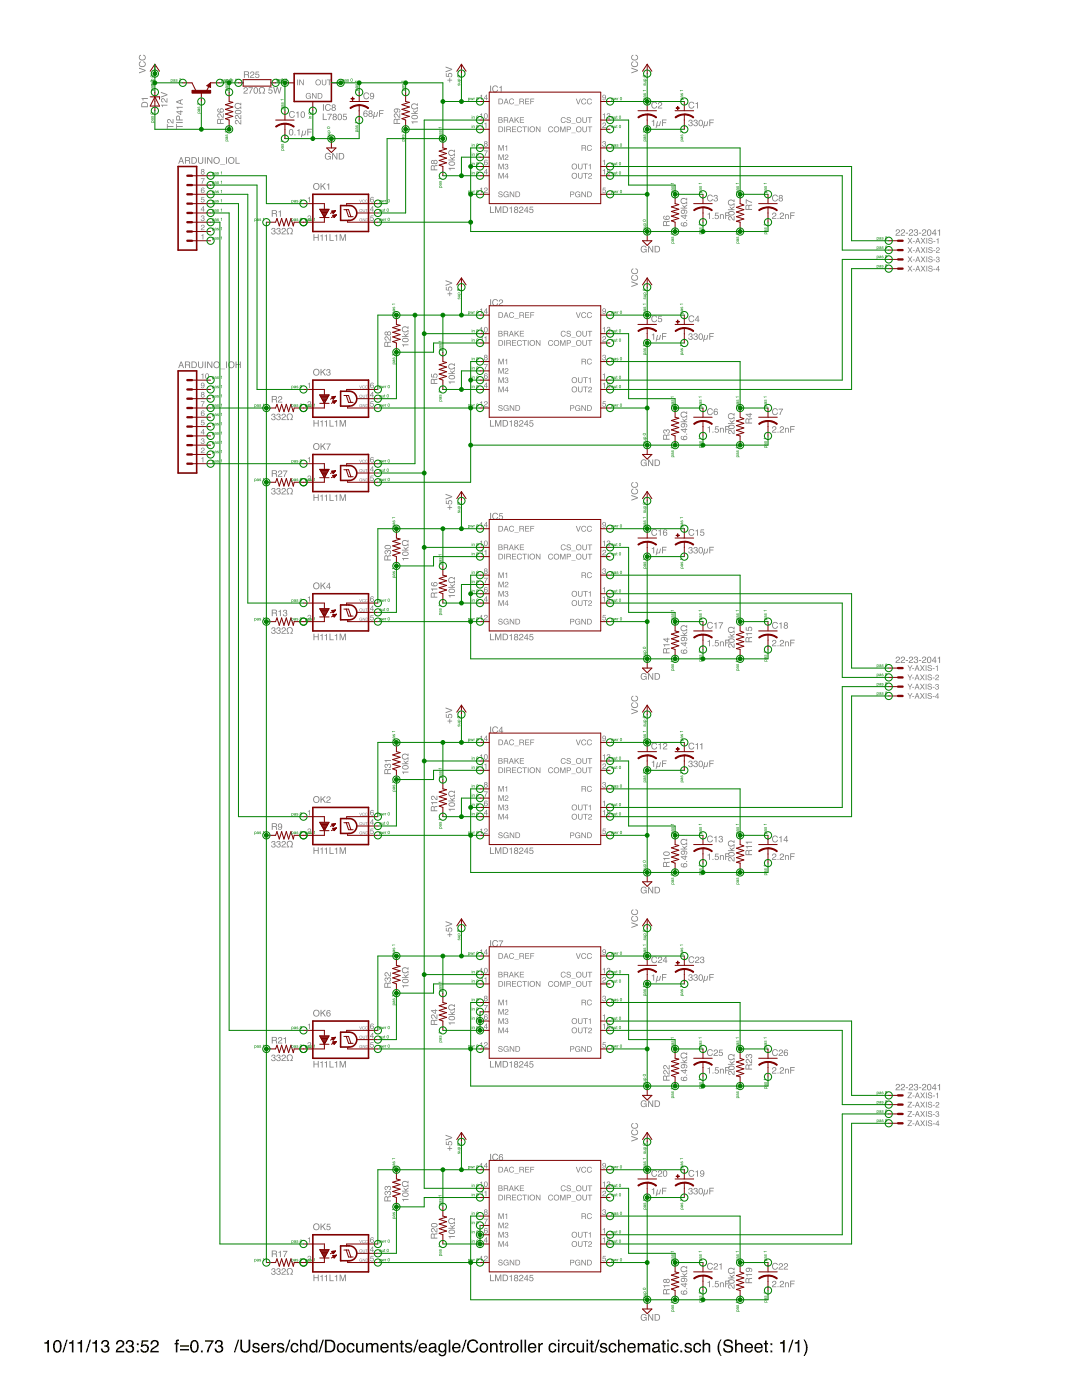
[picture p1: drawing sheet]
<svg xmlns="http://www.w3.org/2000/svg" width="216mm" height="279mm" viewBox="0 0 216 279" stroke-linecap="round" stroke-linejoin="round" font-family="sans-serif">
<path d="M8.8 267.9l.5-.1 .2-.4h.3v2.5h-.4v-1.8h-.6zM11 267.6a.91 .91 0 0 1 1 .1 .91 .91 0 0 1 .3 1 .9 .9 0 0 1-.4 1.1 .9 .9 0 0 1-1.1-.2 1.91 1.91 0 0 1 .2-2zM11.1 267.8a1.65 1.65 0 0 0 .1 1.8l.4 .1a1.49 1.49 0 0 0 0-2zM13.2 267.4h.3l-.8 2.5h-.3zM13.8 267.9l.4-.1 .2-.4h.3v2.5h-.4v-1.8h-.5zM15.5 267.9l.4-.1 .2-.4h.3v2.5h-.4v-1.8h-.5zM17.9 267.4h.3l-.8 2.5h-.3zM18.4 267.9l.5-.1 .2-.4h.2v2.5h-.3v-1.8h-.6zM20.5 267.6a.72 .72 0 0 1 1-.1 .72 .72 0 0 1 0 1l-.1 .1a.8 .8 0 0 1 .3 1.1 .8 .8 0 0 1-1.2 .2l-.3-.3-.1-.5h.4a.51 .51 0 0 0 .4 .7 .51 .51 0 0 0 .6-.5 .51 .51 0 0 0-.6-.5l-.1-.3a.45 .45 0 0 0 .6-.3 .45 .45 0 0 0-.3-.6 .45 .45 0 0 0-.5 .3l-.1 .3h-.3zM23.4 267.6a.81 .81 0 0 1 1.3 .2 .81 .81 0 0 1-.5 1.2l-.5 .3-.3 .3h1.4v.3h-1.7a1.39 1.39 0 0 1 1.1-1.3 .5 .5 0 0 0 .2-.6 .5 .5 0 0 0-.6-.3 .5 .5 0 0 0-.3 .6h-.3zM25.4 267.6a.72 .72 0 0 1 1-.1 .72 .72 0 0 1 .1 1l-.1 .1a.8 .8 0 0 1 .2 1.1 .8 .8 0 0 1-1.2 .2l-.3-.3-.1-.5h.4a.51 .51 0 0 0 .4 .7 .51 .51 0 0 0 .6-.5 .51 .51 0 0 0-.6-.5v-.3a.45 .45 0 0 0 .5-.3 .45 .45 0 0 0-.2-.6 .45 .45 0 0 0-.6 .3l-.1 .3h-.3zM27.3 268.1h.4v.3h-.4zM27.3 269.5h.4v.4h-.4zM28.3 267.5h1.3v.3h-1.1l-.1 .7a.85 .85 0 0 1 1.2 .4 .85 .85 0 0 1-.5 1.1 .85 .85 0 0 1-1.1-.7h.3a.55 .55 0 0 0 .9 .2 .55 .55 0 0 0 0-.8 .55 .55 0 0 0-.8 .1h-.3zM30.3 267.6a.81 .81 0 0 1 1.3 .2 .81 .81 0 0 1-.6 1.2l-.5 .3-.2 .3h1.4v.3h-1.7a1.39 1.39 0 0 1 1.1-1.3 .5 .5 0 0 0 .2-.6 .5 .5 0 0 0-.6-.3 .5 .5 0 0 0-.3 .6h-.4zM35.2 267.5l.5-.2v.3h-.2l-.1 .2v.3h.3v.2h-.3v1.6h-.3v-1.6h-.3v-.2h.3zM35.9 268.5h1.8v.3h-1.8zM35.9 269.2h1.8v.3h-1.8zM38.3 267.6a.91 .91 0 0 1 1.1 .1 .91 .91 0 0 1 .2 1 .9 .9 0 0 1-.3 1.1 .9 .9 0 0 1-1.2-.2 1.91 1.91 0 0 1 .2-2zM38.5 267.8a1.65 1.65 0 0 0 .1 1.8l.3 .1a1.49 1.49 0 0 0 .1-2zM40.1 269.5h.4v.4h-.4zM40.9 267.5h1.7v.2l-.7 1.3-.3 .9h-.3l.1-.7 .9-1.4h-1.4zM43.2 267.6a.72 .72 0 0 1 1-.1 .72 .72 0 0 1 0 1l-.1 .1a.8 .8 0 0 1 .3 1.1 .8 .8 0 0 1-1.2 .2l-.3-.3-.1-.5h.3a.51 .51 0 0 0 .5 .7 .51 .51 0 0 0 .6-.5 .51 .51 0 0 0-.6-.5l-.1-.3a.45 .45 0 0 0 .6-.3 .45 .45 0 0 0-.3-.6 .45 .45 0 0 0-.5 .3l-.1 .3h-.3zM47.5 267.4h.2l-.8 2.5h-.2zM47.9 267.4h.4v1.5a.65 .65 0 0 0 .6 .8 .65 .65 0 0 0 .7-.8v-1.5h.3v1.4a1.01 1.01 0 0 1-1 1.2 1.01 1.01 0 0 1-1-1.2zM50.6 268.2a.74 .74 0 0 1 1.2 .4h-.3a.39 .39 0 0 0-.4-.3 .39 .39 0 0 0-.4 .3l.2 .1a.79 .79 0 0 1 .9 .8 .8 .8 0 0 1-.8 .5 .8 .8 0 0 1-.7-.7h.3a.45 .45 0 0 0 .5 .4 .45 .45 0 0 0 .4-.4l-.1-.1a.93 .93 0 0 1-1-.8zM52.3 268.3a.85 .85 0 0 1 1.1-.2 .85 .85 0 0 1 .4 1h-1.4a.53 .53 0 0 0 .4 .6 .53 .53 0 0 0 .7-.4h.3a.9 .9 0 0 1-1.3 .6 .9 .9 0 0 1-.3-1.4zM52.6 268.4l-.2 .4h1.1l-.1-.3-.3-.2zM54.2 268h.3v.4l.3-.4h.3v.3a.5 .5 0 0 0-.6 .5v1.1h-.3zM55.5 268.2a.74 .74 0 0 1 1.2 .4h-.3a.39 .39 0 0 0-.4-.3 .39 .39 0 0 0-.4 .3l.2 .1a.79 .79 0 0 1 .9 .8 .8 .8 0 0 1-.8 .5 .8 .8 0 0 1-.7-.7h.3a.45 .45 0 0 0 .5 .4 .45 .45 0 0 0 .4-.4l-.1-.1a.93 .93 0 0 1-1-.8zM57.7 267.4h.2l-.8 2.5h-.2zM58.2 268.3a.76 .76 0 0 1 .8-.3 .76 .76 0 0 1 .5 .7h-.3a.51 .51 0 0 0-.6-.4 .51 .51 0 0 0-.3 .7 .49 .49 0 0 0 .4 .7 .49 .49 0 0 0 .5-.5h.3a.83 .83 0 0 1-1 .7 .83 .83 0 0 1-.5-1.2zM59.9 267.4h.3v.9a.65 .65 0 0 1 .7-.3 .65 .65 0 0 1 .5 .7v1.2h-.4v-1.2a.46 .46 0 0 0-.5-.4 .46 .46 0 0 0-.3 .6v1h-.3zM62.2 268.5a.69 .69 0 0 0-.2 .8 .69 .69 0 0 0 .7 .3 .73 .73 0 0 0 .4-.8 .73 .73 0 0 0-.7-.5zM62.1 268.1l.6-.1 .3 .3v-.9h.3v2.5h-.2v-.3a.8 .8 0 0 1-1.1 .2 .8 .8 0 0 1-.3-1zM64.4 267.4h.2l-.8 2.5h-.2zM65.2 267.7v1.9h.6a.99 .99 0 0 0 .8-1 .99 .99 0 0 0-.8-.9zM64.8 267.4h1.1a1.29 1.29 0 0 1 1 1.2 1.29 1.29 0 0 1-1 1.3h-1.1zM67.8 268.4a.7 .7 0 0 0-.3 .9 .7 .7 0 0 0 .9 .3 .7 .7 0 0 0 .2-.9 .7 .7 0 0 0-.8-.3zM67.4 268.3a.94 .94 0 0 1 1.6 .6 .94 .94 0 0 1-1.4 .9l-.4-.5v-.6zM69.4 268.3a.76 .76 0 0 1 .8-.3 .76 .76 0 0 1 .5 .7h-.3a.51 .51 0 0 0-.6-.4 .51 .51 0 0 0-.3 .7 .49 .49 0 0 0 .4 .7 .49 .49 0 0 0 .5-.5h.3a.83 .83 0 0 1-1 .7 .83 .83 0 0 1-.5-1.2zM71.1 268h.3v1.3a.42 .42 0 0 0 .4 .4 .42 .42 0 0 0 .4-.5v-1.2h.3v1.9h-.3v-.3a.64 .64 0 0 1-.7 .3 .64 .64 0 0 1-.4-.6zM73 268h.3v.3a.6 .6 0 0 1 1.1 0 .62 .62 0 0 1 .7-.3 .62 .62 0 0 1 .4 .7v1.2h-.3v-1.3a.4 .4 0 0 0-.5-.3 .4 .4 0 0 0-.3 .5v1.1h-.3v-1.2a.42 .42 0 0 0-.5-.4 .42 .42 0 0 0-.3 .6v1h-.3zM76.1 268.3a.85 .85 0 0 1 1-.2 .85 .85 0 0 1 .5 1h-1.4a.53 .53 0 0 0 .4 .6 .53 .53 0 0 0 .6-.4h.3a.9 .9 0 0 1-1.3 .6 .9 .9 0 0 1-.2-1.4zM76.4 268.4l-.2 .4h1l-.1-.3-.2-.2zM77.9 268h.3v.3a.66 .66 0 0 1 .8-.3 .66 .66 0 0 1 .4 .7v1.2h-.3v-1.2a.46 .46 0 0 0-.5-.4 .46 .46 0 0 0-.4 .6v1h-.3zM80 267.5h.3v.5h.3v.3h-.3v1.2l.3 .2v.2a.44 .44 0 0 1-.6-.4v-1.2h-.3v-.3h.3zM81 268.2a.74 .74 0 0 1 1.2 .4h-.3a.39 .39 0 0 0-.4-.3 .39 .39 0 0 0-.3 .3l.1 .1a.79 .79 0 0 1 1 .8 .8 .8 0 0 1-.9 .5 .8 .8 0 0 1-.6-.7h.3a.45 .45 0 0 0 .4 .4 .45 .45 0 0 0 .5-.4l-.1-.1a.93 .93 0 0 1-1.1-.8zM83.2 267.4h.3l-.8 2.5h-.3zM83.8 268.3a.85 .85 0 0 1 1-.2 .85 .85 0 0 1 .4 1h-1.3a.53 .53 0 0 0 .4 .6 .53 .53 0 0 0 .6-.4h.3a.9 .9 0 0 1-1.3 .6 .9 .9 0 0 1-.3-1.4zM84 268.4l-.1 .4h1l-.1-.3-.2-.2zM85.9 269.3a.44 .44 0 0 0 .5 .4 .44 .44 0 0 0 .3-.7zM85.7 268.2a.8 .8 0 0 1 1.4 .3v1.1l.2 .1v.2h-.4l-.1-.2a.63 .63 0 0 1-.9 .2 .63 .63 0 0 1-.2-.9l1-.3a.42 .42 0 0 0-.3-.5 .42 .42 0 0 0-.5 .4h-.3zM87.7 268.3l.5-.3 .6 .3v-.2h.3v1.6a.81 .81 0 0 1-.6 1 .81 .81 0 0 1-1-.6h.3a.53 .53 0 0 0 .7 .3 .53 .53 0 0 0 .3-.8 .8 .8 0 0 1-1.1 .2 .8 .8 0 0 1-.2-1.1zM87.9 268.4a.65 .65 0 0 0-.2 .9 .65 .65 0 0 0 .9 .2 .64 .64 0 0 0 .2-.8 .64 .64 0 0 0-.9-.3zM89.5 267.4h.3v2.5h-.3zM90.5 268.3a.85 .85 0 0 1 1-.2 .85 .85 0 0 1 .4 1h-1.4a.53 .53 0 0 0 .4 .6 .53 .53 0 0 0 .7-.4h.3a.9 .9 0 0 1-1.3 .6 .9 .9 0 0 1-.3-1.4zM90.7 268.4l-.1 .4h1l-.1-.3-.3-.2zM92.9 267.4h.2l-.8 2.5h-.2zM93.5 267.7a1.1 1.1 0 0 1 1.1-.4 1.1 1.1 0 0 1 .8 .8h-.3a.82 .82 0 0 0-1.1-.5 .82 .82 0 0 0-.5 1.1 .8 .8 0 0 0 .7 .9 .8 .8 0 0 0 .9-.6h.3a1.17 1.17 0 0 1-1.4 .9 1.17 1.17 0 0 1-.8-1.6zM96.2 268.4a.7 .7 0 0 0-.2 .9 .7 .7 0 0 0 .9 .3 .7 .7 0 0 0 .2-.9 .7 .7 0 0 0-.9-.3zM95.9 268.3a.94 .94 0 0 1 1.6 .6 .94 .94 0 0 1-1.4 .9l-.4-.5v-.6zM97.8 268h.3v.3a.66 .66 0 0 1 .7-.3 .66 .66 0 0 1 .5 .7v1.2h-.3v-1.2a.46 .46 0 0 0-.6-.4 .46 .46 0 0 0-.3 .6v1h-.3zM99.8 267.5h.3v.5h.3v.3h-.3v1.2l.3 .2v.2a.44 .44 0 0 1-.6-.4v-1.2h-.2v-.3h.2zM100.7 268h.3v.4l.4-.4h.2v.3a.5 .5 0 0 0-.6 .5v1.1h-.3zM102.3 268.4a.7 .7 0 0 0-.2 .9 .7 .7 0 0 0 .9 .3 .7 .7 0 0 0 .2-.9 .7 .7 0 0 0-.9-.3zM102 268.3a.94 .94 0 0 1 1.5 .6 .94 .94 0 0 1-1.3 .9l-.4-.5v-.6zM103.9 267.4h.3v2.5h-.3zM104.7 267.4h.3v2.5h-.3zM105.6 268.3a.85 .85 0 0 1 1-.2 .85 .85 0 0 1 .4 1h-1.3a.53 .53 0 0 0 .4 .6 .53 .53 0 0 0 .6-.4h.3a.9 .9 0 0 1-1.3 .6 .9 .9 0 0 1-.3-1.4zM105.8 268.4l-.1 .4h1l-.1-.3-.2-.2zM107.4 268h.3v.4l.3-.4h.3v.3a.5 .5 0 0 0-.6 .5v1.1h-.3zM109.7 268.3a.76 .76 0 0 1 .8-.3 .76 .76 0 0 1 .5 .7h-.3a.51 .51 0 0 0-.7-.4 .51 .51 0 0 0-.2 .7 .49 .49 0 0 0 .3 .7 .49 .49 0 0 0 .6-.5h.3a.83 .83 0 0 1-1.1 .7 .83 .83 0 0 1-.4-1.2zM111.3 268.1h.4v1.8h-.4zM111.3 267.4h.4v.3h-.4zM112.1 268h.3v.4l.4-.4h.2v.3a.5 .5 0 0 0-.6 .5v1.1h-.3zM113.4 268.3a.76 .76 0 0 1 .8-.3 .76 .76 0 0 1 .6 .7h-.3a.51 .51 0 0 0-.7-.4 .51 .51 0 0 0-.3 .7 .49 .49 0 0 0 .4 .7 .49 .49 0 0 0 .6-.5h.3a.83 .83 0 0 1-1.1 .7 .83 .83 0 0 1-.5-1.2zM115.1 268h.3v1.3a.42 .42 0 0 0 .4 .4 .42 .42 0 0 0 .4-.5v-1.2h.3v1.9h-.2v-.3a.64 .64 0 0 1-.8 .3 .64 .64 0 0 1-.4-.6zM117 268.1h.3v1.8h-.3zM117 267.4h.3v.3h-.3zM117.9 267.5h.3v.5h.3v.3h-.3v1.2l.3 .2v.2a.44 .44 0 0 1-.6-.4v-1.2h-.3v-.3h.3zM119.4 267.4h.2l-.8 2.5h-.2zM119.9 268.2a.74 .74 0 0 1 1.2 .4h-.3a.39 .39 0 0 0-.4-.3 .39 .39 0 0 0-.3 .3l.1 .1a.79 .79 0 0 1 1 .8 .8 .8 0 0 1-.9 .5 .8 .8 0 0 1-.6-.7h.3a.45 .45 0 0 0 .4 .4 .45 .45 0 0 0 .5-.4l-.1-.1a.93 .93 0 0 1-1.1-.8zM121.7 268.3a.76 .76 0 0 1 .8-.3 .76 .76 0 0 1 .5 .7h-.3a.51 .51 0 0 0-.7-.4 .51 .51 0 0 0-.2 .7 .49 .49 0 0 0 .3 .7 .49 .49 0 0 0 .6-.5h.3a.83 .83 0 0 1-1.1 .7 .83 .83 0 0 1-.5-1.2zM123.3 267.4h.3v.9a.65 .65 0 0 1 .8-.3 .65 .65 0 0 1 .4 .7v1.2h-.3v-1.2a.46 .46 0 0 0-.6-.4 .46 .46 0 0 0-.3 .6v1h-.3zM125.4 268.3a.85 .85 0 0 1 1.1-.2 .85 .85 0 0 1 .4 1h-1.4a.53 .53 0 0 0 .4 .6 .53 .53 0 0 0 .6-.4h.3a.9 .9 0 0 1-1.2 .6 .9 .9 0 0 1-.3-1.4zM125.7 268.4l-.2 .4h1v-.3l-.3-.2zM127.2 268h.4v.3a.6 .6 0 0 1 1 0 .62 .62 0 0 1 .7-.3 .62 .62 0 0 1 .4 .7v1.2h-.3v-1.3a.4 .4 0 0 0-.5-.3 .4 .4 0 0 0-.3 .5v1.1h-.3v-1.2a.42 .42 0 0 0-.5-.4 .42 .42 0 0 0-.2 .6v1h-.4zM130.5 269.3a.44 .44 0 0 0 .5 .4 .44 .44 0 0 0 .3-.7zM130.3 268.2a.8 .8 0 0 1 1.3 .3l.1 1.1 .2 .1v.2h-.4l-.1-.2a.63 .63 0 0 1-.9 .2 .63 .63 0 0 1-.2-.9l1-.3a.42 .42 0 0 0-.4-.5 .42 .42 0 0 0-.4 .4h-.3zM132.2 267.5h.3v.5h.3v.3h-.3v1.2l.3 .2v.2a.44 .44 0 0 1-.6-.4v-1.2h-.2v-.3h.2zM133.1 268.1h.4v1.8h-.4zM133.1 267.4h.4v.3h-.4zM134 268.3a.76 .76 0 0 1 .8-.3 .76 .76 0 0 1 .6 .7h-.3a.51 .51 0 0 0-.7-.4 .51 .51 0 0 0-.3 .7 .49 .49 0 0 0 .4 .7 .49 .49 0 0 0 .6-.5h.3a.83 .83 0 0 1-1.1 .7 .83 .83 0 0 1-.5-1.2zM135.8 269.5h.3v.4h-.3zM136.8 268.2a.74 .74 0 0 1 1.2 .4h-.3a.39 .39 0 0 0-.4-.3 .39 .39 0 0 0-.3 .3l.1 .1a.79 .79 0 0 1 1 .8 .8 .8 0 0 1-.9 .5 .8 .8 0 0 1-.6-.7h.3a.45 .45 0 0 0 .4 .4 .45 .45 0 0 0 .5-.4l-.1-.1a.93 .93 0 0 1-1.1-.8zM138.6 268.3a.76 .76 0 0 1 .8-.3 .76 .76 0 0 1 .5 .7h-.3a.51 .51 0 0 0-.7-.4 .51 .51 0 0 0-.3 .7 .49 .49 0 0 0 .4 .7 .49 .49 0 0 0 .6-.5h.3a.83 .83 0 0 1-1.1 .7 .83 .83 0 0 1-.5-1.2zM140.2 267.4h.3v.9a.65 .65 0 0 1 .8-.3 .65 .65 0 0 1 .4 .7v1.2h-.3v-1.2a.46 .46 0 0 0-.6-.4 .46 .46 0 0 0-.3 .6v1h-.3zM143.8 267.3h.2a3.1 3.1 0 0 0 0 3.3h-.2a2.6 2.6 0 0 1 0-3.3zM144.6 267.5a1 1 0 0 1 1.6 .6h-.3a.59 .59 0 0 0-.6-.5 .59 .59 0 0 0-.6 .6l.1 .1a2.08 2.08 0 0 1 1.5 .7 1.02 1.02 0 0 1-.8 1 1.02 1.02 0 0 1-1.1-.5l-.1-.4h.3a.71 .71 0 0 0 .6 .6 .71 .71 0 0 0 .8-.5l-.2-.3a2.06 2.06 0 0 1-1.4-.6v-.4zM146.7 267.4h.3v.9a.65 .65 0 0 1 .8-.3 .65 .65 0 0 1 .4 .7v1.2h-.3v-1.2a.46 .46 0 0 0-.6-.4 .46 .46 0 0 0-.3 .6v1h-.3zM148.8 268.3a.85 .85 0 0 1 1-.2 .85 .85 0 0 1 .4 1h-1.3a.53 .53 0 0 0 .4 .6 .53 .53 0 0 0 .6-.4h.3a.9 .9 0 0 1-1.3 .6 .9 .9 0 0 1-.2-1.4zM149 268.4l-.1 .4h1l-.1-.3-.2-.2zM150.8 268.3a.85 .85 0 0 1 1-.2 .85 .85 0 0 1 .4 1h-1.3a.53 .53 0 0 0 .3 .6 .53 .53 0 0 0 .7-.4h.3a.9 .9 0 0 1-1.3 .6 .9 .9 0 0 1-.3-1.4zM151 268.4l-.1 .4h1l-.1-.3-.2-.2zM152.6 267.5h.4v.5h.3v.3h-.3v1.2l.3 .2v.2a.44 .44 0 0 1-.7-.4v-1.2h-.2v-.3h.2zM153.7 268.1h.4v.3h-.4zM153.7 269.5h.4v.4h-.4zM155.6 267.9l.5-.1 .2-.4h.3v2.5h-.4v-1.8h-.6zM158.1 267.4h.2l-.8 2.5h-.2zM158.6 267.9l.5-.1 .2-.4h.2v2.5h-.3v-1.8h-.6zM160.3 267.3h.2l.4 .5a2.54 2.54 0 0 1-.3 2.8h-.3a3.1 3.1 0 0 0 0-3.3z" fill-rule="evenodd" fill="#000"/>
<g fill="#808080">
<path d="M97.8 83.8h.1v1.2h.7v.1h-.8zM98.8 83.8h.2l.4 1.1 .4-1.1h.2v1.3h-.1v-1.1l-.4 1.1h-.2l-.4-1.1v1.1h-.1zM100.5 84v1h.4a.52 .52 0 0 0 .3-.6 .52 .52 0 0 0-.4-.4zM100.3 83.8h.5a.66 .66 0 0 1 .6 .7 .66 .66 0 0 1-.6 .6h-.5zM101.6 84.1l.5-.2v1.2h-.2v-.9h-.3zM102.8 84.2a.22 .22 0 0 0 .4 0 .22 .22 0 0 0-.4 0zM102.7 84.8a.26 .26 0 0 0 .5 0 .26 .26 0 0 0-.5 0zM102.7 84a.36 .36 0 0 1 .5-.1 .36 .36 0 0 1 0 .6 .39 .39 0 0 1 .1 .5 .39 .39 0 0 1-.6 0 .39 .39 0 0 1 .1-.5l-.2-.3zM103.7 83.9a.44 .44 0 0 1 .7 .2 .44 .44 0 0 1-.4 .6l-.3 .3h.7v.1h-.8l.1-.4a.45 .45 0 0 0 .4-.2 .45 .45 0 0 0 0-.5h-.2l-.2 .3h-.1zM105.1 84.1l-.4 .6h.4zM105.1 83.9h.2v.8h.2v.1h-.2v.3h-.2v-.3h-.5zM105.7 83.9h.7v.1h-.6v.4a.44 .44 0 0 1 .6 .2 .44 .44 0 0 1-.3 .6 .44 .44 0 0 1-.5-.4h.1a.28 .28 0 0 0 .5 .1 .28 .28 0 0 0 0-.4 .28 .28 0 0 0-.4 .1h-.2z" fill-rule="evenodd"/>
<path d="M62.6 83.8h.1v.6h.7v-.6h.2v1.3h-.2v-.6h-.7v.6h-.1zM63.9 84.1l.5-.2v1.2h-.2v-.9h-.3zM64.8 84.1l.4-.2v1.2h-.1v-.9h-.3zM65.8 83.8h.1v1.2h.7v.1h-.8zM66.8 84.1l.5-.2v1.2h-.2v-.9h-.3zM67.8 83.8h.2l.4 1.1 .4-1.1h.2v1.3h-.1v-1.1l-.4 1.1h-.2l-.4-1.1v1.1h-.1z" fill-rule="evenodd"/>
<path d="M126 56.1l1.3 .5v.2l-1.3 .5v-.2l1.1-.4-1.1-.4zM126.1 55l.3-.1v.2a.45 .45 0 0 0-.1 .6 .45 .45 0 0 0 .7 0 .45 .45 0 0 0-.1-.6l-.1-.2a.62 .62 0 0 1 .4 .9 .62 .62 0 0 1-.9 .2l-.3-.4zM126.1 53.7l.3-.1v.1a.45 .45 0 0 0-.1 .7 .45 .45 0 0 0 .7 0 .45 .45 0 0 0-.1-.6l-.1-.2a.62 .62 0 0 1 .4 .8 .62 .62 0 0 1-.9 .2l-.3-.3z" fill-rule="evenodd"/>
<path d="M54.2 82.7l.3-.1a.33 .33 0 0 1 .4 .2 .33 .33 0 0 1-.1 .4 .43 .43 0 0 1-.1 .7 .43 .43 0 0 1-.6-.5h.2a.26 .26 0 0 0 .3 .3 .26 .26 0 0 0 .1-.4l-.2-.1v-.1a.21 .21 0 0 0 .3-.2 .21 .21 0 0 0-.2-.2l-.3 .3h-.2zM55.2 82.7l.4-.1a.33 .33 0 0 1 .3 .2 .33 .33 0 0 1-.1 .4 .43 .43 0 0 1-.1 .7 .43 .43 0 0 1-.6-.5h.2a.26 .26 0 0 0 .4 .3 .26 .26 0 0 0 0-.4l-.2-.1v-.1a.21 .21 0 0 0 .3-.2 .21 .21 0 0 0-.2-.2l-.3 .3h-.1zM56.3 82.6a.44 .44 0 0 1 .7 .2 .44 .44 0 0 1-.4 .6l-.3 .3h.7v.1h-.8l.1-.4a.45 .45 0 0 0 .4-.2 .45 .45 0 0 0 0-.5h-.2l-.2 .3h-.1z" fill-rule="evenodd"/>
<path d="M57.4 82.7a.63 .63 0 0 1 .9 .1 .63 .63 0 0 1-.2 .9h.3v.1h-.5v-.1a.5 .5 0 0 0 .3-.8 .5 .5 0 0 0-.8 0v.5l.3 .4h-.5v-.1h.3a.66 .66 0 0 1-.1-1z" fill-rule="evenodd"/>
<path d="M137.4 66.7l.4-.2a.33 .33 0 0 1 .4 .2 .33 .33 0 0 1-.2 .4 .43 .43 0 0 1-.1 .8 .43 .43 0 0 1-.6-.5h.2a.26 .26 0 0 0 .4 .3 .26 .26 0 0 0 0-.5h-.2v-.1a.21 .21 0 0 0 .3-.2 .21 .21 0 0 0-.2-.2l-.3 .2h-.1zM138.4 66.7l.4-.2a.33 .33 0 0 1 .4 .2 .33 .33 0 0 1-.2 .4 .43 .43 0 0 1-.1 .8 .43 .43 0 0 1-.5-.5h.1a.26 .26 0 0 0 .4 .3 .26 .26 0 0 0 0-.5h-.2v-.1a.21 .21 0 0 0 .3-.2 .21 .21 0 0 0-.2-.2l-.3 .2h-.1zM139.5 66.7a.52 .52 0 0 1 .7 0 .52 .52 0 0 1 0 .7 .45 .45 0 0 1-.5 .4 .45 .45 0 0 1-.3-.6zM139.7 66.7a.55 .55 0 0 0-.2 .6 .55 .55 0 0 0 .4 .4 .54 .54 0 0 0 .2-.6 .54 .54 0 0 0-.4-.4zM140.6 66.8h.1l-.1 .8 .1 .1 .3-.2 .2-.7h.1l-.2 1h-.1v-.2l-.2 .2h-.3l-.1 .4h-.1zM141.5 66.5h.9v.2h-.7v.3h.7v.2h-.7v.6h-.2z" fill-rule="evenodd"/>
<path d="M130.1 66.8l.4-.3v1.3h-.1v-.9h-.3zM131.1 66.8h.2l-.2 .8 .2 .1 .3-.2 .1-.7h.2l-.2 1h-.2l.1-.2-.2 .2h-.3l-.1 .4h-.2zM132.1 66.5h.9v.2h-.7v.3h.6v.2h-.6v.6h-.2z" fill-rule="evenodd"/>
<path d="M89.3 58.6h.4v-.4h.1v.4h.4v.1h-.4v.4h-.1v-.4h-.4zM89 57.3h.1v.5h.4a.44 .44 0 0 1 .2-.6 .44 .44 0 0 1 .6 .3 .44 .44 0 0 1-.4 .6v-.2a.28 .28 0 0 0 .1-.4 .28 .28 0 0 0-.4-.1 .28 .28 0 0 0 .1 .5l-.1 .1-.6-.1zM88.9 55.9l1.3 .5v.2l-1.3 .5v-.2l1.1-.4-1.1-.4z" fill-rule="evenodd"/>
<path d="M135.9 87.1l.3-.1-.2 .5 .5 .2a.43 .43 0 0 1 .1-.7 .43 .43 0 0 1 .6 .3 .43 .43 0 0 1-.5 .5 .56 .56 0 0 1-.7 0 .56 .56 0 0 1-.1-.7zM136.4 87.4a.3 .3 0 0 0 .6 0 .3 .3 0 0 0-.6 0zM136.9 86.6h.2v.1h-.2zM136.1 85.8l.6 .4v-.4zM135.8 85.6h.9v-.2h.1v.2h.3v.2h-.3v.5h-.2l-.8-.5zM135.9 84.6a.64 .64 0 0 1 .8-.1 .64 .64 0 0 1 .4 .7l-.3 .1 .2-.5-.5-.2a.42 .42 0 0 1 0 .6 .42 .42 0 0 1-.6 0 .42 .42 0 0 1 0-.6zM136 84.9a.27 .27 0 0 0 .5 0 .27 .27 0 0 0-.5 0zM136.2 83.5l.3 .4 .6-.4v.2l-.5 .3 .5 .1v.2h-1.3v-.2h.8l-.4-.4z" fill-rule="evenodd"/>
<path d="M136 82.3l.1-.1a.66 .66 0 0 1 .9 .2v-.3h.1v.5h-.1a.5 .5 0 0 0-.8-.3 .5 .5 0 0 0 0 .9h.4l.5-.3v.5h-.1v-.3a.63 .63 0 0 1-1 .1 .63 .63 0 0 1 0-.9z" fill-rule="evenodd"/>
<path d="M145.4 85.9a.74 .74 0 0 1 .9 .5l.1-.6h.2v.9l-.4-.2a.45 .45 0 0 0-.3-.4 .45 .45 0 0 0-.5 0l.1 .2 .2 .2v.1l-.4-.2zM145.4 84.9a.8 .8 0 0 1 1.2 .3 .67 .67 0 0 1-.7 .4 .67 .67 0 0 1-.6-.5zM145.5 85.1a.52 .52 0 0 0 .4 .4 .52 .52 0 0 0 .5-.3l-.2-.2zM145.6 83.8l.4 .4 .6-.4v.2l-.5 .3 .5 .1v.2h-1.3v-.2h.7l-.4-.4z" fill-rule="evenodd"/>
<path d="M145.4 82.6l.2-.1a.66 .66 0 0 1 .8 .3v-.3h.2v.5h-.2a.5 .5 0 0 0-.8-.4 .5 .5 0 0 0 .1 .9h.4l.5-.3v.5h-.2v-.3a.63 .63 0 0 1-.9 .2 .63 .63 0 0 1-.1-1z" fill-rule="evenodd"/>
<path d="M141.2 85.3l.4-.2v1.2h-.1v-.9h-.3zM142.2 86.1h.2v.2h-.2zM142.7 85.1h.7v.1h-.6v.4a.44 .44 0 0 1 .6 .2 .44 .44 0 0 1-.3 .6 .44 .44 0 0 1-.5-.4h.1a.28 .28 0 0 0 .5 .1 .28 .28 0 0 0 0-.4 .28 .28 0 0 0-.4 .1h-.2zM143.7 85.4h.1v.1a.34 .34 0 0 1 .4-.1 .34 .34 0 0 1 .2 .3v.6h-.1v-.6a.24 .24 0 0 0-.3-.2 .24 .24 0 0 0-.2 .3v.5h-.1zM144.7 85h.9v.2h-.7v.4h.6v.1h-.6v.6h-.2z" fill-rule="evenodd"/>
<path d="M154.2 85.1a.44 .44 0 0 1 .7 .3 .44 .44 0 0 1-.4 .5l-.3 .3h.7v.1h-.9l.2-.4a.45 .45 0 0 0 .4-.2 .45 .45 0 0 0 0-.5h-.2l-.2 .3h-.1zM155.1 86.1h.2v.2h-.2zM155.7 85.1a.44 .44 0 0 1 .7 .3 .44 .44 0 0 1-.4 .5l-.3 .3h.7v.1h-.8l.1-.4a.45 .45 0 0 0 .4-.2 .45 .45 0 0 0 0-.5h-.2l-.2 .3h-.1zM156.6 85.4h.2v.1a.34 .34 0 0 1 .4-.1 .34 .34 0 0 1 .2 .3v.6h-.2v-.6a.24 .24 0 0 0-.2-.2 .24 .24 0 0 0-.2 .3v.5h-.2zM157.7 85h.9v.2h-.7v.4h.6v.1h-.6v.6h-.2z" fill-rule="evenodd"/>
<path d="M128 91.9a.58 .58 0 0 1 1 .2h-.2a.43 .43 0 0 0-.5-.3 .43 .43 0 0 0-.3 .6 .43 .43 0 0 0 .4 .5 .43 .43 0 0 0 .5-.4h-.4v-.2h.5v.7l-.1-.2a.66 .66 0 0 1-1 0 .66 .66 0 0 1 .1-.9zM129.3 91.7h.2l.7 1.1v-1.1h.1v1.3h-.2l-.6-1v1h-.2zM130.8 91.9v1h.4a.52 .52 0 0 0 .3-.6 .52 .52 0 0 0-.4-.4zM130.6 91.7h.6a.66 .66 0 0 1 .5 .7 .66 .66 0 0 1-.5 .6h-.6z" fill-rule="evenodd"/>
<path d="M89.5 76.1h1.3v.2h-.9v.3h-.2zM89.6 75a.8 .8 0 0 1 1.2 .3 .67 .67 0 0 1-.7 .4 .67 .67 0 0 1-.6-.6zM89.7 75.1a.52 .52 0 0 0 .4 .5 .52 .52 0 0 0 .6-.3l-.3-.3zM89.8 73.9l.4 .3 .6-.3v.2l-.5 .3 .5 .1v.2h-1.3v-.2h.7l-.4-.4z" fill-rule="evenodd"/>
<path d="M89.6 72.7l.2-.1a.66 .66 0 0 1 .8 .2v-.3h.2v.5h-.2a.5 .5 0 0 0-.8-.3 .5 .5 0 0 0 .1 .9l.4-.1 .5-.2v.5h-.2v-.3a.63 .63 0 0 1-.9 .1 .63 .63 0 0 1-.1-.9z" fill-rule="evenodd"/>
<path d="M97.8 41.2h.1v1.1h.7v.2h-.8zM98.8 41.2h.2l.4 1.1 .4-1.1h.2v1.3h-.1v-1.1l-.4 1.1h-.2l-.4-1.1v1.1h-.1zM100.5 41.3v1h.4a.52 .52 0 0 0 .3-.5 .52 .52 0 0 0-.4-.5zM100.3 41.2h.5a.66 .66 0 0 1 .6 .6 .66 .66 0 0 1-.6 .7h-.5zM101.6 41.5l.5-.3v1.3h-.2v-.9h-.3zM102.8 41.6a.22 .22 0 0 0 .4 0 .22 .22 0 0 0-.4 0zM102.7 42.1a.26 .26 0 0 0 .5 0 .26 .26 0 0 0-.5 0zM102.7 41.3a.36 .36 0 0 1 .5 0 .36 .36 0 0 1 0 .5 .39 .39 0 0 1 .1 .6 .39 .39 0 0 1-.6 0 .39 .39 0 0 1 .1-.6l-.2-.2zM103.7 41.3a.44 .44 0 0 1 .7 .2 .44 .44 0 0 1-.4 .6l-.3 .2h.7v.2h-.8l.1-.4a.45 .45 0 0 0 .4-.2 .45 .45 0 0 0 0-.5h-.2l-.2 .3h-.1zM105.1 41.5l-.4 .5h.4zM105.1 41.2h.2v.8h.2v.2h-.2v.3h-.2v-.3h-.5zM105.7 41.2h.7v.2h-.6v.4a.44 .44 0 0 1 .6 .2 .44 .44 0 0 1-.3 .6 .44 .44 0 0 1-.5-.4h.1a.28 .28 0 0 0 .5 .1 .28 .28 0 0 0 0-.4 .28 .28 0 0 0-.4 0h-.2z" fill-rule="evenodd"/>
<path d="M62.6 46.8h.1v.5h.7v-.5h.2v1.3h-.2v-.7h-.7v.7h-.1zM63.9 47l.5-.2v1.3h-.2v-.9h-.3zM64.8 47l.4-.2v1.3h-.1v-.9h-.3zM65.8 46.8h.1v1.1h.7v.2h-.8zM66.8 47l.5-.2v1.3h-.2v-.9h-.3zM67.8 46.8h.2l.4 1.1 .4-1.1h.2v1.3h-.1v-1.1l-.4 1.1h-.2l-.4-1.1v1.1h-.1z" fill-rule="evenodd"/>
<path d="M126 13.5l1.3 .5v.2l-1.3 .4v-.2l1.1-.3-1.1-.4zM126.1 12.4l.3-.2v.2a.45 .45 0 0 0-.1 .7 .45 .45 0 0 0 .7 0 .45 .45 0 0 0-.1-.7l-.1-.2a.62 .62 0 0 1 .4 .9 .62 .62 0 0 1-.9 .2l-.3-.3zM126.1 11.1l.3-.2v.2a.45 .45 0 0 0-.1 .7 .45 .45 0 0 0 .7 0 .45 .45 0 0 0-.1-.7l-.1-.2a.62 .62 0 0 1 .4 .9 .62 .62 0 0 1-.9 .2l-.3-.4z" fill-rule="evenodd"/>
<path d="M54.2 45.7l.3-.2a.33 .33 0 0 1 .4 .2 .33 .33 0 0 1-.1 .4 .43 .43 0 0 1-.1 .7 .43 .43 0 0 1-.6-.4h.2a.26 .26 0 0 0 .3 .2 .26 .26 0 0 0 .1-.4h-.2v-.2a.21 .21 0 0 0 .3-.1 .21 .21 0 0 0-.2-.3l-.3 .3h-.2zM55.2 45.7l.4-.2a.33 .33 0 0 1 .3 .2 .33 .33 0 0 1-.1 .4 .43 .43 0 0 1-.1 .7 .43 .43 0 0 1-.6-.4h.2a.26 .26 0 0 0 .4 .2 .26 .26 0 0 0 0-.4h-.2v-.2a.21 .21 0 0 0 .3-.1 .21 .21 0 0 0-.2-.3l-.3 .3h-.1zM56.3 45.6a.44 .44 0 0 1 .7 .2 .44 .44 0 0 1-.4 .5l-.3 .3h.7v.2h-.8l.1-.4a.45 .45 0 0 0 .4-.3 .45 .45 0 0 0 0-.5l-.2 .1-.2 .2h-.1z" fill-rule="evenodd"/>
<path d="M57.4 45.6a.63 .63 0 0 1 .9 .1 .63 .63 0 0 1-.2 .9h.3v.2h-.5v-.2a.5 .5 0 0 0 .3-.8 .5 .5 0 0 0-.8 .1v.4l.3 .5h-.5v-.2h.3a.66 .66 0 0 1-.1-1z" fill-rule="evenodd"/>
<path d="M137.4 24.1l.4-.2a.33 .33 0 0 1 .4 .2 .33 .33 0 0 1-.2 .4 .43 .43 0 0 1-.1 .7 .43 .43 0 0 1-.6-.4h.2a.26 .26 0 0 0 .4 .2 .26 .26 0 0 0 0-.4h-.2v-.2a.21 .21 0 0 0 .3-.1 .21 .21 0 0 0-.2-.3l-.3 .3h-.1zM138.4 24.1l.4-.2a.33 .33 0 0 1 .4 .2 .33 .33 0 0 1-.2 .4 .43 .43 0 0 1-.1 .7 .43 .43 0 0 1-.5-.4h.1a.26 .26 0 0 0 .4 .2 .26 .26 0 0 0 0-.4h-.2v-.2a.21 .21 0 0 0 .3-.1 .21 .21 0 0 0-.2-.3l-.3 .3h-.1zM139.5 24a.52 .52 0 0 1 .7 .1 .52 .52 0 0 1 0 .7 .45 .45 0 0 1-.5 .4 .45 .45 0 0 1-.3-.6zM139.7 24.1a.55 .55 0 0 0-.2 .5 .55 .55 0 0 0 .4 .4 .54 .54 0 0 0 .2-.5 .54 .54 0 0 0-.4-.4zM140.6 24.2h.1l-.1 .7 .1 .1 .3-.1 .2-.7h.1l-.2 1h-.1v-.2l-.2 .2-.3-.1-.1 .4h-.1zM141.5 23.9h.9v.1h-.7v.4h.7v.2h-.7v.6h-.2z" fill-rule="evenodd"/>
<path d="M130.1 24.1l.4-.2v1.3h-.1v-.9h-.3zM131.1 24.2h.2l-.2 .7 .2 .1 .3-.1 .1-.7h.2l-.2 1h-.2l.1-.2-.2 .2-.3-.1-.1 .4h-.2zM132.1 23.9h.9v.1h-.7v.4h.6v.2h-.6v.6h-.2z" fill-rule="evenodd"/>
<path d="M89.3 15.9h.4v-.4h.1v.4h.4v.2h-.4v.4h-.1v-.4h-.4zM89 14.6h.1v.6h.4a.44 .44 0 0 1 .2-.6 .44 .44 0 0 1 .6 .3 .44 .44 0 0 1-.4 .5v-.1a.28 .28 0 0 0 .1-.5 .28 .28 0 0 0-.4 0 .28 .28 0 0 0 .1 .4l-.1 .2-.6-.1zM88.9 13.3l1.3 .5v.1l-1.3 .5v-.2l1.1-.4-1.1-.3z" fill-rule="evenodd"/>
<path d="M135.9 44.4h.3l-.2 .5 .5 .1a.43 .43 0 0 1 .1-.6 .43 .43 0 0 1 .6 .3 .43 .43 0 0 1-.5 .5 .56 .56 0 0 1-.7-.1 .56 .56 0 0 1-.1-.7zM136.4 44.7a.3 .3 0 0 0 .6 0 .3 .3 0 0 0-.6 0zM136.9 43.9h.2v.2h-.2zM136.1 43.2l.6 .4v-.4zM135.8 43h.9v-.2h.1v.2h.3v.2h-.3v.5h-.2l-.8-.6zM135.9 42a.64 .64 0 0 1 .8-.2 .64 .64 0 0 1 .4 .8l-.3 .1 .2-.5-.5-.2a.42 .42 0 0 1 0 .6 .42 .42 0 0 1-.6 0 .42 .42 0 0 1 0-.6zM136 42.2a.27 .27 0 0 0 .5 0 .27 .27 0 0 0-.5 0zM136.2 40.8l.3 .4 .6-.4v.2l-.5 .3 .5 .2v.1h-1.3v-.1h.8l-.4-.4z" fill-rule="evenodd"/>
<path d="M136 39.7l.1-.2a.66 .66 0 0 1 .9 .3v-.3h.1v.5h-.1a.5 .5 0 0 0-.8-.3 .5 .5 0 0 0 0 .8h.4l.5-.3v.5h-.1v-.3a.63 .63 0 0 1-1 .2 .63 .63 0 0 1 0-.9z" fill-rule="evenodd"/>
<path d="M145.4 43.2a.74 .74 0 0 1 .9 .6l.1-.7h.2v.9l-.4-.1a.45 .45 0 0 0-.3-.5 .45 .45 0 0 0-.5 .1l.1 .2 .2 .1v.2l-.4-.3zM145.4 42.3a.8 .8 0 0 1 1.2 .3 .67 .67 0 0 1-.7 .4 .67 .67 0 0 1-.6-.6zM145.5 42.4a.52 .52 0 0 0 .4 .5 .52 .52 0 0 0 .5-.3l-.2-.3zM145.6 41.2l.4 .3 .6-.4v.3l-.5 .2 .5 .2v.1h-1.3v-.1h.7l-.4-.4z" fill-rule="evenodd"/>
<path d="M145.4 40l.2-.1a.66 .66 0 0 1 .8 .2v-.3h.2v.5h-.2a.5 .5 0 0 0-.8-.3 .5 .5 0 0 0 .1 .8h.4l.5-.3v.6h-.2v-.4a.63 .63 0 0 1-.9 .2 .63 .63 0 0 1-.1-.9z" fill-rule="evenodd"/>
<path d="M141.2 42.7l.4-.3v1.3h-.1v-.9h-.3zM142.2 43.5h.2v.2h-.2zM142.7 42.4h.7v.2h-.6v.4a.44 .44 0 0 1 .6 .2 .44 .44 0 0 1-.3 .6 .44 .44 0 0 1-.5-.4h.1a.28 .28 0 0 0 .5 .1 .28 .28 0 0 0 0-.4 .28 .28 0 0 0-.4 0h-.2zM143.7 42.7h.1v.2a.34 .34 0 0 1 .4-.2 .34 .34 0 0 1 .2 .4v.6h-.1v-.6a.24 .24 0 0 0-.3-.2 .24 .24 0 0 0-.2 .3v.5h-.1zM144.7 42.4h.9v.2h-.7v.4h.6v.1h-.6v.6h-.2z" fill-rule="evenodd"/>
<path d="M154.2 42.5a.44 .44 0 0 1 .7 .2 .44 .44 0 0 1-.4 .6l-.3 .2h.7v.2h-.9l.2-.4a.45 .45 0 0 0 .4-.2 .45 .45 0 0 0 0-.5h-.2l-.2 .3h-.1zM155.1 43.5h.2v.2h-.2zM155.7 42.5a.44 .44 0 0 1 .7 .2 .44 .44 0 0 1-.4 .6l-.3 .2h.7v.2h-.8l.1-.4a.45 .45 0 0 0 .4-.2 .45 .45 0 0 0 0-.5h-.2l-.2 .3h-.1zM156.6 42.7h.2v.2a.34 .34 0 0 1 .4-.2 .34 .34 0 0 1 .2 .4v.6h-.2v-.6a.24 .24 0 0 0-.2-.2 .24 .24 0 0 0-.2 .3v.5h-.2zM157.7 42.4h.9v.2h-.7v.4h.6v.1h-.6v.6h-.2z" fill-rule="evenodd"/>
<path d="M128 49.2a.58 .58 0 0 1 1 .3h-.2a.43 .43 0 0 0-.5-.3 .43 .43 0 0 0-.3 .5 .43 .43 0 0 0 .4 .6 .43 .43 0 0 0 .5-.5h-.4v-.1h.5v.7l-.1-.2a.66 .66 0 0 1-1 0 .66 .66 0 0 1 .1-1zM129.3 49.1h.2l.7 1v-1h.1v1.3h-.2l-.6-1.1v1.1h-.2zM130.8 49.2v1h.4a.52 .52 0 0 0 .3-.5 .52 .52 0 0 0-.4-.5zM130.6 49.1h.6a.66 .66 0 0 1 .5 .6 .66 .66 0 0 1-.5 .7h-.6z" fill-rule="evenodd"/>
<path d="M89.5 33.5h1.3v.2h-.9v.3h-.2zM89.6 32.4a.8 .8 0 0 1 1.2 .2 .67 .67 0 0 1-.7 .5 .67 .67 0 0 1-.6-.6zM89.7 32.5a.52 .52 0 0 0 .4 .5 .52 .52 0 0 0 .6-.4l-.3-.2zM89.8 31.2l.4 .4 .6-.4v.2l-.5 .3 .5 .2v.1h-1.3v-.1h.7l-.4-.5z" fill-rule="evenodd"/>
<path d="M89.6 30.1l.2-.2a.66 .66 0 0 1 .8 .3v-.3h.2v.5h-.2a.5 .5 0 0 0-.8-.3 .5 .5 0 0 0 .1 .8h.4l.5-.3v.5h-.2v-.3a.63 .63 0 0 1-.9 .2 .63 .63 0 0 1-.1-.9z" fill-rule="evenodd"/>
<path d="M178.9 45.8a.44 .44 0 0 1 .7 .3 .44 .44 0 0 1-.5 .5l-.2 .3h.7v.1h-.9l.1-.4a.45 .45 0 0 0 .5-.2 .45 .45 0 0 0-.1-.5h-.2l-.1 .3h-.2zM179.9 45.8a.44 .44 0 0 1 .7 .3 .44 .44 0 0 1-.5 .5l-.2 .3h.7v.1h-.9l.2-.4a.45 .45 0 0 0 .4-.2 .45 .45 0 0 0 0-.5h-.3l-.1 .3h-.2zM180.7 46.4h.5v.2h-.5zM181.5 45.8a.44 .44 0 0 1 .7 .3 .44 .44 0 0 1-.5 .5l-.2 .3h.7v.1h-.9l.2-.4a.45 .45 0 0 0 .4-.2 .45 .45 0 0 0 0-.5h-.3l-.1 .3h-.1zM182.4 45.9l.4-.1a.33 .33 0 0 1 .3 .2 .33 .33 0 0 1-.1 .4 .43 .43 0 0 1-.1 .7 .43 .43 0 0 1-.6-.5h.2a.26 .26 0 0 0 .4 .3 .26 .26 0 0 0 0-.4l-.2-.1v-.1a.21 .21 0 0 0 .3-.2 .21 .21 0 0 0-.2-.2l-.3 .3h-.1zM183.4 46.4h.4v.2h-.4zM184.1 45.8a.44 .44 0 0 1 .7 .3 .44 .44 0 0 1-.4 .5l-.3 .3h.7v.1h-.8l.1-.4a.45 .45 0 0 0 .4-.2 .45 .45 0 0 0 0-.5h-.2l-.2 .3h-.1zM185.1 45.9a.52 .52 0 0 1 .7 0 .52 .52 0 0 1 0 .7 .45 .45 0 0 1-.5 .5 .45 .45 0 0 1-.3-.7zM185.3 45.9a.55 .55 0 0 0-.2 .6 .55 .55 0 0 0 .4 .4 .54 .54 0 0 0 .2-.6 .54 .54 0 0 0-.4-.4zM186.5 46l-.4 .6h.4zM186.5 45.8h.2v.8h.2v.1h-.2v.3h-.2v-.3h-.5zM187.1 46l.5-.2v1.2h-.2v-.9h-.3z" fill-rule="evenodd"/>
<path d="M72.6 22.2l.5-.1 .2 .3-.5-.2-.1 .4a.43 .43 0 0 1 .6 .2 .43 .43 0 0 1-.3 .6 .43 .43 0 0 1-.5-.5zM72.7 22.9a.27 .27 0 0 0 .5 0 .27 .27 0 0 0-.5 0zM73.7 22.4a.22 .22 0 0 0 .4 0 .22 .22 0 0 0-.4 0zM73.7 23a.26 .26 0 0 0 .5 0 .26 .26 0 0 0-.5 0zM73.6 22.1a.36 .36 0 0 1 .6 0 .36 .36 0 0 1 0 .5 .39 .39 0 0 1 0 .6 .39 .39 0 0 1-.6 0 .39 .39 0 0 1 .1-.6l-.2-.2zM74.7 22.4h.1l-.1 .7 .1 .1 .3-.2 .2-.6h.1l-.2 .9h-.1v-.2l-.2 .2h-.3l-.1 .4h-.1zM75.6 22h1v.2h-.8v.4h.7v.1h-.7v.6h-.2z" fill-rule="evenodd"/>
<path d="M57.8 25.9a.52 .52 0 0 1 .7 0 .52 .52 0 0 1 0 .7 .45 .45 0 0 1-.6 .4 .45 .45 0 0 1-.3-.6zM58 25.9a.55 .55 0 0 0-.2 .6 .55 .55 0 0 0 .4 .4 .54 .54 0 0 0 .2-.6 .54 .54 0 0 0-.4-.4zM58.8 26.8h.1v.2h-.1zM59.3 26l.5-.3v1.3h-.2v-.9h-.3zM60.3 26.1h.2l-.1 .7 .1 .1 .3-.2 .1-.6h.2l-.2 .9h-.2l.1-.1-.2 .1h-.3l-.1 .4h-.1zM61.3 25.7h.9v.2h-.7v.4h.6v.1h-.6v.6h-.2z" fill-rule="evenodd"/>
<path d="M27.7 13.5l1.3 .5v.2l-1.3 .4v-.2l1.2-.3-1.2-.4zM27.8 12.4l.3-.2v.2a.45 .45 0 0 0 0 .7 .45 .45 0 0 0 .6 0 .45 .45 0 0 0 0-.7l-.1-.2a.62 .62 0 0 1 .4 .9 .62 .62 0 0 1-1 .2l-.3-.3zM27.8 11.1l.3-.2v.2a.45 .45 0 0 0 0 .7 .45 .45 0 0 0 .6 0 .45 .45 0 0 0 0-.7l-.1-.2a.62 .62 0 0 1 .4 .9 .62 .62 0 0 1-1 .2l-.3-.4z" fill-rule="evenodd"/>
<path d="M97.8 169.1h.1v1.2h.7v.1h-.8zM98.8 169.1h.2l.4 1.1 .4-1.1h.2v1.3h-.1v-1.1l-.4 1.1h-.2l-.4-1.1v1.1h-.1zM100.5 169.3v1h.4a.52 .52 0 0 0 .3-.6 .52 .52 0 0 0-.4-.4zM100.3 169.1h.5a.66 .66 0 0 1 .6 .7 .66 .66 0 0 1-.6 .6h-.5zM101.6 169.4l.5-.3v1.3h-.2v-.9h-.3zM102.8 169.5a.22 .22 0 0 0 .4 0 .22 .22 0 0 0-.4 0zM102.7 170.1a.26 .26 0 0 0 .5 0 .26 .26 0 0 0-.5 0zM102.7 169.2a.36 .36 0 0 1 .5 0 .36 .36 0 0 1 0 .5 .39 .39 0 0 1 .1 .6 .39 .39 0 0 1-.6 0 .39 .39 0 0 1 .1-.6l-.2-.2zM103.7 169.2a.44 .44 0 0 1 .7 .2 .44 .44 0 0 1-.4 .6l-.3 .3h.7v.1h-.8l.1-.4a.45 .45 0 0 0 .4-.2 .45 .45 0 0 0 0-.5h-.2l-.2 .3h-.1zM105.1 169.4l-.4 .6h.4zM105.1 169.1h.2v.9h.2v.1h-.2v.3h-.2v-.3h-.5zM105.7 169.2h.7v.1h-.6v.4a.44 .44 0 0 1 .6 .2 .44 .44 0 0 1-.3 .6 .44 .44 0 0 1-.5-.4h.1a.28 .28 0 0 0 .5 .1 .28 .28 0 0 0 0-.4 .28 .28 0 0 0-.4 0h-.2z" fill-rule="evenodd"/>
<path d="M62.6 169.1h.1v.5h.7v-.5h.2v1.3h-.2v-.6h-.7v.6h-.1zM63.9 169.4l.5-.3v1.3h-.2v-.9h-.3zM64.8 169.4l.4-.3v1.3h-.1v-.9h-.3zM65.8 169.1h.1v1.2h.7v.1h-.8zM66.8 169.4l.5-.3v1.3h-.2v-.9h-.3zM67.8 169.1h.2l.4 1.1 .4-1.1h.2v1.3h-.1v-1.1l-.4 1.1h-.2l-.4-1.1v1.1h-.1z" fill-rule="evenodd"/>
<path d="M126 141.4l1.3 .5v.2l-1.3 .5v-.2l1.1-.4-1.1-.4zM126.1 140.3l.3-.1v.1a.45 .45 0 0 0-.1 .7 .45 .45 0 0 0 .7 0 .45 .45 0 0 0-.1-.6l-.1-.3a.62 .62 0 0 1 .4 .9 .62 .62 0 0 1-.9 .2l-.3-.3zM126.1 139l.3-.2v.2a.45 .45 0 0 0-.1 .7 .45 .45 0 0 0 .7 0 .45 .45 0 0 0-.1-.7l-.1-.2a.62 .62 0 0 1 .4 .9 .62 .62 0 0 1-.9 .2l-.3-.3z" fill-rule="evenodd"/>
<path d="M54.2 168l.3-.2a.33 .33 0 0 1 .4 .2 .33 .33 0 0 1-.1 .4 .43 .43 0 0 1-.1 .8 .43 .43 0 0 1-.6-.5h.2a.26 .26 0 0 0 .3 .3 .26 .26 0 0 0 .1-.5h-.2v-.1a.21 .21 0 0 0 .3-.2 .21 .21 0 0 0-.2-.2l-.3 .3h-.2zM55.2 168l.4-.2a.33 .33 0 0 1 .3 .2 .33 .33 0 0 1-.1 .4 .43 .43 0 0 1-.1 .8 .43 .43 0 0 1-.6-.5h.2a.26 .26 0 0 0 .4 .3 .26 .26 0 0 0 0-.5h-.2v-.1a.21 .21 0 0 0 .3-.2 .21 .21 0 0 0-.2-.2l-.3 .3h-.1zM56.3 167.9a.44 .44 0 0 1 .7 .2 .44 .44 0 0 1-.4 .6l-.3 .3h.7v.1h-.8l.1-.4a.45 .45 0 0 0 .4-.2 .45 .45 0 0 0 0-.5h-.2l-.2 .3h-.1z" fill-rule="evenodd"/>
<path d="M57.4 168a.63 .63 0 0 1 .9 0 .63 .63 0 0 1-.2 1h.3v.1h-.5v-.1a.5 .5 0 0 0 .3-.8 .5 .5 0 0 0-.8 0v.4l.3 .5h-.5v-.1h.3a.66 .66 0 0 1-.1-1z" fill-rule="evenodd"/>
<path d="M137.4 152l.4-.2a.33 .33 0 0 1 .4 .2 .33 .33 0 0 1-.2 .4 .43 .43 0 0 1-.1 .7 .43 .43 0 0 1-.6-.4h.2a.26 .26 0 0 0 .4 .3 .26 .26 0 0 0 0-.5h-.2v-.2a.21 .21 0 0 0 .3-.1 .21 .21 0 0 0-.2-.3l-.3 .3h-.1zM138.4 152l.4-.2a.33 .33 0 0 1 .4 .2 .33 .33 0 0 1-.2 .4 .43 .43 0 0 1-.1 .7 .43 .43 0 0 1-.5-.4h.1a.26 .26 0 0 0 .4 .3 .26 .26 0 0 0 0-.5h-.2v-.2a.21 .21 0 0 0 .3-.1 .21 .21 0 0 0-.2-.3l-.3 .3h-.1zM139.5 151.9a.52 .52 0 0 1 .7 .1 .52 .52 0 0 1 0 .7 .45 .45 0 0 1-.5 .4 .45 .45 0 0 1-.3-.6zM139.7 152a.55 .55 0 0 0-.2 .5 .55 .55 0 0 0 .4 .4 .54 .54 0 0 0 .2-.5 .54 .54 0 0 0-.4-.4zM140.6 152.1h.1l-.1 .7 .1 .2 .3-.2 .2-.7h.1l-.2 1h-.1v-.2l-.2 .2-.3-.1-.1 .4h-.1zM141.5 151.8h.9v.1h-.7v.4h.7v.2h-.7v.6h-.2z" fill-rule="evenodd"/>
<path d="M130.1 152.1l.4-.3v1.3h-.1v-.9h-.3zM131.1 152.1h.2l-.2 .7 .2 .2 .3-.2 .1-.7h.2l-.2 1h-.2l.1-.2-.2 .2-.3-.1-.1 .4h-.2zM132.1 151.8h.9v.1h-.7v.4h.6v.2h-.6v.6h-.2z" fill-rule="evenodd"/>
<path d="M89.3 143.8h.4v-.4h.1v.4h.4v.2h-.4v.4h-.1v-.4h-.4zM89 142.5h.1v.6h.4a.44 .44 0 0 1 .2-.6 .44 .44 0 0 1 .6 .3 .44 .44 0 0 1-.4 .5v-.1a.28 .28 0 0 0 .1-.4 .28 .28 0 0 0-.4-.1 .28 .28 0 0 0 .1 .4l-.1 .2-.6-.1zM88.9 141.2l1.3 .5v.2l-1.3 .4v-.2l1.1-.3-1.1-.4z" fill-rule="evenodd"/>
<path d="M135.9 172.4l.3-.1-.2 .5 .5 .2a.43 .43 0 0 1 .1-.7 .43 .43 0 0 1 .6 .3 .43 .43 0 0 1-.5 .5 .56 .56 0 0 1-.7 0 .56 .56 0 0 1-.1-.7zM136.4 172.7a.3 .3 0 0 0 .6 0 .3 .3 0 0 0-.6 0zM136.9 171.8h.2v.2h-.2zM136.1 171.1l.6 .4v-.4zM135.8 170.9h.9v-.2h.1v.2h.3v.2h-.3v.5h-.2l-.8-.6zM135.9 169.9a.64 .64 0 0 1 .8-.2 .64 .64 0 0 1 .4 .8l-.3 .1 .2-.5-.5-.2a.42 .42 0 0 1 0 .6 .42 .42 0 0 1-.6 0 .42 .42 0 0 1 0-.6zM136 170.2a.27 .27 0 0 0 .5 0 .27 .27 0 0 0-.5 0zM136.2 168.8l.3 .3 .6-.4v.2l-.5 .3 .5 .2v.1h-1.3v-.1h.8l-.4-.4z" fill-rule="evenodd"/>
<path d="M136 167.6l.1-.1a.66 .66 0 0 1 .9 .2v-.3h.1v.5h-.1a.5 .5 0 0 0-.8-.3 .5 .5 0 0 0 0 .8h.4l.5-.3v.5h-.1v-.3a.63 .63 0 0 1-1 .2 .63 .63 0 0 1 0-.9z" fill-rule="evenodd"/>
<path d="M145.4 171.2a.74 .74 0 0 1 .9 .5l.1-.6h.2v.8l-.4-.1a.45 .45 0 0 0-.3-.5 .45 .45 0 0 0-.5 .1l.1 .2 .2 .1v.2l-.4-.3zM145.4 170.2a.8 .8 0 0 1 1.2 .3 .67 .67 0 0 1-.7 .4 .67 .67 0 0 1-.6-.6zM145.5 170.3a.52 .52 0 0 0 .4 .5 .52 .52 0 0 0 .5-.3l-.2-.3zM145.6 169.1l.4 .3 .6-.3v.2l-.5 .3 .5 .1v.1h-1.3v-.1h.7l-.4-.4z" fill-rule="evenodd"/>
<path d="M145.4 167.9l.2-.1a.66 .66 0 0 1 .8 .2v-.3h.2v.5h-.2a.5 .5 0 0 0-.8-.3 .5 .5 0 0 0 .1 .9l.4-.1 .5-.2v.5h-.2v-.3a.63 .63 0 0 1-.9 .1 .63 .63 0 0 1-.1-.9z" fill-rule="evenodd"/>
<path d="M141.2 170.6l.4-.3v1.3h-.1v-.9h-.3zM142.2 171.4h.2v.2h-.2zM142.7 170.4h.7v.1h-.6v.4a.44 .44 0 0 1 .6 .2 .44 .44 0 0 1-.3 .6 .44 .44 0 0 1-.5-.4h.1a.28 .28 0 0 0 .5 .1 .28 .28 0 0 0 0-.4 .28 .28 0 0 0-.4 .1l-.2-.1zM143.7 170.7h.1v.1a.34 .34 0 0 1 .4-.1 .34 .34 0 0 1 .2 .3v.6h-.1v-.6a.24 .24 0 0 0-.3-.2 .24 .24 0 0 0-.2 .3v.5h-.1zM144.7 170.3h.9v.2h-.7v.4h.6v.1h-.6v.6h-.2z" fill-rule="evenodd"/>
<path d="M154.2 170.4a.44 .44 0 0 1 .7 .2 .44 .44 0 0 1-.4 .6l-.3 .3h.7v.1h-.9l.2-.4a.45 .45 0 0 0 .4-.2 .45 .45 0 0 0 0-.5h-.2l-.2 .3h-.1zM155.1 171.4h.2v.2h-.2zM155.7 170.4a.44 .44 0 0 1 .7 .2 .44 .44 0 0 1-.4 .6l-.3 .3h.7v.1h-.8l.1-.4a.45 .45 0 0 0 .4-.2 .45 .45 0 0 0 0-.5h-.2l-.2 .3h-.1zM156.6 170.7h.2v.1a.34 .34 0 0 1 .4-.1 .34 .34 0 0 1 .2 .3v.6h-.2v-.6a.24 .24 0 0 0-.2-.2 .24 .24 0 0 0-.2 .3v.5h-.2zM157.7 170.3h.9v.2h-.7v.4h.6v.1h-.6v.6h-.2z" fill-rule="evenodd"/>
<path d="M128 177.1a.58 .58 0 0 1 1 .3h-.2a.43 .43 0 0 0-.5-.3 .43 .43 0 0 0-.3 .5 .43 .43 0 0 0 .4 .6 .43 .43 0 0 0 .5-.5h-.4v-.1h.5v.7l-.1-.2a.66 .66 0 0 1-1 0 .66 .66 0 0 1 .1-1zM129.3 177h.2l.7 1v-1h.1v1.3h-.2l-.6-1.1v1.1h-.2zM130.8 177.1v1h.4a.52 .52 0 0 0 .3-.5 .52 .52 0 0 0-.4-.5zM130.6 177h.6a.66 .66 0 0 1 .5 .6 .66 .66 0 0 1-.5 .7h-.6z" fill-rule="evenodd"/>
<path d="M89.5 161.4h1.3v.2h-.9v.3h-.2zM89.6 160.3a.8 .8 0 0 1 1.2 .3 .67 .67 0 0 1-.7 .4 .67 .67 0 0 1-.6-.6zM89.7 160.4a.52 .52 0 0 0 .4 .5 .52 .52 0 0 0 .6-.3l-.3-.3zM89.8 159.2l.4 .3 .6-.4v.2l-.5 .3 .5 .2v.1h-1.3v-.1h.7l-.4-.4z" fill-rule="evenodd"/>
<path d="M89.6 158l.2-.1a.66 .66 0 0 1 .8 .2v-.3h.2v.5h-.2a.5 .5 0 0 0-.8-.3 .5 .5 0 0 0 .1 .8h.4l.5-.3v.5h-.2v-.3a.63 .63 0 0 1-.9 .2 .63 .63 0 0 1-.1-.9z" fill-rule="evenodd"/>
<path d="M97.8 126.5h.1v1.1h.7v.2h-.8zM98.8 126.5h.2l.4 1.1 .4-1.1h.2v1.3h-.1v-1.1l-.4 1.1h-.2l-.4-1.1v1.1h-.1zM100.5 126.6v1h.4a.52 .52 0 0 0 .3-.5 .52 .52 0 0 0-.4-.5zM100.3 126.5h.5a.66 .66 0 0 1 .6 .6 .66 .66 0 0 1-.6 .7h-.5zM101.6 126.7l.5-.2v1.3h-.2v-.9h-.3zM102.8 126.8a.22 .22 0 0 0 .4 0 .22 .22 0 0 0-.4 0zM102.7 127.4a.26 .26 0 0 0 .5 0 .26 .26 0 0 0-.5 0zM102.7 126.6a.36 .36 0 0 1 .5-.1 .36 .36 0 0 1 0 .6 .39 .39 0 0 1 .1 .6 .39 .39 0 0 1-.6 0 .39 .39 0 0 1 .1-.6l-.2-.3zM103.7 126.6a.44 .44 0 0 1 .7 .2 .44 .44 0 0 1-.4 .6l-.3 .2h.7v.2h-.8l.1-.4a.45 .45 0 0 0 .4-.3 .45 .45 0 0 0 0-.4h-.2l-.2 .2h-.1zM105.1 126.7l-.4 .6h.4zM105.1 126.5h.2v.8h.2v.2h-.2v.3h-.2v-.3h-.5zM105.7 126.5h.7v.2h-.6v.3a.44 .44 0 0 1 .6 .2 .44 .44 0 0 1-.3 .6 .44 .44 0 0 1-.5-.4h.1a.28 .28 0 0 0 .5 .2 .28 .28 0 0 0 0-.5 .28 .28 0 0 0-.4 .1h-.2z" fill-rule="evenodd"/>
<path d="M62.6 126.5h.1v.5h.7v-.5h.2v1.3h-.2v-.6h-.7v.6h-.1zM63.9 126.7l.5-.2v1.3h-.2v-.9h-.3zM64.8 126.7l.4-.2v1.3h-.1v-.9h-.3zM65.8 126.5h.1v1.1h.7v.2h-.8zM66.8 126.7l.5-.2v1.3h-.2v-.9h-.3zM67.8 126.5h.2l.4 1.1 .4-1.1h.2v1.3h-.1v-1.1l-.4 1.1h-.2l-.4-1.1v1.1h-.1z" fill-rule="evenodd"/>
<path d="M126 98.8l1.3 .5v.1l-1.3 .5v-.2l1.1-.4-1.1-.3zM126.1 97.7l.3-.2v.2a.45 .45 0 0 0-.1 .6 .45 .45 0 0 0 .7 .1 .45 .45 0 0 0-.1-.7l-.1-.2a.62 .62 0 0 1 .4 .9 .62 .62 0 0 1-.9 .2l-.3-.4zM126.1 96.4l.3-.2v.2a.45 .45 0 0 0-.1 .6 .45 .45 0 0 0 .7 .1 .45 .45 0 0 0-.1-.7l-.1-.2a.62 .62 0 0 1 .4 .9 .62 .62 0 0 1-.9 .2l-.3-.4z" fill-rule="evenodd"/>
<path d="M54.2 125.4l.3-.2a.33 .33 0 0 1 .4 .2 .33 .33 0 0 1-.1 .4 .43 .43 0 0 1-.1 .7 .43 .43 0 0 1-.6-.4h.2a.26 .26 0 0 0 .3 .3 .26 .26 0 0 0 .1-.5h-.2v-.2a.21 .21 0 0 0 .3-.1 .21 .21 0 0 0-.2-.3l-.3 .3h-.2zM55.2 125.4l.4-.2a.33 .33 0 0 1 .3 .2 .33 .33 0 0 1-.1 .4 .43 .43 0 0 1-.1 .7 .43 .43 0 0 1-.6-.4h.2a.26 .26 0 0 0 .4 .3 .26 .26 0 0 0 0-.5h-.2v-.2a.21 .21 0 0 0 .3-.1 .21 .21 0 0 0-.2-.3l-.3 .3h-.1zM56.3 125.3a.44 .44 0 0 1 .7 .2 .44 .44 0 0 1-.4 .6l-.3 .2h.7v.2h-.8l.1-.4a.45 .45 0 0 0 .4-.3 .45 .45 0 0 0 0-.4h-.2l-.2 .3h-.1z" fill-rule="evenodd"/>
<path d="M57.4 125.3a.63 .63 0 0 1 .9 .1 .63 .63 0 0 1-.2 .9h.3v.2h-.5v-.2a.5 .5 0 0 0 .3-.8 .5 .5 0 0 0-.8 .1v.4l.3 .5h-.5v-.2h.3a.66 .66 0 0 1-.1-1z" fill-rule="evenodd"/>
<path d="M137.4 109.3l.4-.1a.33 .33 0 0 1 .4 .2 .33 .33 0 0 1-.2 .4 .43 .43 0 0 1-.1 .7 .43 .43 0 0 1-.6-.5h.2a.26 .26 0 0 0 .4 .3 .26 .26 0 0 0 0-.4l-.2-.1v-.1a.21 .21 0 0 0 .3-.2 .21 .21 0 0 0-.2-.2l-.3 .3h-.1zM138.4 109.3l.4-.1a.33 .33 0 0 1 .4 .2 .33 .33 0 0 1-.2 .4 .43 .43 0 0 1-.1 .7 .43 .43 0 0 1-.5-.5h.1a.26 .26 0 0 0 .4 .3 .26 .26 0 0 0 0-.4l-.2-.1v-.1a.21 .21 0 0 0 .3-.2 .21 .21 0 0 0-.2-.2l-.3 .3h-.1zM139.5 109.3a.52 .52 0 0 1 .7 .1 .52 .52 0 0 1 0 .6 .45 .45 0 0 1-.5 .5 .45 .45 0 0 1-.3-.7zM139.7 109.3a.55 .55 0 0 0-.2 .6 .55 .55 0 0 0 .4 .4 .54 .54 0 0 0 .2-.6 .54 .54 0 0 0-.4-.4zM140.6 109.5h.1l-.1 .7 .1 .1 .3-.2 .2-.6h.1l-.2 .9h-.1v-.1l-.2 .1h-.3l-.1 .4h-.1zM141.5 109.1h.9v.2h-.7v.4h.7v.1h-.7v.6h-.2z" fill-rule="evenodd"/>
<path d="M130.1 109.4l.4-.2v1.2h-.1v-.9h-.3zM131.1 109.5h.2l-.2 .7 .2 .1 .3-.2 .1-.6h.2l-.2 .9h-.2l.1-.1-.2 .1h-.3l-.1 .4h-.2zM132.1 109.1h.9v.2h-.7v.4h.6v.1h-.6v.6h-.2z" fill-rule="evenodd"/>
<path d="M89.3 101.2h.4v-.4h.1v.4h.4v.1h-.4v.4h-.1v-.4h-.4zM89 99.9h.1v.5l.4 .1a.44 .44 0 0 1 .2-.7 .44 .44 0 0 1 .6 .3 .44 .44 0 0 1-.4 .6v-.2a.28 .28 0 0 0 .1-.4 .28 .28 0 0 0-.4 0 .28 .28 0 0 0 .1 .4l-.1 .1h-.6zM88.9 98.6l1.3 .4v.2l-1.3 .5v-.2l1.1-.4-1.1-.3z" fill-rule="evenodd"/>
<path d="M135.9 129.7l.3-.1-.2 .5 .5 .2a.43 .43 0 0 1 .1-.7 .43 .43 0 0 1 .6 .4 .43 .43 0 0 1-.5 .5 .56 .56 0 0 1-.7-.1 .56 .56 0 0 1-.1-.7zM136.4 130a.3 .3 0 0 0 .6 0 .3 .3 0 0 0-.6 0zM136.9 129.2h.2v.2h-.2zM136.1 128.4l.6 .4v-.4zM135.8 128.3h.9v-.2h.1v.2h.3v.1h-.3v.6h-.2l-.8-.6zM135.9 127.2a.64 .64 0 0 1 .8-.1 .64 .64 0 0 1 .4 .7l-.3 .1 .2-.4-.5-.2a.42 .42 0 0 1 0 .6 .42 .42 0 0 1-.6-.1 .42 .42 0 0 1 0-.6zM136 127.5a.27 .27 0 0 0 .5 0 .27 .27 0 0 0-.5 0zM136.2 126.1l.3 .4 .6-.4v.2l-.5 .3 .5 .1v.2h-1.3v-.2h.8l-.4-.4z" fill-rule="evenodd"/>
<path d="M136 124.9l.1-.1a.66 .66 0 0 1 .9 .3v-.3h.1v.5h-.1a.5 .5 0 0 0-.8-.3 .5 .5 0 0 0 0 .8h.4l.5-.3v.5h-.1v-.3a.63 .63 0 0 1-1 .2 .63 .63 0 0 1 0-1z" fill-rule="evenodd"/>
<path d="M145.4 128.5a.74 .74 0 0 1 .9 .6l.1-.7h.2v.9l-.4-.2a.45 .45 0 0 0-.3-.4 .45 .45 0 0 0-.5 0l.1 .3 .2 .1v.2l-.4-.3zM145.4 127.6a.8 .8 0 0 1 1.2 .2 .67 .67 0 0 1-.7 .5 .67 .67 0 0 1-.6-.6zM145.5 127.7a.52 .52 0 0 0 .4 .4 .52 .52 0 0 0 .5-.3l-.2-.2zM145.6 126.4l.4 .4 .6-.4v.2l-.5 .3 .5 .2v.1h-1.3v-.1h.7l-.4-.5z" fill-rule="evenodd"/>
<path d="M145.4 125.3l.2-.2a.66 .66 0 0 1 .8 .3v-.3h.2v.5h-.2a.5 .5 0 0 0-.8-.3 .5 .5 0 0 0 .1 .8h.4l.5-.3v.5h-.2v-.3a.63 .63 0 0 1-.9 .2 .63 .63 0 0 1-.1-.9z" fill-rule="evenodd"/>
<path d="M141.2 128l.4-.3v1.3h-.1v-.9h-.3zM142.2 128.8h.2v.2h-.2zM142.7 127.7h.7v.2h-.6v.3a.44 .44 0 0 1 .6 .2 .44 .44 0 0 1-.3 .6 .44 .44 0 0 1-.5-.3h.1a.28 .28 0 0 0 .5 .1 .28 .28 0 0 0 0-.4 .28 .28 0 0 0-.4 0h-.2zM143.7 128h.1v.2a.34 .34 0 0 1 .4-.2 .34 .34 0 0 1 .2 .4v.6h-.1v-.6a.24 .24 0 0 0-.3-.2 .24 .24 0 0 0-.2 .3v.5h-.1zM144.7 127.7h.9v.1h-.7v.4h.6v.2h-.6v.6h-.2z" fill-rule="evenodd"/>
<path d="M154.2 127.8a.44 .44 0 0 1 .7 .2 .44 .44 0 0 1-.4 .6l-.3 .2h.7v.2h-.9l.2-.4a.45 .45 0 0 0 .4-.3 .45 .45 0 0 0 0-.4h-.2l-.2 .3h-.1zM155.1 128.8h.2v.2h-.2zM155.7 127.8a.44 .44 0 0 1 .7 .2 .44 .44 0 0 1-.4 .6l-.3 .2h.7v.2h-.8l.1-.4a.45 .45 0 0 0 .4-.3 .45 .45 0 0 0 0-.4h-.2l-.2 .3h-.1zM156.6 128h.2v.2a.34 .34 0 0 1 .4-.2 .34 .34 0 0 1 .2 .4v.6h-.2v-.6a.24 .24 0 0 0-.2-.2 .24 .24 0 0 0-.2 .3v.5h-.2zM157.7 127.7h.9v.1h-.7v.4h.6v.2h-.6v.6h-.2z" fill-rule="evenodd"/>
<path d="M128 134.5a.58 .58 0 0 1 1 .2h-.2a.43 .43 0 0 0-.5-.2 .43 .43 0 0 0-.3 .5 .43 .43 0 0 0 .4 .5 .43 .43 0 0 0 .5-.4h-.4v-.1h.5v.6l-.1-.1a.66 .66 0 0 1-1-.1 .66 .66 0 0 1 .1-.9zM129.3 134.3h.2l.7 1.1v-1.1h.1v1.3h-.2l-.6-1v1h-.2zM130.8 134.5v1h.4a.52 .52 0 0 0 .3-.5 .52 .52 0 0 0-.4-.5zM130.6 134.3h.6a.66 .66 0 0 1 .5 .7 .66 .66 0 0 1-.5 .6h-.6z" fill-rule="evenodd"/>
<path d="M89.5 118.8h1.3v.2h-.9v.3h-.2zM89.6 117.7a.8 .8 0 0 1 1.2 .2 .67 .67 0 0 1-.7 .5 .67 .67 0 0 1-.6-.6zM89.7 117.8a.52 .52 0 0 0 .4 .4 .52 .52 0 0 0 .6-.3l-.3-.2zM89.8 116.5l.4 .4 .6-.4v.2l-.5 .3 .5 .1v.2h-1.3v-.2h.7l-.4-.4z" fill-rule="evenodd"/>
<path d="M89.6 115.3l.2-.1a.66 .66 0 0 1 .8 .3v-.3h.2v.5h-.2a.5 .5 0 0 0-.8-.3 .5 .5 0 0 0 .1 .8h.4l.5-.3v.5h-.2v-.3a.63 .63 0 0 1-.9 .2 .63 .63 0 0 1-.1-1z" fill-rule="evenodd"/>
<path d="M178.9 131.1a.44 .44 0 0 1 .7 .2 .44 .44 0 0 1-.5 .6l-.2 .3h.7v.1h-.9l.1-.4a.45 .45 0 0 0 .5-.2 .45 .45 0 0 0-.1-.5h-.2l-.1 .3h-.2zM179.9 131.1a.44 .44 0 0 1 .7 .2 .44 .44 0 0 1-.5 .6l-.2 .3h.7v.1h-.9l.2-.4a.45 .45 0 0 0 .4-.2 .45 .45 0 0 0 0-.5h-.3l-.1 .3h-.2zM180.7 131.7h.5v.2h-.5zM181.5 131.1a.44 .44 0 0 1 .7 .2 .44 .44 0 0 1-.5 .6l-.2 .3h.7v.1h-.9l.2-.4a.45 .45 0 0 0 .4-.2 .45 .45 0 0 0 0-.5h-.3l-.1 .3h-.1zM182.4 131.2l.4-.2a.33 .33 0 0 1 .3 .2 .33 .33 0 0 1-.1 .4 .43 .43 0 0 1-.1 .8 .43 .43 0 0 1-.6-.5h.2a.26 .26 0 0 0 .4 .3 .26 .26 0 0 0 0-.5h-.2v-.1a.21 .21 0 0 0 .3-.2 .21 .21 0 0 0-.2-.2l-.3 .3h-.1zM183.4 131.7h.4v.2h-.4zM184.1 131.1a.44 .44 0 0 1 .7 .2 .44 .44 0 0 1-.4 .6l-.3 .3h.7v.1h-.8l.1-.4a.45 .45 0 0 0 .4-.2 .45 .45 0 0 0 0-.5h-.2l-.2 .3h-.1zM185.1 131.2a.52 .52 0 0 1 .7 0 .52 .52 0 0 1 0 .7 .45 .45 0 0 1-.5 .4 .45 .45 0 0 1-.3-.6zM185.3 131.2a.55 .55 0 0 0-.2 .6 .55 .55 0 0 0 .4 .4 .54 .54 0 0 0 .2-.6 .54 .54 0 0 0-.4-.4zM186.5 131.3l-.4 .6h.4zM186.5 131h.2v.9h.2v.1h-.2v.3h-.2v-.3h-.5zM187.1 131.3l.5-.3v1.3h-.2v-.9h-.3z" fill-rule="evenodd"/>
<path d="M97.8 254.4h.1v1.1h.7v.2h-.8zM98.8 254.4h.2l.4 1.1 .4-1.1h.2v1.3h-.1v-1.1l-.4 1.1h-.2l-.4-1.1v1.1h-.1zM100.5 254.5v1h.4a.52 .52 0 0 0 .3-.5 .52 .52 0 0 0-.4-.5zM100.3 254.4h.5a.66 .66 0 0 1 .6 .6 .66 .66 0 0 1-.6 .7h-.5zM101.6 254.7l.5-.3v1.3h-.2v-.9h-.3zM102.8 254.8a.22 .22 0 0 0 .4 0 .22 .22 0 0 0-.4 0zM102.7 255.3a.26 .26 0 0 0 .5 0 .26 .26 0 0 0-.5 0zM102.7 254.5a.36 .36 0 0 1 .5-.1 .36 .36 0 0 1 0 .6 .39 .39 0 0 1 .1 .6 .39 .39 0 0 1-.6 0 .39 .39 0 0 1 .1-.6l-.2-.2zM103.7 254.5a.44 .44 0 0 1 .7 .2 .44 .44 0 0 1-.4 .6l-.3 .2h.7v.2h-.8l.1-.4a.45 .45 0 0 0 .4-.2 .45 .45 0 0 0 0-.5h-.2l-.2 .3h-.1zM105.1 254.7l-.4 .5h.4zM105.1 254.4h.2v.8h.2v.2h-.2v.3h-.2v-.3h-.5zM105.7 254.4h.7v.2h-.6v.3a.44 .44 0 0 1 .6 .2 .44 .44 0 0 1-.3 .6 .44 .44 0 0 1-.5-.3h.1a.28 .28 0 0 0 .5 .1 .28 .28 0 0 0 0-.4 .28 .28 0 0 0-.4 0h-.2z" fill-rule="evenodd"/>
<path d="M62.6 254.4h.1v.5h.7v-.5h.2v1.3h-.2v-.6h-.7v.6h-.1zM63.9 254.7l.5-.3v1.3h-.2v-.9h-.3zM64.8 254.7l.4-.3v1.3h-.1v-.9h-.3zM65.8 254.4h.1v1.1h.7v.2h-.8zM66.8 254.7l.5-.3v1.3h-.2v-.9h-.3zM67.8 254.4h.2l.4 1.1 .4-1.1h.2v1.3h-.1v-1.1l-.4 1.1h-.2l-.4-1.1v1.1h-.1z" fill-rule="evenodd"/>
<path d="M126 226.7l1.3 .5v.2l-1.3 .4v-.2l1.1-.3-1.1-.4zM126.1 225.6l.3-.2v.2a.45 .45 0 0 0-.1 .7 .45 .45 0 0 0 .7 0 .45 .45 0 0 0-.1-.7l-.1-.2a.62 .62 0 0 1 .4 .9 .62 .62 0 0 1-.9 .2l-.3-.3zM126.1 224.3l.3-.2v.2a.45 .45 0 0 0-.1 .6 .45 .45 0 0 0 .7 .1 .45 .45 0 0 0-.1-.7l-.1-.2a.62 .62 0 0 1 .4 .9 .62 .62 0 0 1-.9 .2l-.3-.4z" fill-rule="evenodd"/>
<path d="M54.2 253.3l.3-.2a.33 .33 0 0 1 .4 .2 .33 .33 0 0 1-.1 .4 .43 .43 0 0 1-.1 .7 .43 .43 0 0 1-.6-.4h.2a.26 .26 0 0 0 .3 .3 .26 .26 0 0 0 .1-.5h-.2v-.1a.21 .21 0 0 0 .3-.2 .21 .21 0 0 0-.2-.2l-.3 .2h-.2zM55.2 253.3l.4-.2a.33 .33 0 0 1 .3 .2 .33 .33 0 0 1-.1 .4 .43 .43 0 0 1-.1 .7 .43 .43 0 0 1-.6-.4h.2a.26 .26 0 0 0 .4 .3 .26 .26 0 0 0 0-.5h-.2v-.1a.21 .21 0 0 0 .3-.2 .21 .21 0 0 0-.2-.2l-.3 .2h-.1zM56.3 253.2a.44 .44 0 0 1 .7 .2 .44 .44 0 0 1-.4 .6l-.3 .2h.7v.2h-.8l.1-.4a.45 .45 0 0 0 .4-.2 .45 .45 0 0 0 0-.5h-.2l-.2 .3h-.1z" fill-rule="evenodd"/>
<path d="M57.4 253.2a.63 .63 0 0 1 .9 .1 .63 .63 0 0 1-.2 .9h.3v.2h-.5v-.2a.5 .5 0 0 0 .3-.7 .5 .5 0 0 0-.8 0v.4l.3 .5h-.5v-.2h.3a.66 .66 0 0 1-.1-1z" fill-rule="evenodd"/>
<path d="M137.4 237.3l.4-.2a.33 .33 0 0 1 .4 .2 .33 .33 0 0 1-.2 .4 .43 .43 0 0 1-.1 .7 .43 .43 0 0 1-.6-.4h.2a.26 .26 0 0 0 .4 .2 .26 .26 0 0 0 0-.4h-.2v-.2a.21 .21 0 0 0 .3-.1 .21 .21 0 0 0-.2-.3l-.3 .3h-.1zM138.4 237.3l.4-.2a.33 .33 0 0 1 .4 .2 .33 .33 0 0 1-.2 .4 .43 .43 0 0 1-.1 .7 .43 .43 0 0 1-.5-.4h.1a.26 .26 0 0 0 .4 .2 .26 .26 0 0 0 0-.4h-.2v-.2a.21 .21 0 0 0 .3-.1 .21 .21 0 0 0-.2-.3l-.3 .3h-.1zM139.5 237.2a.52 .52 0 0 1 .7 .1 .52 .52 0 0 1 0 .6 .45 .45 0 0 1-.5 .5 .45 .45 0 0 1-.3-.7zM139.7 237.3a.55 .55 0 0 0-.2 .5 .55 .55 0 0 0 .4 .4 .54 .54 0 0 0 .2-.5 .54 .54 0 0 0-.4-.4zM140.6 237.4h.1l-.1 .7 .1 .1 .3-.2 .2-.6h.1l-.2 1h-.1v-.2l-.2 .2-.3-.1-.1 .4h-.1zM141.5 237h.9v.2h-.7v.4h.7v.2h-.7v.6h-.2z" fill-rule="evenodd"/>
<path d="M130.1 237.3l.4-.2v1.3h-.1v-1h-.3zM131.1 237.4h.2l-.2 .7 .2 .1 .3-.2 .1-.6h.2l-.2 1h-.2l.1-.2-.2 .2-.3-.1-.1 .4h-.2zM132.1 237h.9v.2h-.7v.4h.6v.2h-.6v.6h-.2z" fill-rule="evenodd"/>
<path d="M89.3 229.1h.4v-.4h.1v.4h.4v.2h-.4v.3h-.1v-.3h-.4zM89 227.8h.1v.5l.4 .1a.44 .44 0 0 1 .2-.6 .44 .44 0 0 1 .6 .3 .44 .44 0 0 1-.4 .5v-.2a.28 .28 0 0 0 .1-.4 .28 .28 0 0 0-.4 0 .28 .28 0 0 0 .1 .4l-.1 .2-.6-.1zM88.9 226.5l1.3 .4v.2l-1.3 .5v-.2l1.1-.4-1.1-.3z" fill-rule="evenodd"/>
<path d="M135.9 257.6h.3l-.2 .4 .5 .2a.43 .43 0 0 1 .1-.6 .43 .43 0 0 1 .6 .3 .43 .43 0 0 1-.5 .5 .56 .56 0 0 1-.7-.1 .56 .56 0 0 1-.1-.7zM136.4 257.9a.3 .3 0 0 0 .6 0 .3 .3 0 0 0-.6 0zM136.9 257.1h.2v.2h-.2zM136.1 256.3l.6 .5v-.5zM135.8 256.2h.9v-.2h.1v.2h.3v.1h-.3v.6h-.2l-.8-.6zM135.9 255.2a.64 .64 0 0 1 .8-.2 .64 .64 0 0 1 .4 .8l-.3 .1 .2-.5-.5-.2a.42 .42 0 0 1 0 .6 .42 .42 0 0 1-.6 0 .42 .42 0 0 1 0-.6zM136 255.4a.27 .27 0 0 0 .5 0 .27 .27 0 0 0-.5 0zM136.2 254l.3 .4 .6-.4v.2l-.5 .3 .5 .2v.1h-1.3v-.1h.8l-.4-.5z" fill-rule="evenodd"/>
<path d="M136 252.9l.1-.2a.66 .66 0 0 1 .9 .3v-.3h.1v.5h-.1a.5 .5 0 0 0-.8-.3 .5 .5 0 0 0 0 .8h.4l.5-.3v.5h-.1v-.3a.63 .63 0 0 1-1 .2 .63 .63 0 0 1 0-.9z" fill-rule="evenodd"/>
<path d="M145.4 256.4a.74 .74 0 0 1 .9 .6l.1-.7h.2v.9l-.4-.1a.45 .45 0 0 0-.3-.5 .45 .45 0 0 0-.5 0l.1 .3 .2 .1v.2l-.4-.3zM145.4 255.5a.8 .8 0 0 1 1.2 .3 .67 .67 0 0 1-.7 .4 .67 .67 0 0 1-.6-.6zM145.5 255.6a.52 .52 0 0 0 .4 .5 .52 .52 0 0 0 .5-.3l-.2-.3zM145.6 254.4l.4 .3 .6-.4v.2l-.5 .3 .5 .2v.1h-1.3v-.1h.7l-.4-.4z" fill-rule="evenodd"/>
<path d="M145.4 253.2l.2-.1a.66 .66 0 0 1 .8 .2v-.3h.2v.5h-.2a.5 .5 0 0 0-.8-.3 .5 .5 0 0 0 .1 .8h.4l.5-.3v.5h-.2v-.3a.63 .63 0 0 1-.9 .2 .63 .63 0 0 1-.1-.9z" fill-rule="evenodd"/>
<path d="M141.2 255.9l.4-.3v1.3h-.1v-.9h-.3zM142.2 256.7h.2v.2h-.2zM142.7 255.6h.7v.2h-.6v.3a.44 .44 0 0 1 .6 .3 .44 .44 0 0 1-.3 .5 .44 .44 0 0 1-.5-.3h.1a.28 .28 0 0 0 .5 .1 .28 .28 0 0 0 0-.4 .28 .28 0 0 0-.4 0h-.2zM143.7 255.9h.1v.2a.34 .34 0 0 1 .4-.2 .34 .34 0 0 1 .2 .4v.6h-.1v-.6a.24 .24 0 0 0-.3-.2 .24 .24 0 0 0-.2 .3v.5h-.1zM144.7 255.6h.9v.1h-.7v.4h.6v.2h-.6v.6h-.2z" fill-rule="evenodd"/>
<path d="M154.2 255.7a.44 .44 0 0 1 .7 .2 .44 .44 0 0 1-.4 .6l-.3 .2h.7v.2h-.9l.2-.4a.45 .45 0 0 0 .4-.2 .45 .45 0 0 0 0-.5h-.2l-.2 .3h-.1zM155.1 256.7h.2v.2h-.2zM155.7 255.7a.44 .44 0 0 1 .7 .2 .44 .44 0 0 1-.4 .6l-.3 .2h.7v.2h-.8l.1-.4a.45 .45 0 0 0 .4-.2 .45 .45 0 0 0 0-.5h-.2l-.2 .3h-.1zM156.6 255.9h.2v.2a.34 .34 0 0 1 .4-.2 .34 .34 0 0 1 .2 .4v.6h-.2v-.6a.24 .24 0 0 0-.2-.2 .24 .24 0 0 0-.2 .3v.5h-.2zM157.7 255.6h.9v.1h-.7v.4h.6v.2h-.6v.6h-.2z" fill-rule="evenodd"/>
<path d="M128 262.4a.58 .58 0 0 1 1 .3h-.2a.43 .43 0 0 0-.5-.3 .43 .43 0 0 0-.3 .5 .43 .43 0 0 0 .4 .5 .43 .43 0 0 0 .5-.4h-.4v-.1h.5v.7l-.1-.2a.66 .66 0 0 1-1 0 .66 .66 0 0 1 .1-1zM129.3 262.3h.2l.7 1v-1h.1v1.3h-.2l-.6-1.1v1.1h-.2zM130.8 262.4v1h.4a.52 .52 0 0 0 .3-.5 .52 .52 0 0 0-.4-.5zM130.6 262.3h.6a.66 .66 0 0 1 .5 .6 .66 .66 0 0 1-.5 .7h-.6z" fill-rule="evenodd"/>
<path d="M89.5 246.7h1.3v.2h-.9v.3h-.2zM89.6 245.6a.8 .8 0 0 1 1.2 .2 .67 .67 0 0 1-.7 .5 .67 .67 0 0 1-.6-.6zM89.7 245.7a.52 .52 0 0 0 .4 .4 .52 .52 0 0 0 .6-.3l-.3-.2zM89.8 244.4l.4 .4 .6-.4v.2l-.5 .3 .5 .1v.2h-1.3v-.2h.7l-.4-.4z" fill-rule="evenodd"/>
<path d="M89.6 243.2l.2-.1a.66 .66 0 0 1 .8 .3v-.3h.2v.5h-.2a.5 .5 0 0 0-.8-.3 .5 .5 0 0 0 .1 .8h.4l.5-.3v.5h-.2v-.3a.63 .63 0 0 1-.9 .2 .63 .63 0 0 1-.1-1z" fill-rule="evenodd"/>
<path d="M97.8 211.7h.1v1.2h.7v.1h-.8zM98.8 211.7h.2l.4 1.1 .4-1.1h.2v1.3h-.1v-1.1l-.4 1.1h-.2l-.4-1.1v1.1h-.1zM100.5 211.9v1h.4a.52 .52 0 0 0 .3-.5 .52 .52 0 0 0-.4-.5zM100.3 211.7h.5a.66 .66 0 0 1 .6 .7 .66 .66 0 0 1-.6 .6h-.5zM101.6 212l.5-.2v1.2h-.2v-.9h-.3zM102.8 212.1a.22 .22 0 0 0 .4 0 .22 .22 0 0 0-.4 0zM102.7 212.7a.26 .26 0 0 0 .5 0 .26 .26 0 0 0-.5 0zM102.7 211.9a.36 .36 0 0 1 .5-.1 .36 .36 0 0 1 0 .6 .39 .39 0 0 1 .1 .5 .39 .39 0 0 1-.6 .1 .39 .39 0 0 1 .1-.6l-.2-.3zM103.7 211.9a.44 .44 0 0 1 .7 .2 .44 .44 0 0 1-.4 .5l-.3 .3h.7v.1h-.8l.1-.4a.45 .45 0 0 0 .4-.2 .45 .45 0 0 0 0-.5h-.2l-.2 .3h-.1zM105.1 212l-.4 .6h.4zM105.1 211.8h.2v.8h.2v.1h-.2v.3h-.2v-.3h-.5zM105.7 211.8h.7v.1h-.6v.4a.44 .44 0 0 1 .6 .2 .44 .44 0 0 1-.3 .6 .44 .44 0 0 1-.5-.4h.1a.28 .28 0 0 0 .5 .2 .28 .28 0 0 0 0-.5 .28 .28 0 0 0-.4 .1h-.2z" fill-rule="evenodd"/>
<path d="M62.6 211.7h.1v.6h.7v-.6h.2v1.3h-.2v-.6h-.7v.6h-.1zM63.9 212l.5-.2v1.2h-.2v-.9h-.3zM64.8 212l.4-.2v1.2h-.1v-.9h-.3zM65.8 211.7h.1v1.2h.7v.1h-.8zM66.8 212l.5-.2v1.2h-.2v-.9h-.3zM67.8 211.7h.2l.4 1.1 .4-1.1h.2v1.3h-.1v-1.1l-.4 1.1h-.2l-.4-1.1v1.1h-.1z" fill-rule="evenodd"/>
<path d="M126 184.1l1.3 .4v.2l-1.3 .5v-.2l1.1-.4-1.1-.3zM126.1 183l.3-.2v.2a.45 .45 0 0 0-.1 .6 .45 .45 0 0 0 .7 0 .45 .45 0 0 0-.1-.6l-.1-.2a.62 .62 0 0 1 .4 .9 .62 .62 0 0 1-.9 .2l-.3-.4zM126.1 181.6l.3-.1v.2a.45 .45 0 0 0-.1 .6 .45 .45 0 0 0 .7 0 .45 .45 0 0 0-.1-.6l-.1-.2a.62 .62 0 0 1 .4 .9 .62 .62 0 0 1-.9 .2l-.3-.4z" fill-rule="evenodd"/>
<path d="M54.2 210.7l.3-.2a.33 .33 0 0 1 .4 .2 .33 .33 0 0 1-.1 .4 .43 .43 0 0 1-.1 .7 .43 .43 0 0 1-.6-.4h.2a.26 .26 0 0 0 .3 .2 .26 .26 0 0 0 .1-.4h-.2v-.2a.21 .21 0 0 0 .3-.1 .21 .21 0 0 0-.2-.3l-.3 .3h-.2zM55.2 210.7l.4-.2a.33 .33 0 0 1 .3 .2 .33 .33 0 0 1-.1 .4 .43 .43 0 0 1-.1 .7 .43 .43 0 0 1-.6-.4h.2a.26 .26 0 0 0 .4 .2 .26 .26 0 0 0 0-.4h-.2v-.2a.21 .21 0 0 0 .3-.1 .21 .21 0 0 0-.2-.3l-.3 .3h-.1zM56.3 210.6a.44 .44 0 0 1 .7 .2 .44 .44 0 0 1-.4 .5l-.3 .3h.7v.1h-.8l.1-.4a.45 .45 0 0 0 .4-.2 .45 .45 0 0 0 0-.5h-.2l-.2 .3h-.1z" fill-rule="evenodd"/>
<path d="M57.4 210.6a.63 .63 0 0 1 .9 .1 .63 .63 0 0 1-.2 .9h.3v.1h-.5v-.1a.5 .5 0 0 0 .3-.8 .5 .5 0 0 0-.8 .1v.4l.3 .4h-.5v-.1h.3a.66 .66 0 0 1-.1-1z" fill-rule="evenodd"/>
<path d="M137.4 194.6l.4-.2a.33 .33 0 0 1 .4 .2 .33 .33 0 0 1-.2 .4 .43 .43 0 0 1-.1 .8 .43 .43 0 0 1-.6-.5h.2a.26 .26 0 0 0 .4 .3 .26 .26 0 0 0 0-.5h-.2v-.1a.21 .21 0 0 0 .3-.2 .21 .21 0 0 0-.2-.2l-.3 .3h-.1zM138.4 194.6l.4-.2a.33 .33 0 0 1 .4 .2 .33 .33 0 0 1-.2 .4 .43 .43 0 0 1-.1 .8 .43 .43 0 0 1-.5-.5h.1a.26 .26 0 0 0 .4 .3 .26 .26 0 0 0 0-.5h-.2v-.1a.21 .21 0 0 0 .3-.2 .21 .21 0 0 0-.2-.2l-.3 .3h-.1zM139.5 194.6a.52 .52 0 0 1 .7 0 .52 .52 0 0 1 0 .7 .45 .45 0 0 1-.5 .4 .45 .45 0 0 1-.3-.6zM139.7 194.6a.55 .55 0 0 0-.2 .6 .55 .55 0 0 0 .4 .4 .54 .54 0 0 0 .2-.6 .54 .54 0 0 0-.4-.4zM140.6 194.8h.1l-.1 .7 .1 .1 .3-.2 .2-.6h.1l-.2 .9h-.1v-.1l-.2 .1h-.3l-.1 .4h-.1zM141.5 194.4h.9v.2h-.7v.4h.7v.1h-.7v.6h-.2z" fill-rule="evenodd"/>
<path d="M130.1 194.7l.4-.3v1.3h-.1v-.9h-.3zM131.1 194.8h.2l-.2 .7 .2 .1 .3-.2 .1-.6h.2l-.2 .9h-.2l.1-.1-.2 .1h-.3l-.1 .4h-.2zM132.1 194.4h.9v.2h-.7v.4h.6v.1h-.6v.6h-.2z" fill-rule="evenodd"/>
<path d="M89.3 186.5h.4v-.4h.1v.4h.4v.1h-.4v.4h-.1v-.4h-.4zM89 185.2h.1v.5l.4 .1a.44 .44 0 0 1 .2-.7 .44 .44 0 0 1 .6 .3 .44 .44 0 0 1-.4 .6v-.2a.28 .28 0 0 0 .1-.4 .28 .28 0 0 0-.4 0 .28 .28 0 0 0 .1 .4l-.1 .1-.6-.1zM88.9 183.8l1.3 .5v.2l-1.3 .5v-.2l1.1-.4-1.1-.4z" fill-rule="evenodd"/>
<path d="M135.9 215l.3-.1-.2 .5 .5 .2a.43 .43 0 0 1 .1-.7 .43 .43 0 0 1 .6 .3 .43 .43 0 0 1-.5 .5 .56 .56 0 0 1-.7 0 .56 .56 0 0 1-.1-.7zM136.4 215.3a.3 .3 0 0 0 .6 0 .3 .3 0 0 0-.6 0zM136.9 214.5h.2v.2h-.2zM136.1 213.7l.6 .4v-.4zM135.8 213.5h.9v-.1h.1v.1h.3v.2h-.3v.6h-.2l-.8-.6zM135.9 212.5a.64 .64 0 0 1 .8-.1 .64 .64 0 0 1 .4 .7l-.3 .1 .2-.5-.5-.2a.42 .42 0 0 1 0 .6 .42 .42 0 0 1-.6 0 .42 .42 0 0 1 0-.6zM136 212.8a.27 .27 0 0 0 .5 0 .27 .27 0 0 0-.5 0zM136.2 211.4l.3 .4 .6-.4v.2l-.5 .3 .5 .1v.2h-1.3v-.2h.8l-.4-.4z" fill-rule="evenodd"/>
<path d="M136 210.2l.1-.1a.66 .66 0 0 1 .9 .3v-.4h.1v.6h-.1a.5 .5 0 0 0-.8-.4 .5 .5 0 0 0 0 .9h.4l.5-.3v.5h-.1v-.3a.63 .63 0 0 1-1 .2 .63 .63 0 0 1 0-1z" fill-rule="evenodd"/>
<path d="M145.4 213.8a.74 .74 0 0 1 .9 .5l.1-.6h.2v.9l-.4-.2a.45 .45 0 0 0-.3-.4 .45 .45 0 0 0-.5 0l.1 .2 .2 .2v.1l-.4-.2zM145.4 212.9a.8 .8 0 0 1 1.2 .2 .67 .67 0 0 1-.7 .5 .67 .67 0 0 1-.6-.6zM145.5 213a.52 .52 0 0 0 .4 .4 .52 .52 0 0 0 .5-.3l-.2-.2zM145.6 211.7l.4 .4 .6-.4v.2l-.5 .3 .5 .1v.2h-1.3v-.2h.7l-.4-.4z" fill-rule="evenodd"/>
<path d="M145.4 210.5l.2-.1a.66 .66 0 0 1 .8 .3v-.3h.2v.5h-.2a.5 .5 0 0 0-.8-.3 .5 .5 0 0 0 .1 .8h.4l.5-.3v.5h-.2v-.3a.63 .63 0 0 1-.9 .2 .63 .63 0 0 1-.1-1z" fill-rule="evenodd"/>
<path d="M141.2 213.2l.4-.2v1.3h-.1v-1h-.3zM142.2 214.1h.2v.2h-.2zM142.7 213h.7v.2h-.6v.3a.44 .44 0 0 1 .6 .2 .44 .44 0 0 1-.3 .6 .44 .44 0 0 1-.5-.4h.1a.28 .28 0 0 0 .5 .2 .28 .28 0 0 0 0-.5 .28 .28 0 0 0-.4 .1h-.2zM143.7 213.3h.1v.1a.34 .34 0 0 1 .4-.1 .34 .34 0 0 1 .2 .3v.7h-.1v-.6a.24 .24 0 0 0-.3-.3 .24 .24 0 0 0-.2 .4v.5h-.1zM144.7 212.9h.9v.2h-.7v.4h.6v.2h-.6v.6h-.2z" fill-rule="evenodd"/>
<path d="M154.2 213.1a.44 .44 0 0 1 .7 .2 .44 .44 0 0 1-.4 .5l-.3 .3h.7v.2h-.9l.2-.5a.45 .45 0 0 0 .4-.2 .45 .45 0 0 0 0-.5l-.2 .1-.2 .2h-.1zM155.1 214.1h.2v.2h-.2zM155.7 213.1a.44 .44 0 0 1 .7 .2 .44 .44 0 0 1-.4 .5l-.3 .3h.7v.2h-.8l.1-.5a.45 .45 0 0 0 .4-.2 .45 .45 0 0 0 0-.5l-.2 .1-.2 .2h-.1zM156.6 213.3h.2v.1a.34 .34 0 0 1 .4-.1 .34 .34 0 0 1 .2 .3v.7h-.2v-.6a.24 .24 0 0 0-.2-.3 .24 .24 0 0 0-.2 .4v.5h-.2zM157.7 212.9h.9v.2h-.7v.4h.6v.2h-.6v.6h-.2z" fill-rule="evenodd"/>
<path d="M128 219.8a.58 .58 0 0 1 1 .2h-.2a.43 .43 0 0 0-.5-.2 .43 .43 0 0 0-.3 .5 .43 .43 0 0 0 .4 .5 .43 .43 0 0 0 .5-.4h-.4v-.2h.5v.7l-.1-.1a.66 .66 0 0 1-1-.1 .66 .66 0 0 1 .1-.9zM129.3 219.6h.2l.7 1.1v-1.1h.1v1.3h-.2l-.6-1v1h-.2zM130.8 219.8v1h.4a.52 .52 0 0 0 .3-.6 .52 .52 0 0 0-.4-.4zM130.6 219.6h.6a.66 .66 0 0 1 .5 .7 .66 .66 0 0 1-.5 .6h-.6z" fill-rule="evenodd"/>
<path d="M89.5 204.1h1.3v.1h-.9v.3h-.2zM89.6 202.9a.8 .8 0 0 1 1.2 .3 .67 .67 0 0 1-.7 .4 .67 .67 0 0 1-.6-.6zM89.7 203.1a.52 .52 0 0 0 .4 .4 .52 .52 0 0 0 .6-.3l-.3-.3zM89.8 201.8l.4 .4 .6-.4v.2l-.5 .3 .5 .1v.2h-1.3v-.2h.7l-.4-.4z" fill-rule="evenodd"/>
<path d="M89.6 200.6l.2-.1a.66 .66 0 0 1 .8 .2v-.3h.2v.5h-.2a.5 .5 0 0 0-.8-.3 .5 .5 0 0 0 .1 .9h.4l.5-.3v.5h-.2v-.3a.63 .63 0 0 1-.9 .2 .63 .63 0 0 1-.1-1z" fill-rule="evenodd"/>
<path d="M178.9 216.4a.44 .44 0 0 1 .7 .2 .44 .44 0 0 1-.5 .6l-.2 .2h.7v.2h-.9l.1-.4a.45 .45 0 0 0 .5-.2 .45 .45 0 0 0-.1-.5h-.2l-.1 .3h-.2zM179.9 216.4a.44 .44 0 0 1 .7 .2 .44 .44 0 0 1-.5 .6l-.2 .2h.7v.2h-.9l.2-.4a.45 .45 0 0 0 .4-.2 .45 .45 0 0 0 0-.5h-.3l-.1 .3h-.2zM180.7 217h.5v.2h-.5zM181.5 216.4a.44 .44 0 0 1 .7 .2 .44 .44 0 0 1-.5 .6l-.2 .2h.7v.2h-.9l.2-.4a.45 .45 0 0 0 .4-.2 .45 .45 0 0 0 0-.5h-.3l-.1 .3h-.1zM182.4 216.5l.4-.2a.33 .33 0 0 1 .3 .2 .33 .33 0 0 1-.1 .4 .43 .43 0 0 1-.1 .8 .43 .43 0 0 1-.6-.5h.2a.26 .26 0 0 0 .4 .3 .26 .26 0 0 0 0-.5h-.2v-.1a.21 .21 0 0 0 .3-.2 .21 .21 0 0 0-.2-.2l-.3 .2h-.1zM183.4 217h.4v.2h-.4zM184.1 216.4a.44 .44 0 0 1 .7 .2 .44 .44 0 0 1-.4 .6l-.3 .2h.7v.2h-.8l.1-.4a.45 .45 0 0 0 .4-.2 .45 .45 0 0 0 0-.5h-.2l-.2 .3h-.1zM185.1 216.4a.52 .52 0 0 1 .7 .1 .52 .52 0 0 1 0 .7 .45 .45 0 0 1-.5 .4 .45 .45 0 0 1-.3-.6zM185.3 216.5a.55 .55 0 0 0-.2 .5 .55 .55 0 0 0 .4 .4 .54 .54 0 0 0 .2-.5 .54 .54 0 0 0-.4-.4zM186.5 216.6l-.4 .5h.4zM186.5 216.3h.2v.8h.2v.2h-.2v.3h-.2v-.3h-.5zM187.1 216.6l.5-.3v1.3h-.2v-.9h-.3z" fill-rule="evenodd"/>
<path d="M32.1 20.9h1.3v.2h-.9v.3h-.1zM32.2 19.7a.74 .74 0 0 1 1 .6l.1-.7h.1v.9l-.4-.2a.45 .45 0 0 0-.2-.4 .45 .45 0 0 0-.5 0v.3l.3 .1v.1l-.5-.2zM32.1 18.3l1.3 .5v.2l-1.3 .5v-.2l1.1-.4-1.1-.4z" fill-rule="evenodd"/>
<path d="M48.7 17.5a.44 .44 0 0 1 .7 .2 .44 .44 0 0 1-.4 .6l-.3 .2h.7v.2h-.8l.1-.4a.45 .45 0 0 0 .5-.3 .45 .45 0 0 0-.1-.4h-.2l-.1 .3h-.2zM49.6 17.4h.9l-.6 1.3h-.1v-.3l.5-.8h-.7zM50.7 17.5a.52 .52 0 0 1 .7 .1 .52 .52 0 0 1 0 .7 .45 .45 0 0 1-.5 .4 .45 .45 0 0 1-.3-.6zM50.9 17.6a.55 .55 0 0 0-.2 .5 .55 .55 0 0 0 .4 .4 .54 .54 0 0 0 .2-.5 .54 .54 0 0 0-.4-.4z" fill-rule="evenodd"/>
<path d="M51.8 17.5a.63 .63 0 0 1 1 .1 .63 .63 0 0 1-.2 .9h.3v.2h-.5v-.2a.5 .5 0 0 0 .3-.8 .5 .5 0 0 0-.9 .1l.1 .4 .2 .5h-.5v-.2h.3a.66 .66 0 0 1-.1-1z" fill-rule="evenodd"/>
<path d="M53.7 17.4h.6v.2h-.5l-.1 .3a.44 .44 0 0 1 .7 .2 .44 .44 0 0 1-.3 .6 .44 .44 0 0 1-.6-.4h.2a.28 .28 0 0 0 .4 .2 .28 .28 0 0 0 0-.5 .28 .28 0 0 0-.4 .1h-.1zM54.5 17.4h.2l.3 1 .2-1h.2l.3 1 .3-1h.2l-.4 1.3h-.2l-.3-1.1-.3 1.1h-.1z" fill-rule="evenodd"/>
<path d="M47 24a.74 .74 0 0 1 .9 .6l.1-.6h.1v.8l-.4-.1a.45 .45 0 0 0-.2-.5 .45 .45 0 0 0-.5 .1v.2l.3 .1v.2l-.4-.3zM47 23a.74 .74 0 0 1 .9 .6l.1-.7h.1v.9l-.4-.1a.45 .45 0 0 0-.2-.5 .45 .45 0 0 0-.5 .1v.2l.3 .1v.2l-.4-.3zM47 22.1a.8 .8 0 0 1 1.2 .3 .67 .67 0 0 1-.7 .4 .67 .67 0 0 1-.6-.6zM47 22.2a.52 .52 0 0 0 .5 .5 .52 .52 0 0 0 .5-.3l-.2-.3z" fill-rule="evenodd"/>
<path d="M47 20.7l.2-.1a.66 .66 0 0 1 .8 .2v-.3h.1v.5h-.1a.5 .5 0 0 0-.8-.3 .5 .5 0 0 0 .1 .8h.4l.4-.2v.5h-.1v-.4a.63 .63 0 0 1-.9 .2 .63 .63 0 0 1-.1-.9z" fill-rule="evenodd"/>
<path d="M35.2 24.7h.1v.5h1.2v.1h-1.2v.5h-.1zM35.2 24.3h1.3v.2h-1.3zM35.3 23.2l.2-.1 .3 .1 .1 .7h.6v.1h-1.3zM35.4 23.3l-.1 .6h.5l-.1-.6zM35.4 22.4l.6 .4v-.4zM35.2 22.2h.8v-.2h.1v.2h.4v.2h-.4v.5h-.1l-.8-.6zM35.2 21.3h1.3v.2h-.9v.3h-.2zM35.3 20.3l.6 .3v-.5zM35.2 20.2l1.3-.4v.2l-.4 .1v.5l.4 .1v.2l-1.3-.5z" fill-rule="evenodd"/>
<path d="M62.6 98.7h.1v.5h.7v-.5h.2v1.3h-.2v-.6h-.7v.6h-.1zM63.9 98.9l.5-.2v1.3h-.2v-.9h-.3zM64.8 98.9l.4-.2v1.3h-.1v-.9h-.3zM65.8 98.7h.1v1.1h.7v.2h-.8zM66.8 98.9l.5-.2v1.3h-.2v-.9h-.3zM67.8 98.7h.2l.4 1.1 .4-1.1h.2v1.3h-.1v-1.1l-.4 1.1h-.2l-.4-1.1v1.1h-.1z" fill-rule="evenodd"/>
<path d="M54.2 97.6l.3-.2a.33 .33 0 0 1 .4 .2 .33 .33 0 0 1-.1 .4 .43 .43 0 0 1-.1 .7 .43 .43 0 0 1-.6-.4h.2a.26 .26 0 0 0 .3 .2 .26 .26 0 0 0 .1-.4h-.2v-.2a.21 .21 0 0 0 .3-.1 .21 .21 0 0 0-.2-.3l-.3 .3h-.2zM55.2 97.6l.4-.2a.33 .33 0 0 1 .3 .2 .33 .33 0 0 1-.1 .4 .43 .43 0 0 1-.1 .7 .43 .43 0 0 1-.6-.4h.2a.26 .26 0 0 0 .4 .2 .26 .26 0 0 0 0-.4h-.2v-.2a.21 .21 0 0 0 .3-.1 .21 .21 0 0 0-.2-.3l-.3 .3h-.1zM56.3 97.5a.44 .44 0 0 1 .7 .2 .44 .44 0 0 1-.4 .6l-.3 .2h.7v.2h-.8l.1-.4a.45 .45 0 0 0 .4-.3 .45 .45 0 0 0 0-.4h-.2l-.2 .2h-.1z" fill-rule="evenodd"/>
<path d="M57.4 97.5a.63 .63 0 0 1 .9 .1 .63 .63 0 0 1-.2 .9h.3v.2h-.5v-.2a.5 .5 0 0 0 .3-.8 .5 .5 0 0 0-.8 .1v.4l.3 .5h-.5v-.2h.3a.66 .66 0 0 1-.1-1z" fill-rule="evenodd"/>
<path d="M65 30.7a.58 .58 0 0 1 1 .2h-.2a.43 .43 0 0 0-.5-.2 .43 .43 0 0 0-.3 .5 .43 .43 0 0 0 .4 .5 .43 .43 0 0 0 .4-.4h-.4v-.2h.6v.7l-.1-.1a.66 .66 0 0 1-1-.1 .66 .66 0 0 1 .1-.9zM66.3 30.5h.2l.7 1.1v-1.1h.1v1.3h-.2l-.6-1v1h-.2zM67.8 30.7v1h.4a.52 .52 0 0 0 .3-.6 .52 .52 0 0 0-.4-.4zM67.6 30.5h.5a.66 .66 0 0 1 .6 .7 .66 .66 0 0 1-.6 .6h-.5z" fill-rule="evenodd"/>
<path d="M80.2 68.7h1.3v.2h-.9v.3h-.1zM80.3 67.6a.8 .8 0 0 1 1.2 .3 .67 .67 0 0 1-.7 .4 .67 .67 0 0 1-.5-.6zM80.4 67.7a.52 .52 0 0 0 .4 .5 .52 .52 0 0 0 .6-.3l-.3-.3zM80.6 66.5l.3 .3 .6-.4v.3l-.5 .2 .5 .2v.1h-1.3v-.1h.8l-.4-.4z" fill-rule="evenodd"/>
<path d="M80.3 65.3l.2-.1a.66 .66 0 0 1 .9 .2v-.3h.1v.5h-.1a.5 .5 0 0 0-.8-.3 .5 .5 0 0 0 0 .8h.4l.5-.3v.6h-.1v-.4a.63 .63 0 0 1-1 .2 .63 .63 0 0 1-.1-.9z" fill-rule="evenodd"/>
<path d="M82.1 24.2h1.3v.2h-.9v.3h-.2zM82.2 23.1a.8 .8 0 0 1 1.2 .3 .67 .67 0 0 1-.7 .4 .67 .67 0 0 1-.6-.6zM82.3 23.2a.52 .52 0 0 0 .4 .5 .52 .52 0 0 0 .5-.3l-.2-.3zM82.4 22l.4 .3 .6-.3v.2l-.5 .3 .5 .1v.1h-1.3v-.1h.7l-.4-.4z" fill-rule="evenodd"/>
<path d="M82.2 20.8l.2-.1a.66 .66 0 0 1 .8 .2v-.3h.2v.5h-.2a.5 .5 0 0 0-.8-.3 .5 .5 0 0 0 .1 .8h.4l.5-.2v.5h-.2v-.3a.63 .63 0 0 1-.9 .1 .63 .63 0 0 1-.1-.9z" fill-rule="evenodd"/>
<path d="M80.2 111.4h1.3v.1h-.9v.3h-.1zM80.3 110.2a.8 .8 0 0 1 1.2 .3 .67 .67 0 0 1-.7 .4 .67 .67 0 0 1-.5-.5zM80.4 110.4a.52 .52 0 0 0 .4 .4 .52 .52 0 0 0 .6-.3l-.3-.2zM80.6 109.1l.3 .4 .6-.4v.2l-.5 .3 .5 .1v.2h-1.3v-.2h.8l-.4-.4z" fill-rule="evenodd"/>
<path d="M80.3 107.9l.2-.1a.66 .66 0 0 1 .9 .3v-.3h.1v.5h-.1a.5 .5 0 0 0-.8-.4 .5 .5 0 0 0 0 .9h.4l.5-.3v.5h-.1v-.3a.63 .63 0 0 1-1 .2 .63 .63 0 0 1-.1-1z" fill-rule="evenodd"/>
<path d="M80.2 154h1.3v.2h-.9v.3h-.1zM80.3 152.9a.8 .8 0 0 1 1.2 .2 .67 .67 0 0 1-.7 .5 .67 .67 0 0 1-.5-.6zM80.4 153a.52 .52 0 0 0 .4 .5 .52 .52 0 0 0 .6-.4l-.3-.2zM80.6 151.7l.3 .4 .6-.4v.2l-.5 .3 .5 .2v.1h-1.3v-.1h.8l-.4-.5z" fill-rule="evenodd"/>
<path d="M80.3 150.6l.2-.2a.66 .66 0 0 1 .9 .3v-.3h.1v.5h-.1a.5 .5 0 0 0-.8-.3 .5 .5 0 0 0 0 .8h.4l.5-.3v.5h-.1v-.3a.63 .63 0 0 1-1 .2 .63 .63 0 0 1-.1-.9z" fill-rule="evenodd"/>
<path d="M80.2 196.6h1.3v.2h-.9v.3h-.1zM80.3 195.5a.8 .8 0 0 1 1.2 .3 .67 .67 0 0 1-.7 .4 .67 .67 0 0 1-.5-.6zM80.4 195.6a.52 .52 0 0 0 .4 .5 .52 .52 0 0 0 .6-.3l-.3-.3zM80.6 194.4l.3 .3 .6-.3v.2l-.5 .3 .5 .1v.1h-1.3v-.1h.8l-.4-.4z" fill-rule="evenodd"/>
<path d="M80.3 193.2l.2-.1a.66 .66 0 0 1 .9 .2v-.3h.1v.5h-.1a.5 .5 0 0 0-.8-.3 .5 .5 0 0 0 0 .9l.4-.1 .5-.2v.5h-.1v-.3a.63 .63 0 0 1-1 .1 .63 .63 0 0 1-.1-.9z" fill-rule="evenodd"/>
<path d="M80.2 239.3h1.3v.2h-.9v.3h-.1zM80.3 238.2a.8 .8 0 0 1 1.2 .2 .67 .67 0 0 1-.7 .5 .67 .67 0 0 1-.5-.6zM80.4 238.3a.52 .52 0 0 0 .4 .4 .52 .52 0 0 0 .6-.3l-.3-.2zM80.6 237l.3 .4 .6-.4v.2l-.5 .3 .5 .1v.2h-1.3v-.2h.8l-.4-.4z" fill-rule="evenodd"/>
<path d="M80.3 235.8l.2-.1a.66 .66 0 0 1 .9 .3v-.3h.1v.5h-.1a.5 .5 0 0 0-.8-.3 .5 .5 0 0 0 0 .8h.4l.5-.3v.5h-.1v-.3a.63 .63 0 0 1-1 .2 .63 .63 0 0 1-.1-1z" fill-rule="evenodd"/>
<path d="M64.4 22.7h.2v1.1h.6v.2h-.8zM65.3 22.7h.9l-.5 1.3h-.2l.1-.3 .4-.8h-.7zM66.6 23a.22 .22 0 0 0 .4 0 .22 .22 0 0 0-.4 0zM66.5 23.6a.26 .26 0 0 0 .5 0 .26 .26 0 0 0-.5 0zM66.5 22.8a.36 .36 0 0 1 .6-.1 .36 .36 0 0 1-.1 .6 .39 .39 0 0 1 .1 .6 .39 .39 0 0 1-.6 0 .39 .39 0 0 1 .1-.6l-.2-.3zM67.5 22.8a.52 .52 0 0 1 .7 .1 .52 .52 0 0 1 0 .7 .45 .45 0 0 1-.5 .4 .45 .45 0 0 1-.3-.7zM67.7 22.9a.55 .55 0 0 0-.2 .5 .55 .55 0 0 0 .4 .4 .54 .54 0 0 0 .2-.5 .54 .54 0 0 0-.4-.4zM68.5 22.7h.7v.2h-.6v.3a.44 .44 0 0 1 .6 .2 .44 .44 0 0 1-.3 .6 .44 .44 0 0 1-.5-.4h.1a.28 .28 0 0 0 .5 .2 .28 .28 0 0 0 0-.5 .28 .28 0 0 0-.4 .1h-.2z" fill-rule="evenodd"/>
<path d="M97.8 59.7h.2v1.3h-.2zM98.4 59.9l.2-.2h.4l.3 .3 .1 .1h-.2a.45 .45 0 0 0-.7-.1 .45 .45 0 0 0 0 .7 .45 .45 0 0 0 .7 0l.2-.1a.62 .62 0 0 1-.9 .4 .62 .62 0 0 1-.2-1zM99.7 59.8a.44 .44 0 0 1 .7 .2 .44 .44 0 0 1-.5 .6l-.2 .3h.7v.1h-.9l.2-.4a.45 .45 0 0 0 .4-.2 .45 .45 0 0 0 0-.5h-.3l-.1 .3h-.2z" fill-rule="evenodd"/>
<path d="M109.5 68l.6-.1 .3 .3-.3-.1a.41 .41 0 0 0-.6 .4 .41 .41 0 0 0 .6 .3l.3-.2a.55 .55 0 0 1-.9 .3 .55 .55 0 0 1 0-.9zM110.5 68.5a.58 .58 0 0 1 1.1 0 .58 .58 0 0 1-1.1 0zM110.6 68.4a.45 .45 0 0 0 .9 0 .45 .45 0 0 0-.9 0zM111.8 67.9h.2l.3 .9 .3-.9h.2v1.1h-.1v-.9l-.3 .9h-.2l-.3-.9v.9h-.1zM113.1 67.9h.5a.32 .32 0 0 1 .3 .3 .32 .32 0 0 1-.3 .3h-.4v.5h-.1zM113.2 68v.4h.3a.2 .2 0 0 0 .3-.2 .2 .2 0 0 0-.3-.2zM114 69.1l.9 .1zM114.9 68.5a.6 .6 0 0 1 1.2 0 .6 .6 0 0 1-1.2 0zM115.1 68.4a.43 .43 0 0 0 .8 0 .43 .43 0 0 0-.8 0zM116.2 67.9h.2v.7a.29 .29 0 0 0 .3 .3 .29 .29 0 0 0 .2-.3v-.7h.2v.6a.45 .45 0 0 1-.4 .5 .45 .45 0 0 1-.5-.5zM117.2 67.9h1v.1h-.4v1h-.2v-1h-.4z" fill-rule="evenodd"/>
<path d="M120.3 67.2a.39 .39 0 0 1 .6 .2 .39 .39 0 0 1-.4 .5l-.2 .2h.6v.1h-.7l.1-.4a.38 .38 0 0 0 .4-.2 .38 .38 0 0 0 0-.4l-.5 .3z" fill-rule="evenodd"/>
<path d="M113.8 80.9h.5a.32 .32 0 0 1 .3 .3 .32 .32 0 0 1-.3 .3h-.4v.5h-.1zM113.9 81v.4h.3a.2 .2 0 0 0 .3-.2 .2 .2 0 0 0-.3-.2zM114.9 81l.5-.1 .3 .1 .1 .2h-.2a.37 .37 0 0 0-.4-.2 .37 .37 0 0 0-.3 .4 .37 .37 0 0 0 .3 .5 .37 .37 0 0 0 .4-.4h-.3v-.1h.5v.6l-.1-.2a.56 .56 0 0 1-.9 0 .56 .56 0 0 1 .1-.8zM116 80.9h.2l.6 .9v-.9h.1v1.1h-.2l-.5-.9v.9h-.2zM117.3 81v.9l.4-.1a.47 .47 0 0 0 .2-.6 .47 .47 0 0 0-.6-.2zM117.2 80.9h.4a.57 .57 0 0 1 .5 .5 .57 .57 0 0 1-.5 .6h-.4z" fill-rule="evenodd"/>
<path d="M120.3 80.1h.6v.1h-.5v.3a.38 .38 0 0 1 .5 .2 .38 .38 0 0 1-.2 .5 .38 .38 0 0 1-.5-.3h.1a.24 .24 0 0 0 .4 .1 .24 .24 0 0 0 0-.4 .24 .24 0 0 0-.4 .1h-.1z" fill-rule="evenodd"/>
<path d="M114.1 77.7a.58 .58 0 0 1 1.1 0 .58 .58 0 0 1-1.1 0zM114.2 77.7a.45 .45 0 0 0 .9 0 .45 .45 0 0 0-.9 0zM115.3 77.2h.2v.7a.29 .29 0 0 0 .3 .3 .29 .29 0 0 0 .3-.3v-.7h.1v.6a.45 .45 0 0 1-.4 .5 .45 .45 0 0 1-.5-.5zM116.4 77.2h.9v.1h-.4v1h-.1v-1h-.4zM117.4 77.3a.39 .39 0 0 1 .7 .2 .39 .39 0 0 1-.4 .5l-.2 .2h.6v.1h-.7l.1-.4a.38 .38 0 0 0 .4-.2 .38 .38 0 0 0-.1-.4l-.4 .3z" fill-rule="evenodd"/>
<path d="M120.3 76.6l.4-.2v1.1h-.2v-.8zM121.2 76.4h.5v.1h-.4l-.1 .3a.38 .38 0 0 1 .6 .2 .38 .38 0 0 1-.3 .5 .38 .38 0 0 1-.4-.3h.1a.24 .24 0 0 0 .4 .1 .24 .24 0 0 0 0-.4 .24 .24 0 0 0-.4 .1h-.1z" fill-rule="evenodd"/>
<path d="M99.5 77.1h.2l.3 1 .3-1h.2v1.2h-.1v-1l-.3 1h-.2l-.3-1v1h-.1zM101.2 77.4l-.4 .5h.4zM101.2 77.2h.1v.7h.2l-.2 .1v.3h-.1v-.3h-.5z" fill-rule="evenodd"/>
<path d="M97 76.6l-.3 .5h.3zM97 76.4h.2v.7h.1l-.1 .1v.3h-.2v-.3h-.5z" fill-rule="evenodd"/>
<path d="M99.6 68v.9h.4a.47 .47 0 0 0 .2-.6 .47 .47 0 0 0-.6-.3zM99.5 67.9h.4a.57 .57 0 0 1 .5 .5 .57 .57 0 0 1-.5 .6h-.4zM100.6 67.9h.2v1.1h-.2zM101.2 68v.4h.3a.19 .19 0 0 0 .3-.2 .19 .19 0 0 0-.2-.2zM101 67.9h.6a.31 .31 0 0 1 .3 .2 .31 .31 0 0 1-.1 .4l.2 .5h-.2l-.1-.4-.2-.1h-.3v.5h-.2zM102.2 67.9h.8v.1h-.7v.4h.6v.1h-.6v.4h.7v.1h-.8zM103.3 68l.6-.1 .2 .3-.2-.2a.41 .41 0 0 0-.6 .4 .41 .41 0 0 0 .6 .4l.2-.2a.55 .55 0 0 1-.8 .3 .55 .55 0 0 1 0-.9zM104.2 67.9h.9v.1h-.3v1h-.2v-1h-.4zM105.3 67.9h.2v1.1h-.2zM105.7 68.5a.58 .58 0 0 1 1.1 0 .58 .58 0 0 1-1.1 0zM105.8 68.4a.45 .45 0 0 0 .9 0 .45 .45 0 0 0-.9 0zM106.9 67.9h.2l.6 .9v-.9h.1v1.1h-.1l-.6-.9v.9h-.2z" fill-rule="evenodd"/>
<path d="M95.9 67.3l.4-.2v1.1h-.2v-.8zM96.6 67.3l.5-.2v1.1h-.2v-.8z" fill-rule="evenodd"/>
<path d="M99.5 75.3h.2l.3 .9 .3-.9h.2v1.1h-.1v-.9l-.3 .9h-.2l-.3-.9v.9h-.1zM100.8 75.5l.2-.2a.28 .28 0 0 1 .4 .2 .28 .28 0 0 1-.1 .3 .37 .37 0 0 1-.1 .7 .37 .37 0 0 1-.5-.4h.1a.22 .22 0 0 0 .3 .2 .22 .22 0 0 0 0-.4h-.1v-.1a.18 .18 0 0 0 .3-.2 .18 .18 0 0 0-.2-.2l-.3 .3h-.1z" fill-rule="evenodd"/>
<path d="M96.7 74.6l.4-.1 .2 .3-.4-.1-.2 .3a.38 .38 0 0 1 .6 .1 .38 .38 0 0 1-.2 .6 .38 .38 0 0 1-.5-.3zM96.7 75.3a.25 .25 0 0 0 .5 0 .25 .25 0 0 0-.5 0z" fill-rule="evenodd"/>
<path d="M99.6 62.4v.9h.4a.47 .47 0 0 0 .2-.6 .47 .47 0 0 0-.6-.3zM99.5 62.3h.4a.57 .57 0 0 1 .5 .6 .57 .57 0 0 1-.5 .5h-.4zM101 62.5l-.2 .5h.4zM100.9 62.3h.2l.4 1.1h-.2l-.1-.3h-.4l-.2 .3h-.1zM101.7 62.5l.6-.2 .3 .4-.3-.2a.41 .41 0 0 0-.6 .4 .41 .41 0 0 0 .7 .3l.2-.2a.55 .55 0 0 1-.9 .3 .55 .55 0 0 1 0-.8zM102.6 63.6h.9zM103.8 62.4v.4h.4a.19 .19 0 0 0 .2-.1 .19 .19 0 0 0-.2-.3zM103.7 62.3h.5a.31 .31 0 0 1 .3 .2 .31 .31 0 0 1-.1 .4l.2 .5h-.2l-.1-.4h-.2h-.3v.4h-.1zM104.8 62.3h.8v.2h-.7v.3h.6v.1h-.6v.4h.7v.1h-.8zM105.8 62.3h.8v.2h-.6v.3h.5v.1h-.5v.5h-.2z" fill-rule="evenodd"/>
<path d="M95.8 61.7l.4-.2v1.1h-.2v-.7zM97 61.7l-.3 .5h.3zM97 61.5h.2v.7h.1l-.1 .2v.2h-.2v-.2h-.5z" fill-rule="evenodd"/>
<path d="M99.6 80.9h.4l.2 .1 .1 .2h-.2a.26 .26 0 0 0-.2-.2 .26 .26 0 0 0-.3 .2l.1 .1a.45 .45 0 0 1 .4 .1 .45 .45 0 0 1 .1 .5l-.5 .1-.3-.2v-.2h.2a.3 .3 0 0 0 .3 .3 .3 .3 0 0 0 .2-.3 .47 .47 0 0 1-.5-.2 .47 .47 0 0 1 0-.5zM100.6 81l.5-.2 .3 .2 .1 .2h-.2a.37 .37 0 0 0-.4-.2 .37 .37 0 0 0-.3 .4 .37 .37 0 0 0 .3 .5 .37 .37 0 0 0 .4-.4h-.3v-.1h.5v.6l-.2-.2a.56 .56 0 0 1-.8 0 .56 .56 0 0 1 .1-.8zM101.7 80.9h.2l.6 .9v-.9h.1v1.1h-.2l-.5-.9v.9h-.2zM103 81v.9l.4-.1a.47 .47 0 0 0 .2-.6 .47 .47 0 0 0-.6-.2zM102.9 80.9h.4a.57 .57 0 0 1 .5 .5 .57 .57 0 0 1-.5 .6h-.4z" fill-rule="evenodd"/>
<path d="M95.8 80.3l.4-.2v1.1h-.2v-.8zM96.6 80.2a.39 .39 0 0 1 .7 .1 .39 .39 0 0 1-.4 .5l-.2 .2h.6v.2h-.7l.1-.4a.38 .38 0 0 0 .4-.2 .38 .38 0 0 0-.1-.4l-.4 .3z" fill-rule="evenodd"/>
<path d="M99.5 73.4h.2l.3 1 .3-1h.2v1.2h-.1v-1l-.3 1h-.2l-.3-1v1h-.1zM100.8 73.6a.39 .39 0 0 1 .6 .1 .39 .39 0 0 1-.4 .5l-.2 .2h.6v.2h-.7l.1-.4a.38 .38 0 0 0 .4-.2 .38 .38 0 0 0 0-.4l-.5 .3z" fill-rule="evenodd"/>
<path d="M96.6 72.7h.7l-.4 1h-.2l.1-.2 .4-.7h-.6z" fill-rule="evenodd"/>
<path d="M99.6 66.2v.3h.3a.18 .18 0 0 0 .2-.2 .18 .18 0 0 0-.2-.1zM99.6 66.6v.4l.5-.1v-.3zM99.5 66l.7 .1-.1 .4 .2 .3-.2 .3-.6 .1zM100.7 66.2v.3h.3a.19 .19 0 0 0 .3-.1 .19 .19 0 0 0-.3-.2zM100.5 66h.5a.31 .31 0 0 1 .4 .2 .31 .31 0 0 1-.2 .4l.3 .6h-.2l-.1-.5h-.2h-.3v.5h-.2zM102 66.2l-.1 .5h.3zM102 66h.1l.4 1.2h-.1l-.1-.4h-.5l-.1 .4h-.2zM102.7 66h.1v.6l.6-.6h.2l-.5 .5 .5 .7h-.2l-.4-.6-.2 .2v.4h-.1zM103.7 66h.9v.2h-.7v.3h.6v.1h-.6v.4h.7v.2h-.9z" fill-rule="evenodd"/>
<path d="M95.8 65.5l.4-.3v1.1h-.2v-.7zM96.7 65.4a.5 .5 0 0 1 .6 .1 .5 .5 0 0 1-.1 .7 .46 .46 0 0 1-.6-.1 .46 .46 0 0 1 0-.6zM96.8 65.4a.47 .47 0 0 0-.1 .5 .47 .47 0 0 0 .3 .3 .46 .46 0 0 0 .2-.5 .46 .46 0 0 0-.4-.3z" fill-rule="evenodd"/>
<path d="M99.5 71.6h.2l.3 .9 .3-.9h.2v1.1h-.1v-.9l-.3 .9h-.2l-.3-.9v.9h-.1zM100.8 71.8l.4-.2v1.1h-.2v-.8z" fill-rule="evenodd"/>
<path d="M96.7 71.1a.2 .2 0 0 0 .4 0 .2 .2 0 0 0-.4 0zM96.7 71.6a.25 .25 0 0 0 .5 0 .25 .25 0 0 0-.5 0zM96.7 70.9a.31 .31 0 0 1 .5-.1 .31 .31 0 0 1-.1 .5 .34 .34 0 0 1 .1 .5 .34 .34 0 0 1-.5 0 .34 .34 0 0 1 0-.5l-.1-.2z" fill-rule="evenodd"/>
<path d="M114.9 62.3h.2l.3 1 .3-1h.2l-.4 1.2h-.2zM116.1 62.5l.6-.2 .3 .4-.3-.2a.41 .41 0 0 0-.6 .4 .41 .41 0 0 0 .7 .3l.2-.2a.55 .55 0 0 1-.9 .4 .55 .55 0 0 1 0-.9zM117.2 62.5l.6-.2 .3 .4-.3-.2a.41 .41 0 0 0-.5 .4 .41 .41 0 0 0 .6 .3l.2-.2a.55 .55 0 0 1-.8 .4 .55 .55 0 0 1-.1-.9z" fill-rule="evenodd"/>
<path d="M120.3 61.6a.52 .52 0 0 1 .7 .3 .52 .52 0 0 1-.2 .6l-.4 .1-.2-.2 .4 .1 .2-.4a.35 .35 0 0 1-.5 .1 .35 .35 0 0 1 0-.6zM120.3 61.9a.25 .25 0 0 0 .5 0 .25 .25 0 0 0-.5 0z" fill-rule="evenodd"/>
<path d="M114.1 75.9a.58 .58 0 0 1 1.1 0 .58 .58 0 0 1-1.1 0zM114.2 75.8a.45 .45 0 0 0 .9 0 .45 .45 0 0 0-.9 0zM115.3 75.3h.2v.7a.29 .29 0 0 0 .3 .3 .29 .29 0 0 0 .3-.3v-.7h.1v.6a.45 .45 0 0 1-.4 .6 .45 .45 0 0 1-.5-.6zM116.4 75.3h.9v.1h-.4v1h-.1v-1h-.4zM117.5 75.5l.4-.2v1.1h-.2v-.7z" fill-rule="evenodd"/>
<path d="M120.3 74.7l.4-.2v1.1h-.2v-.8z" fill-rule="evenodd"/>
<path d="M116.2 71.7v.4h.3a.19 .19 0 0 0 .3-.2 .19 .19 0 0 0-.2-.2zM116 71.6h.6a.31 .31 0 0 1 .3 .2 .31 .31 0 0 1-.1 .4l.2 .5h-.2l-.1-.4-.2-.1h-.3v.5h-.2zM117.2 71.7l.6-.1 .3 .3-.3-.1a.41 .41 0 0 0-.5 .4 .41 .41 0 0 0 .6 .3l.2-.2a.55 .55 0 0 1-.8 .3 .55 .55 0 0 1-.1-.9z" fill-rule="evenodd"/>
<path d="M120.2 71l.3-.2a.28 .28 0 0 1 .4 .2 .28 .28 0 0 1-.1 .3 .37 .37 0 0 1-.1 .7 .37 .37 0 0 1-.5-.4h.1a.22 .22 0 0 0 .3 .2 .22 .22 0 0 0 0-.4h-.1v-.1a.18 .18 0 0 0 .3-.2 .18 .18 0 0 0-.2-.2l-.3 .3h-.1z" fill-rule="evenodd"/>
<path d="M112 66.2l.6-.2 .3 .4-.3-.2a.41 .41 0 0 0-.6 .4 .41 .41 0 0 0 .7 .3l.2-.2a.55 .55 0 0 1-.8 .4 .55 .55 0 0 1-.1-.9zM113.2 66.1l.4-.1 .3 .2v.2h-.2a.26 .26 0 0 0-.2-.3 .26 .26 0 0 0-.3 .3h.1a.45 .45 0 0 1 .5 .2 .45 .45 0 0 1 0 .5l-.5 .1-.2-.2-.1-.2h.2a.3 .3 0 0 0 .3 .3 .3 .3 0 0 0 .3-.3l-.1-.1a.47 .47 0 0 1-.5-.1 .47 .47 0 0 1 0-.5zM114 67.3l.9 .1zM114.9 66.6a.6 .6 0 0 1 1.2 0 .6 .6 0 0 1-1.2 0zM115.1 66.6a.43 .43 0 0 0 .8 0 .43 .43 0 0 0-.8 0zM116.2 66h.2v.7a.29 .29 0 0 0 .3 .4 .29 .29 0 0 0 .2-.4v-.7h.2v.7a.45 .45 0 0 1-.4 .5 .45 .45 0 0 1-.5-.5zM117.2 66h1v.2h-.4v1h-.2v-1h-.4z" fill-rule="evenodd"/>
<path d="M120.3 65.5l.4-.3v1.1h-.2v-.7zM121.1 65.4l.3-.2a.28 .28 0 0 1 .3 .2 .28 .28 0 0 1-.1 .4 .37 .37 0 0 1-.1 .6 .37 .37 0 0 1-.5-.4h.2a.22 .22 0 0 0 .3 .2 .22 .22 0 0 0 0-.4h-.2l.1-.1a.18 .18 0 0 0 .2-.1 .18 .18 0 0 0-.2-.2l-.2 .2h-.1z" fill-rule="evenodd"/>
<path d="M62.5 74.3a.67 .67 0 0 1 1.3 0 .67 .67 0 0 1-1.3 0zM62.7 74.3a.5 .5 0 0 0 1 0 .5 .5 0 0 0-1 0zM64 73.6h.1v.7l.7-.7h.2l-.5 .6 .5 .7h-.2l-.5-.6-.2 .2v.4h-.1zM65.2 73.8l.3-.1a.33 .33 0 0 1 .4 .2 .33 .33 0 0 1-.1 .4 .43 .43 0 0 1-.1 .7 .43 .43 0 0 1-.6-.5h.2a.26 .26 0 0 0 .3 .3 .26 .26 0 0 0 0-.4l-.2-.1 .1-.1a.21 .21 0 0 0 .3-.2 .21 .21 0 0 0-.3-.2l-.2 .3h-.2z" fill-rule="evenodd"/>
<path d="M71.7 76.9l.3 .5 .2-.5-.2 .6zM72.3 77l.3-.1 .2 .2a.22 .22 0 0 0-.3-.1 .22 .22 0 0 0-.1 .3 .22 .22 0 0 0 .3 .1l.1-.1a.27 .27 0 0 1-.3 .2 .27 .27 0 0 1-.2-.3zM72.9 77l.3-.1 .2 .2a.22 .22 0 0 0-.3-.1 .22 .22 0 0 0-.1 .3 .22 .22 0 0 0 .3 .1l.1-.1a.27 .27 0 0 1-.3 .2 .27 .27 0 0 1-.2-.3z" fill-rule="evenodd"/>
<path d="M71.7 79.1a.3 .3 0 0 1 .6 0 .3 .3 0 0 1-.6 0zM71.8 79.1a.23 .23 0 0 0 .4 0 .23 .23 0 0 0-.4 0zM72.4 78.8l.1 .4a.15 .15 0 0 0 .1 .1 .15 .15 0 0 0 .2-.1v-.4l.1 .3a.24 .24 0 0 1-.3 .3 .24 .24 0 0 1-.2-.3zM72.9 78.8h.5l-.2 .1v.5l-.1-.5z" fill-rule="evenodd"/>
<path d="M71.8 80.7l.3-.1 .2 .2a.23 .23 0 0 0-.4-.1 .23 .23 0 0 0-.1 .3 .23 .23 0 0 0 .4 .1l-.2-.2h.3v.3h-.1a.3 .3 0 0 1-.4 0 .3 .3 0 0 1 0-.5zM72.4 80.6l.4 .5 .1-.5v.6l-.4-.4-.1 .4zM73.1 80.7v.5l.3-.1a.25 .25 0 0 0-.1-.3 .25 .25 0 0 0-.2-.1zM73 80.6h.2a.3 .3 0 0 1 .3 .3 .3 .3 0 0 1-.3 .3h-.2z" fill-rule="evenodd"/>
<path d="M61.4 76.6l.4-.2v1.1h-.1v-.8z" fill-rule="evenodd"/>
<path d="M61.4 80.2a.39 .39 0 0 1 .7 .1 .39 .39 0 0 1-.5 .5l-.1 .2h.6v.2h-.8l.2-.4a.38 .38 0 0 0 .3-.2 .38 .38 0 0 0 0-.4l-.4 .3z" fill-rule="evenodd"/>
<path d="M74.3 78.4l-.3 .5h.3zM74.3 78.2h.2v.7h.1l-.1 .1v.3h-.2v-.3h-.5z" fill-rule="evenodd"/>
<path d="M74 76.5l.4-.1 .2 .2-.5-.1-.1 .4a.38 .38 0 0 1 .6 .1 .38 .38 0 0 1-.2 .5 .38 .38 0 0 1-.5-.3zM74 77.1a.25 .25 0 0 0 .5 0 .25 .25 0 0 0-.5 0z" fill-rule="evenodd"/>
<path d="M74 80.1h.5v.1h-.4l-.1 .3a.38 .38 0 0 1 .6 .2 .38 .38 0 0 1-.3 .5 .38 .38 0 0 1-.5-.3h.2a.24 .24 0 0 0 .3 .1 .24 .24 0 0 0 .1-.4 .24 .24 0 0 0-.4 .1h-.1z" fill-rule="evenodd"/>
<path d="M54.4 79.2v.4h.4a.23 .23 0 0 0 .3-.2 .23 .23 0 0 0-.3-.2zM54.2 79h.6a.36 .36 0 0 1 .4 .3 .36 .36 0 0 1-.1 .4l.2 .6h-.2l-.1-.4-.2-.1h-.4v.5h-.2zM55.6 79.1a.44 .44 0 0 1 .7 .2 .44 .44 0 0 1-.4 .6l-.3 .3h.7v.1h-.9l.2-.4a.45 .45 0 0 0 .4-.2 .45 .45 0 0 0 0-.5h-.2l-.2 .3h-.1z" fill-rule="evenodd"/>
<path d="M137.5 63.1l.3-.1h.4l.3 .2v.2h-.1a.45 .45 0 0 0-.7-.1 .45 .45 0 0 0 0 .6 .45 .45 0 0 0 .6 0l.2-.1a.62 .62 0 0 1-.8 .4 .62 .62 0 0 1-.3-.9zM139.2 63.2l-.4 .6h.4zM139.2 63h.2v.8h.2v.2h-.2v.3h-.2v-.3h-.5z" fill-rule="evenodd"/>
<path d="M130.1 63.1l.3-.1h.4l.3 .2v.2h-.2a.45 .45 0 0 0-.6-.1 .45 .45 0 0 0 0 .6 .45 .45 0 0 0 .6 0l.2-.1a.62 .62 0 0 1-.9 .4 .62 .62 0 0 1-.2-.9zM131.4 63h.7v.2h-.6v.3a.44 .44 0 0 1 .6 .2 .44 .44 0 0 1-.3 .6 .44 .44 0 0 1-.5-.3h.1a.28 .28 0 0 0 .4 .1 .28 .28 0 0 0 .1-.4 .28 .28 0 0 0-.5 0h-.1z" fill-rule="evenodd"/>
<path d="M36.1 31.6l-.2 .5h.4zM36.1 31.4h.2l.4 1.3h-.2l-.1-.4h-.5l-.2 .4h-.1zM37.1 31.5v.5h.4a.23 .23 0 0 0 .3-.2 .23 .23 0 0 0-.3-.3zM36.9 31.4h.6a.36 .36 0 0 1 .4 .2 .36 .36 0 0 1-.1 .4l.2 .7h-.2l-.1-.5-.2-.1h-.4v.6h-.2zM38.4 31.5v1h.4a.52 .52 0 0 0 .3-.5 .52 .52 0 0 0-.4-.5zM38.2 31.4h.5a.66 .66 0 0 1 .6 .6 .66 .66 0 0 1-.6 .7h-.5zM39.5 31.4h.2v.8a.34 .34 0 0 0 .3 .3 .34 .34 0 0 0 .4-.3v-.8h.2v.7a.52 .52 0 0 1-.6 .6 .52 .52 0 0 1-.5-.6zM40.9 31.4h.1v1.3h-.1zM41.3 31.4h.2l.7 1v-1h.2v1.3h-.2l-.7-1.1v1.1h-.2zM42.6 32a.67 .67 0 0 1 1.3 0 .67 .67 0 0 1-1.3 0zM42.8 32a.5 .5 0 0 0 1 0 .5 .5 0 0 0-1 0zM43.9 32.8l1 .1zM45.1 31.4h.2v1.3h-.2zM45.5 32a.7 .7 0 0 1 1.4 0 .7 .7 0 0 1-1.4 0zM45.7 32a.5 .5 0 0 0 1 0 .5 .5 0 0 0-1 0zM47 31.4h.2v1.1h.6v.2h-.8z" fill-rule="evenodd"/>
<path d="M40.2 46.9l.4-.2v1.1h-.2v-.8z" fill-rule="evenodd"/>
<path d="M40.1 45a.39 .39 0 0 1 .7 .1 .39 .39 0 0 1-.4 .5l-.2 .2h.6v.1h-.7l.1-.3a.38 .38 0 0 0 .4-.2 .38 .38 0 0 0-.1-.4l-.4 .2z" fill-rule="evenodd"/>
<path d="M40.1 43.1l.3-.1a.28 .28 0 0 1 .4 .2 .28 .28 0 0 1-.2 .3 .37 .37 0 0 1 0 .6 .37 .37 0 0 1-.5-.3h.1a.22 .22 0 0 0 .3 .2 .22 .22 0 0 0 0-.4h-.1v-.1a.18 .18 0 0 0 .2-.2 .18 .18 0 0 0-.2-.2l-.2 .3h-.1z" fill-rule="evenodd"/>
<path d="M40.5 41.4l-.3 .4h.3zM40.6 41.1h.1v.7h.1l-.1 .2v.2h-.2v-.2h-.4z" fill-rule="evenodd"/>
<path d="M40.2 39.3h.6v.1h-.5l-.1 .3a.38 .38 0 0 1 .6 .2 .38 .38 0 0 1-.3 .5 .38 .38 0 0 1-.4-.3h.1a.24 .24 0 0 0 .4 .1 .24 .24 0 0 0 0-.4 .24 .24 0 0 0-.4 .1h-.1z" fill-rule="evenodd"/>
<path d="M40.2 37.5h.4l.2 .2-.4-.1-.2 .4a.38 .38 0 0 1 .6 0 .38 .38 0 0 1-.2 .6 .38 .38 0 0 1-.5-.3zM40.2 38.2a.25 .25 0 0 0 .5 0 .25 .25 0 0 0-.5 0z" fill-rule="evenodd"/>
<path d="M40.1 35.6h.7l-.4 1.1h-.2l.1-.2 .4-.8h-.6z" fill-rule="evenodd"/>
<path d="M40.3 34a.19 .19 0 0 0 .3 0 .19 .19 0 0 0-.3 0zM40.2 34.5a.25 .25 0 0 0 .5 0 .25 .25 0 0 0-.5 0zM40.2 33.8a.31 .31 0 0 1 .5 0 .31 .31 0 0 1-.1 .4 .34 .34 0 0 1 .1 .5 .34 .34 0 0 1-.5 0 .34 .34 0 0 1 .1-.5l-.2-.2z" fill-rule="evenodd"/>
<path d="M132.6 86.9l-.1 .7h.4v-.6zM132.5 86.8l.3-.1 .2 .2 .6-.2v.2h-.5l-.1 .3v.4h.6v.2h-1.3v-.8zM132.4 85.8l.3-.1 .2 .2a.43 .43 0 0 1 .8 .1 .43 .43 0 0 1-.5 .6v-.2a.26 .26 0 0 0 .3-.4 .26 .26 0 0 0-.5 0v.2h-.1a.21 .21 0 0 0-.2-.3 .21 .21 0 0 0-.2 .2l.3 .4-.4-.2z" fill-rule="evenodd"/>
<path d="M149 83.7l-.1 .6h.5l-.1-.6zM148.9 83.5h.3l.2 .2 .7-.3v.3h-.5l-.1 .2v.4h.6v.2h-1.3v-.7zM149 82.8l.6 .4v-.4zM148.8 82.6h.8v-.2h.2v.2h.3v.2h-.3v.5h-.2l-.8-.6z" fill-rule="evenodd"/>
<path d="M141.2 81.7l.3-.2h.4l.3 .2v.2h-.1a.45 .45 0 0 0-.7-.1 .45 .45 0 0 0 0 .7 .45 .45 0 0 0 .6 0l.2-.2a.62 .62 0 0 1-.8 .5 .62 .62 0 0 1-.2-1zM142.5 81.7l.5-.1 .2 .3-.5-.2-.1 .5a.43 .43 0 0 1 .6 .1 .43 .43 0 0 1-.3 .6 .43 .43 0 0 1-.5-.5zM142.6 82.4a.27 .27 0 0 0 .5 0 .27 .27 0 0 0-.5 0z" fill-rule="evenodd"/>
<path d="M154.2 81.7l.3-.2h.4l.3 .2v.2h-.2a.45 .45 0 0 0-.6-.1 .45 .45 0 0 0 0 .7 .45 .45 0 0 0 .6 0l.2-.2a.62 .62 0 0 1-.9 .5 .62 .62 0 0 1-.2-1zM155.4 81.6h.8l-.5 1.2h-.2l.1-.2 .5-.9h-.7z" fill-rule="evenodd"/>
<path d="M86.2 75.8l-.1 .7h.5l-.1-.7zM86.1 75.6h.3l.2 .2 .7-.3v.3h-.5l-.1 .3v.4h.6v.1h-1.3v-.7zM86 74.6h.2v.6h.3a.44 .44 0 0 1 .2-.6 .44 .44 0 0 1 .6 .3 .44 .44 0 0 1-.4 .5v-.1a.28 .28 0 0 0 .2-.5 .28 .28 0 0 0-.5 0 .28 .28 0 0 0 .1 .4v.2l-.7-.1z" fill-rule="evenodd"/>
<path d="M97.8 17.1h.2v1.3h-.2zM98.4 17.3l.2-.2h.4l.3 .2 .1 .2h-.2a.45 .45 0 0 0-.7-.1 .45 .45 0 0 0 0 .7 .45 .45 0 0 0 .7-.1l.2-.1a.62 .62 0 0 1-.9 .5 .62 .62 0 0 1-.2-1zM99.6 17.4l.5-.3v1.3h-.2v-.9h-.3z" fill-rule="evenodd"/>
<path d="M109.5 25.4l.6-.2 .3 .4-.3-.2a.41 .41 0 0 0-.6 .4 .41 .41 0 0 0 .6 .3l.3-.1a.55 .55 0 0 1-.9 .3 .55 .55 0 0 1 0-.9zM110.5 25.8a.58 .58 0 0 1 1.1 0 .58 .58 0 0 1-1.1 0zM110.6 25.8a.45 .45 0 0 0 .9 0 .45 .45 0 0 0-.9 0zM111.8 25.3h.2l.3 .9 .3-.9h.2v1.1h-.1v-1l-.3 1h-.2l-.3-1v1h-.1zM113.1 25.3h.5a.32 .32 0 0 1 .3 .3 .32 .32 0 0 1-.3 .3h-.4v.5h-.1zM113.2 25.4v.4h.3a.2 .2 0 0 0 .3-.2 .2 .2 0 0 0-.3-.2zM114 26.5l.9 .1zM114.9 25.8a.6 .6 0 0 1 1.2 0 .6 .6 0 0 1-1.2 0zM115.1 25.8a.43 .43 0 0 0 .8 0 .43 .43 0 0 0-.8 0zM116.2 25.3h.2v.6a.29 .29 0 0 0 .3 .4 .29 .29 0 0 0 .2-.4v-.6h.2v.6a.45 .45 0 0 1-.4 .5 .45 .45 0 0 1-.5-.5zM117.2 25.3h1v.1h-.4v1h-.2v-1h-.4z" fill-rule="evenodd"/>
<path d="M120.3 24.6a.39 .39 0 0 1 .6 .1 .39 .39 0 0 1-.4 .5l-.2 .2h.6v.2h-.7l.1-.4a.38 .38 0 0 0 .4-.2 .38 .38 0 0 0 0-.4l-.5 .2z" fill-rule="evenodd"/>
<path d="M113.8 38.2h.5a.32 .32 0 0 1 .3 .4 .32 .32 0 0 1-.3 .3h-.4v.5h-.1zM113.9 38.4v.3h.3a.2 .2 0 0 0 .3-.1 .2 .2 0 0 0-.3-.2zM114.9 38.4l.5-.2 .3 .2 .1 .2h-.2a.37 .37 0 0 0-.4-.2 .37 .37 0 0 0-.3 .4 .37 .37 0 0 0 .3 .4 .37 .37 0 0 0 .4-.3h-.3v-.1h.5v.6l-.1-.2a.56 .56 0 0 1-.9 0 .56 .56 0 0 1 .1-.8zM116 38.2h.2l.6 .9v-.9h.1v1.2h-.2l-.5-1v1h-.2zM117.3 38.4v.8h.4a.47 .47 0 0 0 .2-.6 .47 .47 0 0 0-.6-.2zM117.2 38.2h.4a.57 .57 0 0 1 .5 .6 .57 .57 0 0 1-.5 .6h-.4z" fill-rule="evenodd"/>
<path d="M120.3 37.5h.6v.1h-.5v.3a.38 .38 0 0 1 .5 .2 .38 .38 0 0 1-.2 .5 .38 .38 0 0 1-.5-.4h.1a.24 .24 0 0 0 .4 .2 .24 .24 0 0 0 0-.4 .24 .24 0 0 0-.4 0h-.1z" fill-rule="evenodd"/>
<path d="M114.1 35.1a.58 .58 0 0 1 1.1 0 .58 .58 0 0 1-1.1 0zM114.2 35.1a.45 .45 0 0 0 .9 0 .45 .45 0 0 0-.9 0zM115.3 34.5h.2v.7a.29 .29 0 0 0 .3 .3 .29 .29 0 0 0 .3-.3v-.7h.1v.7a.45 .45 0 0 1-.4 .5 .45 .45 0 0 1-.5-.5zM116.4 34.5h.9v.2h-.4v.9h-.1v-.9h-.4zM117.4 34.7a.39 .39 0 0 1 .7 .1 .39 .39 0 0 1-.4 .5l-.2 .2h.6v.1h-.7l.1-.3a.38 .38 0 0 0 .4-.2 .38 .38 0 0 0-.1-.4l-.4 .2z" fill-rule="evenodd"/>
<path d="M120.3 33.9l.4-.2v1.1h-.2v-.8zM121.2 33.7h.5v.2h-.4l-.1 .3a.38 .38 0 0 1 .6 .2 .38 .38 0 0 1-.3 .5 .38 .38 0 0 1-.4-.4h.1a.24 .24 0 0 0 .4 .2 .24 .24 0 0 0 0-.4 .24 .24 0 0 0-.4 0h-.1z" fill-rule="evenodd"/>
<path d="M99.5 34.5h.2l.3 1 .3-1h.2v1.1h-.1v-.9l-.3 .9h-.2l-.3-.9v.9h-.1zM101.2 34.8l-.4 .4h.4zM101.2 34.5h.1v.7h.2l-.2 .2v.2h-.1v-.2h-.5z" fill-rule="evenodd"/>
<path d="M97 33.9l-.3 .5h.3zM97 33.7h.2v.7h.1l-.1 .2v.2h-.2v-.2h-.5z" fill-rule="evenodd"/>
<path d="M99.6 25.4v.8h.4a.47 .47 0 0 0 .2-.6 .47 .47 0 0 0-.6-.2zM99.5 25.2h.4a.57 .57 0 0 1 .5 .6 .57 .57 0 0 1-.5 .6h-.4zM100.6 25.2h.2v1.2h-.2zM101.2 25.4v.4h.3a.19 .19 0 0 0 .3-.2 .19 .19 0 0 0-.2-.2zM101 25.2h.6a.31 .31 0 0 1 .3 .2 .31 .31 0 0 1-.1 .4l.2 .6h-.2l-.1-.4-.2-.1h-.3v.5h-.2zM102.2 25.2h.8v.2h-.7v.3h.6v.2h-.6v.3h.7v.2h-.8zM103.3 25.4l.6-.2 .2 .4-.2-.2a.41 .41 0 0 0-.6 .4 .41 .41 0 0 0 .6 .3l.2-.1a.55 .55 0 0 1-.8 .3 .55 .55 0 0 1 0-.9zM104.2 25.2h.9v.2h-.3v1h-.2v-1h-.4zM105.3 25.2h.2v1.2h-.2zM105.7 25.8a.58 .58 0 0 1 1.1 0 .58 .58 0 0 1-1.1 0zM105.8 25.8a.45 .45 0 0 0 .9 0 .45 .45 0 0 0-.9 0zM106.9 25.2h.2l.6 1v-1h.1v1.2h-.1l-.6-.9v.9h-.2z" fill-rule="evenodd"/>
<path d="M95.9 24.7l.4-.2v1.1h-.2v-.8zM96.6 24.7l.5-.2v1.1h-.2v-.8z" fill-rule="evenodd"/>
<path d="M99.5 32.7h.2l.3 .9 .3-.9h.2v1.1h-.1v-1l-.3 1h-.2l-.3-1v1h-.1zM100.8 32.8l.2-.1a.28 .28 0 0 1 .4 .2 .28 .28 0 0 1-.1 .3 .37 .37 0 0 1-.1 .6 .37 .37 0 0 1-.5-.4h.1a.22 .22 0 0 0 .3 .3 .22 .22 0 0 0 0-.4h-.1v-.1a.18 .18 0 0 0 .3-.2 .18 .18 0 0 0-.2-.2l-.3 .2h-.1z" fill-rule="evenodd"/>
<path d="M96.7 32l.4-.1 .2 .3-.4-.2-.2 .4a.38 .38 0 0 1 .6 .1 .38 .38 0 0 1-.2 .5 .38 .38 0 0 1-.5-.3zM96.7 32.6a.25 .25 0 0 0 .5 0 .25 .25 0 0 0-.5 0z" fill-rule="evenodd"/>
<path d="M99.6 19.8v.9h.4a.47 .47 0 0 0 .2-.6 .47 .47 0 0 0-.6-.3zM99.5 19.7h.4a.57 .57 0 0 1 .5 .5 .57 .57 0 0 1-.5 .6h-.4zM101 19.8l-.2 .5h.4zM100.9 19.7h.2l.4 1.1h-.2l-.1-.3h-.4l-.2 .3h-.1zM101.7 19.8l.6-.1 .3 .3-.3-.2a.41 .41 0 0 0-.6 .4 .41 .41 0 0 0 .7 .4l.2-.2a.55 .55 0 0 1-.9 .3 .55 .55 0 0 1 0-.9zM102.6 20.9l.9 .1zM103.8 19.8v.4h.4a.19 .19 0 0 0 .2-.2 .19 .19 0 0 0-.2-.2zM103.7 19.7h.5a.31 .31 0 0 1 .3 .2 .31 .31 0 0 1-.1 .4l.2 .5h-.2l-.1-.4-.2-.1h-.3v.5h-.1zM104.8 19.7h.8v.1h-.7v.4h.6v.1h-.6v.4h.7v.1h-.8zM105.8 19.7h.8v.1h-.6v.4h.5v.1h-.5v.5h-.2z" fill-rule="evenodd"/>
<path d="M95.8 19.1l.4-.2v1.1h-.2v-.8zM97 19.1l-.3 .5h.3zM97 18.9h.2v.7h.1l-.1 .1v.3h-.2v-.3h-.5z" fill-rule="evenodd"/>
<path d="M99.6 38.3l.4-.1 .2 .2 .1 .1h-.2a.26 .26 0 0 0-.2-.2 .26 .26 0 0 0-.3 .3h.1a.45 .45 0 0 1 .4 .2 .45 .45 0 0 1 .1 .5h-.5l-.3-.2v-.1h.2a.3 .3 0 0 0 .3 .2 .3 .3 0 0 0 .2-.2v-.1a.47 .47 0 0 1-.5-.1 .47 .47 0 0 1 0-.5zM100.6 38.3l.5-.1 .3 .2 .1 .2h-.2a.37 .37 0 0 0-.4-.3 .37 .37 0 0 0-.3 .5 .37 .37 0 0 0 .3 .4 .37 .37 0 0 0 .4-.3h-.3v-.2h.5v.6l-.2-.1a.56 .56 0 0 1-.8 0 .56 .56 0 0 1 .1-.9zM101.7 38.2h.2l.6 .9v-.9h.1v1.1h-.2l-.5-.9v.9h-.2zM103 38.4v.8h.4a.47 .47 0 0 0 .2-.6 .47 .47 0 0 0-.6-.2zM102.9 38.2h.4a.57 .57 0 0 1 .5 .6 .57 .57 0 0 1-.5 .5h-.4z" fill-rule="evenodd"/>
<path d="M95.8 37.6l.4-.2v1.1h-.2v-.7zM96.6 37.6a.39 .39 0 0 1 .7 .1 .39 .39 0 0 1-.4 .5l-.2 .2h.6v.1h-.7l.1-.3a.38 .38 0 0 0 .4-.2 .38 .38 0 0 0-.1-.4l-.4 .2z" fill-rule="evenodd"/>
<path d="M99.5 30.8h.2l.3 1 .3-1h.2v1.1h-.1v-.9l-.3 .9h-.2l-.3-.9v.9h-.1zM100.8 31a.39 .39 0 0 1 .6 .1 .39 .39 0 0 1-.4 .5l-.2 .2h.6v.1h-.7l.1-.3a.38 .38 0 0 0 .4-.2 .38 .38 0 0 0 0-.4l-.5 .2z" fill-rule="evenodd"/>
<path d="M96.6 30h.7l-.4 1.1h-.2l.1-.2 .4-.7h-.6z" fill-rule="evenodd"/>
<path d="M99.6 23.5v.4h.3a.18 .18 0 0 0 .2-.2 .18 .18 0 0 0-.2-.2zM99.6 24v.4l.5-.1v-.3zM99.5 23.4l.7 .1-.1 .4 .2 .3-.2 .3h-.6zM100.7 23.5v.4h.3a.19 .19 0 0 0 .3-.2 .19 .19 0 0 0-.3-.2zM100.5 23.4h.5a.31 .31 0 0 1 .4 .2 .31 .31 0 0 1-.2 .4l.3 .5h-.2l-.1-.4-.2-.1h-.3v.5h-.2zM102 23.6l-.1 .5h.3zM102 23.4h.1l.4 1.1h-.1l-.1-.3h-.5l-.1 .3h-.2zM102.7 23.4h.1v.5l.6-.5h.2l-.5 .4 .5 .7h-.2l-.4-.6-.2 .2v.4h-.1zM103.7 23.4h.9v.1h-.7v.4h.6v.1h-.6v.4h.7v.1h-.9z" fill-rule="evenodd"/>
<path d="M95.8 22.8l.4-.2v1.1h-.2v-.8zM96.7 22.7a.5 .5 0 0 1 .6 .2 .5 .5 0 0 1-.1 .6 .46 .46 0 0 1-.6 0 .46 .46 0 0 1 0-.6zM96.8 22.8a.47 .47 0 0 0-.1 .4 .47 .47 0 0 0 .3 .4 .46 .46 0 0 0 .2-.5 .46 .46 0 0 0-.4-.3z" fill-rule="evenodd"/>
<path d="M99.5 29h.2l.3 .9 .3-.9h.2v1.1h-.1v-1l-.3 1h-.2l-.3-1v1h-.1zM100.8 29.2l.4-.2v1.1h-.2v-.8z" fill-rule="evenodd"/>
<path d="M96.7 28.5a.2 .2 0 0 0 .4 0 .2 .2 0 0 0-.4 0zM96.7 29a.25 .25 0 0 0 .5 0 .25 .25 0 0 0-.5 0zM96.7 28.2a.31 .31 0 0 1 .5 0 .31 .31 0 0 1-.1 .5 .34 .34 0 0 1 .1 .5 .34 .34 0 0 1-.5 0 .34 .34 0 0 1 0-.5l-.1-.2z" fill-rule="evenodd"/>
<path d="M114.9 19.7h.2l.3 .9 .3-.9h.2l-.4 1.1h-.2zM116.1 19.8l.6-.1 .3 .3-.3-.1a.41 .41 0 0 0-.6 .4 .41 .41 0 0 0 .7 .3l.2-.2a.55 .55 0 0 1-.9 .3 .55 .55 0 0 1 0-.9zM117.2 19.8l.6-.1 .3 .3-.3-.1a.41 .41 0 0 0-.5 .4 .41 .41 0 0 0 .6 .3l.2-.2a.55 .55 0 0 1-.8 .3 .55 .55 0 0 1-.1-.9z" fill-rule="evenodd"/>
<path d="M120.3 19a.52 .52 0 0 1 .7 .2 .52 .52 0 0 1-.2 .7l-.4 .1-.2-.3 .4 .2 .2-.4a.35 .35 0 0 1-.5 0 .35 .35 0 0 1 0-.5zM120.3 19.3a.25 .25 0 0 0 .5 0 .25 .25 0 0 0-.5 0z" fill-rule="evenodd"/>
<path d="M114.1 33.2a.58 .58 0 0 1 1.1 0 .58 .58 0 0 1-1.1 0zM114.2 33.2a.45 .45 0 0 0 .9 0 .45 .45 0 0 0-.9 0zM115.3 32.7h.2v.7a.29 .29 0 0 0 .3 .3 .29 .29 0 0 0 .3-.3v-.7h.1v.6a.45 .45 0 0 1-.4 .5 .45 .45 0 0 1-.5-.5zM116.4 32.7h.9v.1h-.4v1h-.1v-1h-.4zM117.5 32.9l.4-.2v1.1h-.2v-.8z" fill-rule="evenodd"/>
<path d="M120.3 32.1l.4-.2v1.1h-.2v-.8z" fill-rule="evenodd"/>
<path d="M116.2 29.1v.4h.3a.19 .19 0 0 0 .3-.2 .19 .19 0 0 0-.2-.2zM116 29h.6a.31 .31 0 0 1 .3 .2 .31 .31 0 0 1-.1 .3l.2 .6h-.2l-.1-.4-.2-.1h-.3v.5h-.2zM117.2 29.1l.6-.1 .3 .3-.3-.2a.41 .41 0 0 0-.5 .4 .41 .41 0 0 0 .6 .3l.2-.1a.55 .55 0 0 1-.8 .3 .55 .55 0 0 1-.1-.9z" fill-rule="evenodd"/>
<path d="M120.2 28.3l.3-.1a.28 .28 0 0 1 .4 .1 .28 .28 0 0 1-.1 .4 .37 .37 0 0 1-.1 .6 .37 .37 0 0 1-.5-.4h.1a.22 .22 0 0 0 .3 .3 .22 .22 0 0 0 0-.4h-.1v-.2a.18 .18 0 0 0 .3-.1 .18 .18 0 0 0-.2-.2l-.3 .2h-.1z" fill-rule="evenodd"/>
<path d="M112 23.5l.6-.1 .3 .3-.3-.1a.41 .41 0 0 0-.6 .4 .41 .41 0 0 0 .7 .3l.2-.2a.55 .55 0 0 1-.8 .3 .55 .55 0 0 1-.1-.9zM113.2 23.5l.4-.1 .3 .2v.1h-.2a.26 .26 0 0 0-.2-.2 .26 .26 0 0 0-.3 .3h.1a.45 .45 0 0 1 .5 .2 .45 .45 0 0 1 0 .5h-.5l-.2-.2-.1-.1h.2a.3 .3 0 0 0 .3 .2 .3 .3 0 0 0 .3-.2l-.1-.1a.47 .47 0 0 1-.5-.1 .47 .47 0 0 1 0-.5zM114 24.6l.9 .1zM114.9 24a.6 .6 0 0 1 1.2 0 .6 .6 0 0 1-1.2 0zM115.1 23.9a.43 .43 0 0 0 .8 0 .43 .43 0 0 0-.8 0zM116.2 23.4h.2v.7a.29 .29 0 0 0 .3 .3 .29 .29 0 0 0 .2-.3v-.7h.2v.6a.45 .45 0 0 1-.4 .6 .45 .45 0 0 1-.5-.6zM117.2 23.4h1v.1h-.4v1h-.2v-1h-.4z" fill-rule="evenodd"/>
<path d="M120.3 22.8l.4-.2v1.1h-.2v-.8zM121.1 22.8l.3-.2a.28 .28 0 0 1 .3 .2 .28 .28 0 0 1-.1 .3 .37 .37 0 0 1-.1 .7 .37 .37 0 0 1-.5-.4h.2a.22 .22 0 0 0 .3 .2 .22 .22 0 0 0 0-.4h-.2l.1-.1a.18 .18 0 0 0 .2-.2 .18 .18 0 0 0-.2-.2l-.2 .3h-.1z" fill-rule="evenodd"/>
<path d="M62.5 37.2a.67 .67 0 0 1 1.3 0 .67 .67 0 0 1-1.3 0zM62.7 37.2a.5 .5 0 0 0 1 0 .5 .5 0 0 0-1 0zM64 36.6h.1v.6l.7-.6h.2l-.5 .5 .5 .8h-.2l-.5-.7-.2 .2v.5h-.1zM65.2 36.8l.5-.2v1.3h-.2v-.9h-.3z" fill-rule="evenodd"/>
<path d="M71.7 39.9l.3 .5 .2-.5-.2 .6zM72.3 39.9h.3l.2 .1a.22 .22 0 0 0-.3-.1 .22 .22 0 0 0-.1 .3 .22 .22 0 0 0 .3 .1l.1-.1a.27 .27 0 0 1-.3 .3 .27 .27 0 0 1-.2-.3zM72.9 39.9h.3l.2 .1a.22 .22 0 0 0-.3-.1 .22 .22 0 0 0-.1 .3 .22 .22 0 0 0 .3 .1l.1-.1a.27 .27 0 0 1-.3 .3 .27 .27 0 0 1-.2-.3z" fill-rule="evenodd"/>
<path d="M71.7 42a.3 .3 0 0 1 .6 0 .3 .3 0 0 1-.6 0zM71.8 42a.23 .23 0 0 0 .4 0 .23 .23 0 0 0-.4 0zM72.4 41.7l.1 .4a.15 .15 0 0 0 .1 .2 .15 .15 0 0 0 .2-.2v-.4l.1 .3a.24 .24 0 0 1-.3 .3 .24 .24 0 0 1-.2-.3zM72.9 41.7h.5l-.2 .1v.5l-.1-.5z" fill-rule="evenodd"/>
<path d="M71.8 43.6h.3l.2 .2a.23 .23 0 0 0-.4-.2 .23 .23 0 0 0-.1 .3 .23 .23 0 0 0 .4 .1l-.2-.2h.3v.4l-.1-.1a.3 .3 0 0 1-.4 0 .3 .3 0 0 1 0-.5zM72.4 43.6l.4 .5 .1-.5v.6l-.4-.5-.1 .5zM73.1 43.6v.5l.3-.1a.25 .25 0 0 0-.1-.3 .25 .25 0 0 0-.2-.1zM73 43.6h.2a.3 .3 0 0 1 .3 .3 .3 .3 0 0 1-.3 .3h-.2z" fill-rule="evenodd"/>
<path d="M61.4 39.5l.4-.2v1.1h-.1v-.8z" fill-rule="evenodd"/>
<path d="M61.4 43.1a.39 .39 0 0 1 .7 .2 .39 .39 0 0 1-.5 .5l-.1 .2h.6v.1h-.8l.2-.4a.38 .38 0 0 0 .3-.1 .38 .38 0 0 0 0-.5l-.4 .3z" fill-rule="evenodd"/>
<path d="M74.3 41.4l-.3 .4h.3zM74.3 41.1h.2v.7h.1l-.1 .2v.2h-.2v-.2h-.5z" fill-rule="evenodd"/>
<path d="M74 39.4l.4-.1 .2 .3-.5-.2-.1 .4a.38 .38 0 0 1 .6 .1 .38 .38 0 0 1-.2 .6 .38 .38 0 0 1-.5-.4zM74 40a.25 .25 0 0 0 .5 0 .25 .25 0 0 0-.5 0z" fill-rule="evenodd"/>
<path d="M74 43h.5v.1h-.4l-.1 .3a.38 .38 0 0 1 .6 .2 .38 .38 0 0 1-.3 .5 .38 .38 0 0 1-.5-.3h.2a.24 .24 0 0 0 .3 .1 .24 .24 0 0 0 .1-.3 .24 .24 0 0 0-.4 0h-.1z" fill-rule="evenodd"/>
<path d="M54.4 42.1v.4h.4a.23 .23 0 0 0 .3-.2 .23 .23 0 0 0-.3-.2zM54.2 41.9h.6a.36 .36 0 0 1 .4 .3 .36 .36 0 0 1-.1 .4l.2 .7h-.2l-.1-.5-.2-.1h-.4v.6h-.2zM55.6 42.2l.4-.2v1.3h-.1v-.9h-.3z" fill-rule="evenodd"/>
<path d="M137.5 20.5l.3-.2h.4l.3 .3v.1h-.1a.45 .45 0 0 0-.7-.1 .45 .45 0 0 0 0 .7 .45 .45 0 0 0 .6 0l.2-.1a.62 .62 0 0 1-.8 .4 .62 .62 0 0 1-.3-1zM138.8 20.6l.5-.2v1.2h-.2v-.9h-.3z" fill-rule="evenodd"/>
<path d="M130.1 20.5l.3-.2h.4l.3 .3v.1h-.2a.45 .45 0 0 0-.6-.1 .45 .45 0 0 0 0 .7 .45 .45 0 0 0 .6 0l.2-.1a.62 .62 0 0 1-.9 .4 .62 .62 0 0 1-.2-1zM131.4 20.4a.44 .44 0 0 1 .7 .3 .44 .44 0 0 1-.4 .5l-.3 .3h.7v.1h-.8l.1-.4a.45 .45 0 0 0 .4-.2 .45 .45 0 0 0 0-.5h-.2l-.2 .3h-.1z" fill-rule="evenodd"/>
<path d="M132.6 44.3l-.1 .6h.4v-.6zM132.5 44.1h.3l.2 .2 .6-.3v.2l-.5 .1-.1 .2v.4h.6v.2h-1.3v-.7zM132.4 43.1l.3-.1-.2 .5 .5 .2a.43 .43 0 0 1 .1-.6 .43 .43 0 0 1 .6 .3 .43 .43 0 0 1-.5 .5 .56 .56 0 0 1-.7-.1 .56 .56 0 0 1-.1-.7zM132.9 43.4a.3 .3 0 0 0 .6 0 .3 .3 0 0 0-.6 0z" fill-rule="evenodd"/>
<path d="M149 41.1l-.1 .6h.5l-.1-.6zM148.9 40.9h.3l.2 .1 .7-.2v.2l-.5 .1-.1 .2v.4h.6v.2h-1.3v-.8zM148.8 39.8l1.3 .5v.2l-1.1-.5v.7h-.2z" fill-rule="evenodd"/>
<path d="M141.2 39l.3-.1h.4l.3 .2v.2h-.1a.45 .45 0 0 0-.7-.1 .45 .45 0 0 0 0 .6 .45 .45 0 0 0 .6 0l.2-.1a.62 .62 0 0 1-.8 .4 .62 .62 0 0 1-.2-.9zM142.5 39.1l.3-.2a.33 .33 0 0 1 .4 .2 .33 .33 0 0 1-.2 .4 .43 .43 0 0 1 0 .7 .43 .43 0 0 1-.6-.4h.1a.26 .26 0 0 0 .4 .3 .26 .26 0 0 0 0-.5h-.2l.1-.1a.21 .21 0 0 0 .2-.2 .21 .21 0 0 0-.2-.3l-.2 .3h-.2z" fill-rule="evenodd"/>
<path d="M154.2 39l.3-.1h.4l.3 .2v.2h-.2a.45 .45 0 0 0-.6-.1 .45 .45 0 0 0 0 .6 .45 .45 0 0 0 .6 0l.2-.1a.62 .62 0 0 1-.9 .4 .62 .62 0 0 1-.2-.9zM155.6 39.3a.22 .22 0 0 0 .4 0 .22 .22 0 0 0-.4 0zM155.5 39.8a.3 .3 0 0 0 .6 0 .3 .3 0 0 0-.6 0zM155.5 39a.36 .36 0 0 1 .6-.1 .36 .36 0 0 1-.1 .6 .39 .39 0 0 1 .1 .6 .39 .39 0 0 1-.6 0 .39 .39 0 0 1 .1-.6l-.2-.3z" fill-rule="evenodd"/>
<path d="M86.2 33.2l-.1 .6h.5l-.1-.6zM86.1 33h.3l.2 .1 .7-.2v.2l-.5 .1-.1 .2v.4h.6v.2h-1.3v-.7zM86.1 32.4a.25 .25 0 0 0 .5 0 .25 .25 0 0 0-.5 0zM86.7 32.3a.26 .26 0 0 0 .5 0 .26 .26 0 0 0-.5 0zM86.1 32.1l.2-.2 .3 .2a.39 .39 0 0 1 .6-.1 .39 .39 0 0 1 0 .6 .39 .39 0 0 1-.6 0 .36 .36 0 0 1-.6 0 .36 .36 0 0 1 .1-.5z" fill-rule="evenodd"/>
<path d="M181.1 47.5h.2l.3 .4 .3-.4h.1l-.3 .5 .4 .6h-.2l-.3-.4-.3 .4h-.2l.4-.6zM182.2 48.1h.3v.1h-.3zM183.1 47.7l-.1 .5h.3zM183.1 47.5h.1l.4 1.1h-.1l-.1-.3h-.5l-.1 .3h-.2zM183.7 47.5h.2l.3 .4 .3-.4h.2l-.4 .5 .4 .6h-.2l-.3-.4-.3 .4h-.2l.4-.6zM184.9 47.5h.1v1.1h-.1zM185.4 47.6l.4-.1 .2 .2 .1 .1h-.2a.26 .26 0 0 0-.2-.2 .26 .26 0 0 0-.3 .3h.1a.45 .45 0 0 1 .4 .2 .45 .45 0 0 1 .1 .5h-.5l-.3-.2v-.2h.2a.3 .3 0 0 0 .2 .3 .3 .3 0 0 0 .3-.3 .47 .47 0 0 1-.5-.2 .47 .47 0 0 1 0-.4zM186.2 48.1h.4v.1h-.4zM186.8 47.7l.5-.2v1.1h-.2v-.8z" fill-rule="evenodd"/>
<path d="M181.1 49.3h.2l.3 .5 .3-.5h.1l-.3 .6 .4 .6h-.2l-.3-.5-.3 .5h-.2l.4-.6zM182.2 50h.3v.1h-.3zM183.1 49.5l-.1 .5h.3zM183.1 49.3h.1l.4 1.2h-.1l-.1-.4h-.5l-.1 .4h-.2zM183.7 49.3h.2l.3 .5 .3-.5h.2l-.4 .6 .4 .6h-.2l-.3-.5-.3 .5h-.2l.4-.6zM184.9 49.3h.1v1.2h-.1zM185.4 49.4l.4-.1 .2 .2 .1 .2h-.2a.26 .26 0 0 0-.2-.3 .26 .26 0 0 0-.3 .3l.1 .1a.45 .45 0 0 1 .4 .1 .45 .45 0 0 1 .1 .5l-.5 .1-.3-.2v-.2h.2a.3 .3 0 0 0 .2 .3 .3 .3 0 0 0 .3-.3v-.1a.47 .47 0 0 1-.5-.1 .47 .47 0 0 1 0-.5zM186.2 50h.4v.1h-.4zM186.8 49.5a.39 .39 0 0 1 .7 .1 .39 .39 0 0 1-.5 .5l-.1 .2h.6v.2h-.8l.2-.4a.38 .38 0 0 0 .4-.2 .38 .38 0 0 0-.1-.4l-.4 .3z" fill-rule="evenodd"/>
<path d="M181.1 51.2h.2l.3 .4 .3-.4h.1l-.3 .5 .4 .6h-.2l-.3-.4-.3 .4h-.2l.4-.6zM182.2 51.8h.3v.2h-.3zM183.1 51.4l-.1 .5h.3zM183.1 51.2h.1l.4 1.1h-.1l-.1-.3h-.5l-.1 .3h-.2zM183.7 51.2h.2l.3 .4 .3-.4h.2l-.4 .5 .4 .6h-.2l-.3-.4-.3 .4h-.2l.4-.6zM184.9 51.2h.1v1.1h-.1zM185.4 51.3l.4-.1 .2 .2 .1 .1h-.2a.26 .26 0 0 0-.2-.2 .26 .26 0 0 0-.3 .3h.1a.45 .45 0 0 1 .4 .2 .45 .45 0 0 1 .1 .5h-.5l-.3-.2v-.1h.2a.3 .3 0 0 0 .2 .2 .3 .3 0 0 0 .3-.2v-.1a.47 .47 0 0 1-.5-.1 .47 .47 0 0 1 0-.5zM186.2 51.8h.4v.2h-.4zM186.8 51.4l.3-.2a.28 .28 0 0 1 .3 .2 .28 .28 0 0 1-.1 .3 .37 .37 0 0 1-.1 .7 .37 .37 0 0 1-.5-.4h.2a.22 .22 0 0 0 .3 .2 .22 .22 0 0 0 0-.4h-.2l.1-.1a.18 .18 0 0 0 .2-.2 .18 .18 0 0 0-.2-.2l-.2 .3h-.1z" fill-rule="evenodd"/>
<path d="M181.1 53.1h.2l.3 .4 .3-.4h.1l-.3 .5 .4 .6h-.2l-.3-.5-.3 .5h-.2l.4-.6zM182.2 53.7h.3v.1h-.3zM183.1 53.2l-.1 .5h.3zM183.1 53.1h.1l.4 1.1h-.1l-.1-.4h-.5l-.1 .4h-.2zM183.7 53.1h.2l.3 .4 .3-.4h.2l-.4 .5 .4 .6h-.2l-.3-.5-.3 .5h-.2l.4-.6zM184.9 53.1h.1v1.1h-.1zM185.4 53.1l.4-.1 .2 .2 .1 .2h-.2a.26 .26 0 0 0-.2-.2 .26 .26 0 0 0-.3 .2l.1 .1a.45 .45 0 0 1 .4 .1 .45 .45 0 0 1 .1 .5l-.5 .1-.3-.2v-.2h.2a.3 .3 0 0 0 .2 .3 .3 .3 0 0 0 .3-.3 .47 .47 0 0 1-.5-.2 .47 .47 0 0 1 0-.5zM186.2 53.7h.4v.1h-.4zM187.2 53.3l-.3 .5h.3zM187.2 53.1h.2v.7h.1l-.1 .1v.3h-.2v-.3h-.5z" fill-rule="evenodd"/>
<path d="M36.1 72.3l-.2 .6h.4zM36.1 72.1h.2l.4 1.4h-.2l-.1-.4h-.5l-.2 .4h-.1zM37.1 72.3v.4h.4a.23 .23 0 0 0 .3-.2 .23 .23 0 0 0-.3-.2zM36.9 72.1h.6a.36 .36 0 0 1 .4 .3 .36 .36 0 0 1-.1 .4l.2 .7h-.2l-.1-.5-.2-.1h-.4v.6h-.2zM38.4 72.3v1h.4a.52 .52 0 0 0 .3-.5 .52 .52 0 0 0-.4-.5zM38.2 72.1h.5a.66 .66 0 0 1 .6 .7 .66 .66 0 0 1-.6 .7h-.5zM39.5 72.1h.2v.9a.34 .34 0 0 0 .3 .3 .34 .34 0 0 0 .4-.3v-.9h.2v.8a.52 .52 0 0 1-.6 .6 .52 .52 0 0 1-.5-.6zM40.9 72.1h.1v1.4h-.1zM41.3 72.1h.2l.7 1.1v-1.1h.2v1.4h-.2l-.7-1.1v1.1h-.2zM42.6 72.8a.67 .67 0 0 1 1.3 0 .67 .67 0 0 1-1.3 0zM42.8 72.8a.5 .5 0 0 0 1 0 .5 .5 0 0 0-1 0zM43.9 73.6l1 .1zM45.1 72.1h.2v1.4h-.2zM45.5 72.8a.7 .7 0 0 1 1.4 0 .7 .7 0 0 1-1.4 0zM45.7 72.8a.5 .5 0 0 0 1 0 .5 .5 0 0 0-1 0zM47 72.1h.2v.6h.7v-.6h.1v1.4h-.1v-.7h-.7v.7h-.2z" fill-rule="evenodd"/>
<path d="M40.2 91.4l.4-.2v1.1h-.2v-.8z" fill-rule="evenodd"/>
<path d="M40.1 89.5a.39 .39 0 0 1 .7 .1 .39 .39 0 0 1-.4 .5l-.2 .2h.6v.1h-.7l.1-.3a.38 .38 0 0 0 .4-.2 .38 .38 0 0 0-.1-.4l-.4 .2z" fill-rule="evenodd"/>
<path d="M40.1 87.6l.3-.1a.28 .28 0 0 1 .4 .1 .28 .28 0 0 1-.2 .4 .37 .37 0 0 1 0 .6 .37 .37 0 0 1-.5-.4h.1a.22 .22 0 0 0 .3 .3 .22 .22 0 0 0 0-.4h-.1v-.1a.18 .18 0 0 0 .2-.2 .18 .18 0 0 0-.2-.2l-.2 .2h-.1z" fill-rule="evenodd"/>
<path d="M40.5 85.8l-.3 .5h.3zM40.6 85.6h.1v.7h.1l-.1 .2v.2h-.2v-.2h-.4z" fill-rule="evenodd"/>
<path d="M40.2 83.8h.6v.1h-.5l-.1 .3a.38 .38 0 0 1 .6 .2 .38 .38 0 0 1-.3 .5 .38 .38 0 0 1-.4-.3h.1a.24 .24 0 0 0 .4 .1 .24 .24 0 0 0 0-.4 .24 .24 0 0 0-.4 .1h-.1z" fill-rule="evenodd"/>
<path d="M40.2 82l.4-.1 .2 .3-.4-.1-.2 .4a.38 .38 0 0 1 .6 0 .38 .38 0 0 1-.2 .6 .38 .38 0 0 1-.5-.3zM40.2 82.7a.25 .25 0 0 0 .5 0 .25 .25 0 0 0-.5 0z" fill-rule="evenodd"/>
<path d="M40.1 80.1h.7l-.4 1.1h-.2l.1-.2 .4-.8h-.6z" fill-rule="evenodd"/>
<path d="M40.3 78.5a.19 .19 0 0 0 .3 0 .19 .19 0 0 0-.3 0zM40.2 79a.25 .25 0 0 0 .5 0 .25 .25 0 0 0-.5 0zM40.2 78.3a.31 .31 0 0 1 .5-.1 .31 .31 0 0 1-.1 .5 .34 .34 0 0 1 .1 .5 .34 .34 0 0 1-.5 0 .34 .34 0 0 1 .1-.5l-.2-.2z" fill-rule="evenodd"/>
<path d="M40.2 76.5a.52 .52 0 0 1 .6 .2 .52 .52 0 0 1-.1 .7l-.4 .1-.2-.3 .4 .2 .2-.4a.35 .35 0 0 1-.5 0 .35 .35 0 0 1 0-.5zM40.2 76.7a.25 .25 0 0 0 .5 0 .25 .25 0 0 0-.5 0z" fill-rule="evenodd"/>
<path d="M40.2 74.7l.4-.2v1.1h-.2v-.8zM41.1 74.6a.5 .5 0 0 1 .6 .2 .5 .5 0 0 1-.1 .6 .46 .46 0 0 1-.6 0 .46 .46 0 0 1 0-.6zM41.2 74.7a.47 .47 0 0 0-.1 .4 .47 .47 0 0 0 .3 .4 .46 .46 0 0 0 .2-.5 .46 .46 0 0 0-.4-.3z" fill-rule="evenodd"/>
<path d="M72.7 18.6l.2-.1h.4l.3 .2v.2h-.1a.45 .45 0 0 0-.7-.1 .45 .45 0 0 0 0 .6 .45 .45 0 0 0 .7 0l.2-.1a.62 .62 0 0 1-.9 .4 .62 .62 0 0 1-.2-.9zM73.9 18.6a.51 .51 0 0 1 .7 .1 .51 .51 0 0 1 0 .6 .42 .42 0 0 1-.3 .5 .42 .42 0 0 1-.5-.3l.5 .2 .2-.5a.41 .41 0 0 1-.6 0 .41 .41 0 0 1 0-.6zM74 18.9a.27 .27 0 0 0 .5 0 .27 .27 0 0 0-.5 0z" fill-rule="evenodd"/>
<path d="M57.8 22.4l.3-.2h.4l.3 .2v.2h-.2a.45 .45 0 0 0-.6-.1 .45 .45 0 0 0 0 .7 .45 .45 0 0 0 .6-.1l.2-.1a.62 .62 0 0 1-.9 .5 .62 .62 0 0 1-.2-1zM59.1 22.5l.5-.3v1.3h-.2v-.9h-.3zM60.1 22.3a.52 .52 0 0 1 .7 .1 .52 .52 0 0 1 0 .7 .45 .45 0 0 1-.5 .4 .45 .45 0 0 1-.3-.6zM60.3 22.4a.55 .55 0 0 0-.2 .5 .55 .55 0 0 0 .4 .5 .54 .54 0 0 0 .2-.6 .54 .54 0 0 0-.4-.4z" fill-rule="evenodd"/>
<path d="M97.8 145h.2v1.3h-.2zM98.4 145.2l.2-.2h.4l.3 .2 .1 .2h-.2a.45 .45 0 0 0-.7-.1 .45 .45 0 0 0 0 .7 .45 .45 0 0 0 .7-.1l.2-.1a.62 .62 0 0 1-.9 .5 .62 .62 0 0 1-.2-1zM100.1 145.3l-.5 .6h.5zM100.1 145h.1v.9h.2v.1h-.2v.3h-.1v-.3h-.6z" fill-rule="evenodd"/>
<path d="M109.5 153.3l.6-.1 .3 .3-.3-.2a.41 .41 0 0 0-.6 .4 .41 .41 0 0 0 .6 .4l.3-.2a.55 .55 0 0 1-.9 .3 .55 .55 0 0 1 0-.9zM110.5 153.7a.58 .58 0 0 1 1.1 0 .58 .58 0 0 1-1.1 0zM110.6 153.7a.45 .45 0 0 0 .9 0 .45 .45 0 0 0-.9 0zM111.8 153.2h.2l.3 .9 .3-.9h.2v1.1h-.1v-1l-.3 1h-.2l-.3-1v1h-.1zM113.1 153.2h.5a.32 .32 0 0 1 .3 .3 .32 .32 0 0 1-.3 .3h-.4v.5h-.1zM113.2 153.3v.4h.3a.2 .2 0 0 0 .3-.2 .2 .2 0 0 0-.3-.2zM114 154.4l.9 .1zM114.9 153.7a.6 .6 0 0 1 1.2 0 .6 .6 0 0 1-1.2 0zM115.1 153.7a.43 .43 0 0 0 .8 0 .43 .43 0 0 0-.8 0zM116.2 153.2h.2v.7a.29 .29 0 0 0 .3 .3 .29 .29 0 0 0 .2-.3v-.7h.2v.6a.45 .45 0 0 1-.4 .5 .45 .45 0 0 1-.5-.5zM117.2 153.2h1v.1h-.4v1h-.2v-1h-.4z" fill-rule="evenodd"/>
<path d="M120.3 152.5a.39 .39 0 0 1 .6 .1 .39 .39 0 0 1-.4 .5l-.2 .2h.6v.2h-.7l.1-.4a.38 .38 0 0 0 .4-.2 .38 .38 0 0 0 0-.4l-.5 .3z" fill-rule="evenodd"/>
<path d="M113.8 166.1h.5a.32 .32 0 0 1 .3 .4 .32 .32 0 0 1-.3 .3h-.4v.5h-.1zM113.9 166.3v.4h.3a.2 .2 0 0 0 .3-.2 .2 .2 0 0 0-.3-.2zM114.9 166.3l.5-.2 .3 .2 .1 .2h-.2a.37 .37 0 0 0-.4-.2 .37 .37 0 0 0-.3 .4 .37 .37 0 0 0 .3 .5 .37 .37 0 0 0 .4-.4h-.3v-.1h.5v.6l-.1-.2a.56 .56 0 0 1-.9 0 .56 .56 0 0 1 .1-.8zM116 166.1h.2l.6 1v-1h.1v1.2h-.2l-.5-.9v.9h-.2zM117.3 166.3v.8h.4a.47 .47 0 0 0 .2-.6 .47 .47 0 0 0-.6-.2zM117.2 166.1h.4a.57 .57 0 0 1 .5 .6 .57 .57 0 0 1-.5 .6h-.4z" fill-rule="evenodd"/>
<path d="M120.3 165.4h.6v.1h-.5v.3a.38 .38 0 0 1 .5 .2 .38 .38 0 0 1-.2 .5 .38 .38 0 0 1-.5-.3h.1a.24 .24 0 0 0 .4 .1 .24 .24 0 0 0 0-.4 .24 .24 0 0 0-.4 .1h-.1z" fill-rule="evenodd"/>
<path d="M114.1 163a.58 .58 0 0 1 1.1 0 .58 .58 0 0 1-1.1 0zM114.2 163a.45 .45 0 0 0 .9 0 .45 .45 0 0 0-.9 0zM115.3 162.4h.2v.7a.29 .29 0 0 0 .3 .4 .29 .29 0 0 0 .3-.4v-.7h.1v.7a.45 .45 0 0 1-.4 .5 .45 .45 0 0 1-.5-.5zM116.4 162.4h.9v.2h-.4v1h-.1v-1h-.4zM117.4 162.6a.39 .39 0 0 1 .7 .1 .39 .39 0 0 1-.4 .5l-.2 .2h.6v.2h-.7l.1-.4a.38 .38 0 0 0 .4-.2 .38 .38 0 0 0-.1-.4l-.4 .3z" fill-rule="evenodd"/>
<path d="M120.3 161.9l.4-.3v1.1h-.2v-.7zM121.2 161.7h.5v.1h-.4l-.1 .3a.38 .38 0 0 1 .6 .2 .38 .38 0 0 1-.3 .5 .38 .38 0 0 1-.4-.3h.1a.24 .24 0 0 0 .4 .1 .24 .24 0 0 0 0-.4 .24 .24 0 0 0-.4 .1l-.1-.1z" fill-rule="evenodd"/>
<path d="M99.5 162.4h.2l.3 1 .3-1h.2v1.1h-.1v-.9l-.3 .9h-.2l-.3-.9v.9h-.1zM101.2 162.7l-.4 .5h.4zM101.2 162.5h.1v.7h.2l-.2 .1v.2h-.1v-.2h-.5z" fill-rule="evenodd"/>
<path d="M97 161.8l-.3 .5h.3zM97 161.6h.2v.7h.1l-.1 .2v.2h-.2v-.2h-.5z" fill-rule="evenodd"/>
<path d="M99.6 153.3v.8h.4a.47 .47 0 0 0 .2-.6 .47 .47 0 0 0-.6-.2zM99.5 153.2h.4a.57 .57 0 0 1 .5 .5 .57 .57 0 0 1-.5 .6h-.4zM100.6 153.2h.2v1.1h-.2zM101.2 153.3v.4h.3a.19 .19 0 0 0 .3-.2 .19 .19 0 0 0-.2-.2zM101 153.2h.6a.31 .31 0 0 1 .3 .2 .31 .31 0 0 1-.1 .3l.2 .6h-.2l-.1-.4-.2-.1h-.3v.5h-.2zM102.2 153.2h.8v.1h-.7v.3h.6v.2h-.6v.3h.7v.2h-.8zM103.3 153.3l.6-.1 .2 .3-.2-.2a.41 .41 0 0 0-.6 .4 .41 .41 0 0 0 .6 .3l.2-.1a.55 .55 0 0 1-.8 .3 .55 .55 0 0 1 0-.9zM104.2 153.2h.9v.1h-.3v1h-.2v-1h-.4zM105.3 153.2h.2v1.1h-.2zM105.7 153.7a.58 .58 0 0 1 1.1 0 .58 .58 0 0 1-1.1 0zM105.8 153.7a.45 .45 0 0 0 .9 0 .45 .45 0 0 0-.9 0zM106.9 153.2h.2l.6 .9v-.9h.1v1.1h-.1l-.6-.9v.9h-.2z" fill-rule="evenodd"/>
<path d="M95.9 152.6l.4-.2v1.1h-.2v-.8zM96.6 152.6l.5-.2v1.1h-.2v-.8z" fill-rule="evenodd"/>
<path d="M99.5 160.6h.2l.3 .9 .3-.9h.2v1.1h-.1v-1l-.3 1h-.2l-.3-1v1h-.1zM100.8 160.8l.2-.2a.28 .28 0 0 1 .4 .2 .28 .28 0 0 1-.1 .3 .37 .37 0 0 1-.1 .6 .37 .37 0 0 1-.5-.3h.1a.22 .22 0 0 0 .3 .2 .22 .22 0 0 0 0-.4h-.1v-.1a.18 .18 0 0 0 .3-.2 .18 .18 0 0 0-.2-.2l-.3 .3h-.1z" fill-rule="evenodd"/>
<path d="M96.7 159.9l.4-.1 .2 .3-.4-.2-.2 .4a.38 .38 0 0 1 .6 .1 .38 .38 0 0 1-.2 .5 .38 .38 0 0 1-.5-.3zM96.7 160.5a.25 .25 0 0 0 .5 0 .25 .25 0 0 0-.5 0z" fill-rule="evenodd"/>
<path d="M99.6 147.7v.9h.4a.47 .47 0 0 0 .2-.6 .47 .47 0 0 0-.6-.3zM99.5 147.6h.4a.57 .57 0 0 1 .5 .6 .57 .57 0 0 1-.5 .5h-.4zM101 147.8l-.2 .5h.4zM100.9 147.6h.2l.4 1.1h-.2l-.1-.3h-.4l-.2 .3h-.1zM101.7 147.7l.6-.1 .3 .3-.3-.1a.41 .41 0 0 0-.6 .4 .41 .41 0 0 0 .7 .3l.2-.2a.55 .55 0 0 1-.9 .3 .55 .55 0 0 1 0-.9zM102.6 148.8l.9 .1zM103.8 147.7v.4h.4a.19 .19 0 0 0 .2-.2 .19 .19 0 0 0-.2-.2zM103.7 147.6h.5a.31 .31 0 0 1 .3 .2 .31 .31 0 0 1-.1 .4l.2 .5h-.2l-.1-.4-.2-.1h-.3v.5h-.1zM104.8 147.6h.8v.1h-.7v.4h.6v.1h-.6v.4h.7v.1h-.8zM105.8 147.6h.8v.1h-.6v.4h.5v.1h-.5v.5h-.2z" fill-rule="evenodd"/>
<path d="M95.8 147l.4-.2v1.1h-.2v-.8zM97 147l-.3 .5h.3zM97 146.8h.2v.7h.1l-.1 .1v.3h-.2v-.3h-.5z" fill-rule="evenodd"/>
<path d="M99.6 166.2l.4-.1 .2 .2 .1 .2h-.2a.26 .26 0 0 0-.2-.3 .26 .26 0 0 0-.3 .3h.1a.45 .45 0 0 1 .4 .2 .45 .45 0 0 1 .1 .5l-.5 .1-.3-.2v-.2h.2a.3 .3 0 0 0 .3 .3 .3 .3 0 0 0 .2-.3v-.1a.47 .47 0 0 1-.5-.1 .47 .47 0 0 1 0-.5zM100.6 166.3l.5-.2 .3 .2 .1 .2h-.2a.37 .37 0 0 0-.4-.2 .37 .37 0 0 0-.3 .4 .37 .37 0 0 0 .3 .5 .37 .37 0 0 0 .4-.4h-.3v-.1h.5v.6l-.2-.2a.56 .56 0 0 1-.8 0 .56 .56 0 0 1 .1-.8zM101.7 166.1h.2l.6 .9v-.9h.1v1.2h-.2l-.5-1v1h-.2zM103 166.3v.8h.4a.47 .47 0 0 0 .2-.6 .47 .47 0 0 0-.6-.2zM102.9 166.1h.4a.57 .57 0 0 1 .5 .6 .57 .57 0 0 1-.5 .6h-.4z" fill-rule="evenodd"/>
<path d="M95.8 165.6l.4-.3v1.1h-.2v-.7zM96.6 165.5a.39 .39 0 0 1 .7 .1 .39 .39 0 0 1-.4 .5l-.2 .2h.6v.1h-.7l.1-.3a.38 .38 0 0 0 .4-.2 .38 .38 0 0 0-.1-.4l-.4 .2z" fill-rule="evenodd"/>
<path d="M99.5 158.7h.2l.3 1 .3-1h.2v1.1h-.1v-.9l-.3 .9h-.2l-.3-.9v.9h-.1zM100.8 158.9a.39 .39 0 0 1 .6 .1 .39 .39 0 0 1-.4 .5l-.2 .2h.6v.1h-.7l.1-.3a.38 .38 0 0 0 .4-.2 .38 .38 0 0 0 0-.4l-.5 .2z" fill-rule="evenodd"/>
<path d="M96.6 157.9h.7l-.4 1.1h-.2l.1-.2 .4-.7h-.6z" fill-rule="evenodd"/>
<path d="M99.6 151.4v.4h.3a.18 .18 0 0 0 .2-.2 .18 .18 0 0 0-.2-.2zM99.6 151.9v.4l.5-.1v-.3zM99.5 151.3l.7 .1-.1 .4 .2 .3-.2 .3h-.6zM100.7 151.4v.4h.3a.19 .19 0 0 0 .3-.2 .19 .19 0 0 0-.3-.2zM100.5 151.3h.5a.31 .31 0 0 1 .4 .2 .31 .31 0 0 1-.2 .4l.3 .5h-.2l-.1-.4-.2-.1h-.3v.5h-.2zM102 151.5l-.1 .5h.3zM102 151.3h.1l.4 1.1h-.1l-.1-.3h-.5l-.1 .3h-.2zM102.7 151.3h.1v.5l.6-.5h.2l-.5 .5 .5 .6h-.2l-.4-.5-.2 .1v.4h-.1zM103.7 151.3h.9v.1h-.7v.4h.6v.1h-.6v.4h.7v.1h-.9z" fill-rule="evenodd"/>
<path d="M95.8 150.7l.4-.2v1.1h-.2v-.8zM96.7 150.6a.5 .5 0 0 1 .6 .2 .5 .5 0 0 1-.1 .6 .46 .46 0 0 1-.6 0 .46 .46 0 0 1 0-.6zM96.8 150.7a.47 .47 0 0 0-.1 .4 .47 .47 0 0 0 .3 .4 .46 .46 0 0 0 .2-.5 .46 .46 0 0 0-.4-.3z" fill-rule="evenodd"/>
<path d="M99.5 156.9h.2l.3 .9 .3-.9h.2v1.1h-.1v-1l-.3 1h-.2l-.3-1v1h-.1zM100.8 157.1l.4-.2v1.1h-.2v-.8z" fill-rule="evenodd"/>
<path d="M96.7 156.4a.2 .2 0 0 0 .4 0 .2 .2 0 0 0-.4 0zM96.7 156.9a.25 .25 0 0 0 .5 0 .25 .25 0 0 0-.5 0zM96.7 156.2a.31 .31 0 0 1 .5-.1 .31 .31 0 0 1-.1 .5 .34 .34 0 0 1 .1 .5 .34 .34 0 0 1-.5 0 .34 .34 0 0 1 0-.5l-.1-.2z" fill-rule="evenodd"/>
<path d="M114.9 147.6h.2l.3 1 .3-1h.2l-.4 1.1h-.2zM116.1 147.7l.6-.1 .3 .3-.3-.1a.41 .41 0 0 0-.6 .4 .41 .41 0 0 0 .7 .3l.2-.2a.55 .55 0 0 1-.9 .3 .55 .55 0 0 1 0-.9zM117.2 147.7l.6-.1 .3 .3-.3-.1a.41 .41 0 0 0-.5 .4 .41 .41 0 0 0 .6 .3l.2-.2a.55 .55 0 0 1-.8 .3 .55 .55 0 0 1-.1-.9z" fill-rule="evenodd"/>
<path d="M120.3 146.9a.52 .52 0 0 1 .7 .2 .52 .52 0 0 1-.2 .7l-.4 .1-.2-.3 .4 .2 .2-.4a.35 .35 0 0 1-.5 0 .35 .35 0 0 1 0-.5zM120.3 147.2a.25 .25 0 0 0 .5 0 .25 .25 0 0 0-.5 0z" fill-rule="evenodd"/>
<path d="M114.1 161.2a.58 .58 0 0 1 1.1 0 .58 .58 0 0 1-1.1 0zM114.2 161.1a.45 .45 0 0 0 .9 0 .45 .45 0 0 0-.9 0zM115.3 160.6h.2v.7a.29 .29 0 0 0 .3 .3 .29 .29 0 0 0 .3-.3v-.7h.1v.6a.45 .45 0 0 1-.4 .5 .45 .45 0 0 1-.5-.5zM116.4 160.6h.9v.1h-.4v1h-.1v-1h-.4zM117.5 160.8l.4-.2v1.1h-.2v-.8z" fill-rule="evenodd"/>
<path d="M120.3 160l.4-.2v1.1h-.2v-.8z" fill-rule="evenodd"/>
<path d="M116.2 157v.4h.3a.19 .19 0 0 0 .3-.2 .19 .19 0 0 0-.2-.2zM116 156.9h.6a.31 .31 0 0 1 .3 .2 .31 .31 0 0 1-.1 .3l.2 .6h-.2l-.1-.4-.2-.1h-.3v.5h-.2zM117.2 157l.6-.1 .3 .3-.3-.2a.41 .41 0 0 0-.5 .4 .41 .41 0 0 0 .6 .4l.2-.2a.55 .55 0 0 1-.8 .3 .55 .55 0 0 1-.1-.9z" fill-rule="evenodd"/>
<path d="M120.2 156.2l.3-.1a.28 .28 0 0 1 .4 .1 .28 .28 0 0 1-.1 .4 .37 .37 0 0 1-.1 .6 .37 .37 0 0 1-.5-.4h.1a.22 .22 0 0 0 .3 .3 .22 .22 0 0 0 0-.4h-.1v-.2a.18 .18 0 0 0 .3-.1 .18 .18 0 0 0-.2-.2l-.3 .2h-.1z" fill-rule="evenodd"/>
<path d="M112 151.5l.6-.2 .3 .3-.3-.1a.41 .41 0 0 0-.6 .4 .41 .41 0 0 0 .7 .3l.2-.2a.55 .55 0 0 1-.8 .3 .55 .55 0 0 1-.1-.8zM113.2 151.4l.4-.1 .3 .2v.1h-.2a.26 .26 0 0 0-.2-.2 .26 .26 0 0 0-.3 .3h.1a.45 .45 0 0 1 .5 .2 .45 .45 0 0 1 0 .5h-.5l-.2-.2-.1-.1h.2a.3 .3 0 0 0 .3 .2 .3 .3 0 0 0 .3-.2l-.1-.1a.47 .47 0 0 1-.5-.1 .47 .47 0 0 1 0-.5zM114 152.6h.9zM114.9 151.9a.6 .6 0 0 1 1.2 0 .6 .6 0 0 1-1.2 0zM115.1 151.9a.43 .43 0 0 0 .8 0 .43 .43 0 0 0-.8 0zM116.2 151.3h.2v.7a.29 .29 0 0 0 .3 .3 .29 .29 0 0 0 .2-.3v-.7h.2v.6a.45 .45 0 0 1-.4 .6 .45 .45 0 0 1-.5-.6zM117.2 151.3h1v.1h-.4v1h-.2v-1h-.4z" fill-rule="evenodd"/>
<path d="M120.3 150.7l.4-.2v1.1h-.2v-.8zM121.1 150.7l.3-.2a.28 .28 0 0 1 .3 .2 .28 .28 0 0 1-.1 .3 .37 .37 0 0 1-.1 .7 .37 .37 0 0 1-.5-.4h.2a.22 .22 0 0 0 .3 .2 .22 .22 0 0 0 0-.4h-.2l.1-.1a.18 .18 0 0 0 .2-.2 .18 .18 0 0 0-.2-.2l-.2 .3h-.1z" fill-rule="evenodd"/>
<path d="M62.5 159.6a.67 .67 0 0 1 1.3 0 .67 .67 0 0 1-1.3 0zM62.7 159.5a.5 .5 0 0 0 1 0 .5 .5 0 0 0-1 0zM64 158.9h.1v.6l.7-.6h.2l-.5 .5 .5 .8h-.2l-.5-.6-.2 .2v.4h-.1zM65.3 159a.44 .44 0 0 1 .7 .2 .44 .44 0 0 1-.5 .6l-.2 .3h.7v.1h-.9l.2-.4a.45 .45 0 0 0 .4-.2 .45 .45 0 0 0 0-.5h-.3l-.1 .3h-.2z" fill-rule="evenodd"/>
<path d="M71.7 162.2l.3 .5 .2-.5-.2 .6zM72.3 162.3l.3-.1 .2 .2a.22 .22 0 0 0-.3-.1 .22 .22 0 0 0-.1 .3 .22 .22 0 0 0 .3 0h.1a.27 .27 0 0 1-.3 .2 .27 .27 0 0 1-.2-.3zM72.9 162.3l.3-.1 .2 .2a.22 .22 0 0 0-.3-.1 .22 .22 0 0 0-.1 .3 .22 .22 0 0 0 .3 0h.1a.27 .27 0 0 1-.3 .2 .27 .27 0 0 1-.2-.3z" fill-rule="evenodd"/>
<path d="M71.7 164.4a.3 .3 0 0 1 .6 0 .3 .3 0 0 1-.6 0zM71.8 164.4a.23 .23 0 0 0 .4 0 .23 .23 0 0 0-.4 0zM72.4 164.1l.1 .3a.15 .15 0 0 0 .1 .2 .15 .15 0 0 0 .2-.2v-.3l.1 .3a.24 .24 0 0 1-.3 .3 .24 .24 0 0 1-.2-.3zM72.9 164.1h.5h-.2v.6l-.1-.6z" fill-rule="evenodd"/>
<path d="M71.8 166l.3-.1 .2 .2a.23 .23 0 0 0-.4-.1 .23 .23 0 0 0-.1 .3 .23 .23 0 0 0 .4 .1l-.2-.2h.3v.3l-.1-.1a.3 .3 0 0 1-.4 0 .3 .3 0 0 1 0-.4zM72.4 165.9l.4 .5 .1-.5v.6l-.4-.5-.1 .5zM73.1 166v.4l.3-.1a.25 .25 0 0 0-.1-.2 .25 .25 0 0 0-.2-.1zM73 165.9h.2a.3 .3 0 0 1 .3 .3 .3 .3 0 0 1-.3 .3h-.2z" fill-rule="evenodd"/>
<path d="M61.4 161.9l.4-.3v1.1h-.1v-.7z" fill-rule="evenodd"/>
<path d="M61.4 165.5a.39 .39 0 0 1 .7 .1 .39 .39 0 0 1-.5 .5l-.1 .2h.6v.1h-.8l.2-.3a.38 .38 0 0 0 .3-.2 .38 .38 0 0 0 0-.4l-.4 .2z" fill-rule="evenodd"/>
<path d="M74.3 163.7l-.3 .5h.3zM74.3 163.5h.2v.7h.1l-.1 .1v.3h-.2v-.3h-.5z" fill-rule="evenodd"/>
<path d="M74 161.8l.4-.1 .2 .2-.5-.1-.1 .4a.38 .38 0 0 1 .6 0 .38 .38 0 0 1-.2 .6 .38 .38 0 0 1-.5-.3zM74 162.4a.25 .25 0 0 0 .5 0 .25 .25 0 0 0-.5 0z" fill-rule="evenodd"/>
<path d="M74 165.4h.5v.1h-.4l-.1 .3a.38 .38 0 0 1 .6 .2 .38 .38 0 0 1-.3 .5 .38 .38 0 0 1-.5-.3h.2a.24 .24 0 0 0 .3 .1 .24 .24 0 0 0 .1-.4 .24 .24 0 0 0-.4 .1h-.1z" fill-rule="evenodd"/>
<path d="M54.4 164.5v.4h.4a.23 .23 0 0 0 .3-.2 .23 .23 0 0 0-.3-.2zM54.2 164.3h.6a.36 .36 0 0 1 .4 .2 .36 .36 0 0 1-.1 .5l.2 .6h-.2l-.1-.5-.2-.1h-.4v.6h-.2zM55.6 164.5a.51 .51 0 0 1 .6 0 .51 .51 0 0 1 .1 .6 .42 .42 0 0 1-.3 .5 .42 .42 0 0 1-.5-.3l.4 .2 .2-.5a.41 .41 0 0 1-.6 .1 .41 .41 0 0 1 .1-.6zM55.6 164.8a.3 .3 0 0 0 .6 0 .3 .3 0 0 0-.6 0z" fill-rule="evenodd"/>
<path d="M137.5 148.4l.3-.2h.4l.3 .3v.1h-.1a.45 .45 0 0 0-.7 0 .45 .45 0 0 0 0 .6 .45 .45 0 0 0 .6 0l.2-.1a.62 .62 0 0 1-.8 .4 .62 .62 0 0 1-.3-1zM138.8 148.5l.5-.2v1.3h-.2v-.9h-.3zM139.7 148.5l.4-.2v1.3h-.1v-.9h-.3z" fill-rule="evenodd"/>
<path d="M130.1 148.4l.3-.2h.4l.3 .3v.1h-.2a.45 .45 0 0 0-.6 0 .45 .45 0 0 0 0 .6 .45 .45 0 0 0 .6 0l.2-.1a.62 .62 0 0 1-.9 .4 .62 .62 0 0 1-.2-1zM131.4 148.5l.4-.2v1.3h-.1v-.9h-.3zM132.4 148.4a.44 .44 0 0 1 .7 .2 .44 .44 0 0 1-.4 .5l-.3 .3h.7v.2h-.8l.1-.5a.45 .45 0 0 0 .5-.2 .45 .45 0 0 0-.1-.5l-.2 .1-.1 .2h-.2z" fill-rule="evenodd"/>
<path d="M132.6 172.2l-.1 .7h.4v-.7zM132.5 172h.3l.2 .2 .6-.3v.3h-.5l-.1 .2v.5h.6v.1h-1.3v-.7zM132.3 171.2h1.3v.2h-.9v.3h-.1zM132.4 170.1a.8 .8 0 0 1 1.2 .3 .67 .67 0 0 1-.7 .4 .67 .67 0 0 1-.5-.6zM132.5 170.2a.52 .52 0 0 0 .5 .5 .52 .52 0 0 0 .5-.3l-.3-.3z" fill-rule="evenodd"/>
<path d="M149 169.8l-.1 .7h.5l-.1-.6zM148.9 169.7l.3-.1 .2 .2 .7-.2v.2l-.5 .1-.1 .2v.4h.6v.2h-1.3v-.8zM148.8 168.9h1.3v.1h-.9v.3h-.2zM148.8 168h1.3v.2h-.9v.3h-.2z" fill-rule="evenodd"/>
<path d="M141.2 167l.3-.2h.4l.3 .2v.2h-.1a.45 .45 0 0 0-.7-.1 .45 .45 0 0 0 0 .7 .45 .45 0 0 0 .6-.1l.2-.1a.62 .62 0 0 1-.8 .5 .62 .62 0 0 1-.2-1zM142.5 167.1l.5-.3v1.3h-.2v-.9h-.3zM143.5 167l.3-.2a.33 .33 0 0 1 .4 .2 .33 .33 0 0 1-.1 .4 .43 .43 0 0 1-.1 .8 .43 .43 0 0 1-.6-.5h.1a.26 .26 0 0 0 .4 .3 .26 .26 0 0 0 0-.5h-.2l.1-.1a.21 .21 0 0 0 .2-.2 .21 .21 0 0 0-.2-.2l-.2 .2h-.2z" fill-rule="evenodd"/>
<path d="M154.2 167l.3-.2h.4l.3 .2v.2h-.2a.45 .45 0 0 0-.6-.1 .45 .45 0 0 0 0 .7 .45 .45 0 0 0 .6-.1l.2-.1a.62 .62 0 0 1-.9 .5 .62 .62 0 0 1-.2-1zM155.5 167.1l.4-.3v1.3h-.1v-.9h-.3zM156.9 167.1l-.4 .5h.4zM156.9 166.8h.2v.8h.2v.2h-.2v.3h-.2v-.3h-.5z" fill-rule="evenodd"/>
<path d="M86.2 161.1l-.1 .6h.5l-.1-.6zM86.1 160.9h.3l.2 .2 .7-.3v.2l-.5 .1-.1 .2v.4h.6v.2h-1.3v-.7zM86 160.1h1.3v.2h-.9v.3h-.2zM86.1 158.9a.74 .74 0 0 1 .9 .6l.1-.7h.2v.9l-.4-.2a.45 .45 0 0 0-.3-.4 .45 .45 0 0 0-.4 0v.3l.2 .1v.2l-.4-.3z" fill-rule="evenodd"/>
<path d="M97.8 102.4h.2v1.3h-.2zM98.4 102.5l.2-.1h.4l.3 .2 .1 .2h-.2a.45 .45 0 0 0-.7-.1 .45 .45 0 0 0 0 .6 .45 .45 0 0 0 .7 0l.2-.1a.62 .62 0 0 1-.9 .4 .62 .62 0 0 1-.2-.9zM99.7 102.4h.6v.2h-.5l-.1 .3a.44 .44 0 0 1 .7 .2 .44 .44 0 0 1-.3 .6 .44 .44 0 0 1-.6-.4h.2a.28 .28 0 0 0 .4 .2 .28 .28 0 0 0 0-.5 .28 .28 0 0 0-.4 .1h-.1z" fill-rule="evenodd"/>
<path d="M109.5 110.7l.6-.2 .3 .4-.3-.2a.41 .41 0 0 0-.6 .4 .41 .41 0 0 0 .6 .3l.3-.2a.55 .55 0 0 1-.9 .4 .55 .55 0 0 1 0-.9zM110.5 111.1a.58 .58 0 0 1 1.1 0 .58 .58 0 0 1-1.1 0zM110.6 111.1a.45 .45 0 0 0 .9 0 .45 .45 0 0 0-.9 0zM111.8 110.5h.2l.3 1 .3-1h.2v1.2h-.1v-1l-.3 1h-.2l-.3-1v1h-.1zM113.1 110.5h.5a.32 .32 0 0 1 .3 .4 .32 .32 0 0 1-.3 .3h-.4v.5h-.1zM113.2 110.7v.3h.3a.2 .2 0 0 0 .3-.1 .2 .2 0 0 0-.3-.2zM114 111.8h.9zM114.9 111.1a.6 .6 0 0 1 1.2 0 .6 .6 0 0 1-1.2 0zM115.1 111.1a.43 .43 0 0 0 .8 0 .43 .43 0 0 0-.8 0zM116.2 110.5h.2v.7a.29 .29 0 0 0 .3 .3 .29 .29 0 0 0 .2-.3v-.7h.2v.7a.45 .45 0 0 1-.4 .5 .45 .45 0 0 1-.5-.5zM117.2 110.5h1v.2h-.4v1h-.2v-1h-.4z" fill-rule="evenodd"/>
<path d="M120.3 109.9a.39 .39 0 0 1 .6 .1 .39 .39 0 0 1-.4 .5l-.2 .2h.6v.1h-.7l.1-.3a.38 .38 0 0 0 .4-.2 .38 .38 0 0 0 0-.4l-.5 .2z" fill-rule="evenodd"/>
<path d="M113.8 123.5h.5a.32 .32 0 0 1 .3 .3 .32 .32 0 0 1-.3 .4h-.4v.4h-.1zM113.9 123.6v.4h.3a.2 .2 0 0 0 .3-.2 .2 .2 0 0 0-.3-.2zM114.9 123.6l.5-.1 .3 .2 .1 .1h-.2a.37 .37 0 0 0-.4-.2 .37 .37 0 0 0-.3 .5 .37 .37 0 0 0 .3 .4 .37 .37 0 0 0 .4-.3h-.3v-.2h.5v.6l-.1-.1a.56 .56 0 0 1-.9 0 .56 .56 0 0 1 .1-.9zM116 123.5h.2l.6 .9v-.9h.1v1.1h-.2l-.5-.9v.9h-.2zM117.3 123.6v.9h.4a.47 .47 0 0 0 .2-.6 .47 .47 0 0 0-.6-.3zM117.2 123.5h.4a.57 .57 0 0 1 .5 .6 .57 .57 0 0 1-.5 .5h-.4z" fill-rule="evenodd"/>
<path d="M120.3 122.7h.6v.2h-.5v.3a.38 .38 0 0 1 .5 .1 .38 .38 0 0 1-.2 .6 .38 .38 0 0 1-.5-.4h.1a.24 .24 0 0 0 .4 .1 .24 .24 0 0 0 0-.3 .24 .24 0 0 0-.4 0h-.1z" fill-rule="evenodd"/>
<path d="M114.1 120.4a.58 .58 0 0 1 1.1 0 .58 .58 0 0 1-1.1 0zM114.2 120.3a.45 .45 0 0 0 .9 0 .45 .45 0 0 0-.9 0zM115.3 119.8h.2v.7a.29 .29 0 0 0 .3 .3 .29 .29 0 0 0 .3-.3v-.7h.1v.6a.45 .45 0 0 1-.4 .6 .45 .45 0 0 1-.5-.6zM116.4 119.8h.9v.1h-.4v1h-.1v-1h-.4zM117.4 120a.39 .39 0 0 1 .7 .1 .39 .39 0 0 1-.4 .5l-.2 .2h.6v.1h-.7l.1-.3a.38 .38 0 0 0 .4-.2 .38 .38 0 0 0-.1-.4l-.4 .2z" fill-rule="evenodd"/>
<path d="M120.3 119.2l.4-.2v1.1h-.2v-.8zM121.2 119h.5v.2h-.4l-.1 .3a.38 .38 0 0 1 .6 .1 .38 .38 0 0 1-.3 .5 .38 .38 0 0 1-.4-.3h.1a.24 .24 0 0 0 .4 .1 .24 .24 0 0 0 0-.3 .24 .24 0 0 0-.4 0h-.1z" fill-rule="evenodd"/>
<path d="M99.5 119.8h.2l.3 .9 .3-.9h.2v1.1h-.1v-.9l-.3 .9h-.2l-.3-.9v.9h-.1zM101.2 120l-.4 .5h.4zM101.2 119.8h.1v.7h.2l-.2 .1v.3h-.1v-.3h-.5z" fill-rule="evenodd"/>
<path d="M97 119.2l-.3 .5h.3zM97 119h.2v.7h.1l-.1 .1v.3h-.2v-.3h-.5z" fill-rule="evenodd"/>
<path d="M99.6 110.6v.9h.4a.47 .47 0 0 0 .2-.6 .47 .47 0 0 0-.6-.3zM99.5 110.5h.4a.57 .57 0 0 1 .5 .6 .57 .57 0 0 1-.5 .5h-.4zM100.6 110.5h.2v1.1h-.2zM101.2 110.6v.4h.3a.19 .19 0 0 0 .3-.1 .19 .19 0 0 0-.2-.3zM101 110.5h.6a.31 .31 0 0 1 .3 .2 .31 .31 0 0 1-.1 .4l.2 .5h-.2l-.1-.4h-.2h-.3v.4h-.2zM102.2 110.5h.8v.2h-.7v.3h.6v.1h-.6v.4h.7v.1h-.8zM103.3 110.7l.6-.2 .2 .4-.2-.2a.41 .41 0 0 0-.6 .4 .41 .41 0 0 0 .6 .3l.2-.2a.55 .55 0 0 1-.8 .3 .55 .55 0 0 1 0-.8zM104.2 110.5h.9v.2h-.3v.9h-.2v-.9h-.4zM105.3 110.5h.2v1.1h-.2zM105.7 111.1a.58 .58 0 0 1 1.1 0 .58 .58 0 0 1-1.1 0zM105.8 111.1a.45 .45 0 0 0 .9 0 .45 .45 0 0 0-.9 0zM106.9 110.5h.2l.6 .9v-.9h.1v1.1h-.1l-.6-.9v.9h-.2z" fill-rule="evenodd"/>
<path d="M95.9 109.9l.4-.2v1.1h-.2v-.7zM96.6 109.9l.5-.2v1.1h-.2v-.7z" fill-rule="evenodd"/>
<path d="M99.5 117.9h.2l.3 1 .3-1h.2v1.2h-.1v-1l-.3 1h-.2l-.3-1v1h-.1zM100.8 118.1l.2-.1a.28 .28 0 0 1 .4 .1 .28 .28 0 0 1-.1 .4 .37 .37 0 0 1-.1 .6 .37 .37 0 0 1-.5-.4h.1a.22 .22 0 0 0 .3 .3 .22 .22 0 0 0 0-.4h-.1v-.2a.18 .18 0 0 0 .3-.1 .18 .18 0 0 0-.2-.2l-.3 .2h-.1z" fill-rule="evenodd"/>
<path d="M96.7 117.3l.4-.1 .2 .2-.4-.1-.2 .4a.38 .38 0 0 1 .6 0 .38 .38 0 0 1-.2 .6 .38 .38 0 0 1-.5-.3zM96.7 117.9a.25 .25 0 0 0 .5 0 .25 .25 0 0 0-.5 0z" fill-rule="evenodd"/>
<path d="M99.6 105.1v.9l.4-.1a.47 .47 0 0 0 .2-.6 .47 .47 0 0 0-.6-.2zM99.5 105h.4a.57 .57 0 0 1 .5 .5 .57 .57 0 0 1-.5 .6h-.4zM101 105.1l-.2 .5h.4zM100.9 105h.2l.4 1.1h-.2l-.1-.4h-.4l-.2 .4h-.1zM101.7 105.1l.6-.1 .3 .3-.3-.2a.41 .41 0 0 0-.6 .4 .41 .41 0 0 0 .7 .3l.2-.1a.55 .55 0 0 1-.9 .3 .55 .55 0 0 1 0-.9zM102.6 106.2l.9 .1zM103.8 105.1v.4h.4a.19 .19 0 0 0 .2-.2 .19 .19 0 0 0-.2-.2zM103.7 105h.5a.31 .31 0 0 1 .3 .2 .31 .31 0 0 1-.1 .3l.2 .6h-.2l-.1-.4-.2-.1h-.3v.5h-.1zM104.8 105h.8v.1h-.7v.3h.6v.2h-.6v.3h.7v.2h-.8zM105.8 105h.8v.1h-.6v.3h.5v.2h-.5v.5h-.2z" fill-rule="evenodd"/>
<path d="M95.8 104.4l.4-.2v1.1h-.2v-.8zM97 104.4l-.3 .5h.3zM97 104.2h.2v.7h.1l-.1 .1v.3h-.2v-.3h-.5z" fill-rule="evenodd"/>
<path d="M99.6 123.6l.4-.1 .2 .2 .1 .1h-.2a.26 .26 0 0 0-.2-.2 .26 .26 0 0 0-.3 .3h.1a.45 .45 0 0 1 .4 .2 .45 .45 0 0 1 .1 .5h-.5l-.3-.2v-.1h.2a.3 .3 0 0 0 .3 .2 .3 .3 0 0 0 .2-.2v-.1a.47 .47 0 0 1-.5-.1 .47 .47 0 0 1 0-.5zM100.6 123.6l.5-.1 .3 .1 .1 .2h-.2a.37 .37 0 0 0-.4-.2 .37 .37 0 0 0-.3 .5 .37 .37 0 0 0 .3 .4 .37 .37 0 0 0 .4-.4h-.3v-.1h.5v.6l-.2-.1a.56 .56 0 0 1-.8-.1 .56 .56 0 0 1 .1-.8zM101.7 123.5h.2l.6 .9v-.9h.1v1.1h-.2l-.5-.9v.9h-.2zM103 123.6v.9h.4a.47 .47 0 0 0 .2-.6 .47 .47 0 0 0-.6-.3zM102.9 123.5h.4a.57 .57 0 0 1 .5 .6 .57 .57 0 0 1-.5 .5h-.4z" fill-rule="evenodd"/>
<path d="M95.8 122.9l.4-.2v1.1h-.2v-.8zM96.6 122.9a.39 .39 0 0 1 .7 .1 .39 .39 0 0 1-.4 .5l-.2 .2h.6v.1h-.7l.1-.3a.38 .38 0 0 0 .4-.2 .38 .38 0 0 0-.1-.5l-.4 .3z" fill-rule="evenodd"/>
<path d="M99.5 116.1h.2l.3 .9 .3-.9h.2v1.1h-.1v-.9l-.3 .9h-.2l-.3-.9v.9h-.1zM100.8 116.3a.39 .39 0 0 1 .6 .1 .39 .39 0 0 1-.4 .5l-.2 .2h.6v.1h-.7l.1-.3a.38 .38 0 0 0 .4-.2 .38 .38 0 0 0 0-.5l-.5 .3z" fill-rule="evenodd"/>
<path d="M96.6 115.3h.7l-.4 1.1h-.2l.1-.2 .4-.8h-.6z" fill-rule="evenodd"/>
<path d="M99.6 108.8v.3h.3a.18 .18 0 0 0 .2-.1 .18 .18 0 0 0-.2-.2zM99.6 109.3v.4l.5-.1v-.3zM99.5 108.7l.7 .1-.1 .4 .2 .3-.2 .3h-.6zM100.7 108.8v.4h.3a.19 .19 0 0 0 .3-.2 .19 .19 0 0 0-.3-.2zM100.5 108.7h.5a.31 .31 0 0 1 .4 .2 .31 .31 0 0 1-.2 .3l.3 .6h-.2l-.1-.4-.2-.1h-.3v.5h-.2zM102 108.8l-.1 .5h.3zM102 108.7h.1l.4 1.1h-.1l-.1-.3h-.5l-.1 .3h-.2zM102.7 108.7h.1v.5l.6-.5h.2l-.5 .4 .5 .7h-.2l-.4-.6-.2 .2v.4h-.1zM103.7 108.7h.9v.1h-.7v.3h.6v.2h-.6v.4h.7v.1h-.9z" fill-rule="evenodd"/>
<path d="M95.8 108.1l.4-.2v1.1h-.2v-.8zM96.7 108a.5 .5 0 0 1 .6 .1 .5 .5 0 0 1-.1 .7 .46 .46 0 0 1-.6 0 .46 .46 0 0 1 0-.7zM96.8 108a.47 .47 0 0 0-.1 .5 .47 .47 0 0 0 .3 .4 .46 .46 0 0 0 .2-.5 .46 .46 0 0 0-.4-.4z" fill-rule="evenodd"/>
<path d="M99.5 114.2h.2l.3 1 .3-1h.2v1.1h-.1v-.9l-.3 .9h-.2l-.3-.9v.9h-.1zM100.8 114.5l.4-.2v1h-.2v-.7z" fill-rule="evenodd"/>
<path d="M96.7 113.7a.2 .2 0 0 0 .4 0 .2 .2 0 0 0-.4 0zM96.7 114.2a.25 .25 0 0 0 .5 0 .25 .25 0 0 0-.5 0zM96.7 113.5a.31 .31 0 0 1 .5 0 .31 .31 0 0 1-.1 .4 .34 .34 0 0 1 .1 .6 .34 .34 0 0 1-.5 0 .34 .34 0 0 1 0-.5l-.1-.3z" fill-rule="evenodd"/>
<path d="M114.9 105h.2l.3 .9 .3-.9h.2l-.4 1.1h-.2zM116.1 105.1l.6-.1 .3 .3-.3-.2a.41 .41 0 0 0-.6 .4 .41 .41 0 0 0 .7 .4l.2-.2a.55 .55 0 0 1-.9 .3 .55 .55 0 0 1 0-.9zM117.2 105.1l.6-.1 .3 .3-.3-.2a.41 .41 0 0 0-.5 .4 .41 .41 0 0 0 .6 .4l.2-.2a.55 .55 0 0 1-.8 .3 .55 .55 0 0 1-.1-.9z" fill-rule="evenodd"/>
<path d="M120.3 104.3a.52 .52 0 0 1 .7 .2 .52 .52 0 0 1-.2 .7l-.4 .1-.2-.3 .4 .2 .2-.4a.35 .35 0 0 1-.5 0 .35 .35 0 0 1 0-.5zM120.3 104.5a.25 .25 0 0 0 .5 0 .25 .25 0 0 0-.5 0z" fill-rule="evenodd"/>
<path d="M114.1 118.5a.58 .58 0 0 1 1.1 0 .58 .58 0 0 1-1.1 0zM114.2 118.5a.45 .45 0 0 0 .9 0 .45 .45 0 0 0-.9 0zM115.3 117.9h.2v.7a.29 .29 0 0 0 .3 .4 .29 .29 0 0 0 .3-.4v-.7h.1v.7a.45 .45 0 0 1-.4 .5 .45 .45 0 0 1-.5-.5zM116.4 117.9h.9v.2h-.4v1h-.1v-1h-.4zM117.5 118.2l.4-.2v1.1h-.2v-.8z" fill-rule="evenodd"/>
<path d="M120.3 117.4l.4-.2v1h-.2v-.7z" fill-rule="evenodd"/>
<path d="M116.2 114.4v.4h.3a.19 .19 0 0 0 .3-.2 .19 .19 0 0 0-.2-.2zM116 114.2h.6a.31 .31 0 0 1 .3 .2 .31 .31 0 0 1-.1 .4l.2 .6h-.2l-.1-.4-.2-.1h-.3v.5h-.2zM117.2 114.4l.6-.2 .3 .4-.3-.2a.41 .41 0 0 0-.5 .4 .41 .41 0 0 0 .6 .3l.2-.2a.55 .55 0 0 1-.8 .4 .55 .55 0 0 1-.1-.9z" fill-rule="evenodd"/>
<path d="M120.2 113.6l.3-.2a.28 .28 0 0 1 .4 .2 .28 .28 0 0 1-.1 .4 .37 .37 0 0 1-.1 .6 .37 .37 0 0 1-.5-.4h.1a.22 .22 0 0 0 .3 .2 .22 .22 0 0 0 0-.4h-.1v-.1a.18 .18 0 0 0 .3-.1 .18 .18 0 0 0-.2-.2l-.3 .2h-.1z" fill-rule="evenodd"/>
<path d="M112 108.8l.6-.1 .3 .3-.3-.2a.41 .41 0 0 0-.6 .4 .41 .41 0 0 0 .7 .4l.2-.2a.55 .55 0 0 1-.8 .3 .55 .55 0 0 1-.1-.9zM113.2 108.7h.4l.3 .1v.2h-.2a.26 .26 0 0 0-.2-.2 .26 .26 0 0 0-.3 .2l.1 .1a.45 .45 0 0 1 .5 .1 .45 .45 0 0 1 0 .6h-.5l-.2-.2-.1-.2h.2a.3 .3 0 0 0 .3 .3 .3 .3 0 0 0 .3-.3h-.1a.47 .47 0 0 1-.5-.2 .47 .47 0 0 1 0-.5zM114 109.9l.9 .1zM114.9 109.2a.6 .6 0 0 1 1.2 0 .6 .6 0 0 1-1.2 0zM115.1 109.2a.43 .43 0 0 0 .8 0 .43 .43 0 0 0-.8 0zM116.2 108.7h.2v.7a.29 .29 0 0 0 .3 .3 .29 .29 0 0 0 .2-.3v-.7h.2v.6a.45 .45 0 0 1-.4 .5 .45 .45 0 0 1-.5-.5zM117.2 108.7h1v.1h-.4v1h-.2v-1h-.4z" fill-rule="evenodd"/>
<path d="M120.3 108.1l.4-.2v1.1h-.2v-.8zM121.1 108l.3-.1a.28 .28 0 0 1 .3 .1 .28 .28 0 0 1-.1 .4 .37 .37 0 0 1-.1 .6 .37 .37 0 0 1-.5-.4h.2a.22 .22 0 0 0 .3 .3 .22 .22 0 0 0 0-.4h-.2l.1-.2a.18 .18 0 0 0 .2-.1 .18 .18 0 0 0-.2-.2l-.2 .2h-.1z" fill-rule="evenodd"/>
<path d="M62.5 116.9a.67 .67 0 0 1 1.3 0 .67 .67 0 0 1-1.3 0zM62.7 116.9a.5 .5 0 0 0 1 0 .5 .5 0 0 0-1 0zM64 116.3h.1v.6l.7-.6h.2l-.5 .5 .5 .8h-.2l-.5-.7-.2 .2v.5h-.1zM65.6 116.5l-.4 .6h.4zM65.7 116.3h.1v.8h.2v.2h-.2v.3h-.2v-.3h-.5z" fill-rule="evenodd"/>
<path d="M71.7 119.6l.3 .5 .2-.5-.2 .6zM72.3 119.7l.3-.1 .2 .2a.22 .22 0 0 0-.3-.2 .22 .22 0 0 0-.1 .3 .22 .22 0 0 0 .3 .1h.1a.27 .27 0 0 1-.3 .2 .27 .27 0 0 1-.2-.3zM72.9 119.7l.3-.1 .2 .2a.22 .22 0 0 0-.3-.2 .22 .22 0 0 0-.1 .3 .22 .22 0 0 0 .3 .1h.1a.27 .27 0 0 1-.3 .2 .27 .27 0 0 1-.2-.3z" fill-rule="evenodd"/>
<path d="M71.7 121.7a.3 .3 0 0 1 .6 0 .3 .3 0 0 1-.6 0zM71.8 121.7a.23 .23 0 0 0 .4 0 .23 .23 0 0 0-.4 0zM72.4 121.4l.1 .4a.15 .15 0 0 0 .1 .2 .15 .15 0 0 0 .2-.2v-.4l.1 .4a.24 .24 0 0 1-.3 .2 .24 .24 0 0 1-.2-.2zM72.9 121.4h.5l-.2 .1v.5l-.1-.5z" fill-rule="evenodd"/>
<path d="M71.8 123.4l.3-.1 .2 .2a.23 .23 0 0 0-.4-.2 .23 .23 0 0 0-.1 .4 .23 .23 0 0 0 .4 0l-.2-.1h.3v.3l-.1-.1a.3 .3 0 0 1-.4 0 .3 .3 0 0 1 0-.4zM72.4 123.3l.4 .5 .1-.5v.6l-.4-.5-.1 .5zM73.1 123.4v.4l.3-.1a.25 .25 0 0 0-.1-.3 .25 .25 0 0 0-.2 0zM73 123.3h.2a.3 .3 0 0 1 .3 .3 .3 .3 0 0 1-.3 .3h-.2z" fill-rule="evenodd"/>
<path d="M61.4 119.2l.4-.2v1.1h-.1v-.8z" fill-rule="evenodd"/>
<path d="M61.4 122.9a.39 .39 0 0 1 .7 .1 .39 .39 0 0 1-.5 .5l-.1 .2h.6v.1h-.8l.2-.3a.38 .38 0 0 0 .3-.2 .38 .38 0 0 0 0-.5l-.4 .3z" fill-rule="evenodd"/>
<path d="M74.3 121.1l-.3 .5h.3zM74.3 120.9h.2v.7h.1l-.1 .1v.2h-.2v-.2h-.5z" fill-rule="evenodd"/>
<path d="M74 119.1l.4-.1 .2 .3-.5-.2-.1 .4a.38 .38 0 0 1 .6 .1 .38 .38 0 0 1-.2 .6 .38 .38 0 0 1-.5-.3zM74 119.8a.25 .25 0 0 0 .5 0 .25 .25 0 0 0-.5 0z" fill-rule="evenodd"/>
<path d="M74 122.7h.5v.2h-.4l-.1 .3a.38 .38 0 0 1 .6 .1 .38 .38 0 0 1-.3 .6 .38 .38 0 0 1-.5-.4h.2a.24 .24 0 0 0 .3 .1 .24 .24 0 0 0 .1-.3 .24 .24 0 0 0-.4 0h-.1z" fill-rule="evenodd"/>
<path d="M54.4 121.8v.5h.4a.23 .23 0 0 0 .3-.2 .23 .23 0 0 0-.3-.3zM54.2 121.7h.6a.36 .36 0 0 1 .4 .2 .36 .36 0 0 1-.1 .4l.2 .7h-.2l-.1-.5-.2-.1h-.4v.6h-.2zM55.6 121.9l.4-.2v1.3h-.1v-.9h-.3zM56.5 121.9l.4-.2a.33 .33 0 0 1 .4 .2 .33 .33 0 0 1-.2 .4 .43 .43 0 0 1-.1 .7 .43 .43 0 0 1-.6-.4h.2a.26 .26 0 0 0 .4 .3 .26 .26 0 0 0 0-.5h-.2v-.2a.21 .21 0 0 0 .3-.1 .21 .21 0 0 0-.2-.3l-.3 .3h-.1z" fill-rule="evenodd"/>
<path d="M137.5 105.8l.3-.2h.4l.3 .2v.2h-.1a.45 .45 0 0 0-.7-.1 .45 .45 0 0 0 0 .7 .45 .45 0 0 0 .6 0l.2-.2a.62 .62 0 0 1-.8 .5 .62 .62 0 0 1-.3-1zM138.8 105.9l.5-.3v1.3h-.2v-.9h-.3zM139.8 105.7h.7v.1h-.6v.4a.44 .44 0 0 1 .6 .2 .44 .44 0 0 1-.3 .6 .44 .44 0 0 1-.5-.4h.1a.28 .28 0 0 0 .5 .1 .28 .28 0 0 0 0-.4 .28 .28 0 0 0-.4 .1l-.2-.1z" fill-rule="evenodd"/>
<path d="M130.1 105.8l.3-.2h.4l.3 .2v.2h-.2a.45 .45 0 0 0-.6-.1 .45 .45 0 0 0 0 .7 .45 .45 0 0 0 .6 0l.2-.2a.62 .62 0 0 1-.9 .5 .62 .62 0 0 1-.2-1zM131.4 105.9l.4-.3v1.3h-.1v-.9h-.3zM132.4 105.8l.5-.1 .2 .3-.5-.2-.2 .5a.43 .43 0 0 1 .7 .1 .43 .43 0 0 1-.3 .6 .43 .43 0 0 1-.5-.5zM132.5 106.5a.27 .27 0 0 0 .5 0 .27 .27 0 0 0-.5 0z" fill-rule="evenodd"/>
<path d="M132.6 129.6l-.1 .6h.4v-.6zM132.5 129.4h.3l.2 .1 .6-.2v.2l-.5 .1-.1 .2v.4h.6v.2h-1.3v-.7zM132.3 128.6h1.3v.2h-.9v.3h-.1zM132.6 127.6l.6 .4v-.4zM132.3 127.5h.9v-.2h.1v.2h.3v.1h-.3v.6h-.2l-.8-.6z" fill-rule="evenodd"/>
<path d="M149 127.3l-.1 .7h.5l-.1-.6zM148.9 127.2h.3l.2 .1 .7-.2v.2l-.5 .1-.1 .2v.4h.6v.2h-1.3v-.8zM148.8 126.4h1.3v.1h-.9v.3h-.2zM148.8 125.1h.2v.6h.3a.44 .44 0 0 1 .2-.6 .44 .44 0 0 1 .6 .3 .44 .44 0 0 1-.4 .5v-.1a.28 .28 0 0 0 .2-.4 .28 .28 0 0 0-.5-.1 .28 .28 0 0 0 .1 .5v.1l-.7-.1z" fill-rule="evenodd"/>
<path d="M141.2 124.3l.3-.2h.4l.3 .3v.1h-.1a.45 .45 0 0 0-.7 0 .45 .45 0 0 0 0 .6 .45 .45 0 0 0 .6 0l.2-.1a.62 .62 0 0 1-.8 .4 .62 .62 0 0 1-.2-1zM142.5 124.4l.5-.2v1.3h-.2v-.9h-.3zM143.4 124.2h.9l-.5 1.3h-.2v-.3l.5-.8h-.7z" fill-rule="evenodd"/>
<path d="M154.2 124.3l.3-.2h.4l.3 .3v.1h-.2a.45 .45 0 0 0-.6 0 .45 .45 0 0 0 0 .6 .45 .45 0 0 0 .6 0l.2-.1a.62 .62 0 0 1-.9 .4 .62 .62 0 0 1-.2-1zM155.5 124.4l.4-.2v1.3h-.1v-.9h-.3zM156.6 124.5a.22 .22 0 0 0 .4 0 .22 .22 0 0 0-.4 0zM156.5 125.1a.3 .3 0 0 0 .6 0 .3 .3 0 0 0-.6 0zM156.5 124.3a.36 .36 0 0 1 .6-.1 .36 .36 0 0 1-.1 .6 .39 .39 0 0 1 .1 .6 .39 .39 0 0 1-.6 0 .39 .39 0 0 1 .1-.6l-.2-.3z" fill-rule="evenodd"/>
<path d="M86.2 118.4l-.1 .7h.5l-.1-.6zM86.1 118.3l.3-.1 .2 .2 .7-.2v.2l-.5 .1-.1 .2v.4h.6v.2h-1.3v-.8zM86 117.5h1.3v.1h-.9v.3h-.2zM86.1 116.3l.2-.1-.1 .5 .4 .2a.43 .43 0 0 1 .2-.7 .43 .43 0 0 1 .6 .3 .43 .43 0 0 1-.5 .5 .56 .56 0 0 1-.7 0 .56 .56 0 0 1-.1-.7zM86.6 116.6a.27 .27 0 0 0 .5 0 .27 .27 0 0 0-.5 0z" fill-rule="evenodd"/>
<path d="M181.1 132.8h.2l.3 .5 .3-.5h.2l-.4 .6v.5h-.2v-.5zM182 133.4h.4v.1h-.4zM183 132.9l-.2 .5h.4zM182.9 132.8h.2l.4 1.1h-.2l-.1-.3h-.4l-.2 .3h-.1zM183.6 132.8h.2l.2 .4 .3-.4h.2l-.4 .5 .4 .6h-.2l-.3-.5-.3 .5h-.2l.4-.6zM184.7 132.8h.2v1.1h-.2zM185.2 132.8h.5l.2 .1v.2h-.1a.26 .26 0 0 0-.3-.2 .26 .26 0 0 0-.2 .2v.1a.45 .45 0 0 1 .5 .1 .45 .45 0 0 1 0 .5l-.5 .1-.2-.2v-.2h.1a.3 .3 0 0 0 .3 .3 .3 .3 0 0 0 .3-.3 .47 .47 0 0 1-.5-.2 .47 .47 0 0 1-.1-.5zM186.1 133.4h.4v.1h-.4zM186.7 133l.4-.2v1.1h-.1v-.8z" fill-rule="evenodd"/>
<path d="M181.1 134.6h.2l.3 .6 .3-.6h.2l-.4 .7v.4h-.2v-.4zM182 135.2h.4v.2h-.4zM183 134.8l-.2 .5h.4zM182.9 134.6h.2l.4 1.1h-.2l-.1-.3h-.4l-.2 .3h-.1zM183.6 134.6h.2l.2 .4 .3-.4h.2l-.4 .6 .4 .5h-.2l-.3-.4-.3 .4h-.2l.4-.5zM184.7 134.6h.2v1.1h-.2zM185.2 134.7l.5-.1 .2 .2v.1h-.1a.26 .26 0 0 0-.3-.2 .26 .26 0 0 0-.2 .3 .45 .45 0 0 1 .5 .2 .45 .45 0 0 1 0 .5h-.5l-.2-.2v-.1h.1a.3 .3 0 0 0 .3 .2 .3 .3 0 0 0 .3-.2v-.1a.47 .47 0 0 1-.5-.1 .47 .47 0 0 1-.1-.5zM186.1 135.2h.4v.2h-.4zM186.7 134.8a.39 .39 0 0 1 .6 .1 .39 .39 0 0 1-.4 .5l-.1 .2h.6v.1h-.8l.1-.3a.38 .38 0 0 0 .4-.2 .38 .38 0 0 0 0-.4l-.5 .2z" fill-rule="evenodd"/>
<path d="M181.1 136.5h.2l.3 .5 .3-.5h.2l-.4 .6v.5h-.2v-.5zM182 137.1h.4v.1h-.4zM183 136.6l-.2 .5h.4zM182.9 136.5h.2l.4 1.1h-.2l-.1-.3h-.4l-.2 .3h-.1zM183.6 136.5h.2l.2 .4 .3-.4h.2l-.4 .5 .4 .6h-.2l-.3-.5-.3 .5h-.2l.4-.6zM184.7 136.5h.2v1.1h-.2zM185.2 136.5h.5l.2 .1v.2h-.1a.26 .26 0 0 0-.3-.2 .26 .26 0 0 0-.2 .2v.1a.45 .45 0 0 1 .5 .1 .45 .45 0 0 1 0 .5l-.5 .1-.2-.2v-.2h.1a.3 .3 0 0 0 .3 .3 .3 .3 0 0 0 .3-.3 .47 .47 0 0 1-.5-.2 .47 .47 0 0 1-.1-.5zM186.1 137.1h.4v.1h-.4zM186.7 136.7l.3-.2a.28 .28 0 0 1 .3 .2 .28 .28 0 0 1-.1 .3 .37 .37 0 0 1-.1 .6 .37 .37 0 0 1-.5-.3h.1a.22 .22 0 0 0 .4 .2 .22 .22 0 0 0 0-.4h-.2v-.1a.18 .18 0 0 0 .3-.2 .18 .18 0 0 0-.2-.2l-.2 .3h-.2z" fill-rule="evenodd"/>
<path d="M181.1 138.3h.2l.3 .6 .3-.6h.2l-.4 .7v.4h-.2v-.4zM182 138.9h.4v.2h-.4zM183 138.5l-.2 .5h.4zM182.9 138.3h.2l.4 1.1h-.2l-.1-.3h-.4l-.2 .3h-.1zM183.6 138.3h.2l.2 .5 .3-.5h.2l-.4 .6 .4 .5h-.2l-.3-.4-.3 .4h-.2l.4-.5zM184.7 138.3h.2v1.1h-.2zM185.2 138.4l.5-.1 .2 .2v.2h-.1a.26 .26 0 0 0-.3-.3 .26 .26 0 0 0-.2 .3 .45 .45 0 0 1 .5 .2 .45 .45 0 0 1 0 .5l-.5 .1-.2-.3v-.1h.1a.3 .3 0 0 0 .3 .3 .3 .3 0 0 0 .3-.3v-.1a.47 .47 0 0 1-.5-.1 .47 .47 0 0 1-.1-.5zM186.1 138.9h.4v.2h-.4zM187.1 138.6l-.4 .5h.4zM187.1 138.4h.1v.7h.2l-.2 .1v.2h-.1v-.2h-.5z" fill-rule="evenodd"/>
<path d="M97.8 230.3h.2v1.3h-.2zM98.4 230.4l.2-.1h.4l.3 .2 .1 .2h-.2a.45 .45 0 0 0-.7-.1 .45 .45 0 0 0 0 .6 .45 .45 0 0 0 .7 0l.2-.1a.62 .62 0 0 1-.9 .4 .62 .62 0 0 1-.2-.9zM99.7 230.4l.5-.1 .2 .3-.5-.1-.2 .4a.43 .43 0 0 1 .7 .2 .43 .43 0 0 1-.4 .6 .43 .43 0 0 1-.5-.5zM99.7 231.2a.3 .3 0 0 0 .6 0 .3 .3 0 0 0-.6 0z" fill-rule="evenodd"/>
<path d="M109.5 238.6l.6-.2 .3 .4-.3-.2a.41 .41 0 0 0-.6 .4 .41 .41 0 0 0 .6 .3l.3-.1a.55 .55 0 0 1-.9 .3 .55 .55 0 0 1 0-.9zM110.5 239a.58 .58 0 0 1 1.1 0 .58 .58 0 0 1-1.1 0zM110.6 239a.45 .45 0 0 0 .9 0 .45 .45 0 0 0-.9 0zM111.8 238.4h.2l.3 1 .3-1h.2v1.2h-.1v-1l-.3 1h-.2l-.3-1v1h-.1zM113.1 238.4h.5a.32 .32 0 0 1 .3 .4 .32 .32 0 0 1-.3 .3h-.4v.5h-.1zM113.2 238.6v.4h.3a.2 .2 0 0 0 .3-.2 .2 .2 0 0 0-.3-.2zM114 239.7l.9 .1zM114.9 239a.6 .6 0 0 1 1.2 0 .6 .6 0 0 1-1.2 0zM115.1 239a.43 .43 0 0 0 .8 0 .43 .43 0 0 0-.8 0zM116.2 238.4h.2v.7a.29 .29 0 0 0 .3 .4 .29 .29 0 0 0 .2-.4v-.7h.2v.7a.45 .45 0 0 1-.4 .5 .45 .45 0 0 1-.5-.5zM117.2 238.4h1v.2h-.4v1h-.2v-1h-.4z" fill-rule="evenodd"/>
<path d="M120.3 237.8a.39 .39 0 0 1 .6 .1 .39 .39 0 0 1-.4 .5l-.2 .2h.6v.1h-.7l.1-.3a.38 .38 0 0 0 .4-.2 .38 .38 0 0 0 0-.4l-.5 .2z" fill-rule="evenodd"/>
<path d="M113.8 251.4h.5a.32 .32 0 0 1 .3 .3 .32 .32 0 0 1-.3 .4h-.4v.4h-.1zM113.9 251.5v.4h.3a.2 .2 0 0 0 .3-.2 .2 .2 0 0 0-.3-.2zM114.9 251.5l.5-.1 .3 .2 .1 .2h-.2a.37 .37 0 0 0-.4-.3 .37 .37 0 0 0-.3 .5 .37 .37 0 0 0 .3 .4 .37 .37 0 0 0 .4-.3h-.3v-.2h.5v.6l-.1-.1a.56 .56 0 0 1-.9 0 .56 .56 0 0 1 .1-.9zM116 251.4h.2l.6 .9v-.9h.1v1.1h-.2l-.5-.9v.9h-.2zM117.3 251.5v.9h.4a.47 .47 0 0 0 .2-.6 .47 .47 0 0 0-.6-.3zM117.2 251.4h.4a.57 .57 0 0 1 .5 .6 .57 .57 0 0 1-.5 .5h-.4z" fill-rule="evenodd"/>
<path d="M120.3 250.6h.6v.2h-.5v.3a.38 .38 0 0 1 .5 .2 .38 .38 0 0 1-.2 .5 .38 .38 0 0 1-.5-.4h.1a.24 .24 0 0 0 .4 .2 .24 .24 0 0 0 0-.4 .24 .24 0 0 0-.4 0h-.1z" fill-rule="evenodd"/>
<path d="M114.1 248.3a.58 .58 0 0 1 1.1 0 .58 .58 0 0 1-1.1 0zM114.2 248.3a.45 .45 0 0 0 .9 0 .45 .45 0 0 0-.9 0zM115.3 247.7h.2v.7a.29 .29 0 0 0 .3 .3 .29 .29 0 0 0 .3-.3v-.7h.1v.6a.45 .45 0 0 1-.4 .6 .45 .45 0 0 1-.5-.6zM116.4 247.7h.9v.1h-.4v1h-.1v-1h-.4zM117.4 247.9a.39 .39 0 0 1 .7 .1 .39 .39 0 0 1-.4 .5l-.2 .2h.6v.1h-.7l.1-.3a.38 .38 0 0 0 .4-.2 .38 .38 0 0 0-.1-.4l-.4 .2z" fill-rule="evenodd"/>
<path d="M120.3 247.1l.4-.2v1.1h-.2v-.8zM121.2 246.9h.5v.2h-.4l-.1 .3a.38 .38 0 0 1 .6 .1 .38 .38 0 0 1-.3 .6 .38 .38 0 0 1-.4-.4h.1a.24 .24 0 0 0 .4 .1 .24 .24 0 0 0 0-.3 .24 .24 0 0 0-.4 0h-.1z" fill-rule="evenodd"/>
<path d="M99.5 247.7h.2l.3 1 .3-1h.2v1.1h-.1v-.9l-.3 .9h-.2l-.3-.9v.9h-.1zM101.2 247.9l-.4 .5h.4zM101.2 247.7h.1v.7h.2l-.2 .2v.2h-.1v-.2h-.5z" fill-rule="evenodd"/>
<path d="M97 247.1l-.3 .5h.3zM97 246.9h.2v.7h.1l-.1 .1v.3h-.2v-.3h-.5z" fill-rule="evenodd"/>
<path d="M99.6 238.6v.8h.4a.47 .47 0 0 0 .2-.6 .47 .47 0 0 0-.6-.2zM99.5 238.4h.4a.57 .57 0 0 1 .5 .6 .57 .57 0 0 1-.5 .6h-.4zM100.6 238.4h.2v1.2h-.2zM101.2 238.6v.3h.3a.19 .19 0 0 0 .3-.1 .19 .19 0 0 0-.2-.2zM101 238.4h.6a.31 .31 0 0 1 .3 .2 .31 .31 0 0 1-.1 .4l.2 .6h-.2l-.1-.5h-.2h-.3v.5h-.2zM102.2 238.4h.8v.2h-.7v.3h.6v.1h-.6v.4h.7v.2h-.8zM103.3 238.6l.6-.2 .2 .4-.2-.2a.41 .41 0 0 0-.6 .4 .41 .41 0 0 0 .6 .3l.2-.2a.55 .55 0 0 1-.8 .4 .55 .55 0 0 1 0-.9zM104.2 238.4h.9v.2h-.3v1h-.2v-1h-.4zM105.3 238.4h.2v1.2h-.2zM105.7 239a.58 .58 0 0 1 1.1 0 .58 .58 0 0 1-1.1 0zM105.8 239a.45 .45 0 0 0 .9 0 .45 .45 0 0 0-.9 0zM106.9 238.4h.2l.6 .9v-.9h.1v1.2h-.1l-.6-1v1h-.2z" fill-rule="evenodd"/>
<path d="M95.9 237.9l.4-.3v1.1h-.2v-.7zM96.6 237.9l.5-.3v1.1h-.2v-.7z" fill-rule="evenodd"/>
<path d="M99.5 245.8h.2l.3 1 .3-1h.2v1.2h-.1v-1l-.3 1h-.2l-.3-1v1h-.1zM100.8 246l.2-.1a.28 .28 0 0 1 .4 .1 .28 .28 0 0 1-.1 .4 .37 .37 0 0 1-.1 .6 .37 .37 0 0 1-.5-.4h.1a.22 .22 0 0 0 .3 .3 .22 .22 0 0 0 0-.4h-.1v-.2a.18 .18 0 0 0 .3-.1 .18 .18 0 0 0-.2-.2l-.3 .2h-.1z" fill-rule="evenodd"/>
<path d="M96.7 245.2l.4-.1 .2 .2-.4-.1-.2 .4a.38 .38 0 0 1 .6 .1 .38 .38 0 0 1-.2 .5 .38 .38 0 0 1-.5-.3zM96.7 245.8a.25 .25 0 0 0 .5 0 .25 .25 0 0 0-.5 0z" fill-rule="evenodd"/>
<path d="M99.6 233v.9l.4-.1a.47 .47 0 0 0 .2-.6 .47 .47 0 0 0-.6-.2zM99.5 232.9h.4a.57 .57 0 0 1 .5 .5 .57 .57 0 0 1-.5 .6h-.4zM101 233l-.2 .5h.4zM100.9 232.9h.2l.4 1.1h-.2l-.1-.3h-.4l-.2 .3h-.1zM101.7 233l.6-.1 .3 .3-.3-.2a.41 .41 0 0 0-.6 .4 .41 .41 0 0 0 .7 .4l.2-.2a.55 .55 0 0 1-.9 .3 .55 .55 0 0 1 0-.9zM102.6 234.1l.9 .1zM103.8 233v.4h.4a.19 .19 0 0 0 .2-.2 .19 .19 0 0 0-.2-.2zM103.7 232.9h.5a.31 .31 0 0 1 .3 .2 .31 .31 0 0 1-.1 .3l.2 .6h-.2l-.1-.4-.2-.1h-.3v.5h-.1zM104.8 232.9h.8v.1h-.7v.3h.6v.2h-.6v.4h.7v.1h-.8zM105.8 232.9h.8v.1h-.6v.3h.5v.2h-.5v.5h-.2z" fill-rule="evenodd"/>
<path d="M95.8 232.3l.4-.2v1.1h-.2v-.8zM97 232.3l-.3 .5h.3zM97 232.1h.2v.7h.1l-.1 .1v.3h-.2v-.3h-.5z" fill-rule="evenodd"/>
<path d="M99.6 251.5l.4-.1 .2 .2 .1 .1h-.2a.26 .26 0 0 0-.2-.2 .26 .26 0 0 0-.3 .3h.1a.45 .45 0 0 1 .4 .2 .45 .45 0 0 1 .1 .5h-.5l-.3-.2v-.1h.2a.3 .3 0 0 0 .3 .2 .3 .3 0 0 0 .2-.2v-.1a.47 .47 0 0 1-.5-.1 .47 .47 0 0 1 0-.5zM100.6 251.5l.5-.1 .3 .2 .1 .1h-.2a.37 .37 0 0 0-.4-.2 .37 .37 0 0 0-.3 .5 .37 .37 0 0 0 .3 .4 .37 .37 0 0 0 .4-.3h-.3v-.2h.5v.6l-.2-.1a.56 .56 0 0 1-.8 0 .56 .56 0 0 1 .1-.9zM101.7 251.4h.2l.6 .9v-.9h.1v1.1h-.2l-.5-.9v.9h-.2zM103 251.5v.9h.4a.47 .47 0 0 0 .2-.6 .47 .47 0 0 0-.6-.3zM102.9 251.4h.4a.57 .57 0 0 1 .5 .6 .57 .57 0 0 1-.5 .5h-.4z" fill-rule="evenodd"/>
<path d="M95.8 250.8l.4-.2v1.1h-.2v-.8zM96.6 250.8a.39 .39 0 0 1 .7 .1 .39 .39 0 0 1-.4 .5l-.2 .2h.6v.1h-.7l.1-.3a.38 .38 0 0 0 .4-.2 .38 .38 0 0 0-.1-.4l-.4 .2z" fill-rule="evenodd"/>
<path d="M99.5 244h.2l.3 .9 .3-.9h.2v1.1h-.1v-.9l-.3 .9h-.2l-.3-.9v.9h-.1zM100.8 244.2a.39 .39 0 0 1 .6 .1 .39 .39 0 0 1-.4 .5l-.2 .2h.6v.1h-.7l.1-.3a.38 .38 0 0 0 .4-.2 .38 .38 0 0 0 0-.4l-.5 .2z" fill-rule="evenodd"/>
<path d="M96.6 243.2h.7l-.4 1.1h-.2l.1-.2 .4-.7h-.6z" fill-rule="evenodd"/>
<path d="M99.6 236.7v.4h.3a.18 .18 0 0 0 .2-.2 .18 .18 0 0 0-.2-.2zM99.6 237.2v.4l.5-.1v-.3zM99.5 236.6l.7 .1-.1 .4 .2 .3-.2 .3h-.6zM100.7 236.7v.4h.3a.19 .19 0 0 0 .3-.2 .19 .19 0 0 0-.3-.2zM100.5 236.6h.5a.31 .31 0 0 1 .4 .2 .31 .31 0 0 1-.2 .3l.3 .6h-.2l-.1-.4-.2-.1h-.3v.5h-.2zM102 236.7l-.1 .5h.3zM102 236.6h.1l.4 1.1h-.1l-.1-.3h-.5l-.1 .3h-.2zM102.7 236.6h.1v.5l.6-.5h.2l-.5 .4 .5 .7h-.2l-.4-.6-.2 .2v.4h-.1zM103.7 236.6h.9v.1h-.7v.4h.6v.1h-.6v.4h.7v.1h-.9z" fill-rule="evenodd"/>
<path d="M95.8 236l.4-.2v1.1h-.2v-.8zM96.7 235.9a.5 .5 0 0 1 .6 .2 .5 .5 0 0 1-.1 .6 .46 .46 0 0 1-.6 0 .46 .46 0 0 1 0-.7zM96.8 235.9a.47 .47 0 0 0-.1 .5 .47 .47 0 0 0 .3 .4 .46 .46 0 0 0 .2-.5 .46 .46 0 0 0-.4-.4z" fill-rule="evenodd"/>
<path d="M99.5 242.1h.2l.3 1 .3-1h.2v1.2h-.1v-1l-.3 1h-.2l-.3-1v1h-.1zM100.8 242.4l.4-.2v1.1h-.2v-.8z" fill-rule="evenodd"/>
<path d="M96.7 241.6a.2 .2 0 0 0 .4 0 .2 .2 0 0 0-.4 0zM96.7 242.2a.25 .25 0 0 0 .5 0 .25 .25 0 0 0-.5 0zM96.7 241.4a.31 .31 0 0 1 .5 0 .31 .31 0 0 1-.1 .5 .34 .34 0 0 1 .1 .5 .34 .34 0 0 1-.5 0 .34 .34 0 0 1 0-.5l-.1-.3z" fill-rule="evenodd"/>
<path d="M114.9 232.9h.2l.3 .9 .3-.9h.2l-.4 1.1h-.2zM116.1 233l.6-.1 .3 .3-.3-.2a.41 .41 0 0 0-.6 .4 .41 .41 0 0 0 .7 .4l.2-.2a.55 .55 0 0 1-.9 .3 .55 .55 0 0 1 0-.9zM117.2 233l.6-.1 .3 .3-.3-.2a.41 .41 0 0 0-.5 .4 .41 .41 0 0 0 .6 .4l.2-.2a.55 .55 0 0 1-.8 .3 .55 .55 0 0 1-.1-.9z" fill-rule="evenodd"/>
<path d="M120.3 232.2a.52 .52 0 0 1 .7 .2 .52 .52 0 0 1-.2 .7l-.4 .1-.2-.3 .4 .2 .2-.4a.35 .35 0 0 1-.5 0 .35 .35 0 0 1 0-.5zM120.3 232.4a.25 .25 0 0 0 .5 0 .25 .25 0 0 0-.5 0z" fill-rule="evenodd"/>
<path d="M114.1 246.4a.58 .58 0 0 1 1.1 0 .58 .58 0 0 1-1.1 0zM114.2 246.4a.45 .45 0 0 0 .9 0 .45 .45 0 0 0-.9 0zM115.3 245.9h.2v.7a.29 .29 0 0 0 .3 .3 .29 .29 0 0 0 .3-.3v-.7h.1v.6a.45 .45 0 0 1-.4 .5 .45 .45 0 0 1-.5-.5zM116.4 245.9h.9v.1h-.4v1h-.1v-1h-.4zM117.5 246.1l.4-.2v1.1h-.2v-.8z" fill-rule="evenodd"/>
<path d="M120.3 245.3l.4-.2v1.1h-.2v-.8z" fill-rule="evenodd"/>
<path d="M116.2 242.3v.4h.3a.19 .19 0 0 0 .3-.2 .19 .19 0 0 0-.2-.2zM116 242.1h.6a.31 .31 0 0 1 .3 .2 .31 .31 0 0 1-.1 .4l.2 .6h-.2l-.1-.4-.2-.1h-.3v.5h-.2zM117.2 242.3l.6-.2 .3 .4-.3-.2a.41 .41 0 0 0-.5 .4 .41 .41 0 0 0 .6 .3l.2-.1a.55 .55 0 0 1-.8 .3 .55 .55 0 0 1-.1-.9z" fill-rule="evenodd"/>
<path d="M120.2 241.5l.3-.1a.28 .28 0 0 1 .4 .1 .28 .28 0 0 1-.1 .4 .37 .37 0 0 1-.1 .6 .37 .37 0 0 1-.5-.4h.1a.22 .22 0 0 0 .3 .2 .22 .22 0 0 0 0-.3l-.1-.1v-.1a.18 .18 0 0 0 .3-.1 .18 .18 0 0 0-.2-.2l-.3 .2h-.1z" fill-rule="evenodd"/>
<path d="M112 236.7l.6-.1 .3 .3-.3-.1a.41 .41 0 0 0-.6 .3 .41 .41 0 0 0 .7 .4l.2-.2a.55 .55 0 0 1-.8 .3 .55 .55 0 0 1-.1-.9zM113.2 236.7l.4-.1 .3 .2v.1h-.2a.26 .26 0 0 0-.2-.2 .26 .26 0 0 0-.3 .3h.1a.45 .45 0 0 1 .5 .2 .45 .45 0 0 1 0 .5h-.5l-.2-.2-.1-.2h.2a.3 .3 0 0 0 .3 .3 .3 .3 0 0 0 .3-.3h-.1a.47 .47 0 0 1-.5-.2 .47 .47 0 0 1 0-.4zM114 237.8l.9 .1zM114.9 237.2a.6 .6 0 0 1 1.2 0 .6 .6 0 0 1-1.2 0zM115.1 237.1a.43 .43 0 0 0 .8 0 .43 .43 0 0 0-.8 0zM116.2 236.6h.2v.7a.29 .29 0 0 0 .3 .3 .29 .29 0 0 0 .2-.3v-.7h.2v.6a.45 .45 0 0 1-.4 .5 .45 .45 0 0 1-.5-.5zM117.2 236.6h1v.1h-.4v1h-.2v-1h-.4z" fill-rule="evenodd"/>
<path d="M120.3 236l.4-.2v1.1h-.2v-.8zM121.1 235.9l.3-.1a.28 .28 0 0 1 .3 .2 .28 .28 0 0 1-.1 .3 .37 .37 0 0 1-.1 .6 .37 .37 0 0 1-.5-.4h.2a.22 .22 0 0 0 .3 .3 .22 .22 0 0 0 0-.4h-.2l.1-.1a.18 .18 0 0 0 .2-.2 .18 .18 0 0 0-.2-.2l-.2 .2h-.1z" fill-rule="evenodd"/>
<path d="M62.5 244.8a.67 .67 0 0 1 1.3 0 .67 .67 0 0 1-1.3 0zM62.7 244.8a.5 .5 0 0 0 1 0 .5 .5 0 0 0-1 0zM64 244.2h.1v.6l.7-.6h.2l-.5 .5 .5 .8h-.2l-.5-.7-.2 .2v.5h-.1zM65.2 244.2h.7v.2h-.5l-.1 .3a.44 .44 0 0 1 .6 .2 .44 .44 0 0 1-.3 .6 .44 .44 0 0 1-.5-.3h.2a.28 .28 0 0 0 .4 .1 .28 .28 0 0 0 0-.4 .28 .28 0 0 0-.4 0h-.2z" fill-rule="evenodd"/>
<path d="M71.7 247.5l.3 .5 .2-.5-.2 .6zM72.3 247.6l.3-.1 .2 .2a.22 .22 0 0 0-.3-.2 .22 .22 0 0 0-.1 .3 .22 .22 0 0 0 .3 .1h.1a.27 .27 0 0 1-.3 .2 .27 .27 0 0 1-.2-.3zM72.9 247.6l.3-.1 .2 .2a.22 .22 0 0 0-.3-.2 .22 .22 0 0 0-.1 .3 .22 .22 0 0 0 .3 .1h.1a.27 .27 0 0 1-.3 .2 .27 .27 0 0 1-.2-.3z" fill-rule="evenodd"/>
<path d="M71.7 249.6a.3 .3 0 0 1 .6 0 .3 .3 0 0 1-.6 0zM71.8 249.6a.23 .23 0 0 0 .4 0 .23 .23 0 0 0-.4 0zM72.4 249.3l.1 .4a.15 .15 0 0 0 .1 .2 .15 .15 0 0 0 .2-.2v-.4l.1 .4a.24 .24 0 0 1-.3 .3 .24 .24 0 0 1-.2-.3zM72.9 249.3h.5l-.2 .1v.5l-.1-.5z" fill-rule="evenodd"/>
<path d="M71.8 251.3l.3-.1 .2 .2a.23 .23 0 0 0-.4-.2 .23 .23 0 0 0-.1 .4 .23 .23 0 0 0 .4 0l-.2-.1h.3v.3l-.1-.1a.3 .3 0 0 1-.4 0 .3 .3 0 0 1 0-.4zM72.4 251.2l.4 .5 .1-.5v.6l-.4-.5-.1 .5zM73.1 251.3v.4l.3-.1a.25 .25 0 0 0-.1-.3 .25 .25 0 0 0-.2 0zM73 251.2h.2a.3 .3 0 0 1 .3 .3 .3 .3 0 0 1-.3 .3h-.2z" fill-rule="evenodd"/>
<path d="M61.4 247.1l.4-.2v1.1h-.1v-.8z" fill-rule="evenodd"/>
<path d="M61.4 250.8a.39 .39 0 0 1 .7 .1 .39 .39 0 0 1-.5 .5l-.1 .2h.6v.1h-.8l.2-.3a.38 .38 0 0 0 .3-.2 .38 .38 0 0 0 0-.4l-.4 .2z" fill-rule="evenodd"/>
<path d="M74.3 249l-.3 .5h.3zM74.3 248.8h.2v.7h.1l-.1 .1v.3h-.2v-.3h-.5z" fill-rule="evenodd"/>
<path d="M74 247l.4-.1 .2 .3-.5-.1-.1 .3a.38 .38 0 0 1 .6 .1 .38 .38 0 0 1-.2 .6 .38 .38 0 0 1-.5-.3zM74 247.7a.25 .25 0 0 0 .5 0 .25 .25 0 0 0-.5 0z" fill-rule="evenodd"/>
<path d="M74 250.6h.5v.2h-.4l-.1 .3a.38 .38 0 0 1 .6 .2 .38 .38 0 0 1-.3 .5 .38 .38 0 0 1-.5-.4h.2a.24 .24 0 0 0 .3 .2 .24 .24 0 0 0 .1-.4 .24 .24 0 0 0-.4 0h-.1z" fill-rule="evenodd"/>
<path d="M54.4 249.7v.5h.4a.23 .23 0 0 0 .3-.2 .23 .23 0 0 0-.3-.3zM54.2 249.6h.6a.36 .36 0 0 1 .4 .2 .36 .36 0 0 1-.1 .4l.2 .7h-.2l-.1-.5-.2-.1h-.4v.6h-.2zM55.6 249.9l.4-.3v1.3h-.1v-.9h-.3zM56.5 249.6h.8l-.5 1.3h-.2l.1-.3 .5-.8h-.7z" fill-rule="evenodd"/>
<path d="M137.5 233.7l.3-.2h.4l.3 .3v.1h-.1a.45 .45 0 0 0-.7-.1 .45 .45 0 0 0 0 .7 .45 .45 0 0 0 .6 0l.2-.2a.62 .62 0 0 1-.8 .5 .62 .62 0 0 1-.3-1zM138.8 233.8l.5-.2v1.2h-.2v-.9h-.3zM139.8 233.7a.51 .51 0 0 1 .7 0 .51 .51 0 0 1 0 .7 .42 .42 0 0 1-.3 .5 .42 .42 0 0 1-.5-.4l.5 .2 .2-.5a.41 .41 0 0 1-.6 .1 .41 .41 0 0 1 0-.6zM139.9 234a.27 .27 0 0 0 .5 0 .27 .27 0 0 0-.5 0z" fill-rule="evenodd"/>
<path d="M130.1 233.7l.3-.2h.4l.3 .3v.1h-.2a.45 .45 0 0 0-.6-.1 .45 .45 0 0 0 0 .7 .45 .45 0 0 0 .6 0l.2-.2a.62 .62 0 0 1-.9 .5 .62 .62 0 0 1-.2-1zM131.4 233.6a.44 .44 0 0 1 .7 .2 .44 .44 0 0 1-.4 .6l-.3 .3h.7v.1h-.8l.1-.4a.45 .45 0 0 0 .4-.2 .45 .45 0 0 0 0-.5h-.2l-.2 .3h-.1zM132.4 233.7a.52 .52 0 0 1 .7 0 .52 .52 0 0 1 0 .7 .45 .45 0 0 1-.5 .5 .45 .45 0 0 1-.3-.7zM132.6 233.7a.55 .55 0 0 0-.2 .6 .55 .55 0 0 0 .4 .4 .54 .54 0 0 0 .2-.6 .54 .54 0 0 0-.4-.4z" fill-rule="evenodd"/>
<path d="M132.6 257.5l-.1 .6h.4v-.6zM132.5 257.3h.3l.2 .2 .6-.3v.2l-.5 .1-.1 .2v.4h.6v.2h-1.3v-.7zM132.3 256.5h1.3v.2h-.9v.3h-.1zM132.5 255.7a.22 .22 0 0 0 .4 0 .22 .22 0 0 0-.4 0zM133 255.6a.26 .26 0 0 0 .5 0 .26 .26 0 0 0-.5 0zM132.4 255.4l.3-.2 .2 .2a.39 .39 0 0 1 .6-.1 .39 .39 0 0 1 0 .6 .39 .39 0 0 1-.6 0 .36 .36 0 0 1-.5 0 .36 .36 0 0 1 0-.5z" fill-rule="evenodd"/>
<path d="M149 255.3l-.1 .6h.5l-.1-.6zM148.9 255.1h.3l.2 .1 .7-.2v.2l-.5 .1-.1 .2v.4h.6v.2h-1.3v-.8zM148.8 254.3h1.3v.2h-.9v.3h-.2zM148.9 253.1a.64 .64 0 0 1 .8-.1 .64 .64 0 0 1 .3 .7l-.2 .1 .1-.4-.4-.2a.42 .42 0 0 1 0 .6 .42 .42 0 0 1-.6-.1 .42 .42 0 0 1 0-.6zM148.9 253.4a.3 .3 0 0 0 .6 0 .3 .3 0 0 0-.6 0z" fill-rule="evenodd"/>
<path d="M141.2 252.2l.3-.2 .4 .1 .3 .2v.2h-.1a.45 .45 0 0 0-.7-.1 .45 .45 0 0 0 0 .6 .45 .45 0 0 0 .6 0l.2-.1a.62 .62 0 0 1-.8 .4 .62 .62 0 0 1-.2-.9zM142.6 252.2a.44 .44 0 0 1 .6 .2 .44 .44 0 0 1-.4 .6l-.2 .2h.6v.2h-.8l.1-.4a.45 .45 0 0 0 .5-.3 .45 .45 0 0 0-.1-.4h-.2l-.1 .2h-.2zM143.5 252.3l.5-.2v1.3h-.2v-.9h-.3z" fill-rule="evenodd"/>
<path d="M154.2 252.2l.3-.2 .4 .1 .3 .2v.2h-.2a.45 .45 0 0 0-.6-.1 .45 .45 0 0 0 0 .6 .45 .45 0 0 0 .6 0l.2-.1a.62 .62 0 0 1-.9 .4 .62 .62 0 0 1-.2-.9zM155.5 252.2a.44 .44 0 0 1 .7 .2 .44 .44 0 0 1-.4 .6l-.3 .2h.7v.2h-.8l.1-.4a.45 .45 0 0 0 .4-.3 .45 .45 0 0 0 0-.4h-.2l-.2 .2h-.1zM156.5 252.2a.44 .44 0 0 1 .7 .2 .44 .44 0 0 1-.4 .6l-.3 .2h.7v.2h-.8l.1-.4a.45 .45 0 0 0 .5-.3 .45 .45 0 0 0-.1-.4h-.2l-.1 .2h-.2z" fill-rule="evenodd"/>
<path d="M86.2 246.4l-.1 .6h.5l-.1-.6zM86.1 246.2h.3l.2 .1 .7-.2v.2l-.5 .1-.1 .2v.4h.6v.2h-1.3v-.8zM86.1 245.2a.74 .74 0 0 1 .9 .6l.1-.7h.2v.9l-.4-.2a.45 .45 0 0 0-.3-.4 .45 .45 0 0 0-.4 0v.3l.2 .1v.1l-.4-.2zM86.1 244.3a.8 .8 0 0 1 1.2 .2 .67 .67 0 0 1-.7 .5 .67 .67 0 0 1-.6-.6zM86.2 244.4a.52 .52 0 0 0 .4 .4 .52 .52 0 0 0 .6-.3l-.3-.2z" fill-rule="evenodd"/>
<path d="M97.8 187.6h.2v1.3h-.2zM98.4 187.8l.2-.2h.4l.3 .3 .1 .1h-.2a.45 .45 0 0 0-.7 0 .45 .45 0 0 0 0 .6 .45 .45 0 0 0 .7 0l.2-.1a.62 .62 0 0 1-.9 .4 .62 .62 0 0 1-.2-1zM99.5 187.7h.9l-.5 1.2h-.2l.1-.2 .4-.8h-.7z" fill-rule="evenodd"/>
<path d="M109.5 195.9l.6-.1 .3 .3-.3-.1a.41 .41 0 0 0-.6 .4 .41 .41 0 0 0 .6 .3l.3-.2a.55 .55 0 0 1-.9 .3 .55 .55 0 0 1 0-.9zM110.5 196.4a.58 .58 0 0 1 1.1 0 .58 .58 0 0 1-1.1 0zM110.6 196.3a.45 .45 0 0 0 .9 0 .45 .45 0 0 0-.9 0zM111.8 195.8h.2l.3 1 .3-1h.2v1.1h-.1v-.9l-.3 .9h-.2l-.3-.9v.9h-.1zM113.1 195.8h.5a.32 .32 0 0 1 .3 .3 .32 .32 0 0 1-.3 .4h-.4v.4h-.1zM113.2 195.9v.4h.3a.2 .2 0 0 0 .3-.2 .2 .2 0 0 0-.3-.2zM114 197l.9 .1zM114.9 196.4a.6 .6 0 0 1 1.2 0 .6 .6 0 0 1-1.2 0zM115.1 196.3a.43 .43 0 0 0 .8 0 .43 .43 0 0 0-.8 0zM116.2 195.8h.2v.7a.29 .29 0 0 0 .3 .3 .29 .29 0 0 0 .2-.3v-.7h.2v.6a.45 .45 0 0 1-.4 .6 .45 .45 0 0 1-.5-.6zM117.2 195.8h1v.1h-.4v1h-.2v-1h-.4z" fill-rule="evenodd"/>
<path d="M120.3 195.2a.39 .39 0 0 1 .6 .1 .39 .39 0 0 1-.4 .5l-.2 .2h.6v.1h-.7l.1-.3a.38 .38 0 0 0 .4-.2 .38 .38 0 0 0 0-.5l-.5 .3z" fill-rule="evenodd"/>
<path d="M113.8 208.8h.5a.32 .32 0 0 1 .3 .3 .32 .32 0 0 1-.3 .3h-.4v.5h-.1zM113.9 208.9v.4h.3a.2 .2 0 0 0 .3-.2 .2 .2 0 0 0-.3-.2zM114.9 208.9l.5-.1 .3 .1 .1 .2h-.2a.37 .37 0 0 0-.4-.2 .37 .37 0 0 0-.3 .5 .37 .37 0 0 0 .3 .4 .37 .37 0 0 0 .4-.4h-.3v-.1h.5v.6l-.1-.1a.56 .56 0 0 1-.9-.1 .56 .56 0 0 1 .1-.8zM116 208.8h.2l.6 .9v-.9h.1v1.1h-.2l-.5-.9v.9h-.2zM117.3 208.9v.9h.4a.47 .47 0 0 0 .2-.6 .47 .47 0 0 0-.6-.3zM117.2 208.8h.4a.57 .57 0 0 1 .5 .5 .57 .57 0 0 1-.5 .6h-.4z" fill-rule="evenodd"/>
<path d="M120.3 208h.6v.1h-.5v.3a.38 .38 0 0 1 .5 .2 .38 .38 0 0 1-.2 .5 .38 .38 0 0 1-.5-.3h.1a.24 .24 0 0 0 .4 .1 .24 .24 0 0 0 0-.4 .24 .24 0 0 0-.4 .1h-.1z" fill-rule="evenodd"/>
<path d="M114.1 205.6a.58 .58 0 0 1 1.1 0 .58 .58 0 0 1-1.1 0zM114.2 205.6a.45 .45 0 0 0 .9 0 .45 .45 0 0 0-.9 0zM115.3 205.1h.2v.7a.29 .29 0 0 0 .3 .3 .29 .29 0 0 0 .3-.3v-.7h.1v.6a.45 .45 0 0 1-.4 .5 .45 .45 0 0 1-.5-.5zM116.4 205.1h.9v.1h-.4v1h-.1v-1h-.4zM117.4 205.3a.39 .39 0 0 1 .7 .1 .39 .39 0 0 1-.4 .5l-.2 .2h.6v.1h-.7l.1-.4a.38 .38 0 0 0 .4-.1 .38 .38 0 0 0-.1-.5l-.4 .3z" fill-rule="evenodd"/>
<path d="M120.3 204.5l.4-.2v1.1h-.2v-.8zM121.2 204.3h.5v.1h-.4l-.1 .3a.38 .38 0 0 1 .6 .2 .38 .38 0 0 1-.3 .5 .38 .38 0 0 1-.4-.3h.1a.24 .24 0 0 0 .4 .1 .24 .24 0 0 0 0-.4 .24 .24 0 0 0-.4 .1h-.1z" fill-rule="evenodd"/>
<path d="M99.5 205.1h.2l.3 .9 .3-.9h.2v1.1h-.1v-1l-.3 1h-.2l-.3-1v1h-.1zM101.2 205.3l-.4 .5h.4zM101.2 205.1h.1v.7h.2l-.2 .1v.3h-.1v-.3h-.5z" fill-rule="evenodd"/>
<path d="M97 204.5l-.3 .5h.3zM97 204.3h.2v.7h.1l-.1 .1v.3h-.2v-.3h-.5z" fill-rule="evenodd"/>
<path d="M99.6 195.9v.9h.4a.47 .47 0 0 0 .2-.6 .47 .47 0 0 0-.6-.3zM99.5 195.8h.4a.57 .57 0 0 1 .5 .6 .57 .57 0 0 1-.5 .5h-.4zM100.6 195.8h.2v1.1h-.2zM101.2 195.9v.4h.3a.19 .19 0 0 0 .3-.2 .19 .19 0 0 0-.2-.2zM101 195.8h.6a.31 .31 0 0 1 .3 .2 .31 .31 0 0 1-.1 .4l.2 .5h-.2l-.1-.4-.2-.1h-.3v.5h-.2zM102.2 195.8h.8v.1h-.7v.4h.6v.1h-.6v.4h.7v.1h-.8zM103.3 195.9l.6-.1 .2 .3-.2-.1a.41 .41 0 0 0-.6 .4 .41 .41 0 0 0 .6 .3l.2-.2a.55 .55 0 0 1-.8 .3 .55 .55 0 0 1 0-.9zM104.2 195.8h.9v.1h-.3v1h-.2v-1h-.4zM105.3 195.8h.2v1.1h-.2zM105.7 196.4a.58 .58 0 0 1 1.1 0 .58 .58 0 0 1-1.1 0zM105.8 196.3a.45 .45 0 0 0 .9 0 .45 .45 0 0 0-.9 0zM106.9 195.8h.2l.6 .9v-.9h.1v1.1h-.1l-.6-.9v.9h-.2z" fill-rule="evenodd"/>
<path d="M95.9 195.2l.4-.2v1.1h-.2v-.8zM96.6 195.2l.5-.2v1.1h-.2v-.8z" fill-rule="evenodd"/>
<path d="M99.5 203.2h.2l.3 1 .3-1h.2v1.1h-.1v-.9l-.3 .9h-.2l-.3-.9v.9h-.1zM100.8 203.4l.2-.2a.28 .28 0 0 1 .4 .2 .28 .28 0 0 1-.1 .4 .37 .37 0 0 1-.1 .6 .37 .37 0 0 1-.5-.4h.1a.22 .22 0 0 0 .3 .2 .22 .22 0 0 0 0-.4h-.1v-.1a.18 .18 0 0 0 .3-.1 .18 .18 0 0 0-.2-.2l-.3 .2h-.1z" fill-rule="evenodd"/>
<path d="M96.7 202.5l.4-.1 .2 .3-.4-.1-.2 .4a.38 .38 0 0 1 .6 0 .38 .38 0 0 1-.2 .6 .38 .38 0 0 1-.5-.3zM96.7 203.2a.25 .25 0 0 0 .5 0 .25 .25 0 0 0-.5 0z" fill-rule="evenodd"/>
<path d="M99.6 190.4v.8h.4a.47 .47 0 0 0 .2-.6 .47 .47 0 0 0-.6-.2zM99.5 190.2h.4a.57 .57 0 0 1 .5 .6 .57 .57 0 0 1-.5 .6h-.4zM101 190.4l-.2 .5h.4zM100.9 190.2h.2l.4 1.2h-.2l-.1-.4h-.4l-.2 .4h-.1zM101.7 190.4l.6-.2 .3 .4-.3-.2a.41 .41 0 0 0-.6 .4 .41 .41 0 0 0 .7 .3l.2-.2a.55 .55 0 0 1-.9 .4 .55 .55 0 0 1 0-.9zM102.6 191.5l.9 .1zM103.8 190.4v.3h.4a.19 .19 0 0 0 .2-.1 .19 .19 0 0 0-.2-.2zM103.7 190.2h.5a.31 .31 0 0 1 .3 .2 .31 .31 0 0 1-.1 .4l.2 .6h-.2l-.1-.4-.2-.1h-.3v.5h-.1zM104.8 190.2h.8v.2h-.7v.3h.6v.1h-.6v.4h.7v.2h-.8zM105.8 190.2h.8v.2h-.6v.3h.5v.1h-.5v.6h-.2z" fill-rule="evenodd"/>
<path d="M95.8 189.7l.4-.3v1.1h-.2v-.7zM97 189.7l-.3 .5h.3zM97 189.4h.2v.8h.1l-.1 .1v.2h-.2v-.2h-.5z" fill-rule="evenodd"/>
<path d="M99.6 208.8h.4l.2 .1 .1 .2h-.2a.26 .26 0 0 0-.2-.2 .26 .26 0 0 0-.3 .2l.1 .1a.45 .45 0 0 1 .4 .1 .45 .45 0 0 1 .1 .5l-.5 .1-.3-.2v-.2h.2a.3 .3 0 0 0 .3 .3 .3 .3 0 0 0 .2-.3 .47 .47 0 0 1-.5-.2 .47 .47 0 0 1 0-.5zM100.6 208.9l.5-.1 .3 .1 .1 .2h-.2a.37 .37 0 0 0-.4-.2 .37 .37 0 0 0-.3 .4 .37 .37 0 0 0 .3 .5 .37 .37 0 0 0 .4-.4h-.3v-.1h.5v.6l-.2-.2a.56 .56 0 0 1-.8 0 .56 .56 0 0 1 .1-.8zM101.7 208.8h.2l.6 .9v-.9h.1v1.1h-.2l-.5-.9v.9h-.2zM103 208.9v.9l.4-.1a.47 .47 0 0 0 .2-.6 .47 .47 0 0 0-.6-.2zM102.9 208.8h.4a.57 .57 0 0 1 .5 .5 .57 .57 0 0 1-.5 .6h-.4z" fill-rule="evenodd"/>
<path d="M95.8 208.2l.4-.2v1.1h-.2v-.8zM96.6 208.1a.39 .39 0 0 1 .7 .2 .39 .39 0 0 1-.4 .5l-.2 .1h.6v.2h-.7l.1-.4a.38 .38 0 0 0 .4-.2 .38 .38 0 0 0-.1-.4l-.4 .3z" fill-rule="evenodd"/>
<path d="M99.5 201.4h.2l.3 .9 .3-.9h.2v1.1h-.1v-1l-.3 1h-.2l-.3-1v1h-.1zM100.8 201.5a.39 .39 0 0 1 .6 .2 .39 .39 0 0 1-.4 .5l-.2 .1h.6v.2h-.7l.1-.4a.38 .38 0 0 0 .4-.2 .38 .38 0 0 0 0-.4l-.5 .3z" fill-rule="evenodd"/>
<path d="M96.6 200.6h.7l-.4 1.1h-.2l.1-.2 .4-.8h-.6z" fill-rule="evenodd"/>
<path d="M99.6 194.1v.3h.3a.18 .18 0 0 0 .2-.2 .18 .18 0 0 0-.2-.1zM99.6 194.5v.4h.5v-.3zM99.5 193.9l.7 .2-.1 .4 .2 .2-.2 .3-.6 .1zM100.7 194.1v.4h.3a.19 .19 0 0 0 .3-.2 .19 .19 0 0 0-.3-.2zM100.5 193.9h.5a.31 .31 0 0 1 .4 .2 .31 .31 0 0 1-.2 .4l.3 .6h-.2l-.1-.4-.2-.1h-.3v.5h-.2zM102 194.1l-.1 .5h.3zM102 193.9h.1l.4 1.2h-.1l-.1-.4h-.5l-.1 .4h-.2zM102.7 193.9h.1v.6l.6-.6h.2l-.5 .5 .5 .7h-.2l-.4-.6-.2 .2v.4h-.1zM103.7 193.9h.9v.2h-.7v.3h.6v.1h-.6v.4h.7v.2h-.9z" fill-rule="evenodd"/>
<path d="M95.8 193.4l.4-.2v1h-.2v-.7zM96.7 193.3a.5 .5 0 0 1 .6 .1 .5 .5 0 0 1-.1 .7 .46 .46 0 0 1-.6 0 .46 .46 0 0 1 0-.7zM96.8 193.3a.47 .47 0 0 0-.1 .5 .47 .47 0 0 0 .3 .3 .46 .46 0 0 0 .2-.4 .46 .46 0 0 0-.4-.4z" fill-rule="evenodd"/>
<path d="M99.5 199.5h.2l.3 1 .3-1h.2v1.1h-.1v-.9l-.3 .9h-.2l-.3-.9v.9h-.1zM100.8 199.7l.4-.2v1.1h-.2v-.8z" fill-rule="evenodd"/>
<path d="M96.7 199a.2 .2 0 0 0 .4 0 .2 .2 0 0 0-.4 0zM96.7 199.5a.25 .25 0 0 0 .5 0 .25 .25 0 0 0-.5 0zM96.7 198.8a.31 .31 0 0 1 .5-.1 .31 .31 0 0 1-.1 .5 .34 .34 0 0 1 .1 .5 .34 .34 0 0 1-.5 0 .34 .34 0 0 1 0-.5l-.1-.2z" fill-rule="evenodd"/>
<path d="M114.9 190.2h.2l.3 1 .3-1h.2l-.4 1.2h-.2zM116.1 190.4l.6-.2 .3 .4-.3-.2a.41 .41 0 0 0-.6 .4 .41 .41 0 0 0 .7 .3l.2-.1a.55 .55 0 0 1-.9 .3 .55 .55 0 0 1 0-.9zM117.2 190.4l.6-.2 .3 .4-.3-.2a.41 .41 0 0 0-.5 .4 .41 .41 0 0 0 .6 .3l.2-.1a.55 .55 0 0 1-.8 .3 .55 .55 0 0 1-.1-.9z" fill-rule="evenodd"/>
<path d="M120.3 189.6a.52 .52 0 0 1 .7 .2 .52 .52 0 0 1-.2 .7h-.4l-.2-.2 .4 .1 .2-.4a.35 .35 0 0 1-.5 .1 .35 .35 0 0 1 0-.5zM120.3 189.8a.25 .25 0 0 0 .5 0 .25 .25 0 0 0-.5 0z" fill-rule="evenodd"/>
<path d="M114.1 203.8a.58 .58 0 0 1 1.1 0 .58 .58 0 0 1-1.1 0zM114.2 203.8a.45 .45 0 0 0 .9 0 .45 .45 0 0 0-.9 0zM115.3 203.2h.2v.7a.29 .29 0 0 0 .3 .3 .29 .29 0 0 0 .3-.3v-.7h.1v.6a.45 .45 0 0 1-.4 .6 .45 .45 0 0 1-.5-.6zM116.4 203.2h.9v.2h-.4v.9h-.1v-.9h-.4zM117.5 203.5l.4-.2v1h-.2v-.7z" fill-rule="evenodd"/>
<path d="M120.3 202.6l.4-.2v1.1h-.2v-.8z" fill-rule="evenodd"/>
<path d="M116.2 199.6v.4h.3a.19 .19 0 0 0 .3-.2 .19 .19 0 0 0-.2-.2zM116 199.5h.6a.31 .31 0 0 1 .3 .2 .31 .31 0 0 1-.1 .4l.2 .5h-.2l-.1-.4h-.2h-.3v.4h-.2zM117.2 199.7l.6-.2 .3 .3-.3-.1a.41 .41 0 0 0-.5 .4 .41 .41 0 0 0 .6 .3l.2-.2a.55 .55 0 0 1-.8 .3 .55 .55 0 0 1-.1-.8z" fill-rule="evenodd"/>
<path d="M120.2 198.9l.3-.2a.28 .28 0 0 1 .4 .2 .28 .28 0 0 1-.1 .3 .37 .37 0 0 1-.1 .7 .37 .37 0 0 1-.5-.4h.1a.22 .22 0 0 0 .3 .2 .22 .22 0 0 0 0-.4h-.1v-.1a.18 .18 0 0 0 .3-.2 .18 .18 0 0 0-.2-.2l-.3 .3h-.1z" fill-rule="evenodd"/>
<path d="M112 194.1l.6-.2 .3 .4-.3-.2a.41 .41 0 0 0-.6 .4 .41 .41 0 0 0 .7 .3l.2-.1a.55 .55 0 0 1-.8 .3 .55 .55 0 0 1-.1-.9zM113.2 194l.4-.1 .3 .2v.2h-.2a.26 .26 0 0 0-.2-.2 .26 .26 0 0 0-.3 .2l.1 .1a.45 .45 0 0 1 .5 .1 .45 .45 0 0 1 0 .5l-.5 .1-.2-.2-.1-.2h.2a.3 .3 0 0 0 .3 .3 .3 .3 0 0 0 .3-.3h-.1a.47 .47 0 0 1-.5-.2 .47 .47 0 0 1 0-.5zM114 195.2l.9 .1zM114.9 194.5a.6 .6 0 0 1 1.2 0 .6 .6 0 0 1-1.2 0zM115.1 194.5a.43 .43 0 0 0 .8 0 .43 .43 0 0 0-.8 0zM116.2 193.9h.2v.7a.29 .29 0 0 0 .3 .4 .29 .29 0 0 0 .2-.4v-.7h.2v.7a.45 .45 0 0 1-.4 .5 .45 .45 0 0 1-.5-.5zM117.2 193.9h1v.2h-.4v1h-.2v-1h-.4z" fill-rule="evenodd"/>
<path d="M120.3 193.4l.4-.2v1h-.2v-.7zM121.1 193.3l.3-.1a.28 .28 0 0 1 .3 .1 .28 .28 0 0 1-.1 .4 .37 .37 0 0 1-.1 .6 .37 .37 0 0 1-.5-.4h.2a.22 .22 0 0 0 .3 .2 .22 .22 0 0 0 0-.3l-.2-.1 .1-.1a.18 .18 0 0 0 .2-.1 .18 .18 0 0 0-.2-.2l-.2 .2h-.1z" fill-rule="evenodd"/>
<path d="M62.5 202.2a.67 .67 0 0 1 1.3 0 .67 .67 0 0 1-1.3 0zM62.7 202.2a.5 .5 0 0 0 1 0 .5 .5 0 0 0-1 0zM64 201.5h.1v.7l.7-.7h.2l-.5 .6 .5 .7h-.2l-.5-.6-.2 .2v.4h-.1zM65.3 201.7l.5-.1 .2 .3-.5-.2-.2 .5a.43 .43 0 0 1 .6 .1 .43 .43 0 0 1-.3 .6 .43 .43 0 0 1-.5-.4zM65.3 202.5a.27 .27 0 0 0 .5 0 .27 .27 0 0 0-.5 0z" fill-rule="evenodd"/>
<path d="M71.7 204.9l.3 .5 .2-.5-.2 .5zM72.3 204.9h.3l.2 .1a.22 .22 0 0 0-.3-.1 .22 .22 0 0 0-.1 .3 .22 .22 0 0 0 .3 .1l.1-.1a.27 .27 0 0 1-.3 .3 .27 .27 0 0 1-.2-.4zM72.9 204.9h.3l.2 .1a.22 .22 0 0 0-.3-.1 .22 .22 0 0 0-.1 .3 .22 .22 0 0 0 .3 .1l.1-.1a.27 .27 0 0 1-.3 .3 .27 .27 0 0 1-.2-.4z" fill-rule="evenodd"/>
<path d="M71.7 207a.3 .3 0 0 1 .6 0 .3 .3 0 0 1-.6 0zM71.8 207a.23 .23 0 0 0 .4 0 .23 .23 0 0 0-.4 0zM72.4 206.7l.1 .4a.15 .15 0 0 0 .1 .1 .15 .15 0 0 0 .2-.1v-.4l.1 .3a.24 .24 0 0 1-.3 .3 .24 .24 0 0 1-.2-.3zM72.9 206.7h.5l-.2 .1v.5l-.1-.5z" fill-rule="evenodd"/>
<path d="M71.8 208.6h.3l.2 .1a.23 .23 0 0 0-.4-.1 .23 .23 0 0 0-.1 .3 .23 .23 0 0 0 .4 .1l-.2-.2h.3v.4l-.1-.1a.3 .3 0 0 1-.4 0 .3 .3 0 0 1 0-.5zM72.4 208.6l.4 .4 .1-.4v.6l-.4-.5-.1 .5zM73.1 208.6v.5l.3-.1a.25 .25 0 0 0-.1-.3 .25 .25 0 0 0-.2-.1zM73 208.6h.2a.3 .3 0 0 1 .3 .3 .3 .3 0 0 1-.3 .3h-.2z" fill-rule="evenodd"/>
<path d="M61.4 204.5l.4-.2v1.1h-.1v-.8z" fill-rule="evenodd"/>
<path d="M61.4 208.1a.39 .39 0 0 1 .7 .2 .39 .39 0 0 1-.5 .5l-.1 .1h.6v.2h-.8l.2-.4a.38 .38 0 0 0 .3-.2 .38 .38 0 0 0 0-.4l-.4 .3z" fill-rule="evenodd"/>
<path d="M74.3 206.3l-.3 .5h.3zM74.3 206.1h.2v.7h.1l-.1 .2v.2h-.2v-.2h-.5z" fill-rule="evenodd"/>
<path d="M74 204.4l.4-.1 .2 .3-.5-.2-.1 .4a.38 .38 0 0 1 .6 .1 .38 .38 0 0 1-.2 .5 .38 .38 0 0 1-.5-.3zM74 205a.25 .25 0 0 0 .5 0 .25 .25 0 0 0-.5 0z" fill-rule="evenodd"/>
<path d="M74 208h.5v.1h-.4l-.1 .3a.38 .38 0 0 1 .6 .2 .38 .38 0 0 1-.3 .5 .38 .38 0 0 1-.5-.3h.2a.24 .24 0 0 0 .3 .1 .24 .24 0 0 0 .1-.4 .24 .24 0 0 0-.4 .1h-.1z" fill-rule="evenodd"/>
<path d="M54.4 207.1v.4h.4a.23 .23 0 0 0 .3-.2 .23 .23 0 0 0-.3-.2zM54.2 206.9h.6a.36 .36 0 0 1 .4 .3 .36 .36 0 0 1-.1 .4l.2 .6h-.2l-.1-.4-.2-.1h-.4v.5h-.2zM55.6 207a.44 .44 0 0 1 .7 .3 .44 .44 0 0 1-.4 .5l-.3 .3h.7v.1h-.9l.2-.4a.45 .45 0 0 0 .4-.2 .45 .45 0 0 0 0-.5h-.2l-.2 .3h-.1zM56.6 207.2l.4-.2v1.2h-.1v-.9h-.3z" fill-rule="evenodd"/>
<path d="M137.5 191l.3-.1h.4l.3 .2v.2h-.1a.45 .45 0 0 0-.7-.1 .45 .45 0 0 0 0 .7 .45 .45 0 0 0 .6-.1l.2-.1a.62 .62 0 0 1-.8 .5 .62 .62 0 0 1-.3-1zM138.8 191a.44 .44 0 0 1 .7 .2 .44 .44 0 0 1-.4 .6l-.3 .2h.7v.2h-.8l.1-.4a.45 .45 0 0 0 .5-.2 .45 .45 0 0 0-.1-.5h-.2l-.1 .3h-.2zM139.8 191.1l.3-.2a.33 .33 0 0 1 .4 .2 .33 .33 0 0 1-.2 .4 .43 .43 0 0 1 0 .8 .43 .43 0 0 1-.6-.5h.1a.26 .26 0 0 0 .4 .3 .26 .26 0 0 0 0-.5h-.2l.1-.1a.21 .21 0 0 0 .2-.2 .21 .21 0 0 0-.2-.2l-.2 .2h-.2z" fill-rule="evenodd"/>
<path d="M130.1 191l.3-.1h.4l.3 .2v.2h-.2a.45 .45 0 0 0-.6-.1 .45 .45 0 0 0 0 .7 .45 .45 0 0 0 .6-.1l.2-.1a.62 .62 0 0 1-.9 .5 .62 .62 0 0 1-.2-1zM131.4 191a.44 .44 0 0 1 .7 .2 .44 .44 0 0 1-.4 .6l-.3 .2h.7v.2h-.8l.1-.4a.45 .45 0 0 0 .4-.2 .45 .45 0 0 0 0-.5h-.2l-.2 .3h-.1zM132.8 191.2l-.4 .5h.4zM132.8 190.9h.2v.8h.2v.2h-.2v.3h-.2v-.3h-.5z" fill-rule="evenodd"/>
<path d="M132.6 214.8l-.1 .7h.4v-.6zM132.5 214.7l.3-.1 .2 .2 .6-.2v.2l-.5 .1-.1 .2v.4h.6v.2h-1.3v-.8zM132.4 213.7a.74 .74 0 0 1 1 .5l.1-.6h.1v.9l-.4-.2a.45 .45 0 0 0-.2-.4 .45 .45 0 0 0-.5 0v.2l.3 .2v.1l-.4-.2zM132.4 212.7a.74 .74 0 0 1 1 .5l.1-.6h.1v.8l-.4-.1a.45 .45 0 0 0-.2-.4 .45 .45 0 0 0-.5 0v.2l.3 .1v.2l-.4-.3z" fill-rule="evenodd"/>
<path d="M149 212.6l-.1 .7h.5l-.1-.6zM148.9 212.5l.3-.1 .2 .2 .7-.2v.2h-.5l-.1 .3v.4h.6v.1h-1.3v-.7zM148.9 211.5a.74 .74 0 0 1 .9 .5l.1-.6h.2v.8l-.4-.1a.45 .45 0 0 0-.3-.5 .45 .45 0 0 0-.5 .1l.1 .2 .2 .1v.2l-.4-.3zM148.9 210.5l.2-.1 .3 .2a.43 .43 0 0 1 .7 0 .43 .43 0 0 1-.4 .6v-.1a.26 .26 0 0 0 .2-.4 .26 .26 0 0 0-.4 0v.2l-.2-.1a.21 .21 0 0 0-.1-.2 .21 .21 0 0 0-.3 .2l.3 .4-.4-.2z" fill-rule="evenodd"/>
<path d="M141.2 209.6l.3-.2h.4l.3 .3v.1h-.1a.45 .45 0 0 0-.7-.1 .45 .45 0 0 0 0 .7 .45 .45 0 0 0 .6 0l.2-.2a.62 .62 0 0 1-.8 .5 .62 .62 0 0 1-.2-1zM142.6 209.5a.44 .44 0 0 1 .6 .2 .44 .44 0 0 1-.4 .6l-.2 .3h.6v.1h-.8l.1-.4a.45 .45 0 0 0 .5-.2 .45 .45 0 0 0-.1-.5h-.2l-.1 .3h-.2zM143.5 209.5h.7v.1h-.5l-.1 .4a.44 .44 0 0 1 .6 .2 .44 .44 0 0 1-.3 .6 .44 .44 0 0 1-.5-.4h.2a.28 .28 0 0 0 .4 .1 .28 .28 0 0 0 0-.4 .28 .28 0 0 0-.4 .1h-.2z" fill-rule="evenodd"/>
<path d="M154.2 209.6l.3-.2h.4l.3 .3v.1h-.2a.45 .45 0 0 0-.6-.1 .45 .45 0 0 0 0 .7 .45 .45 0 0 0 .6 0l.2-.2a.62 .62 0 0 1-.9 .5 .62 .62 0 0 1-.2-1zM155.5 209.5a.44 .44 0 0 1 .7 .2 .44 .44 0 0 1-.4 .6l-.3 .3h.7v.1h-.8l.1-.4a.45 .45 0 0 0 .4-.2 .45 .45 0 0 0 0-.5h-.2l-.2 .3h-.1zM156.5 209.6l.5-.1 .2 .3-.5-.2-.2 .5a.43 .43 0 0 1 .7 .1 .43 .43 0 0 1-.3 .6 .43 .43 0 0 1-.5-.4zM156.6 210.3a.27 .27 0 0 0 .5 0 .27 .27 0 0 0-.5 0z" fill-rule="evenodd"/>
<path d="M86.2 203.7l-.1 .7h.5l-.1-.6zM86.1 203.6l.3-.1 .2 .2 .7-.2v.2h-.5l-.1 .3v.4h.6v.1h-1.3v-.7zM86.1 202.6a.74 .74 0 0 1 .9 .5l.1-.6h.2v.8l-.4-.1a.45 .45 0 0 0-.3-.5 .45 .45 0 0 0-.4 .1v.2l.2 .1v.2l-.4-.3zM86.2 201.8l.6 .4v-.4zM86 201.6h.8v-.2h.2v.2h.3v.2h-.3v.5h-.2l-.8-.6z" fill-rule="evenodd"/>
<path d="M181.1 218h.9l-.7 1h.7v.2h-.9l.7-1h-.7zM182.1 218.7h.3v.1h-.3zM183 218.2l-.1 .5h.3zM183 218h.1l.4 1.2h-.1l-.1-.4h-.5l-.1 .4h-.2zM183.6 218h.2l.3 .5 .3-.5h.2l-.4 .6 .4 .6h-.2l-.3-.5-.3 .5h-.2l.4-.6zM184.8 218h.1v1.2h-.1zM185.3 218.1l.4-.1 .3 .2v.2h-.2a.26 .26 0 0 0-.2-.3 .26 .26 0 0 0-.3 .3l.1 .1a.45 .45 0 0 1 .5 .1 .45 .45 0 0 1 0 .5l-.5 .1-.3-.2v-.2h.2a.3 .3 0 0 0 .3 .3 .3 .3 0 0 0 .3-.3l-.1-.1a.47 .47 0 0 1-.5-.1 .47 .47 0 0 1 0-.5zM186.2 218.7h.3v.1h-.3zM186.8 218.3l.4-.2v1.1h-.2v-.8z" fill-rule="evenodd"/>
<path d="M181.1 219.9h.9l-.7 1h.7v.1h-.9l.7-1h-.7zM182.1 220.5h.3v.2h-.3zM183 220.1l-.1 .5h.3zM183 219.9h.1l.4 1.1h-.1l-.1-.3h-.5l-.1 .3h-.2zM183.6 219.9h.2l.3 .4 .3-.4h.2l-.4 .5 .4 .6h-.2l-.3-.4-.3 .4h-.2l.4-.6zM184.8 219.9h.1v1.1h-.1zM185.3 220l.4-.1 .3 .2v.1h-.2a.26 .26 0 0 0-.2-.2 .26 .26 0 0 0-.3 .3h.1a.45 .45 0 0 1 .5 .2 .45 .45 0 0 1 0 .5h-.5l-.3-.2v-.1h.2a.3 .3 0 0 0 .3 .2 .3 .3 0 0 0 .3-.3h-.1a.47 .47 0 0 1-.5-.2 .47 .47 0 0 1 0-.4zM186.2 220.5h.3v.2h-.3zM186.7 220.1a.39 .39 0 0 1 .7 .1 .39 .39 0 0 1-.4 .5l-.2 .2h.6v.1h-.7l.1-.3a.38 .38 0 0 0 .4-.2 .38 .38 0 0 0-.1-.4l-.4 .2z" fill-rule="evenodd"/>
<path d="M181.1 221.7h.9l-.7 1h.7v.2h-.9l.7-1h-.7zM182.1 222.4h.3v.1h-.3zM183 221.9l-.1 .5h.3zM183 221.7h.1l.4 1.2h-.1l-.1-.4h-.5l-.1 .4h-.2zM183.6 221.7h.2l.3 .5 .3-.5h.2l-.4 .6 .4 .6h-.2l-.3-.5-.3 .5h-.2l.4-.6zM184.8 221.7h.1v1.2h-.1zM185.3 221.8l.4-.1 .3 .2v.2h-.2a.26 .26 0 0 0-.2-.3 .26 .26 0 0 0-.3 .3l.1 .1a.45 .45 0 0 1 .5 .1 .45 .45 0 0 1 0 .5l-.5 .1-.3-.2v-.2h.2a.3 .3 0 0 0 .3 .3 .3 .3 0 0 0 .3-.3h-.1a.47 .47 0 0 1-.5-.2 .47 .47 0 0 1 0-.5zM186.2 222.4h.3v.1h-.3zM186.7 221.9l.3-.1a.28 .28 0 0 1 .4 .1 .28 .28 0 0 1-.2 .4 .37 .37 0 0 1 0 .6 .37 .37 0 0 1-.6-.4h.2a.22 .22 0 0 0 .3 .3 .22 .22 0 0 0 0-.4h-.2l.1-.2a.18 .18 0 0 0 .2-.1 .18 .18 0 0 0-.2-.2l-.2 .2h-.1z" fill-rule="evenodd"/>
<path d="M181.1 223.6h.9l-.7 1h.7v.1h-.9l.7-1h-.7zM182.1 224.2h.3v.2h-.3zM183 223.8l-.1 .5h.3zM183 223.6h.1l.4 1.1h-.1l-.1-.3h-.5l-.1 .3h-.2zM183.6 223.6h.2l.3 .4 .3-.4h.2l-.4 .5 .4 .6h-.2l-.3-.4-.3 .4h-.2l.4-.6zM184.8 223.6h.1v1.1h-.1zM185.3 223.7l.4-.1 .3 .2v.1h-.2a.26 .26 0 0 0-.2-.2 .26 .26 0 0 0-.3 .3h.1a.45 .45 0 0 1 .5 .2 .45 .45 0 0 1 0 .5h-.5l-.3-.2v-.1h.2a.3 .3 0 0 0 .3 .2 .3 .3 0 0 0 .3-.2l-.1-.1a.47 .47 0 0 1-.5-.1 .47 .47 0 0 1 0-.5zM186.2 224.2h.3v.2h-.3zM187.1 223.8l-.3 .5h.3zM187.2 223.6h.1v.7h.1l-.1 .2v.2h-.2v-.2h-.4z" fill-rule="evenodd"/>
<path d="M28.5 20.6l-.1 .6h1v-.4a.55 .55 0 0 0-.9-.2zM28.4 20.5a.7 .7 0 0 1 1.1 .4v.5h-1.3v-.7zM28.2 19.6h1.3v.2h-.9v.3h-.1z" fill-rule="evenodd"/>
<path d="M48.8 14.4v.4h.5a.23 .23 0 0 0 .2-.2 .23 .23 0 0 0-.2-.2zM48.7 14.2h.6a.36 .36 0 0 1 .4 .3 .36 .36 0 0 1-.2 .4l.3 .6h-.3v-.4l-.3-.1h-.4v.5h-.1zM50.1 14.3a.44 .44 0 0 1 .7 .3 .44 .44 0 0 1-.5 .5l-.2 .3h.7v.1h-.9l.1-.4a.45 .45 0 0 0 .5-.2 .45 .45 0 0 0-.1-.5h-.2l-.1 .3h-.2zM51 14.3h.7v.1h-.5l-.1 .4a.44 .44 0 0 1 .6 .2 .44 .44 0 0 1-.3 .6 .44 .44 0 0 1-.5-.4h.2a.28 .28 0 0 0 .4 .2 .28 .28 0 0 0 0-.5 .28 .28 0 0 0-.4 .1h-.2z" fill-rule="evenodd"/>
<path d="M43.6 23.9l-.1 .6h.4v-.6zM43.5 23.7h.3l.2 .2 .6-.3v.3h-.4l-.1 .2v.4h.5v.2h-1.3v-.7zM43.5 22.7a.74 .74 0 0 1 .9 .6l.1-.7h.1v.9l-.4-.1a.45 .45 0 0 0-.2-.5 .45 .45 0 0 0-.5 .1v.2l.3 .1v.2l-.4-.3zM43.5 21.7l.2-.1-.2 .5 .5 .2a.43 .43 0 0 1 .1-.7 .43 .43 0 0 1 .6 .4 .43 .43 0 0 1-.4 .5 .56 .56 0 0 1-.7-.1 .56 .56 0 0 1-.1-.7zM44 22a.27 .27 0 0 0 .5 0 .27 .27 0 0 0-.5 0z" fill-rule="evenodd"/>
<path d="M33.3 24.7h.2v.5h1.1v.1h-1.1v.5h-.2zM33.4 23.9a.74 .74 0 0 1 1 .5l.1-.6h.1v.8l-.4-.1a.45 .45 0 0 0-.2-.4 .45 .45 0 0 0-.5 0v.2l.3 .1v.2l-.5-.3z" fill-rule="evenodd"/>
<path d="M62.5 89.1a.67 .67 0 0 1 1.3 0 .67 .67 0 0 1-1.3 0zM62.7 89.1a.5 .5 0 0 0 1 0 .5 .5 0 0 0-1 0zM64 88.5h.1v.6l.7-.6h.2l-.5 .5 .5 .8h-.2l-.5-.7-.2 .2v.5h-.1zM65.1 88.5h.9l-.5 1.3h-.2v-.3l.5-.8h-.7z" fill-rule="evenodd"/>
<path d="M71.7 91.8l.3 .5 .2-.5-.2 .6zM72.3 91.8h.3l.2 .1a.22 .22 0 0 0-.3-.1 .22 .22 0 0 0-.1 .3 .22 .22 0 0 0 .3 .1l.1-.1a.27 .27 0 0 1-.3 .3 .27 .27 0 0 1-.2-.3zM72.9 91.8h.3l.2 .1a.22 .22 0 0 0-.3-.1 .22 .22 0 0 0-.1 .3 .22 .22 0 0 0 .3 .1l.1-.1a.27 .27 0 0 1-.3 .3 .27 .27 0 0 1-.2-.3z" fill-rule="evenodd"/>
<path d="M71.7 93.9a.3 .3 0 0 1 .6 0 .3 .3 0 0 1-.6 0zM71.8 93.9a.23 .23 0 0 0 .4 0 .23 .23 0 0 0-.4 0zM72.4 93.6l.1 .4a.15 .15 0 0 0 .1 .2 .15 .15 0 0 0 .2-.2v-.4l.1 .4a.24 .24 0 0 1-.3 .2 .24 .24 0 0 1-.2-.2zM72.9 93.6h.5l-.2 .1v.5l-.1-.5z" fill-rule="evenodd"/>
<path d="M71.8 95.5h.3l.2 .2a.23 .23 0 0 0-.4-.2 .23 .23 0 0 0-.1 .3 .23 .23 0 0 0 .4 .1l-.2-.1h.3v.3l-.1-.1a.3 .3 0 0 1-.4 0 .3 .3 0 0 1 0-.5zM72.4 95.5l.4 .5 .1-.5v.6l-.4-.5-.1 .5zM73.1 95.5v.5l.3-.1a.25 .25 0 0 0-.1-.3 .25 .25 0 0 0-.2-.1zM73 95.5h.2a.3 .3 0 0 1 .3 .3 .3 .3 0 0 1-.3 .3h-.2z" fill-rule="evenodd"/>
<path d="M61.4 91.4l.4-.2v1.1h-.1v-.8z" fill-rule="evenodd"/>
<path d="M61.4 95.1a.39 .39 0 0 1 .7 .1 .39 .39 0 0 1-.5 .5l-.1 .2h.6v.1h-.8l.2-.4a.38 .38 0 0 0 .3-.1 .38 .38 0 0 0 0-.5l-.4 .3z" fill-rule="evenodd"/>
<path d="M74.3 93.3l-.3 .5h.3zM74.3 93h.2v.8h.1l-.1 .1v.2h-.2v-.2h-.5z" fill-rule="evenodd"/>
<path d="M74 91.3l.4-.1 .2 .3-.5-.2-.1 .4a.38 .38 0 0 1 .6 .1 .38 .38 0 0 1-.2 .6 .38 .38 0 0 1-.5-.4zM74 91.9a.25 .25 0 0 0 .5 0 .25 .25 0 0 0-.5 0z" fill-rule="evenodd"/>
<path d="M74 94.9h.5v.2h-.4l-.1 .3a.38 .38 0 0 1 .6 .1 .38 .38 0 0 1-.3 .5 .38 .38 0 0 1-.5-.3h.2a.24 .24 0 0 0 .3 .1 .24 .24 0 0 0 .1-.3 .24 .24 0 0 0-.4 0h-.1z" fill-rule="evenodd"/>
<path d="M54.4 94v.5h.4a.23 .23 0 0 0 .3-.3 .23 .23 0 0 0-.3-.2zM54.2 93.9h.6a.36 .36 0 0 1 .4 .2 .36 .36 0 0 1-.1 .4l.2 .7h-.2l-.1-.5-.2-.1h-.4v.6h-.2zM55.6 94a.44 .44 0 0 1 .7 .2 .44 .44 0 0 1-.4 .5l-.3 .3h.7v.2h-.9l.2-.4a.45 .45 0 0 0 .4-.3 .45 .45 0 0 0 0-.5l-.2 .1-.2 .2h-.1zM56.5 93.9h.8l-.5 1.3h-.2l.1-.3 .5-.8h-.7z" fill-rule="evenodd"/>
<path d="M76.9 68.4l-.1 .6h.5l-.1-.6zM76.9 68.2h.3l.2 .2 .6-.3v.2l-.5 .1-.1 .2v.4h.6v.2h-1.3v-.7zM76.8 67.2a.74 .74 0 0 1 1 .6v-.7h.2v.9l-.4-.2a.45 .45 0 0 0-.2-.4 .45 .45 0 0 0-.5 0v.3l.3 .1v.2l-.5-.3zM76.9 66.6a.22 .22 0 0 0 .4 0 .22 .22 0 0 0-.4 0zM77.4 66.6a.26 .26 0 0 0 .5 0 .26 .26 0 0 0-.5 0zM76.8 66.3l.2-.1 .3 .1a.39 .39 0 0 1 .6 0 .39 .39 0 0 1 0 .5 .39 .39 0 0 1-.6 0 .36 .36 0 0 1-.5 0 .36 .36 0 0 1 0-.5z" fill-rule="evenodd"/>
<path d="M78.8 23.9l-.1 .6h.4v-.6zM78.7 23.7h.3l.2 .2 .7-.3v.3h-.5l-.1 .2v.4h.6v.2h-1.4l.1-.7zM78.7 22.7a.74 .74 0 0 1 .9 .6l.1-.7h.2v.9l-.4-.1a.45 .45 0 0 0-.3-.5 .45 .45 0 0 0-.5 .1l.1 .2 .2 .1v.2l-.4-.3zM78.7 21.8a.64 .64 0 0 1 .8-.2 .64 .64 0 0 1 .3 .8l-.3 .1 .2-.5-.4-.2a.42 .42 0 0 1 0 .6 .42 .42 0 0 1-.6 0 .42 .42 0 0 1 0-.6zM78.7 22.1a.3 .3 0 0 0 .6 0 .3 .3 0 0 0-.6 0z" fill-rule="evenodd"/>
<path d="M76.9 111l-.1 .7h.5l-.1-.6zM76.9 110.9l.3-.1 .2 .2 .6-.2v.2h-.5l-.1 .3v.4h.6v.2h-1.3v-.8zM76.8 109.9l.3-.1 .2 .2a.43 .43 0 0 1 .8 .1 .43 .43 0 0 1-.5 .6v-.2a.26 .26 0 0 0 .3-.4 .26 .26 0 0 0-.5 0v.2h-.1a.21 .21 0 0 0-.2-.3 .21 .21 0 0 0-.2 .2l.2 .4-.3-.2zM76.8 108.9a.8 .8 0 0 1 1.2 .3 .67 .67 0 0 1-.7 .4 .67 .67 0 0 1-.6-.6zM76.9 109.1a.52 .52 0 0 0 .4 .4 .52 .52 0 0 0 .6-.3l-.3-.3z" fill-rule="evenodd"/>
<path d="M76.9 153.7l-.1 .6h.5l-.1-.6zM76.9 153.5h.3l.2 .1 .6-.2v.2l-.5 .1-.1 .2v.4h.6v.2h-1.3v-.8zM76.8 152.6l.3-.1 .2 .1a.43 .43 0 0 1 .8 .1 .43 .43 0 0 1-.5 .6v-.2a.26 .26 0 0 0 .3-.3 .26 .26 0 0 0-.5 0v.1h-.1a.21 .21 0 0 0-.2-.3 .21 .21 0 0 0-.2 .2l.2 .5-.3-.2zM76.7 151.7h1.3v.1h-.9v.3h-.1z" fill-rule="evenodd"/>
<path d="M76.9 196.3l-.1 .7h.5l-.1-.7zM76.9 196.1h.3l.2 .2 .6-.3v.3h-.5l-.1 .2v.5h.6v.1h-1.3v-.7zM76.8 195.2l.3-.1 .2 .2a.43 .43 0 0 1 .8 0 .43 .43 0 0 1-.5 .6v-.1a.26 .26 0 0 0 .3-.4 .26 .26 0 0 0-.5 0v.2l-.1-.1a.21 .21 0 0 0-.2-.2 .21 .21 0 0 0-.2 .2l.2 .4-.3-.2zM76.8 194.1a.74 .74 0 0 1 1 .6v-.7h.2v.9l-.4-.2a.45 .45 0 0 0-.2-.4 .45 .45 0 0 0-.5 0v.3l.3 .1v.2l-.5-.3z" fill-rule="evenodd"/>
<path d="M76.9 238.9l-.1 .7h.5l-.1-.6zM76.9 238.8l.3-.1 .2 .2 .6-.2v.2l-.5 .1-.1 .2v.4h.6v.2h-1.3v-.8zM76.8 237.8l.3-.1 .2 .2a.43 .43 0 0 1 .8 .1 .43 .43 0 0 1-.5 .6v-.2a.26 .26 0 0 0 .3-.4 .26 .26 0 0 0-.5 0v.2h-.1a.21 .21 0 0 0-.2-.3 .21 .21 0 0 0-.2 .2l.2 .4-.3-.2zM76.8 236.8l.3-.1 .2 .2a.43 .43 0 0 1 .8 .1 .43 .43 0 0 1-.5 .6v-.2a.26 .26 0 0 0 .3-.4 .26 .26 0 0 0-.5 0v.2h-.1a.21 .21 0 0 0-.2-.3 .21 .21 0 0 0-.2 .2l.2 .4-.3-.2z" fill-rule="evenodd"/>
<path d="M64.4 20.8h.2v1.3h-.2zM65 21l.3-.2h.4l.3 .2v.2h-.2a.45 .45 0 0 0-.6-.1 .45 .45 0 0 0-.1 .7 .45 .45 0 0 0 .7-.1l.2-.1a.62 .62 0 0 1-.9 .5 .62 .62 0 0 1-.2-1zM66.4 21.2a.22 .22 0 0 0 .4 0 .22 .22 0 0 0-.4 0zM66.3 21.8a.26 .26 0 0 0 .5 0 .26 .26 0 0 0-.5 0zM66.3 20.9a.36 .36 0 0 1 .5 0 .36 .36 0 0 1 0 .5 .39 .39 0 0 1 .1 .6 .39 .39 0 0 1-.6 0 .39 .39 0 0 1 .1-.6l-.2-.2z" fill-rule="evenodd"/>
<path d="M61.2 18.7l.5-.1 .2 .1 .1 .2h-.1a.37 .37 0 0 0-.5-.2 .37 .37 0 0 0-.2 .4 .37 .37 0 0 0 .3 .5 .37 .37 0 0 0 .4-.4h-.4v-.1h.5v.6l-.1-.2a.56 .56 0 0 1-.8 0 .56 .56 0 0 1 .1-.8zM62.3 18.6h.1l.6 .9v-.9h.2v1.1h-.2l-.6-.9v.9h-.1zM63.6 18.7v.9l.4-.1a.47 .47 0 0 0 .1-.6 .47 .47 0 0 0-.5-.2zM63.4 18.6h.5a.57 .57 0 0 1 .4 .5 .57 .57 0 0 1-.4 .6h-.5z" fill-rule="evenodd"/>
<path d="M59.3 15.9h.2v1.1h-.2zM59.7 15.9h.2l.6 .9v-.9h.1v1.1h-.2l-.5-.9v.9h-.2z" fill-rule="evenodd"/>
<path d="M62.9 16.5a.6 .6 0 0 1 1.2 0 .6 .6 0 0 1-1.2 0zM63.1 16.4a.43 .43 0 0 0 .8 0 .43 .43 0 0 0-.8 0zM64.2 15.9h.2v.7a.29 .29 0 0 0 .3 .3 .29 .29 0 0 0 .3-.3v-.7h.1v.6a.45 .45 0 0 1-.4 .5 .45 .45 0 0 1-.5-.5zM65.2 15.9h1v.1h-.4v1h-.2v-1h-.4z" fill-rule="evenodd"/>
</g>
<g fill="none" stroke="#800000" stroke-width=".2">
<path d="M30 19.3h1.8v.5M30.9 12.8l.9 1.4M30.9 12.8l-.9 1.4M30.9 12.8v1.9M30.9 18.4v3.7M30.9 19.3l.9 1.9h-1.8zM36.5 16.5h1.8l.8 1.5M40.2 18.4v1.9M41.3 17.1l.7-.6v1zM41.7 17.3l-.5 .9M41.7 17.1l.1-.1v.3l-.3-.2 .4-.4v.6M42 16.5h1.9"/>
<path d="M45.7 18.4v1.9l.8 .1-1.5 .5 1.5 .5-1.5 .4 1.5 .5-1.5 .5 1.5 .4-1.5 .5 .7 .3v1.8M47.6 16.5h.9M48.5 15.9h5.6v1.3h-5.6zM54.1 16.5h.9M56.9 16.5h1.8M66.1 16.5h1.9M71.7 18.4v1.9M80.9 18.4v1.9l.8 .1-1.5 .5 1.5 .5-1.5 .4 1.5 .5-1.5 .5 1.5 .4-1.5 .5 .7 .3v1.8M92.1 12.8v1.9M92.1 12.8l.9 1.4M92.1 12.8l-1 1.4M97.6 18.4h22.3v22.2h-22.3z"/>
<path d="M129.1 12.8v1.9M129.1 12.8l1 1.4M129.1 12.8l-.9 1.4M38.3 38.8h3.7M38.3 36.9h3.7M38.3 35.1h3.7M55 24h3.7M56.9 22.1v1.9M56.9 24.7v3M62.4 20.3v1.8M65.2 29.5h1.8l-.9 .9zM66.1 27.7v1.8"/>
<path d="M69.8 20.3h3.7M71.7 21v3M88.4 27.7v1.8l.7 .2-1.5 .5 1.5 .4-1.5 .5 1.5 .5-1.5 .4 1.5 .5-1.5 .5 .8 .2v1.9M95.8 38.8h1.8M95.8 35.1h1.8M95.8 25.8h1.8M95.8 33.2h1.8M95.8 20.3h1.8M95.8 31.4h1.8M95.8 24h1.8M95.8 29.5h1.8M119.9 38.8h1.8"/>
<path d="M119.9 35.1h1.8M119.9 25.8h1.8M119.9 33.2h1.8M119.9 20.3h1.8M119.9 24h1.8M119.9 29.5h1.8M127.3 22.1h3.7M129.1 20.3v1.8M129.1 22.8v3M134.7 38.8v1.8l.7 .2-1.4 .5 1.4 .5-1.4 .4 1.4 .5-1.4 .4 1.4 .5-1.4 .5 .7 .2v1.9M134.7 22.1h3.7M136.5 20.3v1.8"/>
<path d="M136.5 22.8v3M140.3 38.8v1.8M147.7 38.8v1.8l.7 .3-1.5 .5 1.5 .4-1.5 .5 1.5 .5-1.5 .4 1.5 .5-1.5 .5 .8 .1v1.9M153.2 38.8v1.8M38.3 48h3.7M38.3 46.2h3.7M38.3 44.3h3.7M38.3 42.5h3.7M38.3 40.6h3.7M60.6 40.6h4.1v1.1M63.8 43.4h1.9M63.8 41.8h1.9l-1 1.6z"/>
<path d="M63.8 41.8h1.8M63.9 42h1.6M64 42.1h1.4M64.1 42.3h1.3M64.2 42.4h1.1M64.3 42.6h.9M64.3 42.7h.8M64.4 42.9h.6M64.5 43h.4M64.6 43.2h.3M64.7 43.3h.1M64.7 43.4v.9h-6l-.2 .8-.4-1.5-.5 1.5-.5-1.5-.4 1.5-.5-1.5-.5 1.5-.4-1.5-.3 .7h-1.9"/>
<path d="M66.2 42.1l.8-.1-.5 .6zM66.2 42.1h.7M66.3 42.2h.5M66.3 42.3h.4M66.4 42.4h.3M66.4 42.5h.2M66.4 43h.6M66.5 42.5h.1M66.5 43.1h.5M66.5 43.2h.4M66.6 43.2h.2M66.6 43.3h.2"/>
<path d="M66.6 42.9h.5M66.7 43.4h.1M66.8 42.1h.1M67 42l-1.1 .6M67.1 42.9l-1 .5M67.1 42.9l-.7 .1 .3 .4M67.1 42.9l-.4 .5M68.6 41.8h1l.4 1.4M69.1 41.8l.5 1.4h.9M69.4 44.1v.2h6M71.3 42.5h4.1M75.4 40.6h-6.2v.4"/>
<path d="M92.1 55.5l.9 1.4M92.1 55.5l-1 1.4M92.1 55.5v1.8M128.2 48h1.9l-1 1zM129.1 55.5l1 1.4M129.1 55.5l-.9 1.4M129.1 46.2v1.8M129.1 55.5v1.8M138.4 40.6h3.7M140.3 41.4v2.9M151.4 40.6h3.7M153.2 41.4v2.9"/>
<path d="M177.3 48h1.9M177.3 49.9h1.9M177.3 51.8h1.9M177.3 53.6h1.9M38.3 77.7h3.7M38.3 75.9h3.7M38.3 79.6h3.7M60.6 77.7h4.1v1M63.8 78.8h1.9l-1 1.7zM63.9 79h1.7M64 79.1h1.5M64.1 79.3h1.3"/>
<path d="M64.1 79.4h1.2M64.2 79.6h1M64.3 79.8h.9M64.4 79.9h.6M66.3 79.2h.5M66.3 79.3h.5M66.3 79.4h.4M66.4 79.5h.2M66.4 79.6h.2M66.4 79.2h.5M66.5 79.7h.1M67 79.1l-1.1 .6"/>
<path d="M67 79.1l-.8 .1 .3 .5M67 79.1l-.5 .6M67 80h.1M67.1 79.9l-1 .6M68.6 78.9h1l.4 1.4M69.1 78.9l.5 1.4h.9M71.3 79.6h4.1M75.4 77.7h-6.2v.4M79.1 62.9v1.8l.7 .2-1.4 .5 1.4 .4-1.4 .5 1.4 .5-1.4 .4 1.4 .5-1.4 .5 .7 .3v1.8M88.4 70.3v1.9l.7 .1-1.5 .5 1.5 .5-1.5 .4 1.5 .5-1.5 .5 1.5 .4-1.5 .5 .8 .3v1.8M95.8 68.5h1.8M95.8 77.7h1.8"/>
<path d="M95.8 75.9h1.8M95.8 62.9h1.8M95.8 74h1.8M95.8 66.6h1.8M95.8 72.2h1.8M97.6 61h22.3v22.3h-22.3zM119.9 68.5h1.8M119.9 77.7h1.8M119.9 75.9h1.8M119.9 62.9h1.8M119.9 66.6h1.8M119.9 72.2h1.8"/>
<path d="M127.3 64.7h3.7M129.1 62.9v1.8M129.1 65.5v3M134.7 64.7h3.7M136.5 62.9v1.8M136.5 65.5v3M38.3 83.3h3.7M38.3 81.4h3.7M38.3 90.7h3.7M38.3 92.5h3.7M38.3 88.8h3.7M38.3 87h3.7"/>
<path d="M38.3 85.1h3.7M60.6 92.5h4.1v1.1M63.8 80.5h1.9M63.8 95.3h1.9M63.8 93.7h1.9l-1 1.6zM63.8 93.7h1.8M63.9 93.9h1.6M64 94h1.4M64.1 94.2h1.3M64.2 94.3h1.1M64.3 94.5h.9M64.3 94.7h.8"/>
<path d="M64.4 94.8h.6M64.5 80.1h.5M64.5 95h.4M64.6 80.2h.3M64.6 95.1h.3M64.7 80.4h.1M64.7 95.3h.1M64.7 80.5v.9h-6l-.2 .8-.4-1.5-.5 1.5-.5-1.5-.4 1.5-.5-1.5-.5 1.5-.4-1.5-.3 .7h-1.9M64.7 95.3v.9h-6l-.2 .8-.4-1.5-.5 1.5-.5-1.5-.4 1.5-.5-1.5-.5 1.5-.4-1.5-.3 .7h-1.9M66.2 94h.7M66.3 94.1h.5M66.3 94.2h.4"/>
<path d="M66.4 94.3h.3M66.4 80.1h.7M66.4 80l.7-.1-.4 .6zM66.4 94.4h.2M66.4 94.9h.6M66.4 80.1h.6M66.4 94.4h.1M66.5 95h.5M66.5 80.2h.4M66.5 95.1h.4M66.5 80.3h.3M66.6 95.1h.2"/>
<path d="M66.6 80.4h.2M66.6 95.2h.2M66.6 80.4h.1M66.7 95.3h.1M66.7 94.8h.4M66.8 94h.1M67 93.9l-1.1 .6M67 93.9l-.8 .1M67 93.9l-.5 .6-.3-.5M67.1 94.8l-1 .5M67.1 94.8l-.7 .1 .3 .4M67.1 94.8l-.4 .5"/>
<path d="M68.6 93.7h1l.4 1.4M69.1 93.7l.5 1.4h.9M69.4 81.2v.2h6M69.4 96v.2h6M71.3 94.4h4.1M75.4 92.5h-6.2v.4M92.1 98.1v1.9M92.1 98.1l.9 1.4M92.1 98.1l-1 1.4M95.8 81.4h1.8M119.9 81.4h1.8M128.2 90.7h1.9l-1 .9z"/>
<path d="M129.1 88.8v1.9M129.1 98.1v1.9M129.1 98.1l1 1.4M129.1 98.1l-.9 1.4M134.7 81.4v1.9l.7 .2-1.4 .4 1.4 .5-1.4 .5 1.4 .4-1.4 .5 1.4 .5-1.4 .4 .7 .3v1.8M138.4 83.3h3.7M140.3 81.4v1.9M140.3 84v3M147.7 81.4v1.9l.7 .3-1.5 .4 1.5 .5-1.5 .4 1.5 .5-1.5 .5 1.5 .4-1.5 .5 .8 .2v1.8M151.4 83.3h3.7M153.2 81.4v1.9M153.2 84v3"/>
<path d="M79.1 105.5v1.9l.7 .2-1.4 .4 1.4 .5-1.4 .4 1.4 .5-1.4 .5 1.4 .4-1.4 .5 .7 .3v1.8M88.4 112.9v1.9l.7 .2-1.5 .4 1.5 .5-1.5 .5 1.5 .4-1.5 .5 1.5 .5-1.5 .4 .8 .3v1.9M95.8 111.1h1.8M95.8 118.5h1.8M95.8 105.5h1.8M95.8 116.6h1.8M95.8 109.2h1.8M95.8 114.8h1.8M97.6 103.7h22.3v22.2h-22.3zM119.9 111.1h1.8M119.9 118.5h1.8M119.9 105.5h1.8"/>
<path d="M119.9 109.2h1.8M119.9 114.8h1.8M127.3 107.4h3.7M129.1 105.5v1.9M129.1 108.1v3M134.7 107.4h3.7M136.5 105.5v1.9M136.5 108.1v3M60.6 120.4h4.1v1M63.8 123.1h1.9M63.8 121.5h1.9l-1 1.6zM63.8 121.5h1.8"/>
<path d="M63.9 121.7h1.6M64 121.9h1.4M64.1 122h1.3M64.2 122.2h1.1M64.3 122.3h.9M64.3 122.5h.8M64.4 122.6h.6M64.5 122.8h.4M64.6 122.9h.3M64.7 123.1h.1M64.7 123.1v1h-6l-.2 .7-.4-1.5-.5 1.5-.5-1.5-.4 1.5-.5-1.5-.5 1.5-.4-1.5-.3 .8h-1.9M66.2 121.9h.7"/>
<path d="M66.2 121.8h.8l-.5 .5zM66.3 121.9h.5M66.3 122h.4M66.4 122.1h.3M66.4 122.2h.2M66.4 122.7h.6M66.5 122.3h.1M66.5 122.8h.5M66.5 122.9h.4M66.6 123h.2M66.6 122.6h.5M66.7 123.1h.1"/>
<path d="M66.7 121.8h.2M67 121.8l-1.1 .5M67.1 122.6l-1 .5M67.1 122.6l-.7 .1 .3 .4M67.1 122.6l-.4 .5M68.6 121.6h1l.4 1.4M69.1 121.6l.5 1.4h.9M69.4 123.8v.3h6M71.3 122.2h4.1M75.4 120.4h-6.2v.3M95.8 124.1h1.8M95.8 120.4h1.8"/>
<path d="M119.9 124.1h1.8M119.9 120.4h1.8M128.2 133.3h1.9l-1 1zM129.1 131.5v1.8M134.7 124.1v1.8l.7 .2-1.4 .5 1.4 .4-1.4 .5 1.4 .5-1.4 .4 1.4 .5-1.4 .4 .7 .3v1.9M138.4 125.9h3.7M140.3 124.1v1.8M140.3 126.7v2.9M147.7 124.1v1.8l.7 .3-1.5 .5 1.5 .4-1.5 .5 1.5 .5-1.5 .4 1.5 .5-1.5 .4 .8 .2v1.9M151.4 125.9h3.7M153.2 124.1v1.8M153.2 126.7v2.9"/>
<path d="M177.3 133.3h1.9M177.3 135.2h1.9M177.3 137h1.9M177.3 138.9h1.9M79.1 148.2v1.8l.7 .2-1.4 .5 1.4 .4-1.4 .5 1.4 .5-1.4 .4 1.4 .5-1.4 .4 .7 .3v1.9M88.4 155.6v1.8l.7 .2-1.5 .5 1.5 .4-1.5 .5 1.5 .5-1.5 .4 1.5 .5-1.5 .5 .8 .2v1.9M92.1 140.7v1.9M92.1 140.7l.9 1.4M92.1 140.7l-1 1.4M95.8 153.7h1.8M95.8 148.2h1.8M95.8 159.3h1.8"/>
<path d="M95.8 151.9h1.8M95.8 157.4h1.8M97.6 146.3h22.3v22.3h-22.3zM119.9 153.7h1.8M119.9 148.2h1.8M119.9 151.9h1.8M119.9 157.4h1.8M127.3 150h3.7M129.1 140.7v1.9M129.1 148.2v1.8M129.1 150.7v3M129.1 140.7l1 1.4"/>
<path d="M129.1 140.7l-.9 1.4M134.7 150h3.7M136.5 148.2v1.8M136.5 150.7v3M60.6 163h4.1v1M63.8 165.8h1.9M63.8 164.1h1.9l-1 1.7zM63.9 164.3h1.7M64 164.4h1.5M64.1 164.5h1.3M64.1 164.7h1.2M64.2 164.9h1"/>
<path d="M64.3 165h.9M64.4 165.2h.7M64.5 165.3h.5M64.6 165.5h.3M64.6 165.6h.2M64.7 165.8v.9h-6l-.2 .7-.4-1.4-.5 1.4-.5-1.4-.4 1.4-.5-1.4-.5 1.4-.4-1.4-.3 .7h-1.9M66.3 164.5h.5M66.3 164.6h.5M66.3 164.7h.4M66.4 164.8h.2M66.4 165.3h.7M66.4 164.4h.5"/>
<path d="M66.5 165.4h.5M66.5 164.9h.1M66.5 165.5h.4M66.5 165.6h.3M66.6 165.7h.2M66.7 165.7h.1M66.9 165.2h.2M67 164.4l-1.1 .5M67 164.4l-.8 .1 .3 .4M67 164.4l-.5 .5M67.1 165.2l-1 .6M67.1 165.2l-.7 .1"/>
<path d="M67.1 165.2l-.4 .6-.3-.5M68.6 164.2h1l.4 1.4M69.1 164.2l.5 1.4h.9M69.4 166.4v.3h6M71.3 164.8h4.1M75.4 163h-6.2v.4M95.8 166.7h1.8M95.8 163h1.8M95.8 161.1h1.8M119.9 166.7h1.8M119.9 163h1.8M119.9 161.1h1.8"/>
<path d="M128.2 176h1.9l-1 .9zM129.1 174.1v1.9M134.7 166.7v1.9l.7 .1-1.4 .5 1.4 .5-1.4 .4 1.4 .5-1.4 .4 1.4 .5-1.4 .5 .7 .3v1.8M138.4 168.6h3.7M140.3 166.7v1.9M140.3 169.3v3M147.7 166.7v1.9l.7 .2-1.5 .5 1.5 .5-1.5 .4 1.5 .5-1.5 .5 1.5 .4-1.5 .5 .8 .2v1.8M151.4 168.6h3.7M153.2 166.7v1.9M153.2 169.3v3M79.1 190.8v1.9l.7 .1-1.4 .5 1.4 .5-1.4 .4 1.4 .5-1.4 .5 1.4 .4-1.4 .5 .7 .3v1.8M88.4 198.2v1.9l.7 .2-1.5 .4 1.5 .5-1.5 .5 1.5 .4-1.5 .5 1.5 .4-1.5 .5 .8 .3v1.8"/>
<path d="M92.1 183.4v1.8M92.1 183.4l.9 1.4M92.1 183.4l-1 1.4M95.8 196.4h1.8M95.8 190.8h1.8M95.8 194.5h1.8M97.6 189h22.3v22.2h-22.3zM119.9 196.4h1.8M119.9 190.8h1.8M119.9 194.5h1.8M127.3 192.7h3.7M129.1 183.4v1.8"/>
<path d="M129.1 190.8v1.9M129.1 193.4v3M129.1 183.4l1 1.4M129.1 183.4l-.9 1.4M134.7 192.7h3.7M136.5 190.8v1.9M136.5 193.4v3M60.6 205.6h4.1v1.1M63.8 208.4h1.9M63.8 206.7h1.9l-1 1.7zM63.8 206.8h1.8M63.9 207h1.6"/>
<path d="M64 207.1h1.4M64.1 207.3h1.3M64.2 207.4h1.1M64.3 207.6h.9M64.3 207.7h.8M64.4 207.9h.6M64.5 208h.4M64.6 208.2h.3M64.7 208.3h.1M64.7 208.4v.9h-6l-.2 .8-.4-1.5-.5 1.5-.5-1.5-.4 1.5-.5-1.5-.5 1.5-.4-1.5-.3 .7h-1.9M66.2 207.1l.8-.1-.5 .6zM66.2 207.1h.7"/>
<path d="M66.3 207.2h.5M66.3 207.3h.4M66.4 207.4h.3M66.4 207.5h.2M66.4 208h.6M66.5 207.5h.1M66.5 208.1h.5M66.5 208.2h.4M66.6 208.2h.2M66.6 207.9h.5M66.6 208.3h.1M66.7 208.4h.1"/>
<path d="M66.7 207.1h.2M67 207l-1.1 .6M67.1 207.9l-1 .5M67.1 207.9h-.7l.3 .5M67.1 207.9l-.4 .5M68.6 206.8h1l.4 1.4M69.1 206.8l.5 1.4h.9M69.4 209.1v.2h6M71.3 207.5h4.1M75.4 205.6h-6.2v.4M95.8 209.3h1.8M95.8 205.6h1.8"/>
<path d="M95.8 203.8h1.8M95.8 201.9h1.8M95.8 200.1h1.8M119.9 209.3h1.8M119.9 205.6h1.8M119.9 203.8h1.8M119.9 200.1h1.8M128.2 218.6h1.9l-1 .9zM129.1 216.7v1.9M134.7 209.3v1.9l.7 .2-1.4 .4 1.4 .5-1.4 .5 1.4 .4-1.4 .5 1.4 .5-1.4 .4 .7 .3v1.8M138.4 211.2h3.7M140.3 209.3v1.9"/>
<path d="M140.3 211.9v3M147.7 209.3v1.9l.7 .3-1.5 .4 1.5 .5-1.5 .5 1.5 .4-1.5 .5 1.5 .4-1.5 .5 .8 .2v1.8M151.4 211.2h3.7M153.2 209.3v1.9M153.2 211.9v3M177.3 218.6h1.9M79.1 233.4v1.9l.7 .2-1.4 .4 1.4 .5-1.4 .5 1.4 .4-1.4 .5 1.4 .5-1.4 .4 .7 .3v1.9M92.1 226v1.9M92.1 226l.9 1.4M92.1 226l-1 1.4M95.8 239h1.8M95.8 233.4h1.8"/>
<path d="M95.8 237.2h1.8M97.6 231.6h22.3v22.2h-22.3zM119.9 239h1.8M119.9 233.4h1.8M119.9 237.2h1.8M127.3 235.3h3.7M129.1 226v1.9M129.1 233.4v1.9M129.1 236v3M129.1 226l1 1.4M129.1 226l-.9 1.4M134.7 235.3h3.7"/>
<path d="M136.5 233.4v1.9M136.5 236v3M177.3 220.5h1.9M177.3 222.3h1.9M177.3 224.2h1.9M60.6 248.3h4.1v1M63.8 251.1h1.9M63.8 249.4h1.9l-1 1.7zM63.9 249.5h1.7M64 249.7h1.5M64.1 249.8h1.3M64.1 250h1.2"/>
<path d="M64.2 250.1h1M64.3 250.3h.9M64.4 250.4h.7M64.5 250.6h.5M64.6 250.7h.3M64.6 250.9h.2M64.7 251.1v.9h-6l-.2 .7-.4-1.5-.5 1.5-.5-1.5-.4 1.5-.5-1.5-.5 1.5-.4-1.5-.3 .8h-1.9M66.3 249.8h.5M66.3 249.9h.5M66.3 250h.4M66.4 249.7h.5M66.4 250h.2"/>
<path d="M66.4 250.6l.7-.1-.4 .6zM66.4 250.6h.6M66.4 250.1h.2M66.5 250.7h.5M66.5 250.2h.1M66.5 250.8h.4M66.5 250.8h.3M66.6 250.9h.2M66.7 251h.1M66.9 250.5h.2M67 249.7l-1.1 .5M67 249.7h-.8l.3 .5"/>
<path d="M67 249.7l-.5 .5M67.1 250.5l-1 .6M68.6 249.5h1l.4 1.4M69.1 249.5l.5 1.4h.9M69.4 251.7v.3h6M71.3 250.1h4.1M75.4 248.3h-6.2v.3M88.4 240.9v1.8l.7 .2-1.5 .5 1.5 .4-1.5 .5 1.5 .5-1.5 .4 1.5 .5-1.5 .4 .8 .3v1.9M95.8 252h1.8M95.8 248.3h1.8M95.8 246.4h1.8M95.8 244.6h1.8"/>
<path d="M95.8 242.7h1.8M119.9 252h1.8M119.9 248.3h1.8M119.9 246.4h1.8M119.9 242.7h1.8M129.1 259.4v1.8M134.7 252v1.8l.7 .2-1.4 .5 1.4 .4-1.4 .5 1.4 .5-1.4 .4 1.4 .5-1.4 .5 .7 .2v1.9M138.4 253.8h3.7M140.3 252v1.8M140.3 254.6v2.9M147.7 252v1.8l.7 .3-1.5 .5 1.5 .4-1.5 .5 1.5 .5-1.5 .4 1.5 .5-1.5 .4 .8 .2v1.9M151.4 253.8h3.7"/>
<path d="M153.2 252v1.8M153.2 254.6v2.9M128.2 261.2h1.9l-1 1z"/>
</g>
<g fill="none" stroke="#800000" stroke-width=".32">
<path d="M58.7 14.7h7.4v5.6h-7.4zM35.5 33.2h3.7v16.7h-3.7zM62.4 38.8h11.1v7.4h-11.1zM68 41a3.4 3.4 0 0 1 2.6 .3 1.48 1.48 0 0 1 .5 1.7 1.48 1.48 0 0 1-1.5 1h-1.6zM35.5 74h3.7v20.4h-3.7zM62.4 75.9h11.1v7.4h-11.1zM68 78.1a3.4 3.4 0 0 1 2.6 .3 1.48 1.48 0 0 1 .5 1.7 1.48 1.48 0 0 1-1.5 .9h-1.6zM62.4 90.7h11.1v7.4h-11.1zM68 92.9a3.4 3.4 0 0 1 2.6 .3 1.48 1.48 0 0 1 .5 1.7 1.48 1.48 0 0 1-1.5 1h-1.6zM62.4 118.5h11.1v7.4h-11.1zM68 120.7a3.4 3.4 0 0 1 2.6 .3 1.48 1.48 0 0 1 .5 1.7 1.48 1.48 0 0 1-1.5 1h-1.6zM62.4 161.1h11.1v7.5h-11.1z"/>
<path d="M68 163.4a3.4 3.4 0 0 1 2.6 .3 1.48 1.48 0 0 1 .5 1.7 1.48 1.48 0 0 1-1.5 .9h-1.6zM62.4 203.8h11.1v7.4h-11.1zM68 206a3.4 3.4 0 0 1 2.6 .3 1.48 1.48 0 0 1 .5 1.7 1.48 1.48 0 0 1-1.5 1h-1.6zM62.4 246.4h11.1v7.4h-11.1zM68 248.6a3.4 3.4 0 0 1 2.6 .3 1.48 1.48 0 0 1 .5 1.7 1.48 1.48 0 0 1-1.5 1h-1.6z"/>
</g>
<g fill="#800000" stroke="#800000" stroke-width=".2">
<path d="M136.5 65.4l1.3 .2 .6 .4-.1 .2-.8-.5-1-.1z" fill-rule="evenodd"/>
<path d="M134.7 66l1.1-.5 .7-.1v.2a2.81 2.81 0 0 0-1.7 .6z" fill-rule="evenodd"/>
<path d="M129.1 65.4l1.3 .2 .6 .4-.1 .2-.8-.5-1-.1z" fill-rule="evenodd"/>
<path d="M127.3 66l1.1-.5 .7-.1v.2a2.81 2.81 0 0 0-1.7 .6z" fill-rule="evenodd"/>
<path d="M140.3 83.9a2.62 2.62 0 0 1 1.8 .7l-.1 .1-.8-.4-.9-.2z" fill-rule="evenodd"/>
<path d="M138.4 84.6l1.1-.6 .8-.1v.2a2.81 2.81 0 0 0-1.8 .6z" fill-rule="evenodd"/>
<path d="M153.2 83.9a2.62 2.62 0 0 1 1.9 .7l-.1 .1-.8-.4-1-.2z" fill-rule="evenodd"/>
<path d="M151.4 84.6l1.1-.6 .7-.1v.2a2.81 2.81 0 0 0-1.7 .6z" fill-rule="evenodd"/>
<path d="M136.5 22.7l1.3 .3 .6 .4-.1 .1a2.78 2.78 0 0 0-1.8-.6z" fill-rule="evenodd"/>
<path d="M134.7 23.4l1.1-.6h.7v.1a2.81 2.81 0 0 0-1.7 .6z" fill-rule="evenodd"/>
<path d="M129.1 22.7l1.3 .3 .6 .4-.1 .1a2.67 2.67 0 0 0-1.8-.6z" fill-rule="evenodd"/>
<path d="M127.3 23.4l1.1-.6h.7v.1a2.81 2.81 0 0 0-1.7 .6z" fill-rule="evenodd"/>
<path d="M140.3 41.3l1.2 .2 .6 .4-.1 .2a2.81 2.81 0 0 0-1.7-.6z" fill-rule="evenodd"/>
<path d="M138.4 41.9l.6-.4 1.3-.2v.2l-1 .1-.8 .5z" fill-rule="evenodd"/>
<path d="M153.2 41.3l1.3 .2 .6 .4-.1 .2a2.81 2.81 0 0 0-1.8-.6z" fill-rule="evenodd"/>
<path d="M151.4 41.9l.6-.4 1.2-.2v.2l-.9 .1-.8 .5z" fill-rule="evenodd"/>
<path d="M71.7 20.9l1.2 .2 .7 .4-.2 .2-.8-.5-.9-.1z" fill-rule="evenodd"/>
<path d="M69.8 21.5l1.1-.5 .8-.1v.2a2.81 2.81 0 0 0-1.8 .6z" fill-rule="evenodd"/>
<path d="M56.9 24.6l1.2 .2 .6 .4-.1 .2a2.81 2.81 0 0 0-1.7-.6z" fill-rule="evenodd"/>
<path d="M55 25.2l1.1-.5 .8-.1v.2a2.81 2.81 0 0 0-1.8 .6z" fill-rule="evenodd"/>
<path d="M136.5 150.6l1.3 .3 .6 .4-.1 .1-.8-.4-1-.2z" fill-rule="evenodd"/>
<path d="M134.7 151.3l1.1-.6h.7v.2a2.81 2.81 0 0 0-1.7 .5z" fill-rule="evenodd"/>
<path d="M129.1 150.6l.8 .1 1.1 .6-.1 .1-.8-.4-1-.2z" fill-rule="evenodd"/>
<path d="M127.3 151.3l1.1-.6h.7v.2a2.81 2.81 0 0 0-1.7 .5z" fill-rule="evenodd"/>
<path d="M140.3 169.2l1.2 .2 .6 .4-.1 .2a2.67 2.67 0 0 0-1.7-.6z" fill-rule="evenodd"/>
<path d="M138.4 169.8l.6-.4 1.3-.2v.2l-1 .1-.8 .5z" fill-rule="evenodd"/>
<path d="M153.2 169.2l1.3 .2 .6 .4-.1 .2a2.67 2.67 0 0 0-1.8-.6z" fill-rule="evenodd"/>
<path d="M151.4 169.8l.6-.4 1.2-.2v.2l-.9 .1-.8 .5z" fill-rule="evenodd"/>
<path d="M136.5 108l1.3 .3 .6 .3-.1 .2a2.93 2.93 0 0 0-1.8-.6z" fill-rule="evenodd"/>
<path d="M134.7 108.6l1.1-.5 .7-.1v.2l-.9 .2-.8 .4z" fill-rule="evenodd"/>
<path d="M129.1 108l1.3 .3 .6 .3-.1 .2a2.81 2.81 0 0 0-1.8-.6z" fill-rule="evenodd"/>
<path d="M127.3 108.6l1.1-.5 .7-.1v.2l-.9 .2-.8 .4z" fill-rule="evenodd"/>
<path d="M140.3 126.6l1.2 .2 .6 .4-.1 .1a2.81 2.81 0 0 0-1.7-.6z" fill-rule="evenodd"/>
<path d="M138.4 127.2l1.1-.6h.8v.1a2.81 2.81 0 0 0-1.8 .6z" fill-rule="evenodd"/>
<path d="M153.2 126.6l1.3 .2 .6 .4-.1 .1a2.81 2.81 0 0 0-1.8-.6z" fill-rule="evenodd"/>
<path d="M151.4 127.2l1.1-.6h.7v.1a2.81 2.81 0 0 0-1.7 .6z" fill-rule="evenodd"/>
<path d="M136.5 235.9l1.3 .3 .6 .4-.1 .1a2.78 2.78 0 0 0-1.8-.6z" fill-rule="evenodd"/>
<path d="M134.7 236.6l.6-.4 1.2-.3v.2l-.9 .2-.8 .4z" fill-rule="evenodd"/>
<path d="M129.1 235.9l1.3 .3 .6 .4-.1 .1a2.67 2.67 0 0 0-1.8-.6z" fill-rule="evenodd"/>
<path d="M127.3 236.6l.6-.4 1.2-.3v.2l-.9 .2-.8 .4z" fill-rule="evenodd"/>
<path d="M140.3 254.5l1.2 .2 .6 .4-.1 .1a2.81 2.81 0 0 0-1.7-.5z" fill-rule="evenodd"/>
<path d="M138.4 255.1l1.1-.5 .8-.1v.2l-1 .1-.8 .4z" fill-rule="evenodd"/>
<path d="M153.2 254.5l1.3 .2 .6 .4-.1 .1a2.81 2.81 0 0 0-1.8-.5z" fill-rule="evenodd"/>
<path d="M151.4 255.1l1.1-.5 .7-.1v.2l-.9 .1-.8 .4z" fill-rule="evenodd"/>
<path d="M136.5 193.3l1.3 .2 .6 .4-.1 .2a2.93 2.93 0 0 0-1.8-.6z" fill-rule="evenodd"/>
<path d="M134.7 193.9l1.1-.5 .7-.1v.2a2.81 2.81 0 0 0-1.7 .6z" fill-rule="evenodd"/>
<path d="M129.1 193.3l1.3 .2 .6 .4-.1 .2a2.81 2.81 0 0 0-1.8-.6z" fill-rule="evenodd"/>
<path d="M127.3 193.9l1.1-.5 .7-.1v.2a2.81 2.81 0 0 0-1.7 .6z" fill-rule="evenodd"/>
<path d="M140.3 211.8l1.2 .3 .6 .4-.1 .1-.8-.4-.9-.2z" fill-rule="evenodd"/>
<path d="M138.4 212.5l1.1-.6 .8-.1v.2a2.81 2.81 0 0 0-1.8 .6z" fill-rule="evenodd"/>
<path d="M153.2 211.8l1.3 .3 .6 .4-.1 .1-.8-.4-1-.2z" fill-rule="evenodd"/>
<path d="M151.4 212.5l1.1-.6 .7-.1v.2a2.81 2.81 0 0 0-1.7 .6z" fill-rule="evenodd"/>
</g>
<g fill="#800000" stroke="#800000" stroke-width=".2">
<path d="M134.9 64.2h.7z"/>
<path d="M135.2 63.9l.1 .6z"/>
<path d="M134.9 21.5l.7 .1z"/>
<path d="M135.2 21.3l.1 .6z"/>
<path d="M70 19.7h.7z"/>
<path d="M70.3 19.4l.1 .6z"/>
<path d="M134.9 149.4l.7 .1z"/>
<path d="M135.2 149.2l.1 .6z"/>
<path d="M134.9 106.8l.7 .1z"/>
<path d="M135.2 106.5l.1 .7z"/>
<path d="M134.9 234.7l.7 .1z"/>
<path d="M135.2 234.4l.1 .7z"/>
<path d="M134.9 192.1l.7 .1z"/>
<path d="M135.2 191.8l.1 .6z"/>
<path d="M38.3 18h3.7v.6h-3.7z"/>
</g>
<g fill="none" stroke="#800000" stroke-width=".47">
<path d="M37.4 35.1h.9M37.4 36.9h.9M37.4 38.8h.9M37.4 44.3h.9M37.4 46.2h.9M37.4 48h.9M37.4 40.6h.9M37.4 42.5h.9M179.2 48h.9M179.2 49.9h.9M179.2 51.8h.9M179.2 53.6h.9"/>
<path d="M37.4 79.6h.9M37.4 75.9h.9M37.4 77.7h.9M37.4 88.8h.9M37.4 90.7h.9M37.4 92.5h.9M37.4 85.1h.9M37.4 87h.9M37.4 81.4h.9M37.4 83.3h.9M179.2 133.3h.9M179.2 135.2h.9"/>
<path d="M179.2 137h.9M179.2 138.9h.9M179.2 218.6h.9M179.2 220.5h.9M179.2 222.3h.9M179.2 224.2h.9"/>
</g>
<path d="M122.1 67.9a.16 .16 0 0 0 .3 0 .16 .16 0 0 0-.3 0zM122 68a.25 .25 0 0 1 .5 0 .25 .25 0 0 1-.5 0zM122.5 67.7l.2 .4 .2-.4v.5l-.3-.1zM123 67.6l.2 .1v.5l-.1-.1zM123.6 67.6a.27 .27 0 0 1 .3 .3 .27 .27 0 0 1-.4 .2zM123.7 67.7l-.1 .4a.23 .23 0 0 0 .2-.2 .23 .23 0 0 0-.1-.2z" fill-rule="evenodd" fill="#008000"/>
<circle cx="121.7" cy="68.5" r=".72" fill="none" stroke="#008000" stroke-width=".2"/>
<path d="M122.1 80.9a.16 .16 0 0 0 .3 0 .16 .16 0 0 0-.3 0zM122 80.7l.1 .1a.19 .19 0 0 1 .2-.1 .19 .19 0 0 1 .1 .2v.2h-.3l-.1 .3zM122.5 80.7l.2 .4 .1-.4 .1 .4 .2-.4-.1 .5-.2-.4-.2 .4zM123.2 80.7h.2l-.1 .5zM123.8 80.6a.27 .27 0 0 1 .3 .3 .27 .27 0 0 1-.4 .2zM123.9 80.6l-.1 .5a.23 .23 0 0 0 .2-.2 .23 .23 0 0 0-.1-.3z" fill-rule="evenodd" fill="#008000"/>
<circle cx="121.7" cy="81.4" r=".72" fill="none" stroke="#008000" stroke-width=".2"/>
<path d="M122.1 77.2a.16 .16 0 0 0 .3 0 .16 .16 0 0 0-.3 0zM122 77.2a.25 .25 0 0 1 .5 0 .25 .25 0 0 1-.5 0zM122.5 77l.2 .4 .2-.4v.5l-.3-.1zM123 76.9l.2 .1v.5l-.1-.1zM123.6 76.9a.27 .27 0 0 1 .3 .3 .27 .27 0 0 1-.4 .2zM123.7 76.9l-.1 .5a.23 .23 0 0 0 .2-.2 .23 .23 0 0 0-.1-.3z" fill-rule="evenodd" fill="#008000"/>
<circle cx="121.7" cy="77.7" r=".72" fill="none" stroke="#008000" stroke-width=".2"/>
<path d="M94.1 77l.1 .5zM94.1 76.8l.1 .1zM94.3 77l.4 .1v.4l-.2-.4-.2 .4zM95.1 76.9a.27 .27 0 0 1 .4 .3 .27 .27 0 0 1-.4 .2zM95.2 76.9v.5a.23 .23 0 0 0 .2-.2 .23 .23 0 0 0-.2-.3z" fill-rule="evenodd" fill="#008000"/>
<circle cx="95.8" cy="77.7" r=".72" fill="none" stroke="#008000" stroke-width=".2"/>
<path d="M94.1 67.7l.1 .5zM94.1 67.6h.1zM94.3 67.7l.4 .1v.4l-.2-.4-.2 .4zM95.1 67.6a.27 .27 0 0 1 .4 .3 .27 .27 0 0 1-.4 .2zM95.2 67.7v.4a.23 .23 0 0 0 .2-.2 .23 .23 0 0 0-.2-.2z" fill-rule="evenodd" fill="#008000"/>
<circle cx="95.8" cy="68.5" r=".72" fill="none" stroke="#008000" stroke-width=".2"/>
<path d="M94.1 75.1l.1 .5zM94.1 75l.1 .1zM94.3 75.1l.4 .1v.4l-.2-.4-.2 .4zM95.1 75a.27 .27 0 0 1 .4 .3 .27 .27 0 0 1-.4 .2zM95.2 75.1v.4a.23 .23 0 0 0 .2-.2 .23 .23 0 0 0-.2-.2z" fill-rule="evenodd" fill="#008000"/>
<circle cx="95.8" cy="75.9" r=".72" fill="none" stroke="#008000" stroke-width=".2"/>
<path d="M93.5 62.4a.16 .16 0 0 0 .3 0 .16 .16 0 0 0-.3 0zM93.4 62.2h.1a.19 .19 0 0 1 .2 0 .19 .19 0 0 1 .1 .2l-.1 .2h-.2l-.1 .2zM93.8 62.2l.2 .3 .1-.3 .2 .3 .2-.3-.2 .4-.2-.3-.1 .3zM94.5 62.2h.3l-.2 .4zM95.1 62a.27 .27 0 0 1 .4 .3 .27 .27 0 0 1-.4 .2zM95.2 62.1v.5a.23 .23 0 0 0 .2-.3 .23 .23 0 0 0-.2-.2z" fill-rule="evenodd" fill="#008000"/>
<circle cx="95.8" cy="62.9" r=".72" fill="none" stroke="#008000" stroke-width=".2"/>
<path d="M93.5 80.9a.16 .16 0 0 0 .3 0 .16 .16 0 0 0-.3 0zM93.4 80.7l.1 .1a.19 .19 0 0 1 .2-.1 .19 .19 0 0 1 .1 .2l-.1 .2h-.2l-.1 .3zM93.8 80.7l.2 .4 .1-.4 .2 .4 .2-.4-.2 .5-.2-.4-.1 .4zM94.5 80.7h.3l-.2 .5zM95.1 80.6a.27 .27 0 0 1 .4 .3 .27 .27 0 0 1-.4 .2zM95.2 80.6v.5a.23 .23 0 0 0 .2-.2 .23 .23 0 0 0-.2-.3z" fill-rule="evenodd" fill="#008000"/>
<circle cx="95.8" cy="81.4" r=".72" fill="none" stroke="#008000" stroke-width=".2"/>
<path d="M94.1 73.3l.1 .4zM94.1 73.1l.1 .1zM94.3 73.3h.4v.4l-.2-.4-.2 .4zM95.1 73.2a.27 .27 0 0 1 .4 .3 .27 .27 0 0 1-.4 .2zM95.2 73.2v.5a.23 .23 0 0 0 .2-.3 .23 .23 0 0 0-.2-.2z" fill-rule="evenodd" fill="#008000"/>
<circle cx="95.8" cy="74" r=".72" fill="none" stroke="#008000" stroke-width=".2"/>
<path d="M94.1 65.9l.1 .4zM94.1 65.7l.1 .1zM94.3 65.9h.4v.4l-.2-.4-.2 .4zM95.1 65.7a.27 .27 0 0 1 .4 .3 .27 .27 0 0 1-.4 .3zM95.2 65.8v.5a.23 .23 0 0 0 .2-.3 .23 .23 0 0 0-.2-.2z" fill-rule="evenodd" fill="#008000"/>
<circle cx="95.8" cy="66.6" r=".72" fill="none" stroke="#008000" stroke-width=".2"/>
<path d="M94.1 71.4l.1 .5zM94.1 71.3h.1zM94.3 71.4l.4 .1v.4l-.2-.4-.2 .4zM95.1 71.3a.27 .27 0 0 1 .4 .3 .27 .27 0 0 1-.4 .2zM95.2 71.4v.4a.23 .23 0 0 0 .2-.2 .23 .23 0 0 0-.2-.2z" fill-rule="evenodd" fill="#008000"/>
<circle cx="95.8" cy="72.2" r=".72" fill="none" stroke="#008000" stroke-width=".2"/>
<path d="M122.1 62.4a.16 .16 0 0 0 .3 0 .16 .16 0 0 0-.3 0zM122 62.2h.1a.19 .19 0 0 1 .2 0 .19 .19 0 0 1 .1 .2v.2h-.3l-.1 .2zM122.5 62.2l.2 .3 .1-.3 .1 .3 .2-.3-.1 .4-.2-.3-.2 .3zM123.2 62.2h.2l-.1 .4zM123.8 62a.27 .27 0 0 1 .3 .3 .27 .27 0 0 1-.4 .2zM123.9 62.1l-.1 .5a.23 .23 0 0 0 .2-.3 .23 .23 0 0 0-.1-.2z" fill-rule="evenodd" fill="#008000"/>
<circle cx="121.7" cy="62.9" r=".72" fill="none" stroke="#008000" stroke-width=".2"/>
<path d="M122.1 75.4a.16 .16 0 0 0 .3 0 .16 .16 0 0 0-.3 0zM122 75.4a.25 .25 0 0 1 .5 0 .25 .25 0 0 1-.5 0zM122.5 75.1l.2 .4 .2-.4v.5l-.3-.1zM123 75l.2 .1v.5h-.1zM123.6 75a.27 .27 0 0 1 .3 .3 .27 .27 0 0 1-.4 .2zM123.7 75.1l-.1 .4a.23 .23 0 0 0 .2-.2 .23 .23 0 0 0-.1-.2z" fill-rule="evenodd" fill="#008000"/>
<circle cx="121.7" cy="75.9" r=".72" fill="none" stroke="#008000" stroke-width=".2"/>
<path d="M122.1 71.7a.16 .16 0 0 0 .3 0 .16 .16 0 0 0-.3 0zM122 71.4l.1 .1a.19 .19 0 0 1 .2-.1 .19 .19 0 0 1 .1 .3v.2l-.3-.1-.1 .3zM122.6 71.7l.1 .1 .1-.1zM122.6 71.5h.3l.1 .4h-.4v-.2l.2-.1h-.3zM123.1 71.5l.3 .1h-.3a.19 .19 0 0 1 .3 .1 .19 .19 0 0 1-.2 .2 .19 .19 0 0 1-.2-.1h.3l-.3-.2zM123.8 71.3a.27 .27 0 0 1 .3 .3 .27 .27 0 0 1-.4 .2zM123.9 71.4l-.1 .4a.23 .23 0 0 0 .2-.2 .23 .23 0 0 0-.1-.2z" fill-rule="evenodd" fill="#008000"/>
<circle cx="121.7" cy="72.2" r=".72" fill="none" stroke="#008000" stroke-width=".2"/>
<path d="M122.1 66.1a.16 .16 0 0 0 .3 0 .16 .16 0 0 0-.3 0zM122 66.1a.25 .25 0 0 1 .5 0 .25 .25 0 0 1-.5 0zM122.5 65.9l.2 .4 .2-.4v.4h-.3zM123 65.7l.2 .2v.4h-.1zM123.6 65.7a.27 .27 0 0 1 .3 .3 .27 .27 0 0 1-.4 .3zM123.7 65.8l-.1 .5a.23 .23 0 0 0 .2-.3 .23 .23 0 0 0-.1-.2z" fill-rule="evenodd" fill="#008000"/>
<circle cx="121.7" cy="66.6" r=".72" fill="none" stroke="#008000" stroke-width=".2"/>
<path d="M58.2 77.2a.2 .2 0 0 0 .4 0 .2 .2 0 0 0-.4 0zM58.2 77v.1a.19 .19 0 0 1 .3-.1 .19 .19 0 0 1 .1 .2l-.1 .2h-.3v.2zM58.7 77.3l.2 .1 .1-.2zM58.7 77l.3 .1 .1 .4-.4-.1v-.2l.3-.1h-.3zM59.2 77l.3 .1h-.3a.19 .19 0 0 1 .3 .1 .19 .19 0 0 1-.1 .3 .19 .19 0 0 1-.3-.2h.3l-.2-.1zM59.9 76.9a.27 .27 0 0 1 .4 .3 .27 .27 0 0 1-.4 .2zM60 76.9v.5a.23 .23 0 0 0 .2-.2 .23 .23 0 0 0-.2-.3z" fill-rule="evenodd" fill="#008000"/>
<circle cx="60.6" cy="77.7" r=".72" fill="none" stroke="#008000" stroke-width=".2"/>
<path d="M58.2 80.9a.2 .2 0 0 0 .4 0 .2 .2 0 0 0-.4 0zM58.2 80.7v.1a.19 .19 0 0 1 .3-.1 .19 .19 0 0 1 .1 .2l-.1 .2h-.3v.3zM58.7 81l.2 .1 .1-.2zM58.7 80.7l.3 .1 .1 .4-.4-.1v-.2l.3-.1h-.3zM59.2 80.7l.3 .1h-.3a.19 .19 0 0 1 .3 .1 .19 .19 0 0 1-.1 .3 .19 .19 0 0 1-.3-.2h.3l-.2-.1zM59.9 80.6a.27 .27 0 0 1 .4 .3 .27 .27 0 0 1-.4 .2zM60 80.6v.5a.23 .23 0 0 0 .2-.2 .23 .23 0 0 0-.2-.3z" fill-rule="evenodd" fill="#008000"/>
<circle cx="60.6" cy="81.4" r=".72" fill="none" stroke="#008000" stroke-width=".2"/>
<path d="M75.8 79.1a.16 .16 0 0 0 .3 0 .16 .16 0 0 0-.3 0zM75.7 79.1a.24 .24 0 0 1 .4 0 .24 .24 0 0 1-.4 0zM76.2 78.8l.2 .5 .2-.5v.5h-.4zM76.7 78.7l.2 .1v.5h-.2zM77.3 78.7a.27 .27 0 0 1 .3 .3 .27 .27 0 0 1-.4 .2zM77.3 78.8v.4a.23 .23 0 0 0 .2-.2 .23 .23 0 0 0-.2-.2z" fill-rule="evenodd" fill="#008000"/>
<circle cx="75.4" cy="79.6" r=".72" fill="none" stroke="#008000" stroke-width=".2"/>
<path d="M75.8 77.2a.16 .16 0 0 0 .3 0 .16 .16 0 0 0-.3 0zM75.7 77l.1 .1a.19 .19 0 0 1 .2-.1 .19 .19 0 0 1 .1 .2l-.1 .2h-.2l-.1 .2zM76.1 77l.2 .4 .1-.4 .2 .4 .2-.4-.2 .5-.1-.4-.2 .4zM76.8 77h.3l-.2 .5zM77.5 76.9a.27 .27 0 0 1 .3 .3 .27 .27 0 0 1-.4 .2zM77.5 76.9v.5a.23 .23 0 0 0 .2-.2 .23 .23 0 0 0-.2-.3z" fill-rule="evenodd" fill="#008000"/>
<circle cx="75.4" cy="77.7" r=".72" fill="none" stroke="#008000" stroke-width=".2"/>
<path d="M75.8 80.9a.16 .16 0 0 0 .3 0 .16 .16 0 0 0-.3 0zM75.7 80.7l.1 .1a.19 .19 0 0 1 .2-.1 .19 .19 0 0 1 .1 .2l-.1 .2h-.2l-.1 .3zM76.1 80.7l.2 .4 .1-.4 .2 .4 .2-.4-.2 .5-.1-.4-.2 .4zM76.8 80.7h.3l-.2 .5zM77.5 80.6a.27 .27 0 0 1 .3 .3 .27 .27 0 0 1-.4 .2zM77.5 80.6v.5a.23 .23 0 0 0 .2-.2 .23 .23 0 0 0-.2-.3z" fill-rule="evenodd" fill="#008000"/>
<circle cx="75.4" cy="81.4" r=".72" fill="none" stroke="#008000" stroke-width=".2"/>
<path d="M128.5 59.4l.1 .2a.19 .19 0 0 1 .1-.2 .19 .19 0 0 1 .2 .1 .19 .19 0 0 1-.2 .2l.1-.2-.2 .2-.2-.1zM128.4 58.9h.5v.3l-.5 .1 .4-.2zM128.5 58.5a.16 .16 0 0 0 .3 0 .16 .16 0 0 0-.3 0zM128.5 58.4h.3v.3l.3 .1h-.7zM128.3 57.7a.29 .29 0 0 1 .4-.1 .29 .29 0 0 1 .1 .4h-.4zM128.3 57.8a.21 .21 0 0 0 .3 .2 .21 .21 0 0 0 .2-.3z" fill-rule="evenodd" fill="#008000"/>
<circle cx="129.1" cy="57.3" r=".72" fill="none" stroke="#008000" stroke-width=".2"/>
<path d="M60.9 80.9a.2 .2 0 0 0 .4 0 .2 .2 0 0 0-.4 0zM60.9 80.7v.1a.19 .19 0 0 1 .3-.1 .19 .19 0 0 1 .1 .2l-.1 .2h-.3v.3zM61.4 81l.2 .1 .1-.2zM61.4 80.7l.3 .1 .1 .4-.4-.1v-.2l.3-.1h-.3zM61.9 80.7l.3 .1h-.3a.19 .19 0 0 1 .3 .1 .19 .19 0 0 1-.1 .3 .19 .19 0 0 1-.3-.2h.3l-.2-.1zM62.6 80.7l.2-.2v.7l-.1-.5z" fill-rule="evenodd" fill="#008000"/>
<circle cx="60.6" cy="81.4" r=".72" fill="none" stroke="#008000" stroke-width=".2"/>
<path d="M50.8 80.9a.16 .16 0 0 0 .3 0 .16 .16 0 0 0-.3 0zM50.8 80.7v.1a.19 .19 0 0 1 .3-.1 .19 .19 0 0 1 .1 .2l-.1 .2h-.3v.3zM51.3 81l.1 .1 .1-.2zM51.3 80.7l.3 .1 .1 .4-.4-.1v-.2l.2-.1h-.2zM51.8 80.7l.3 .1h-.3a.19 .19 0 0 1 .3 .1 .19 .19 0 0 1-.2 .3 .19 .19 0 0 1-.2-.2h.3l-.3-.1zM52.5 80.7l.2-.2v.7l-.1-.5z" fill-rule="evenodd" fill="#008000"/>
<circle cx="53.1" cy="81.4" r=".72" fill="none" stroke="#008000" stroke-width=".2"/>
<path d="M135.9 62.3a.16 .16 0 0 0 .3 0 .16 .16 0 0 0-.3 0zM135.9 62.2h.3v.3l.3 .1h-.7zM136.1 61.8l.1 .2v-.1zM135.9 61.8l.4-.1v.3l-.2 .1-.1-.3-.1 .3zM135.9 61.3l.1 .2a.19 .19 0 0 1 .1-.3 .19 .19 0 0 1 .2 .2 .19 .19 0 0 1-.1 .2v-.3l-.2 .3-.2-.1zM135.7 60.6l.6 .1h-.4l-.1 .2z" fill-rule="evenodd" fill="#008000"/>
<circle cx="136.5" cy="62.9" r=".72" fill="none" stroke="#008000" stroke-width=".2"/>
<path d="M135.9 70.6a.16 .16 0 0 0 .3 0 .16 .16 0 0 0-.3 0zM135.9 70.5l.3-.1v.4h.3h-.7zM136.1 70l.1 .3v-.2zM135.9 70l.4-.1v.4h-.2l-.1-.3-.1 .3zM135.9 69.5l.1 .3a.19 .19 0 0 1 .1-.3 .19 .19 0 0 1 .2 .1 .19 .19 0 0 1-.1 .3v-.3l-.2 .3-.2-.1zM135.7 68.9l.6 .1h-.4l-.1 .1z" fill-rule="evenodd" fill="#008000"/>
<circle cx="136.5" cy="68.5" r=".72" fill="none" stroke="#008000" stroke-width=".2"/>
<path d="M128.5 62.3a.16 .16 0 0 0 .3 0 .16 .16 0 0 0-.3 0zM128.5 62.2h.3v.3l.3 .1h-.7zM128.6 61.8l.2 .2v-.1zM128.4 61.8l.5-.1v.3l-.2 .1-.2-.3v.3zM128.5 61.3l.1 .2a.19 .19 0 0 1 .1-.3 .19 .19 0 0 1 .2 .2 .19 .19 0 0 1-.2 .2l.1-.3-.2 .3-.2-.1zM128.3 60.6l.6 .1h-.5v.2z" fill-rule="evenodd" fill="#008000"/>
<circle cx="129.1" cy="62.9" r=".72" fill="none" stroke="#008000" stroke-width=".2"/>
<path d="M128.5 70.6a.16 .16 0 0 0 .3 0 .16 .16 0 0 0-.3 0zM128.5 70.5l.3-.1v.4h.3h-.7zM128.6 70l.2 .3v-.2zM128.4 70l.5-.1v.4h-.2l-.2-.3v.3zM128.5 69.5l.1 .3a.19 .19 0 0 1 .1-.3 .19 .19 0 0 1 .2 .1 .19 .19 0 0 1-.2 .3l.1-.3-.2 .3-.2-.1zM128.3 68.9l.6 .1h-.5v.1z" fill-rule="evenodd" fill="#008000"/>
<circle cx="129.1" cy="68.5" r=".72" fill="none" stroke="#008000" stroke-width=".2"/>
<path d="M42.4 47.6a.16 .16 0 0 0 .3 0 .16 .16 0 0 0-.3 0zM42.3 47.3l.1 .1a.19 .19 0 0 1 .2-.1 .19 .19 0 0 1 .1 .3v.2l-.3-.1-.1 .3zM42.9 47.6l.1 .1 .1-.1zM42.9 47.4h.3l.1 .4h-.4v-.2l.2-.1h-.3zM43.4 47.4l.3 .1h-.3a.19 .19 0 0 1 .3 .1 .19 .19 0 0 1-.2 .2 .19 .19 0 0 1-.2-.1h.3l-.3-.2zM44 47.3l.3-.1v.6l-.1-.4z" fill-rule="evenodd" fill="#008000"/>
<circle cx="42" cy="48" r=".72" fill="none" stroke="#008000" stroke-width=".2"/>
<path d="M42.4 45.7a.16 .16 0 0 0 .3 0 .16 .16 0 0 0-.3 0zM42.3 45.5h.1a.19 .19 0 0 1 .2 0 .19 .19 0 0 1 .1 .2v.2h-.3l-.1 .2zM42.9 45.8l.1 .1 .1-.2zM42.9 45.5h.3l.1 .4h-.4v-.2l.2-.1h-.3zM43.4 45.5l.3 .1h-.3a.19 .19 0 0 1 .3 .1 .19 .19 0 0 1-.2 .3 .19 .19 0 0 1-.2-.2h.3l-.3-.1zM44 45.4l.3-.1v.6l-.1-.4z" fill-rule="evenodd" fill="#008000"/>
<circle cx="42" cy="46.2" r=".72" fill="none" stroke="#008000" stroke-width=".2"/>
<path d="M42.4 43.8a.16 .16 0 0 0 .3 0 .16 .16 0 0 0-.3 0zM42.3 43.6l.1 .1a.19 .19 0 0 1 .2-.1 .19 .19 0 0 1 .1 .2v.3l-.3-.1-.1 .3zM42.9 43.9l.1 .1 .1-.1zM42.9 43.6l.3 .1 .1 .4h-.4v-.2l.2-.1h-.3zM43.4 43.7l.3 .1h-.3a.19 .19 0 0 1 .3 .1 .19 .19 0 0 1-.2 .2 .19 .19 0 0 1-.2-.2l.3 .1-.3-.2zM44 43.6l.3-.1v.6l-.1-.5z" fill-rule="evenodd" fill="#008000"/>
<circle cx="42" cy="44.3" r=".72" fill="none" stroke="#008000" stroke-width=".2"/>
<path d="M42.4 42a.16 .16 0 0 0 .3 0 .16 .16 0 0 0-.3 0zM42.3 41.8h.1a.19 .19 0 0 1 .2 0 .19 .19 0 0 1 .1 .2v.2h-.3l-.1 .2zM42.9 42.1l.1 .1 .1-.2zM42.9 41.8h.3l.1 .4h-.4v-.2l.2-.1h-.3zM43.4 41.8l.3 .1h-.3a.19 .19 0 0 1 .3 .1 .19 .19 0 0 1-.2 .3 .19 .19 0 0 1-.2-.2h.3l-.3-.1zM44 41.7l.3-.1v.6l-.1-.4z" fill-rule="evenodd" fill="#008000"/>
<circle cx="42" cy="42.5" r=".72" fill="none" stroke="#008000" stroke-width=".2"/>
<path d="M42.4 40.1a.16 .16 0 0 0 .3 0 .16 .16 0 0 0-.3 0zM42.3 39.9l.1 .1a.19 .19 0 0 1 .2-.1 .19 .19 0 0 1 .1 .2v.3l-.3-.1-.1 .3zM42.9 40.2l.1 .1 .1-.2zM42.9 39.9l.3 .1 .1 .4h-.4v-.2l.2-.1h-.3zM43.4 39.9l.3 .2h-.3a.19 .19 0 0 1 .3 .1 .19 .19 0 0 1-.2 .2 .19 .19 0 0 1-.2-.2l.3 .1-.3-.2zM44 39.9l.3-.1v.6l-.1-.5z" fill-rule="evenodd" fill="#008000"/>
<circle cx="42" cy="40.6" r=".72" fill="none" stroke="#008000" stroke-width=".2"/>
<path d="M42.4 38.3a.16 .16 0 0 0 .3 0 .16 .16 0 0 0-.3 0zM42.3 38.1h.1a.19 .19 0 0 1 .2 0 .19 .19 0 0 1 .1 .2v.2h-.3l-.1 .2zM42.9 38.4l.1 .1 .1-.2zM42.9 38.1h.3l.1 .4h-.4v-.2l.2-.1h-.3zM43.4 38.1l.3 .1h-.3a.19 .19 0 0 1 .3 .1 .19 .19 0 0 1-.2 .3 .19 .19 0 0 1-.2-.2h.3l-.3-.2zM44 38l.3-.1v.6l-.1-.4z" fill-rule="evenodd" fill="#008000"/>
<circle cx="42" cy="38.8" r=".72" fill="none" stroke="#008000" stroke-width=".2"/>
<path d="M42.4 36.4a.16 .16 0 0 0 .3 0 .16 .16 0 0 0-.3 0zM42.3 36.2l.1 .1a.19 .19 0 0 1 .2-.1 .19 .19 0 0 1 .1 .2v.2h-.3l-.1 .3zM42.9 36.5l.1 .1 .1-.2zM42.9 36.2l.3 .1 .1 .4-.4-.1v-.1l.2-.1h-.3zM43.4 36.2l.3 .1-.3 .1a.19 .19 0 0 1 .3 .1 .19 .19 0 0 1-.2 .2 .19 .19 0 0 1-.2-.2h.3l-.3-.1zM44 36.2l.3-.1v.6l-.1-.5z" fill-rule="evenodd" fill="#008000"/>
<circle cx="42" cy="36.9" r=".72" fill="none" stroke="#008000" stroke-width=".2"/>
<path d="M42.4 34.6a.16 .16 0 0 0 .3 0 .16 .16 0 0 0-.3 0zM42.3 34.4h.1a.19 .19 0 0 1 .2 0 .19 .19 0 0 1 .1 .2v.2h-.3l-.1 .2zM42.9 34.7l.1 .1 .1-.2zM42.9 34.4h.3l.1 .4h-.4v-.2l.2-.1h-.3zM43.4 34.4l.3 .1h-.3a.19 .19 0 0 1 .3 .1 .19 .19 0 0 1-.2 .3 .19 .19 0 0 1-.2-.2h.3l-.3-.2zM44 34.3l.3-.1v.6l-.1-.4z" fill-rule="evenodd" fill="#008000"/>
<circle cx="42" cy="35.1" r=".72" fill="none" stroke="#008000" stroke-width=".2"/>
<path d="M91.4 59.4l.1 .2a.19 .19 0 0 1 .1-.2 .19 .19 0 0 1 .2 .1 .19 .19 0 0 1-.1 .2v-.2l-.2 .2-.2-.1zM91.3 58.9h.5v.3l-.5 .1 .5-.2zM91.4 58.5a.16 .16 0 0 0 .3 0 .16 .16 0 0 0-.3 0zM91.4 58.4h.3l.1 .3 .2 .1h-.7zM91.2 57.7a.29 .29 0 0 1 .4-.1 .29 .29 0 0 1 .1 .4h-.4zM91.3 57.8a.21 .21 0 0 0 .2 .2 .21 .21 0 0 0 .2-.3z" fill-rule="evenodd" fill="#008000"/>
<circle cx="92.1" cy="57.3" r=".72" fill="none" stroke="#008000" stroke-width=".2"/>
<path d="M134 80.9a.2 .2 0 0 0 .4 0 .2 .2 0 0 0-.4 0zM134 80.8l.3-.1 .1 .3 .2 .1h-.6zM134.2 80.3l.1 .2 .1-.1zM134 80.3l.4-.1v.3l-.1 .1-.2-.3-.1 .3zM134 79.8l.1 .2a.19 .19 0 0 1 .1-.2 .19 .19 0 0 1 .3 .1 .19 .19 0 0 1-.2 .2l.1-.2-.3 .2-.1-.1zM133.8 79.2l.6 .1h-.4l-.1 .1z" fill-rule="evenodd" fill="#008000"/>
<circle cx="134.7" cy="81.4" r=".72" fill="none" stroke="#008000" stroke-width=".2"/>
<path d="M134 91a.2 .2 0 0 0 .4 0 .2 .2 0 0 0-.4 0zM134 90.9l.3-.1 .1 .4h.2h-.6zM134.2 90.4l.1 .3 .1-.2zM134 90.4l.4-.1v.4h-.1l-.2-.3-.1 .3zM134 89.9l.1 .3a.19 .19 0 0 1 .1-.3 .19 .19 0 0 1 .3 .1 .19 .19 0 0 1-.2 .3l.1-.3-.3 .2-.1-.1zM133.8 89.3l.6 .1h-.4l-.1 .1z" fill-rule="evenodd" fill="#008000"/>
<circle cx="134.7" cy="88.8" r=".72" fill="none" stroke="#008000" stroke-width=".2"/>
<path d="M147 91a.16 .16 0 0 0 .3 0 .16 .16 0 0 0-.3 0zM147 90.9l.3-.1 .1 .4h.2h-.6zM147.2 90.4l.1 .3v-.2zM147 90.4l.4-.1v.4h-.2l-.1-.3-.1 .3zM147 89.9l.1 .3a.19 .19 0 0 1 .1-.3 .19 .19 0 0 1 .3 .1 .19 .19 0 0 1-.2 .3l.1-.3-.3 .2-.1-.1zM146.8 89.3l.6 .1h-.4l-.1 .1z" fill-rule="evenodd" fill="#008000"/>
<circle cx="147.7" cy="88.8" r=".72" fill="none" stroke="#008000" stroke-width=".2"/>
<path d="M147 80.9a.16 .16 0 0 0 .3 0 .16 .16 0 0 0-.3 0zM147 80.8l.3-.1 .1 .3 .2 .1h-.6zM147.2 80.3l.1 .2v-.1zM147 80.3l.4-.1v.3l-.2 .1-.1-.3-.1 .3zM147 79.8l.1 .2a.19 .19 0 0 1 .1-.2 .19 .19 0 0 1 .3 .1 .19 .19 0 0 1-.2 .2l.1-.2-.3 .2-.1-.1zM146.8 79.2l.6 .1h-.4l-.1 .1z" fill-rule="evenodd" fill="#008000"/>
<circle cx="147.7" cy="81.4" r=".72" fill="none" stroke="#008000" stroke-width=".2"/>
<path d="M139.6 80.9a.16 .16 0 0 0 .3 0 .16 .16 0 0 0-.3 0zM139.6 80.8l.3-.1 .1 .3 .2 .1h-.7zM139.8 80.3l.1 .2v-.1zM139.6 80.3l.4-.1v.3l-.2 .1-.1-.3-.1 .3zM139.6 79.8l.1 .2a.19 .19 0 0 1 .1-.2 .19 .19 0 0 1 .2 .1 .19 .19 0 0 1-.1 .2v-.2l-.2 .2-.2-.1zM139.4 79.2l.6 .1h-.4l-.1 .1z" fill-rule="evenodd" fill="#008000"/>
<circle cx="140.3" cy="81.4" r=".72" fill="none" stroke="#008000" stroke-width=".2"/>
<path d="M139.6 89.1a.16 .16 0 0 0 .3 0 .16 .16 0 0 0-.3 0zM139.6 89h.3l.1 .3 .2 .1h-.7zM139.8 88.6l.1 .2v-.1zM139.6 88.6l.4-.1v.3l-.2 .1-.1-.3-.1 .3zM139.6 88.1l.1 .2a.19 .19 0 0 1 .1-.3 .19 .19 0 0 1 .2 .2 .19 .19 0 0 1-.1 .2v-.3l-.2 .3-.2-.1zM139.4 87.4l.6 .1h-.4l-.1 .2z" fill-rule="evenodd" fill="#008000"/>
<circle cx="140.3" cy="87" r=".72" fill="none" stroke="#008000" stroke-width=".2"/>
<path d="M152.6 80.9a.16 .16 0 0 0 .3 0 .16 .16 0 0 0-.3 0zM152.6 80.8l.3-.1v.3l.3 .1h-.7zM152.7 80.3l.2 .2v-.1zM152.5 80.3l.5-.1v.3l-.2 .1-.2-.3v.3zM152.6 79.8l.1 .2a.19 .19 0 0 1 .1-.2 .19 .19 0 0 1 .2 .1 .19 .19 0 0 1-.2 .2l.1-.2-.3 .2-.1-.1zM152.4 79.2l.6 .1h-.5v.1z" fill-rule="evenodd" fill="#008000"/>
<circle cx="153.2" cy="81.4" r=".72" fill="none" stroke="#008000" stroke-width=".2"/>
<path d="M152.6 89.1a.16 .16 0 0 0 .3 0 .16 .16 0 0 0-.3 0zM152.6 89h.3v.3l.3 .1h-.7zM152.7 88.6l.2 .2v-.1zM152.5 88.6l.5-.1v.3l-.2 .1-.2-.3v.3zM152.6 88.1l.1 .2a.19 .19 0 0 1 .1-.3 .19 .19 0 0 1 .2 .2 .19 .19 0 0 1-.2 .2l.1-.3-.3 .3-.1-.1zM152.4 87.4l.6 .1h-.5v.2z" fill-rule="evenodd" fill="#008000"/>
<circle cx="153.2" cy="87" r=".72" fill="none" stroke="#008000" stroke-width=".2"/>
<path d="M128.5 88.2l.1 .3a.19 .19 0 0 1 .1-.3 .19 .19 0 0 1 .2 .1 .19 .19 0 0 1-.2 .3l.1-.3-.2 .2-.2-.1zM128.4 87.7h.5v.3l-.5 .1 .4-.2zM128.5 87.4a.16 .16 0 0 0 .3 0 .16 .16 0 0 0-.3 0zM128.5 87.2h.3v.3l.3 .1h-.7zM128.3 86.6a.29 .29 0 0 1 .4-.2 .29 .29 0 0 1 .1 .4h-.4zM128.3 86.6a.21 .21 0 0 0 .3 .2 .21 .21 0 0 0 .2-.2z" fill-rule="evenodd" fill="#008000"/>
<circle cx="129.1" cy="88.8" r=".72" fill="none" stroke="#008000" stroke-width=".2"/>
<path d="M87.7 69.8a.16 .16 0 0 0 .3 0 .16 .16 0 0 0-.3 0zM87.7 69.6h.3l.1 .3 .2 .1h-.7zM87.9 69.2l.1 .2v-.1zM87.7 69.2l.4-.1v.3l-.2 .1-.1-.3-.1 .3zM87.7 68.7l.1 .2a.19 .19 0 0 1 .1-.2 .19 .19 0 0 1 .2 .1 .19 .19 0 0 1-.1 .2v-.2l-.2 .2-.2-.1zM87.5 68l.6 .1h-.4l-.1 .2z" fill-rule="evenodd" fill="#008000"/>
<circle cx="88.4" cy="70.3" r=".72" fill="none" stroke="#008000" stroke-width=".2"/>
<path d="M87.7 79.9a.16 .16 0 0 0 .3 0 .16 .16 0 0 0-.3 0zM87.7 79.8l.3-.1 .1 .3 .2 .1h-.7zM87.9 79.3l.1 .2v-.1zM87.7 79.3l.4-.1v.3l-.2 .1-.1-.3-.1 .3zM87.7 78.8l.1 .2a.19 .19 0 0 1 .1-.2 .19 .19 0 0 1 .2 .1 .19 .19 0 0 1-.1 .2v-.2l-.2 .2-.2-.1zM87.5 78.2h.6h-.4l-.1 .2z" fill-rule="evenodd" fill="#008000"/>
<circle cx="88.4" cy="77.7" r=".72" fill="none" stroke="#008000" stroke-width=".2"/>
<path d="M122.1 25.3a.16 .16 0 0 0 .3 0 .16 .16 0 0 0-.3 0zM122 25.3a.25 .25 0 0 1 .5 0 .25 .25 0 0 1-.5 0zM122.5 25.1l.2 .4 .2-.4v.5l-.3-.1zM123 25l.2 .1v.5l-.1-.1zM123.6 25a.27 .27 0 0 1 .3 .3 .27 .27 0 0 1-.4 .2zM123.7 25l-.1 .5a.23 .23 0 0 0 .2-.3 .23 .23 0 0 0-.1-.2z" fill-rule="evenodd" fill="#008000"/>
<circle cx="121.7" cy="25.8" r=".72" fill="none" stroke="#008000" stroke-width=".2"/>
<path d="M122.1 38.3a.16 .16 0 0 0 .3 0 .16 .16 0 0 0-.3 0zM122 38.1h.1a.19 .19 0 0 1 .2 0 .19 .19 0 0 1 .1 .2v.2h-.3l-.1 .2zM122.5 38.1l.2 .3 .1-.3 .1 .3 .2-.3-.1 .4-.2-.3-.2 .3zM123.2 38.1h.2l-.1 .4zM123.8 37.9a.27 .27 0 0 1 .3 .3 .27 .27 0 0 1-.4 .2zM123.9 38l-.1 .5a.23 .23 0 0 0 .2-.3 .23 .23 0 0 0-.1-.2z" fill-rule="evenodd" fill="#008000"/>
<circle cx="121.7" cy="38.8" r=".72" fill="none" stroke="#008000" stroke-width=".2"/>
<path d="M122.1 34.6a.16 .16 0 0 0 .3 0 .16 .16 0 0 0-.3 0zM122 34.6a.25 .25 0 0 1 .5 0 .25 .25 0 0 1-.5 0zM122.5 34.4l.2 .4 .2-.4v.4h-.3zM123 34.2l.2 .2v.4h-.1zM123.6 34.2a.27 .27 0 0 1 .3 .3 .27 .27 0 0 1-.4 .2zM123.7 34.3l-.1 .4a.23 .23 0 0 0 .2-.2 .23 .23 0 0 0-.1-.2z" fill-rule="evenodd" fill="#008000"/>
<circle cx="121.7" cy="35.1" r=".72" fill="none" stroke="#008000" stroke-width=".2"/>
<path d="M94.1 34.4l.1 .4zM94.1 34.2l.1 .1zM94.3 34.4h.4v.4l-.2-.4-.2 .4zM95.1 34.2a.27 .27 0 0 1 .4 .3 .27 .27 0 0 1-.4 .2zM95.2 34.3v.4a.23 .23 0 0 0 .2-.2 .23 .23 0 0 0-.2-.2z" fill-rule="evenodd" fill="#008000"/>
<circle cx="95.8" cy="35.1" r=".72" fill="none" stroke="#008000" stroke-width=".2"/>
<path d="M94.1 25.1l.1 .5zM94.1 24.9l.1 .1zM94.3 25.1h.4v.5l-.2-.5-.2 .5zM95.1 25a.27 .27 0 0 1 .4 .3 .27 .27 0 0 1-.4 .2zM95.2 25v.5a.23 .23 0 0 0 .2-.3 .23 .23 0 0 0-.2-.2z" fill-rule="evenodd" fill="#008000"/>
<circle cx="95.8" cy="25.8" r=".72" fill="none" stroke="#008000" stroke-width=".2"/>
<path d="M94.1 32.5l.1 .5zM94.1 32.3l.1 .1zM94.3 32.5l.4 .1v.4l-.2-.4-.2 .4zM95.1 32.4a.27 .27 0 0 1 .4 .3 .27 .27 0 0 1-.4 .2zM95.2 32.4v.5a.23 .23 0 0 0 .2-.2 .23 .23 0 0 0-.2-.3z" fill-rule="evenodd" fill="#008000"/>
<circle cx="95.8" cy="33.2" r=".72" fill="none" stroke="#008000" stroke-width=".2"/>
<path d="M93.5 19.8a.16 .16 0 0 0 .3 0 .16 .16 0 0 0-.3 0zM93.4 19.5l.1 .1a.19 .19 0 0 1 .2-.1 .19 .19 0 0 1 .1 .2l-.1 .3-.2-.1-.1 .3zM93.8 19.5l.2 .4 .1-.4 .2 .4 .2-.4-.2 .5-.2-.4-.1 .4zM94.5 19.5h.3l-.2 .5zM95.1 19.4a.27 .27 0 0 1 .4 .3 .27 .27 0 0 1-.4 .2zM95.2 19.5v.4a.23 .23 0 0 0 .2-.2 .23 .23 0 0 0-.2-.2z" fill-rule="evenodd" fill="#008000"/>
<circle cx="95.8" cy="20.3" r=".72" fill="none" stroke="#008000" stroke-width=".2"/>
<path d="M93.5 38.3a.16 .16 0 0 0 .3 0 .16 .16 0 0 0-.3 0zM93.4 38.1h.1a.19 .19 0 0 1 .2 0 .19 .19 0 0 1 .1 .2l-.1 .2h-.2l-.1 .2zM93.8 38.1l.2 .3 .1-.3 .2 .3 .2-.3-.2 .4-.2-.3-.1 .3zM94.5 38.1h.3l-.2 .4zM95.1 37.9a.27 .27 0 0 1 .4 .3 .27 .27 0 0 1-.4 .2zM95.2 38v.5a.23 .23 0 0 0 .2-.3 .23 .23 0 0 0-.2-.2z" fill-rule="evenodd" fill="#008000"/>
<circle cx="95.8" cy="38.8" r=".72" fill="none" stroke="#008000" stroke-width=".2"/>
<path d="M94.1 30.6l.1 .5zM94.1 30.5l.1 .1zM94.3 30.6l.4 .1v.4l-.2-.4-.2 .4zM95.1 30.5a.27 .27 0 0 1 .4 .3 .27 .27 0 0 1-.4 .2zM95.2 30.6v.4a.23 .23 0 0 0 .2-.2 .23 .23 0 0 0-.2-.2z" fill-rule="evenodd" fill="#008000"/>
<circle cx="95.8" cy="31.4" r=".72" fill="none" stroke="#008000" stroke-width=".2"/>
<path d="M94.1 23.2l.1 .5zM94.1 23.1h.1zM94.3 23.2l.4 .1v.4l-.2-.4-.2 .4zM95.1 23.1a.27 .27 0 0 1 .4 .3 .27 .27 0 0 1-.4 .2zM95.2 23.2v.4a.23 .23 0 0 0 .2-.2 .23 .23 0 0 0-.2-.2z" fill-rule="evenodd" fill="#008000"/>
<circle cx="95.8" cy="24" r=".72" fill="none" stroke="#008000" stroke-width=".2"/>
<path d="M94.1 28.8l.1 .5zM94.1 28.6l.1 .1zM94.3 28.8l.4 .1v.4l-.2-.4-.2 .4zM95.1 28.7a.27 .27 0 0 1 .4 .3 .27 .27 0 0 1-.4 .2zM95.2 28.7v.5a.23 .23 0 0 0 .2-.2 .23 .23 0 0 0-.2-.3z" fill-rule="evenodd" fill="#008000"/>
<circle cx="95.8" cy="29.5" r=".72" fill="none" stroke="#008000" stroke-width=".2"/>
<path d="M122.1 19.8a.16 .16 0 0 0 .3 0 .16 .16 0 0 0-.3 0zM122 19.5l.1 .1a.19 .19 0 0 1 .2-.1 .19 .19 0 0 1 .1 .2v.3l-.3-.1-.1 .3zM122.5 19.5l.2 .4 .1-.4 .1 .4 .2-.4-.1 .5-.2-.4-.2 .4zM123.2 19.5h.2l-.1 .5zM123.8 19.4a.27 .27 0 0 1 .3 .3 .27 .27 0 0 1-.4 .2zM123.9 19.5l-.1 .4a.23 .23 0 0 0 .2-.2 .23 .23 0 0 0-.1-.2z" fill-rule="evenodd" fill="#008000"/>
<circle cx="121.7" cy="20.3" r=".72" fill="none" stroke="#008000" stroke-width=".2"/>
<path d="M122.1 32.7a.16 .16 0 0 0 .3 0 .16 .16 0 0 0-.3 0zM122 32.7a.25 .25 0 0 1 .5 0 .25 .25 0 0 1-.5 0zM122.5 32.5l.2 .4 .2-.4v.5l-.3-.1zM123 32.4l.2 .1v.5l-.1-.1zM123.6 32.4a.27 .27 0 0 1 .3 .3 .27 .27 0 0 1-.4 .2zM123.7 32.4l-.1 .5a.23 .23 0 0 0 .2-.2 .23 .23 0 0 0-.1-.3z" fill-rule="evenodd" fill="#008000"/>
<circle cx="121.7" cy="33.2" r=".72" fill="none" stroke="#008000" stroke-width=".2"/>
<path d="M122.1 29a.16 .16 0 0 0 .3 0 .16 .16 0 0 0-.3 0zM122 28.8l.1 .1a.19 .19 0 0 1 .2-.1 .19 .19 0 0 1 .1 .2v.2h-.3l-.1 .2zM122.6 29.1l.1 .1 .1-.2zM122.6 28.8l.3 .1 .1 .4-.4-.1v-.2l.2-.1h-.3zM123.1 28.8l.3 .1h-.3a.19 .19 0 0 1 .3 .1 .19 .19 0 0 1-.2 .3 .19 .19 0 0 1-.2-.2h.3l-.3-.1zM123.8 28.7a.27 .27 0 0 1 .3 .3 .27 .27 0 0 1-.4 .2zM123.9 28.7l-.1 .5a.23 .23 0 0 0 .2-.2 .23 .23 0 0 0-.1-.3z" fill-rule="evenodd" fill="#008000"/>
<circle cx="121.7" cy="29.5" r=".72" fill="none" stroke="#008000" stroke-width=".2"/>
<path d="M122.1 23.5a.16 .16 0 0 0 .3 0 .16 .16 0 0 0-.3 0zM122 23.5a.25 .25 0 0 1 .5 0 .25 .25 0 0 1-.5 0zM122.5 23.2l.2 .4 .2-.4v.5l-.3-.1zM123 23.1l.2 .1v.5l-.1-.1zM123.6 23.1a.27 .27 0 0 1 .3 .3 .27 .27 0 0 1-.4 .2zM123.7 23.2l-.1 .4a.23 .23 0 0 0 .2-.2 .23 .23 0 0 0-.1-.2z" fill-rule="evenodd" fill="#008000"/>
<circle cx="121.7" cy="24" r=".72" fill="none" stroke="#008000" stroke-width=".2"/>
<path d="M58.2 40.1a.2 .2 0 0 0 .4 0 .2 .2 0 0 0-.4 0zM58.2 39.9v.1a.19 .19 0 0 1 .3-.1 .19 .19 0 0 1 .1 .2l-.1 .3-.3-.1v.3zM58.7 40.2l.2 .1 .1-.2zM58.7 39.9l.3 .1 .1 .4h-.4v-.2l.3-.1h-.3zM59.2 39.9l.3 .2h-.3a.19 .19 0 0 1 .3 .1 .19 .19 0 0 1-.1 .2 .19 .19 0 0 1-.3-.2l.3 .1-.2-.2zM59.9 39.8a.27 .27 0 0 1 .4 .3 .27 .27 0 0 1-.4 .2zM60 39.8v.5a.23 .23 0 0 0 .2-.2 .23 .23 0 0 0-.2-.3z" fill-rule="evenodd" fill="#008000"/>
<circle cx="60.6" cy="40.6" r=".72" fill="none" stroke="#008000" stroke-width=".2"/>
<path d="M58.2 43.8a.2 .2 0 0 0 .4 0 .2 .2 0 0 0-.4 0zM58.2 43.6v.1a.19 .19 0 0 1 .3-.1 .19 .19 0 0 1 .1 .2l-.1 .3-.3-.1v.3zM58.7 43.9l.2 .1 .1-.1zM58.7 43.6l.3 .1 .1 .4h-.4v-.2l.3-.1h-.3zM59.2 43.7l.3 .1h-.3a.19 .19 0 0 1 .3 .1 .19 .19 0 0 1-.1 .2 .19 .19 0 0 1-.3-.2l.3 .1-.2-.2zM59.9 43.5a.27 .27 0 0 1 .4 .3 .27 .27 0 0 1-.4 .2zM60 43.6v.4a.23 .23 0 0 0 .2-.2 .23 .23 0 0 0-.2-.2z" fill-rule="evenodd" fill="#008000"/>
<circle cx="60.6" cy="44.3" r=".72" fill="none" stroke="#008000" stroke-width=".2"/>
<path d="M75.8 42a.16 .16 0 0 0 .3 0 .16 .16 0 0 0-.3 0zM75.7 42a.24 .24 0 0 1 .4 0 .24 .24 0 0 1-.4 0zM76.2 41.8l.2 .4 .2-.4v.4h-.4zM76.7 41.6l.2 .2v.4h-.2zM77.3 41.6a.27 .27 0 0 1 .3 .3 .27 .27 0 0 1-.4 .3zM77.3 41.7v.5a.23 .23 0 0 0 .2-.3 .23 .23 0 0 0-.2-.2z" fill-rule="evenodd" fill="#008000"/>
<circle cx="75.4" cy="42.5" r=".72" fill="none" stroke="#008000" stroke-width=".2"/>
<path d="M75.8 40.1a.16 .16 0 0 0 .3 0 .16 .16 0 0 0-.3 0zM75.7 39.9l.1 .1a.19 .19 0 0 1 .2-.1 .19 .19 0 0 1 .1 .2l-.1 .3-.2-.1-.1 .3zM76.1 39.9l.2 .4 .1-.4 .2 .4 .2-.4-.2 .5-.1-.4-.2 .4zM76.8 39.9h.3l-.2 .5zM77.5 39.8a.27 .27 0 0 1 .3 .3 .27 .27 0 0 1-.4 .2zM77.5 39.8v.5a.23 .23 0 0 0 .2-.2 .23 .23 0 0 0-.2-.3z" fill-rule="evenodd" fill="#008000"/>
<circle cx="75.4" cy="40.6" r=".72" fill="none" stroke="#008000" stroke-width=".2"/>
<path d="M75.8 43.8a.16 .16 0 0 0 .3 0 .16 .16 0 0 0-.3 0zM75.7 43.6l.1 .1a.19 .19 0 0 1 .2-.1 .19 .19 0 0 1 .1 .2l-.1 .3-.2-.1-.1 .3zM76.1 43.6l.2 .4 .1-.4 .2 .4 .2-.4-.2 .5-.1-.4-.2 .4zM76.8 43.6h.3l-.2 .5zM77.5 43.5a.27 .27 0 0 1 .3 .3 .27 .27 0 0 1-.4 .2zM77.5 43.6v.4a.23 .23 0 0 0 .2-.2 .23 .23 0 0 0-.2-.2z" fill-rule="evenodd" fill="#008000"/>
<circle cx="75.4" cy="44.3" r=".72" fill="none" stroke="#008000" stroke-width=".2"/>
<path d="M128.5 16.8l.1 .2a.19 .19 0 0 1 .1-.3 .19 .19 0 0 1 .2 .2 .19 .19 0 0 1-.2 .2l.1-.3-.2 .3-.2-.1zM128.4 16.3h.5v.3h-.5l.4-.1zM128.5 15.9a.16 .16 0 0 0 .3 0 .16 .16 0 0 0-.3 0zM128.5 15.8l.3-.1v.4h.3h-.7zM128.3 15.1a.29 .29 0 0 1 .4-.1 .29 .29 0 0 1 .1 .4h-.4zM128.3 15.1a.21 .21 0 0 0 .3 .2 .21 .21 0 0 0 .2-.2z" fill-rule="evenodd" fill="#008000"/>
<circle cx="129.1" cy="14.7" r=".72" fill="none" stroke="#008000" stroke-width=".2"/>
<path d="M60.9 43.8a.2 .2 0 0 0 .4 0 .2 .2 0 0 0-.4 0zM60.9 43.6v.1a.19 .19 0 0 1 .3-.1 .19 .19 0 0 1 .1 .2l-.1 .3-.3-.1v.3zM61.4 43.9l.2 .1 .1-.1zM61.4 43.6l.3 .1 .1 .4h-.4v-.2l.3-.1h-.3zM61.9 43.7l.3 .1h-.3a.19 .19 0 0 1 .3 .1 .19 .19 0 0 1-.1 .2 .19 .19 0 0 1-.3-.2l.3 .1-.2-.2zM62.6 43.6l.2-.1v.6l-.1-.5z" fill-rule="evenodd" fill="#008000"/>
<circle cx="60.6" cy="44.3" r=".72" fill="none" stroke="#008000" stroke-width=".2"/>
<path d="M50.8 43.8a.16 .16 0 0 0 .3 0 .16 .16 0 0 0-.3 0zM50.8 43.6v.1a.19 .19 0 0 1 .3-.1 .19 .19 0 0 1 .1 .2l-.1 .3-.3-.1v.3zM51.3 43.9l.1 .1 .1-.1zM51.3 43.6l.3 .1 .1 .4h-.4v-.2l.2-.1h-.2zM51.8 43.7l.3 .1h-.3a.19 .19 0 0 1 .3 .1 .19 .19 0 0 1-.2 .2 .19 .19 0 0 1-.2-.2l.3 .1-.3-.2zM52.5 43.6l.2-.1v.6l-.1-.5z" fill-rule="evenodd" fill="#008000"/>
<circle cx="53.1" cy="44.3" r=".72" fill="none" stroke="#008000" stroke-width=".2"/>
<path d="M135.9 19.7a.16 .16 0 0 0 .3 0 .16 .16 0 0 0-.3 0zM135.9 19.6l.3-.1v.4h.3h-.7zM136.1 19.1l.1 .3v-.2zM135.9 19.1l.4-.1v.4h-.2l-.1-.3-.1 .3zM135.9 18.6l.1 .3a.19 .19 0 0 1 .1-.3 .19 .19 0 0 1 .2 .1 .19 .19 0 0 1-.1 .3v-.3l-.2 .3-.2-.1zM135.7 18l.6 .1h-.4l-.1 .1z" fill-rule="evenodd" fill="#008000"/>
<circle cx="136.5" cy="20.3" r=".72" fill="none" stroke="#008000" stroke-width=".2"/>
<path d="M135.9 28a.16 .16 0 0 0 .3 0 .16 .16 0 0 0-.3 0zM135.9 27.8h.3v.3l.3 .1h-.7zM136.1 27.4l.1 .2v-.1zM135.9 27.4l.4-.1v.3l-.2 .1-.1-.3-.1 .3zM135.9 26.9l.1 .2a.19 .19 0 0 1 .1-.2 .19 .19 0 0 1 .2 .1 .19 .19 0 0 1-.1 .2v-.2l-.2 .2-.2-.1zM135.7 26.3h.6h-.4l-.1 .2z" fill-rule="evenodd" fill="#008000"/>
<circle cx="136.5" cy="25.8" r=".72" fill="none" stroke="#008000" stroke-width=".2"/>
<path d="M128.5 19.7a.16 .16 0 0 0 .3 0 .16 .16 0 0 0-.3 0zM128.5 19.6l.3-.1v.4h.3h-.7zM128.6 19.1l.2 .3v-.2zM128.4 19.1l.5-.1v.4h-.2l-.2-.3v.3zM128.5 18.6l.1 .3a.19 .19 0 0 1 .1-.3 .19 .19 0 0 1 .2 .1 .19 .19 0 0 1-.2 .3l.1-.3-.2 .3-.2-.1zM128.3 18l.6 .1h-.5v.1z" fill-rule="evenodd" fill="#008000"/>
<circle cx="129.1" cy="20.3" r=".72" fill="none" stroke="#008000" stroke-width=".2"/>
<path d="M128.5 28a.16 .16 0 0 0 .3 0 .16 .16 0 0 0-.3 0zM128.5 27.8h.3v.3l.3 .1h-.7zM128.6 27.4l.2 .2v-.1zM128.4 27.4l.5-.1v.3l-.2 .1-.2-.3v.3zM128.5 26.9l.1 .2a.19 .19 0 0 1 .1-.2 .19 .19 0 0 1 .2 .1 .19 .19 0 0 1-.2 .2l.1-.2-.2 .2-.2-.1zM128.3 26.3h.6h-.5v.2z" fill-rule="evenodd" fill="#008000"/>
<circle cx="129.1" cy="25.8" r=".72" fill="none" stroke="#008000" stroke-width=".2"/>
<path d="M91.4 16.8l.1 .2a.19 .19 0 0 1 .1-.3 .19 .19 0 0 1 .2 .2 .19 .19 0 0 1-.1 .2v-.3l-.2 .3-.2-.1zM91.3 16.3h.5v.3h-.5l.5-.1zM91.4 15.9a.16 .16 0 0 0 .3 0 .16 .16 0 0 0-.3 0zM91.4 15.8l.3-.1 .1 .4h.2h-.7zM91.2 15.1a.29 .29 0 0 1 .4-.1 .29 .29 0 0 1 .1 .4h-.4zM91.3 15.1a.21 .21 0 0 0 .2 .2 .21 .21 0 0 0 .2-.2z" fill-rule="evenodd" fill="#008000"/>
<circle cx="92.1" cy="14.7" r=".72" fill="none" stroke="#008000" stroke-width=".2"/>
<path d="M134 38.2a.2 .2 0 0 0 .4 0 .2 .2 0 0 0-.4 0zM134 38.1h.3l.1 .3 .2 .1h-.6zM134.2 37.7l.1 .2 .1-.1zM134 37.7l.4-.1v.3l-.1 .1-.2-.3-.1 .3zM134 37.2l.1 .2a.19 .19 0 0 1 .1-.3 .19 .19 0 0 1 .3 .2 .19 .19 0 0 1-.2 .2l.1-.3-.3 .3-.1-.1zM133.8 36.5l.6 .1h-.4l-.1 .2z" fill-rule="evenodd" fill="#008000"/>
<circle cx="134.7" cy="38.8" r=".72" fill="none" stroke="#008000" stroke-width=".2"/>
<path d="M134 48.4a.2 .2 0 0 0 .4 0 .2 .2 0 0 0-.4 0zM134 48.2h.3l.1 .3 .2 .1h-.6zM134.2 47.8l.1 .2 .1-.1zM134 47.8l.4-.1v.3l-.1 .1-.2-.3-.1 .3zM134 47.3l.1 .2a.19 .19 0 0 1 .1-.2 .19 .19 0 0 1 .3 .1 .19 .19 0 0 1-.2 .2l.1-.2-.3 .2-.1-.1zM133.8 46.6l.6 .1h-.4l-.1 .2z" fill-rule="evenodd" fill="#008000"/>
<circle cx="134.7" cy="46.2" r=".72" fill="none" stroke="#008000" stroke-width=".2"/>
<path d="M147 48.4a.16 .16 0 0 0 .3 0 .16 .16 0 0 0-.3 0zM147 48.2h.3l.1 .3 .2 .1h-.6zM147.2 47.8l.1 .2v-.1zM147 47.8l.4-.1v.3l-.2 .1-.1-.3-.1 .3zM147 47.3l.1 .2a.19 .19 0 0 1 .1-.2 .19 .19 0 0 1 .3 .1 .19 .19 0 0 1-.2 .2l.1-.2-.3 .2-.1-.1zM146.8 46.6l.6 .1h-.4l-.1 .2z" fill-rule="evenodd" fill="#008000"/>
<circle cx="147.7" cy="46.2" r=".72" fill="none" stroke="#008000" stroke-width=".2"/>
<path d="M147 38.2a.16 .16 0 0 0 .3 0 .16 .16 0 0 0-.3 0zM147 38.1h.3l.1 .3 .2 .1h-.6zM147.2 37.7l.1 .2v-.1zM147 37.7l.4-.1v.3l-.2 .1-.1-.3-.1 .3zM147 37.2l.1 .2a.19 .19 0 0 1 .1-.3 .19 .19 0 0 1 .3 .2 .19 .19 0 0 1-.2 .2l.1-.3-.3 .3-.1-.1zM146.8 36.5l.6 .1h-.4l-.1 .2z" fill-rule="evenodd" fill="#008000"/>
<circle cx="147.7" cy="38.8" r=".72" fill="none" stroke="#008000" stroke-width=".2"/>
<path d="M139.6 38.2a.16 .16 0 0 0 .3 0 .16 .16 0 0 0-.3 0zM139.6 38.1h.3l.1 .3 .2 .1h-.7zM139.8 37.7l.1 .2v-.1zM139.6 37.7l.4-.1v.3l-.2 .1-.1-.3-.1 .3zM139.6 37.2l.1 .2a.19 .19 0 0 1 .1-.3 .19 .19 0 0 1 .2 .2 .19 .19 0 0 1-.1 .2v-.3l-.2 .3-.2-.1zM139.4 36.5l.6 .1h-.4l-.1 .2z" fill-rule="evenodd" fill="#008000"/>
<circle cx="140.3" cy="38.8" r=".72" fill="none" stroke="#008000" stroke-width=".2"/>
<path d="M139.6 46.5a.16 .16 0 0 0 .3 0 .16 .16 0 0 0-.3 0zM139.6 46.4l.3-.1 .1 .4h.2h-.7zM139.8 45.9l.1 .3v-.2zM139.6 45.9l.4-.1v.4h-.2l-.1-.3-.1 .3zM139.6 45.4l.1 .3a.19 .19 0 0 1 .1-.3 .19 .19 0 0 1 .2 .1 .19 .19 0 0 1-.1 .3v-.3l-.2 .3-.2-.1zM139.4 44.8l.6 .1h-.4l-.1 .1z" fill-rule="evenodd" fill="#008000"/>
<circle cx="140.3" cy="44.3" r=".72" fill="none" stroke="#008000" stroke-width=".2"/>
<path d="M152.6 38.2a.16 .16 0 0 0 .3 0 .16 .16 0 0 0-.3 0zM152.6 38.1h.3v.3l.3 .1h-.7zM152.7 37.7l.2 .2v-.1zM152.5 37.7l.5-.1v.3l-.2 .1-.2-.3v.3zM152.6 37.2l.1 .2a.19 .19 0 0 1 .1-.3 .19 .19 0 0 1 .2 .2 .19 .19 0 0 1-.2 .2l.1-.3-.3 .3-.1-.1zM152.4 36.5l.6 .1h-.5v.2z" fill-rule="evenodd" fill="#008000"/>
<circle cx="153.2" cy="38.8" r=".72" fill="none" stroke="#008000" stroke-width=".2"/>
<path d="M152.6 46.5a.16 .16 0 0 0 .3 0 .16 .16 0 0 0-.3 0zM152.6 46.4l.3-.1v.4h.3h-.7zM152.7 45.9l.2 .3v-.2zM152.5 45.9l.5-.1v.4h-.2l-.2-.3v.3zM152.6 45.4l.1 .3a.19 .19 0 0 1 .1-.3 .19 .19 0 0 1 .2 .1 .19 .19 0 0 1-.2 .3l.1-.3-.3 .3-.1-.1zM152.4 44.8l.6 .1h-.5v.1z" fill-rule="evenodd" fill="#008000"/>
<circle cx="153.2" cy="44.3" r=".72" fill="none" stroke="#008000" stroke-width=".2"/>
<path d="M128.5 45.6l.1 .2a.19 .19 0 0 1 .1-.3 .19 .19 0 0 1 .2 .2 .19 .19 0 0 1-.2 .2l.1-.3-.2 .3-.2-.1zM128.4 45.1h.5v.3h-.5l.4-.1zM128.5 44.7a.16 .16 0 0 0 .3 0 .16 .16 0 0 0-.3 0zM128.5 44.6h.3v.3l.3 .1h-.7zM128.3 43.9a.29 .29 0 0 1 .4-.1 .29 .29 0 0 1 .1 .4h-.4zM128.3 44a.21 .21 0 0 0 .3 .2 .21 .21 0 0 0 .2-.3z" fill-rule="evenodd" fill="#008000"/>
<circle cx="129.1" cy="46.2" r=".72" fill="none" stroke="#008000" stroke-width=".2"/>
<path d="M87.7 27.1a.16 .16 0 0 0 .3 0 .16 .16 0 0 0-.3 0zM87.7 27h.3l.1 .3 .2 .1h-.7zM87.9 26.6l.1 .2v-.2zM87.7 26.5l.4-.1v.4l-.2 .1-.1-.3-.1 .2zM87.7 26l.1 .3a.19 .19 0 0 1 .1-.3 .19 .19 0 0 1 .2 .2 .19 .19 0 0 1-.1 .2v-.3l-.2 .3-.2-.1zM87.5 25.4l.6 .1h-.4l-.1 .1z" fill-rule="evenodd" fill="#008000"/>
<circle cx="88.4" cy="27.7" r=".72" fill="none" stroke="#008000" stroke-width=".2"/>
<path d="M87.7 37.2a.16 .16 0 0 0 .3 0 .16 .16 0 0 0-.3 0zM87.7 37.1h.3l.1 .3 .2 .1h-.7zM87.9 36.7l.1 .2v-.2zM87.7 36.7l.4-.2v.4l-.2 .1-.1-.3-.1 .3zM87.7 36.2l.1 .2a.19 .19 0 0 1 .1-.3 .19 .19 0 0 1 .2 .2 .19 .19 0 0 1-.1 .2v-.3l-.2 .3-.2-.1zM87.5 35.5l.6 .1h-.4l-.1 .2z" fill-rule="evenodd" fill="#008000"/>
<circle cx="88.4" cy="35.1" r=".72" fill="none" stroke="#008000" stroke-width=".2"/>
<path d="M175 47.6a.16 .16 0 0 0 .3 0 .16 .16 0 0 0-.3 0zM174.9 47.3l.1 .1a.19 .19 0 0 1 .3-.1 .19 .19 0 0 1 .1 .3l-.1 .2-.3-.1-.1 .3zM175.5 47.6l.1 .1 .1-.1zM175.5 47.4h.3l.1 .4h-.4v-.2l.2-.1h-.3zM176 47.4l.3 .1h-.3a.19 .19 0 0 1 .3 .1 .19 .19 0 0 1-.2 .2 .19 .19 0 0 1-.2-.1h.3l-.3-.2zM176.7 47.2a.27 .27 0 0 1 .3 .3 .27 .27 0 0 1-.4 .2zM176.8 47.3v.4a.23 .23 0 0 0 .1-.2 .23 .23 0 0 0-.1-.2z" fill-rule="evenodd" fill="#008000"/>
<circle cx="177.3" cy="48" r=".72" fill="none" stroke="#008000" stroke-width=".2"/>
<path d="M175 49.4a.16 .16 0 0 0 .3 0 .16 .16 0 0 0-.3 0zM174.9 49.2h.1a.19 .19 0 0 1 .3 0 .19 .19 0 0 1 .1 .2l-.1 .2h-.3l-.1 .2zM175.5 49.5l.1 .1 .1-.2zM175.5 49.2h.3l.1 .5-.4-.1v-.2l.2-.1h-.3zM176 49.2l.3 .1h-.3a.19 .19 0 0 1 .3 .1 .19 .19 0 0 1-.2 .3 .19 .19 0 0 1-.2-.2h.3l-.3-.1zM176.7 49.1a.27 .27 0 0 1 .3 .3 .27 .27 0 0 1-.4 .2zM176.8 49.1v.5a.23 .23 0 0 0 .1-.3 .23 .23 0 0 0-.1-.2z" fill-rule="evenodd" fill="#008000"/>
<circle cx="177.3" cy="49.9" r=".72" fill="none" stroke="#008000" stroke-width=".2"/>
<path d="M175 51.3a.16 .16 0 0 0 .3 0 .16 .16 0 0 0-.3 0zM174.9 51l.1 .1a.19 .19 0 0 1 .3-.1 .19 .19 0 0 1 .1 .3l-.1 .2h-.3l-.1 .2zM175.5 51.3l.1 .1 .1-.1zM175.5 51.1h.3l.1 .4h-.4v-.2l.2-.1h-.3zM176 51.1l.3 .1h-.3a.19 .19 0 0 1 .3 .1 .19 .19 0 0 1-.2 .2 .19 .19 0 0 1-.2-.1h.3l-.3-.2zM176.7 50.9a.27 .27 0 0 1 .3 .3 .27 .27 0 0 1-.4 .2zM176.8 51v.4a.23 .23 0 0 0 .1-.2 .23 .23 0 0 0-.1-.2z" fill-rule="evenodd" fill="#008000"/>
<circle cx="177.3" cy="51.8" r=".72" fill="none" stroke="#008000" stroke-width=".2"/>
<path d="M175 53.1a.16 .16 0 0 0 .3 0 .16 .16 0 0 0-.3 0zM174.9 52.9l.1 .1a.19 .19 0 0 1 .3-.1 .19 .19 0 0 1 .1 .2l-.1 .2h-.3l-.1 .2zM175.5 53.2l.1 .1 .1-.2zM175.5 52.9l.3 .1 .1 .4-.4-.1v-.2l.2-.1h-.3zM176 52.9l.3 .1h-.3a.19 .19 0 0 1 .3 .1 .19 .19 0 0 1-.2 .3 .19 .19 0 0 1-.2-.2h.3l-.3-.1zM176.7 52.8a.27 .27 0 0 1 .3 .3 .27 .27 0 0 1-.4 .2zM176.8 52.8v.5a.23 .23 0 0 0 .1-.2 .23 .23 0 0 0-.1-.3z" fill-rule="evenodd" fill="#008000"/>
<circle cx="177.3" cy="53.6" r=".72" fill="none" stroke="#008000" stroke-width=".2"/>
<path d="M42.4 92a.16 .16 0 0 0 .3 0 .16 .16 0 0 0-.3 0zM42.3 91.8l.1 .1a.19 .19 0 0 1 .2-.1 .19 .19 0 0 1 .1 .2v.3l-.3-.1-.1 .3zM42.9 92.1l.1 .1 .1-.1zM42.9 91.8l.3 .1 .1 .4h-.4v-.2l.2-.1h-.3zM43.4 91.9l.3 .1h-.3a.19 .19 0 0 1 .3 .1 .19 .19 0 0 1-.2 .2 .19 .19 0 0 1-.2-.2l.3 .1-.3-.2zM44 91.8l.3-.1v.6l-.1-.5z" fill-rule="evenodd" fill="#008000"/>
<circle cx="42" cy="92.5" r=".72" fill="none" stroke="#008000" stroke-width=".2"/>
<path d="M42.4 90.2a.16 .16 0 0 0 .3 0 .16 .16 0 0 0-.3 0zM42.3 90h.1a.19 .19 0 0 1 .2 0 .19 .19 0 0 1 .1 .2v.2h-.3l-.1 .2zM42.9 90.3l.1 .1 .1-.2zM42.9 90h.3l.1 .4h-.4v-.2l.2-.1h-.3zM43.4 90l.3 .1h-.3a.19 .19 0 0 1 .3 .1 .19 .19 0 0 1-.2 .3 .19 .19 0 0 1-.2-.2h.3l-.3-.1zM44 89.9l.3-.1v.6l-.1-.4z" fill-rule="evenodd" fill="#008000"/>
<circle cx="42" cy="90.7" r=".72" fill="none" stroke="#008000" stroke-width=".2"/>
<path d="M42.4 88.3a.16 .16 0 0 0 .3 0 .16 .16 0 0 0-.3 0zM42.3 88.1l.1 .1a.19 .19 0 0 1 .2-.1 .19 .19 0 0 1 .1 .2v.3l-.3-.1-.1 .3zM42.9 88.4l.1 .1 .1-.2zM42.9 88.1l.3 .1 .1 .4h-.4v-.2l.2-.1h-.3zM43.4 88.1l.3 .1-.3 .1a.19 .19 0 0 1 .3 .1 .19 .19 0 0 1-.2 .2 .19 .19 0 0 1-.2-.2l.3 .1-.3-.2zM44 88.1l.3-.1v.6l-.1-.5z" fill-rule="evenodd" fill="#008000"/>
<circle cx="42" cy="88.8" r=".72" fill="none" stroke="#008000" stroke-width=".2"/>
<path d="M42.4 86.5a.16 .16 0 0 0 .3 0 .16 .16 0 0 0-.3 0zM42.3 86.3h.1a.19 .19 0 0 1 .2 0 .19 .19 0 0 1 .1 .2v.2h-.3l-.1 .2zM42.9 86.6l.1 .1 .1-.2zM42.9 86.3h.3l.1 .4h-.4v-.2l.2-.1h-.3zM43.4 86.3l.3 .1h-.3a.19 .19 0 0 1 .3 .1 .19 .19 0 0 1-.2 .3 .19 .19 0 0 1-.2-.2h.3l-.3-.2zM44 86.2l.3-.1v.6l-.1-.4z" fill-rule="evenodd" fill="#008000"/>
<circle cx="42" cy="87" r=".72" fill="none" stroke="#008000" stroke-width=".2"/>
<path d="M42.4 84.6a.16 .16 0 0 0 .3 0 .16 .16 0 0 0-.3 0zM42.3 84.4l.1 .1a.19 .19 0 0 1 .2-.1 .19 .19 0 0 1 .1 .2v.2h-.3l-.1 .3zM42.9 84.7l.1 .1 .1-.2zM42.9 84.4l.3 .1 .1 .4-.4-.1v-.1l.2-.1-.3-.1zM43.4 84.4l.3 .1-.3 .1a.19 .19 0 0 1 .3 .1 .19 .19 0 0 1-.2 .2 .19 .19 0 0 1-.2-.2h.3l-.3-.1zM44 84.4l.3-.1v.6l-.1-.5z" fill-rule="evenodd" fill="#008000"/>
<circle cx="42" cy="85.1" r=".72" fill="none" stroke="#008000" stroke-width=".2"/>
<path d="M42.4 82.8a.16 .16 0 0 0 .3 0 .16 .16 0 0 0-.3 0zM42.3 82.6h.1a.19 .19 0 0 1 .2 0 .19 .19 0 0 1 .1 .2v.2h-.3l-.1 .2zM42.9 82.9l.1 .1 .1-.2zM42.9 82.6h.3l.1 .4h-.4v-.2l.2-.1h-.3zM43.4 82.6l.3 .1h-.3a.19 .19 0 0 1 .3 .1 .19 .19 0 0 1-.2 .3 .19 .19 0 0 1-.2-.2h.3l-.3-.2zM44 82.5l.3-.1v.6l-.1-.4z" fill-rule="evenodd" fill="#008000"/>
<circle cx="42" cy="83.3" r=".72" fill="none" stroke="#008000" stroke-width=".2"/>
<path d="M42.4 80.9a.16 .16 0 0 0 .3 0 .16 .16 0 0 0-.3 0zM42.3 80.7l.1 .1a.19 .19 0 0 1 .2-.1 .19 .19 0 0 1 .1 .2v.2h-.3l-.1 .3zM42.9 81l.1 .1 .1-.2zM42.9 80.7l.3 .1 .1 .4-.4-.1v-.2l.2-.1h-.3zM43.4 80.7l.3 .1h-.3a.19 .19 0 0 1 .3 .1 .19 .19 0 0 1-.2 .3 .19 .19 0 0 1-.2-.2h.3l-.3-.1zM44 80.7l.3-.2v.7l-.1-.5z" fill-rule="evenodd" fill="#008000"/>
<circle cx="42" cy="81.4" r=".72" fill="none" stroke="#008000" stroke-width=".2"/>
<path d="M42.4 79.1a.16 .16 0 0 0 .3 0 .16 .16 0 0 0-.3 0zM42.3 78.8l.1 .1a.19 .19 0 0 1 .2 0 .19 .19 0 0 1 .1 .2v.2h-.3l-.1 .2zM42.9 79.1l.1 .2 .1-.2zM42.9 78.9h.3l.1 .4h-.4v-.2l.2-.1h-.3zM43.4 78.9l.3 .1h-.3a.19 .19 0 0 1 .3 .1 .19 .19 0 0 1-.2 .2 .19 .19 0 0 1-.2-.1h.3l-.3-.2zM44 78.8l.3-.1v.6l-.1-.4z" fill-rule="evenodd" fill="#008000"/>
<circle cx="42" cy="79.6" r=".72" fill="none" stroke="#008000" stroke-width=".2"/>
<path d="M42.4 77.2a.16 .16 0 0 0 .3 0 .16 .16 0 0 0-.3 0zM42.3 77l.1 .1a.19 .19 0 0 1 .2-.1 .19 .19 0 0 1 .1 .2v.2h-.3l-.1 .2zM42.9 77.3l.1 .1 .1-.2zM42.9 77l.3 .1 .1 .4-.4-.1v-.2l.2-.1h-.3zM43.4 77l.3 .1h-.3a.19 .19 0 0 1 .3 .1 .19 .19 0 0 1-.2 .3 .19 .19 0 0 1-.2-.2h.3l-.3-.1zM44 77l.3-.2v.7l-.1-.5z" fill-rule="evenodd" fill="#008000"/>
<circle cx="42" cy="77.7" r=".72" fill="none" stroke="#008000" stroke-width=".2"/>
<path d="M42.4 75.4a.16 .16 0 0 0 .3 0 .16 .16 0 0 0-.3 0zM42.3 75.1l.1 .1a.19 .19 0 0 1 .2-.1 .19 .19 0 0 1 .1 .3v.2h-.3l-.1 .2zM42.9 75.4l.1 .1 .1-.1zM42.9 75.2h.3l.1 .4h-.4v-.2l.2-.1h-.3zM43.4 75.2l.3 .1h-.3a.19 .19 0 0 1 .3 .1 .19 .19 0 0 1-.2 .2 .19 .19 0 0 1-.2-.1h.3l-.3-.2zM44 75.1l.3-.1v.6l-.1-.4z" fill-rule="evenodd" fill="#008000"/>
<circle cx="42" cy="75.9" r=".72" fill="none" stroke="#008000" stroke-width=".2"/>
<path d="M71 17.9a.16 .16 0 0 0 .3 0 .16 .16 0 0 0-.3 0zM71 17.7h.3l.1 .3 .2 .1h-.6zM71.2 17.3l.1 .2v-.1zM71 17.3l.4-.1v.3l-.2 .1-.1-.3-.1 .3zM71 16.8l.1 .2a.19 .19 0 0 1 .1-.3 .19 .19 0 0 1 .3 .2 .19 .19 0 0 1-.2 .2l.1-.3-.3 .3-.1-.1zM70.8 16.1l.6 .1h-.4l-.1 .2z" fill-rule="evenodd" fill="#008000"/>
<circle cx="71.7" cy="18.4" r=".72" fill="none" stroke="#008000" stroke-width=".2"/>
<path d="M71 26.1a.16 .16 0 0 0 .3 0 .16 .16 0 0 0-.3 0zM71 26h.3l.1 .3h.2h-.6zM71.2 25.6l.1 .2v-.2zM71 25.5l.4-.1v.4l-.2 .1-.1-.3-.1 .2zM71 25l.1 .3a.19 .19 0 0 1 .1-.3 .19 .19 0 0 1 .3 .2 .19 .19 0 0 1-.2 .2l.1-.3-.3 .3-.1-.1zM70.8 24.4l.6 .1h-.4l-.1 .1z" fill-rule="evenodd" fill="#008000"/>
<circle cx="71.7" cy="24" r=".72" fill="none" stroke="#008000" stroke-width=".2"/>
<path d="M56.2 21.6a.16 .16 0 0 0 .3 0 .16 .16 0 0 0-.3 0zM56.2 21.4h.3v.3l.3 .1h-.7zM56.4 21l.1 .2v-.1zM56.1 21l.5-.1v.3l-.2 .1-.1-.3-.1 .3zM56.2 20.5l.1 .2a.19 .19 0 0 1 .1-.2 .19 .19 0 0 1 .2 .1 .19 .19 0 0 1-.2 .2l.1-.2-.2 .2-.2-.1zM56 19.8l.6 .1h-.4l-.1 .2z" fill-rule="evenodd" fill="#008000"/>
<circle cx="56.9" cy="22.1" r=".72" fill="none" stroke="#008000" stroke-width=".2"/>
<path d="M56.2 29.8a.16 .16 0 0 0 .3 0 .16 .16 0 0 0-.3 0zM56.2 29.7h.3v.3l.3 .1h-.7zM56.4 29.3l.1 .2v-.2zM56.1 29.2l.5-.1v.4l-.2 .1-.1-.3-.1 .2zM56.2 28.7l.1 .3a.19 .19 0 0 1 .1-.3 .19 .19 0 0 1 .2 .2 .19 .19 0 0 1-.2 .2l.1-.3-.2 .3-.2-.1zM56 28.1l.6 .1h-.4l-.1 .1z" fill-rule="evenodd" fill="#008000"/>
<circle cx="56.9" cy="27.7" r=".72" fill="none" stroke="#008000" stroke-width=".2"/>
<path d="M30.2 16.8l.1 .2a.19 .19 0 0 1 .1-.3 .19 .19 0 0 1 .3 .2 .19 .19 0 0 1-.2 .2l.1-.3-.3 .3-.1-.1zM30.2 16.3h.4v.3h-.4l.4-.1zM30.2 15.9a.2 .2 0 0 0 .4 0 .2 .2 0 0 0-.4 0zM30.2 15.8l.3-.1 .1 .4h.2h-.6zM30 15.1a.29 .29 0 0 1 .4-.1 .29 .29 0 0 1 .2 .4h-.4zM30.1 15.1a.21 .21 0 0 0 .2 .2 .21 .21 0 0 0 .2-.2z" fill-rule="evenodd" fill="#008000"/>
<circle cx="30.9" cy="14.7" r=".72" fill="none" stroke="#008000" stroke-width=".2"/>
<path d="M122.1 153.2a.16 .16 0 0 0 .3 0 .16 .16 0 0 0-.3 0zM122 153.2a.25 .25 0 0 1 .5 0 .25 .25 0 0 1-.5 0zM122.5 153l.2 .4 .2-.4v.5l-.3-.1zM123 152.9l.2 .1v.5l-.1-.1zM123.6 152.9a.27 .27 0 0 1 .3 .3 .27 .27 0 0 1-.4 .2zM123.7 152.9l-.1 .5a.23 .23 0 0 0 .2-.2 .23 .23 0 0 0-.1-.3z" fill-rule="evenodd" fill="#008000"/>
<circle cx="121.7" cy="153.7" r=".72" fill="none" stroke="#008000" stroke-width=".2"/>
<path d="M122.1 166.2a.16 .16 0 0 0 .3 0 .16 .16 0 0 0-.3 0zM122 166h.1a.19 .19 0 0 1 .2 0 .19 .19 0 0 1 .1 .2v.2h-.3l-.1 .2zM122.5 166l.2 .3 .1-.3 .1 .3 .2-.3-.1 .4-.2-.3-.2 .3zM123.2 166h.2l-.1 .4zM123.8 165.9a.27 .27 0 0 1 .3 .2 .27 .27 0 0 1-.4 .3zM123.9 165.9l-.1 .5a.23 .23 0 0 0 .2-.3 .23 .23 0 0 0-.1-.2z" fill-rule="evenodd" fill="#008000"/>
<circle cx="121.7" cy="166.7" r=".72" fill="none" stroke="#008000" stroke-width=".2"/>
<path d="M122.1 162.5a.16 .16 0 0 0 .3 0 .16 .16 0 0 0-.3 0zM122 162.5a.25 .25 0 0 1 .5 0 .25 .25 0 0 1-.5 0zM122.5 162.3l.2 .4 .2-.4v.4h-.3zM123 162.1l.2 .2v.4h-.1zM123.6 162.1a.27 .27 0 0 1 .3 .3 .27 .27 0 0 1-.4 .3zM123.7 162.2l-.1 .5a.23 .23 0 0 0 .2-.3 .23 .23 0 0 0-.1-.2z" fill-rule="evenodd" fill="#008000"/>
<circle cx="121.7" cy="163" r=".72" fill="none" stroke="#008000" stroke-width=".2"/>
<path d="M94.1 162.3l.1 .4zM94.1 162.1l.1 .1zM94.3 162.3h.4v.4l-.2-.4-.2 .4zM95.1 162.1a.27 .27 0 0 1 .4 .3 .27 .27 0 0 1-.4 .3zM95.2 162.2v.5a.23 .23 0 0 0 .2-.3 .23 .23 0 0 0-.2-.2z" fill-rule="evenodd" fill="#008000"/>
<circle cx="95.8" cy="163" r=".72" fill="none" stroke="#008000" stroke-width=".2"/>
<path d="M94.1 153l.1 .5zM94.1 152.8l.1 .1zM94.3 153l.4 .1v.4l-.2-.4-.2 .4zM95.1 152.9a.27 .27 0 0 1 .4 .3 .27 .27 0 0 1-.4 .2zM95.2 152.9v.5a.23 .23 0 0 0 .2-.2 .23 .23 0 0 0-.2-.3z" fill-rule="evenodd" fill="#008000"/>
<circle cx="95.8" cy="153.7" r=".72" fill="none" stroke="#008000" stroke-width=".2"/>
<path d="M94.1 160.4l.1 .5zM94.1 160.2l.1 .1zM94.3 160.4l.4 .1v.4l-.2-.4-.2 .4zM95.1 160.3a.27 .27 0 0 1 .4 .3 .27 .27 0 0 1-.4 .2zM95.2 160.3v.5a.23 .23 0 0 0 .2-.2 .23 .23 0 0 0-.2-.3z" fill-rule="evenodd" fill="#008000"/>
<circle cx="95.8" cy="161.1" r=".72" fill="none" stroke="#008000" stroke-width=".2"/>
<path d="M93.5 147.7a.16 .16 0 0 0 .3 0 .16 .16 0 0 0-.3 0zM93.4 147.4l.1 .1a.19 .19 0 0 1 .2-.1 .19 .19 0 0 1 .1 .3l-.1 .2h-.2l-.1 .2zM93.8 147.4l.2 .4 .1-.4 .2 .4 .2-.4-.2 .5-.2-.4-.1 .4zM94.5 147.4h.3l-.2 .5zM95.1 147.3a.27 .27 0 0 1 .4 .3 .27 .27 0 0 1-.4 .2zM95.2 147.4v.4a.23 .23 0 0 0 .2-.2 .23 .23 0 0 0-.2-.2z" fill-rule="evenodd" fill="#008000"/>
<circle cx="95.8" cy="148.2" r=".72" fill="none" stroke="#008000" stroke-width=".2"/>
<path d="M93.5 166.2a.16 .16 0 0 0 .3 0 .16 .16 0 0 0-.3 0zM93.4 166h.1a.19 .19 0 0 1 .2 0 .19 .19 0 0 1 .1 .2l-.1 .2h-.2l-.1 .2zM93.8 166l.2 .3 .1-.3 .2 .3 .2-.3-.2 .4-.2-.3-.1 .3zM94.5 166h.3l-.2 .4zM95.1 165.9a.27 .27 0 0 1 .4 .2 .27 .27 0 0 1-.4 .3zM95.2 165.9v.5a.23 .23 0 0 0 .2-.3 .23 .23 0 0 0-.2-.2z" fill-rule="evenodd" fill="#008000"/>
<circle cx="95.8" cy="166.7" r=".72" fill="none" stroke="#008000" stroke-width=".2"/>
<path d="M94.1 158.6l.1 .4zM94.1 158.4l.1 .1zM94.3 158.6h.4v.4l-.2-.4-.2 .4zM95.1 158.4a.27 .27 0 0 1 .4 .3 .27 .27 0 0 1-.4 .2zM95.2 158.5v.4a.23 .23 0 0 0 .2-.2 .23 .23 0 0 0-.2-.2z" fill-rule="evenodd" fill="#008000"/>
<circle cx="95.8" cy="159.3" r=".72" fill="none" stroke="#008000" stroke-width=".2"/>
<path d="M94.1 151.1l.1 .5zM94.1 151l.1 .1zM94.3 151.1l.4 .1v.4l-.2-.4-.2 .4zM95.1 151a.27 .27 0 0 1 .4 .3 .27 .27 0 0 1-.4 .2zM95.2 151.1v.4a.23 .23 0 0 0 .2-.2 .23 .23 0 0 0-.2-.2z" fill-rule="evenodd" fill="#008000"/>
<circle cx="95.8" cy="151.9" r=".72" fill="none" stroke="#008000" stroke-width=".2"/>
<path d="M94.1 156.7l.1 .5zM94.1 156.5l.1 .1zM94.3 156.7l.4 .1v.4l-.2-.4-.2 .4zM95.1 156.6a.27 .27 0 0 1 .4 .3 .27 .27 0 0 1-.4 .2zM95.2 156.6v.5a.23 .23 0 0 0 .2-.2 .23 .23 0 0 0-.2-.3z" fill-rule="evenodd" fill="#008000"/>
<circle cx="95.8" cy="157.4" r=".72" fill="none" stroke="#008000" stroke-width=".2"/>
<path d="M122.1 147.7a.16 .16 0 0 0 .3 0 .16 .16 0 0 0-.3 0zM122 147.4l.1 .1a.19 .19 0 0 1 .2-.1 .19 .19 0 0 1 .1 .3v.2h-.3l-.1 .2zM122.5 147.4l.2 .4 .1-.4 .1 .4 .2-.4-.1 .5-.2-.4-.2 .4zM123.2 147.4h.2l-.1 .5zM123.8 147.3a.27 .27 0 0 1 .3 .3 .27 .27 0 0 1-.4 .2zM123.9 147.4l-.1 .4a.23 .23 0 0 0 .2-.2 .23 .23 0 0 0-.1-.2z" fill-rule="evenodd" fill="#008000"/>
<circle cx="121.7" cy="148.2" r=".72" fill="none" stroke="#008000" stroke-width=".2"/>
<path d="M122.1 160.6a.16 .16 0 0 0 .3 0 .16 .16 0 0 0-.3 0zM122 160.7a.25 .25 0 0 1 .5 0 .25 .25 0 0 1-.5 0zM122.5 160.4l.2 .4 .2-.4v.5l-.3-.1zM123 160.3l.2 .1v.5l-.1-.1zM123.6 160.3a.27 .27 0 0 1 .3 .3 .27 .27 0 0 1-.4 .2zM123.7 160.3l-.1 .5a.23 .23 0 0 0 .2-.2 .23 .23 0 0 0-.1-.3z" fill-rule="evenodd" fill="#008000"/>
<circle cx="121.7" cy="161.1" r=".72" fill="none" stroke="#008000" stroke-width=".2"/>
<path d="M122.1 156.9a.16 .16 0 0 0 .3 0 .16 .16 0 0 0-.3 0zM122 156.7l.1 .1a.19 .19 0 0 1 .2-.1 .19 .19 0 0 1 .1 .2v.2h-.3l-.1 .3zM122.6 157l.1 .1 .1-.2zM122.6 156.7l.3 .1 .1 .4-.4-.1v-.2h.2l-.3-.1zM123.1 156.7l.3 .1-.3 .1a.19 .19 0 0 1 .3 .1 .19 .19 0 0 1-.2 .2 .19 .19 0 0 1-.2-.2h.3l-.3-.1zM123.8 156.6a.27 .27 0 0 1 .3 .3 .27 .27 0 0 1-.4 .2zM123.9 156.6l-.1 .5a.23 .23 0 0 0 .2-.2 .23 .23 0 0 0-.1-.3z" fill-rule="evenodd" fill="#008000"/>
<circle cx="121.7" cy="157.4" r=".72" fill="none" stroke="#008000" stroke-width=".2"/>
<path d="M122.1 151.4a.16 .16 0 0 0 .3 0 .16 .16 0 0 0-.3 0zM122 151.4a.25 .25 0 0 1 .5 0 .25 .25 0 0 1-.5 0zM122.5 151.1l.2 .5 .2-.5v.5h-.3zM123 151l.2 .1v.5h-.1zM123.6 151a.27 .27 0 0 1 .3 .3 .27 .27 0 0 1-.4 .2zM123.7 151.1l-.1 .4a.23 .23 0 0 0 .2-.2 .23 .23 0 0 0-.1-.2z" fill-rule="evenodd" fill="#008000"/>
<circle cx="121.7" cy="151.9" r=".72" fill="none" stroke="#008000" stroke-width=".2"/>
<path d="M58.2 162.5a.2 .2 0 0 0 .4 0 .2 .2 0 0 0-.4 0zM58.2 162.3a.19 .19 0 0 1 .3 0 .19 .19 0 0 1 .1 .2l-.1 .2h-.3v.2zM58.7 162.6l.2 .1 .1-.2zM58.7 162.3h.3l.1 .4h-.4v-.2l.3-.1h-.3zM59.2 162.3l.3 .1h-.3a.19 .19 0 0 1 .3 .1 .19 .19 0 0 1-.1 .3 .19 .19 0 0 1-.3-.2h.3l-.2-.1zM59.9 162.1a.27 .27 0 0 1 .4 .3 .27 .27 0 0 1-.4 .3zM60 162.2v.5a.23 .23 0 0 0 .2-.3 .23 .23 0 0 0-.2-.2z" fill-rule="evenodd" fill="#008000"/>
<circle cx="60.6" cy="163" r=".72" fill="none" stroke="#008000" stroke-width=".2"/>
<path d="M58.2 166.2a.2 .2 0 0 0 .4 0 .2 .2 0 0 0-.4 0zM58.2 166a.19 .19 0 0 1 .3 0 .19 .19 0 0 1 .1 .2l-.1 .2h-.3v.2zM58.7 166.3l.2 .1 .1-.2zM58.7 166h.3l.1 .4h-.4v-.2l.3-.1h-.3zM59.2 166l.3 .1h-.3a.19 .19 0 0 1 .3 .1 .19 .19 0 0 1-.1 .3 .19 .19 0 0 1-.3-.2h.3l-.2-.1zM59.9 165.9a.27 .27 0 0 1 .4 .2 .27 .27 0 0 1-.4 .3zM60 165.9v.5a.23 .23 0 0 0 .2-.3 .23 .23 0 0 0-.2-.2z" fill-rule="evenodd" fill="#008000"/>
<circle cx="60.6" cy="166.7" r=".72" fill="none" stroke="#008000" stroke-width=".2"/>
<path d="M75.8 164.3a.16 .16 0 0 0 .3 0 .16 .16 0 0 0-.3 0zM75.7 164.4a.24 .24 0 0 1 .4 0 .24 .24 0 0 1-.4 0zM76.2 164.1l.2 .4 .2-.4v.5l-.4-.1zM76.7 164l.2 .1v.5l-.2-.1zM77.3 164a.27 .27 0 0 1 .3 .3 .27 .27 0 0 1-.4 .2zM77.3 164.1v.4a.23 .23 0 0 0 .2-.2 .23 .23 0 0 0-.2-.2z" fill-rule="evenodd" fill="#008000"/>
<circle cx="75.4" cy="164.8" r=".72" fill="none" stroke="#008000" stroke-width=".2"/>
<path d="M75.8 162.5a.16 .16 0 0 0 .3 0 .16 .16 0 0 0-.3 0zM75.7 162.3h.1a.19 .19 0 0 1 .2 0 .19 .19 0 0 1 .1 .2l-.1 .2h-.2l-.1 .2zM76.1 162.3l.2 .3 .1-.3 .2 .3 .2-.3-.2 .4-.1-.3-.2 .3zM76.8 162.3h.3l-.2 .4zM77.5 162.1a.27 .27 0 0 1 .3 .3 .27 .27 0 0 1-.4 .3zM77.5 162.2v.5a.23 .23 0 0 0 .2-.3 .23 .23 0 0 0-.2-.2z" fill-rule="evenodd" fill="#008000"/>
<circle cx="75.4" cy="163" r=".72" fill="none" stroke="#008000" stroke-width=".2"/>
<path d="M75.8 166.2a.16 .16 0 0 0 .3 0 .16 .16 0 0 0-.3 0zM75.7 166h.1a.19 .19 0 0 1 .2 0 .19 .19 0 0 1 .1 .2l-.1 .2h-.2l-.1 .2zM76.1 166l.2 .3 .1-.3 .2 .3 .2-.3-.2 .4-.1-.3-.2 .3zM76.8 166h.3l-.2 .4zM77.5 165.9a.27 .27 0 0 1 .3 .2 .27 .27 0 0 1-.4 .3zM77.5 165.9v.5a.23 .23 0 0 0 .2-.3 .23 .23 0 0 0-.2-.2z" fill-rule="evenodd" fill="#008000"/>
<circle cx="75.4" cy="166.7" r=".72" fill="none" stroke="#008000" stroke-width=".2"/>
<path d="M128.5 144.7l.1 .2a.19 .19 0 0 1 .1-.3 .19 .19 0 0 1 .2 .2 .19 .19 0 0 1-.2 .2l.1-.3-.2 .3-.2-.1zM128.4 144.2h.5v.3h-.5l.4-.1zM128.5 143.8a.16 .16 0 0 0 .3 0 .16 .16 0 0 0-.3 0zM128.5 143.7h.3v.3l.3 .1h-.7zM128.3 143a.29 .29 0 0 1 .4-.1 .29 .29 0 0 1 .1 .4h-.4zM128.3 143.1a.21 .21 0 0 0 .3 .1 .21 .21 0 0 0 .2-.2z" fill-rule="evenodd" fill="#008000"/>
<circle cx="129.1" cy="142.6" r=".72" fill="none" stroke="#008000" stroke-width=".2"/>
<path d="M60.9 166.2a.2 .2 0 0 0 .4 0 .2 .2 0 0 0-.4 0zM60.9 166a.19 .19 0 0 1 .3 0 .19 .19 0 0 1 .1 .2l-.1 .2h-.3v.2zM61.4 166.3l.2 .1 .1-.2zM61.4 166h.3l.1 .4h-.4v-.2l.3-.1h-.3zM61.9 166l.3 .1h-.3a.19 .19 0 0 1 .3 .1 .19 .19 0 0 1-.1 .3 .19 .19 0 0 1-.3-.2h.3l-.2-.1zM62.6 165.9l.2-.1v.6l-.1-.4z" fill-rule="evenodd" fill="#008000"/>
<circle cx="60.6" cy="166.7" r=".72" fill="none" stroke="#008000" stroke-width=".2"/>
<path d="M50.8 166.2a.16 .16 0 0 0 .3 0 .16 .16 0 0 0-.3 0zM50.8 166a.19 .19 0 0 1 .3 0 .19 .19 0 0 1 .1 .2l-.1 .2h-.3v.2zM51.3 166.3l.1 .1 .1-.2zM51.3 166h.3l.1 .4h-.4v-.2l.2-.1h-.2zM51.8 166l.3 .1h-.3a.19 .19 0 0 1 .3 .1 .19 .19 0 0 1-.2 .3 .19 .19 0 0 1-.2-.2h.3l-.3-.1zM52.5 165.9l.2-.1v.6l-.1-.4z" fill-rule="evenodd" fill="#008000"/>
<circle cx="53.1" cy="166.7" r=".72" fill="none" stroke="#008000" stroke-width=".2"/>
<path d="M135.9 147.6a.16 .16 0 0 0 .3 0 .16 .16 0 0 0-.3 0zM135.9 147.5h.3v.3l.3 .1h-.7zM136.1 147.1l.1 .2v-.2zM135.9 147l.4-.1v.4l-.2 .1-.1-.3-.1 .2zM135.9 146.5l.1 .3a.19 .19 0 0 1 .1-.3 .19 .19 0 0 1 .2 .2 .19 .19 0 0 1-.1 .2v-.3l-.2 .3-.2-.1zM135.7 145.9l.6 .1h-.4l-.1 .1z" fill-rule="evenodd" fill="#008000"/>
<circle cx="136.5" cy="148.2" r=".72" fill="none" stroke="#008000" stroke-width=".2"/>
<path d="M135.9 155.9a.16 .16 0 0 0 .3 0 .16 .16 0 0 0-.3 0zM135.9 155.8l.3-.1v.3l.3 .1h-.7zM136.1 155.3l.1 .2v-.1zM135.9 155.3l.4-.1v.3l-.2 .1-.1-.3-.1 .3zM135.9 154.8l.1 .2a.19 .19 0 0 1 .1-.2 .19 .19 0 0 1 .2 .1 .19 .19 0 0 1-.1 .2v-.2l-.2 .2-.2-.1zM135.7 154.2l.6 .1h-.4l-.1 .1z" fill-rule="evenodd" fill="#008000"/>
<circle cx="136.5" cy="153.7" r=".72" fill="none" stroke="#008000" stroke-width=".2"/>
<path d="M128.5 147.6a.16 .16 0 0 0 .3 0 .16 .16 0 0 0-.3 0zM128.5 147.5h.3v.3l.3 .1h-.7zM128.6 147.1l.2 .2v-.2zM128.4 147l.5-.1v.4l-.2 .1-.2-.3v.2zM128.5 146.5l.1 .3a.19 .19 0 0 1 .1-.3 .19 .19 0 0 1 .2 .2 .19 .19 0 0 1-.2 .2l.1-.3-.2 .3-.2-.1zM128.3 145.9l.6 .1h-.5v.1z" fill-rule="evenodd" fill="#008000"/>
<circle cx="129.1" cy="148.2" r=".72" fill="none" stroke="#008000" stroke-width=".2"/>
<path d="M128.5 155.9a.16 .16 0 0 0 .3 0 .16 .16 0 0 0-.3 0zM128.5 155.8l.3-.1v.3l.3 .1h-.7zM128.6 155.3l.2 .2v-.1zM128.4 155.3l.5-.1v.3l-.2 .1-.2-.3v.3zM128.5 154.8l.1 .2a.19 .19 0 0 1 .1-.2 .19 .19 0 0 1 .2 .1 .19 .19 0 0 1-.2 .2l.1-.2-.2 .2-.2-.1zM128.3 154.2l.6 .1h-.5v.1z" fill-rule="evenodd" fill="#008000"/>
<circle cx="129.1" cy="153.7" r=".72" fill="none" stroke="#008000" stroke-width=".2"/>
<path d="M91.4 144.7l.1 .2a.19 .19 0 0 1 .1-.3 .19 .19 0 0 1 .2 .2 .19 .19 0 0 1-.1 .2v-.3l-.2 .3-.2-.1zM91.3 144.2h.5v.3h-.5l.5-.1zM91.4 143.8a.16 .16 0 0 0 .3 0 .16 .16 0 0 0-.3 0zM91.4 143.7h.3l.1 .3 .2 .1h-.7zM91.2 143a.29 .29 0 0 1 .4-.1 .29 .29 0 0 1 .1 .4h-.4zM91.3 143.1a.21 .21 0 0 0 .2 .1 .21 .21 0 0 0 .2-.2z" fill-rule="evenodd" fill="#008000"/>
<circle cx="92.1" cy="142.6" r=".72" fill="none" stroke="#008000" stroke-width=".2"/>
<path d="M134 166.2a.2 .2 0 0 0 .4 0 .2 .2 0 0 0-.4 0zM134 166h.3l.1 .3 .2 .1h-.6zM134.2 165.6l.1 .2 .1-.1zM134 165.6l.4-.1v.3l-.1 .1-.2-.3-.1 .3zM134 165.1l.1 .2a.19 .19 0 0 1 .1-.2 .19 .19 0 0 1 .3 .1 .19 .19 0 0 1-.2 .2l.1-.2-.3 .2-.1-.1zM133.8 164.4l.6 .1h-.4l-.1 .2z" fill-rule="evenodd" fill="#008000"/>
<circle cx="134.7" cy="166.7" r=".72" fill="none" stroke="#008000" stroke-width=".2"/>
<path d="M134 176.3a.2 .2 0 0 0 .4 0 .2 .2 0 0 0-.4 0zM134 176.1h.3l.1 .3 .2 .1h-.6zM134.2 175.7l.1 .2 .1-.1zM134 175.7l.4-.1v.3l-.1 .1-.2-.3-.1 .3zM134 175.2l.1 .2a.19 .19 0 0 1 .1-.2 .19 .19 0 0 1 .3 .1 .19 .19 0 0 1-.2 .2l.1-.2-.3 .2-.1-.1zM133.8 174.6h.6h-.4l-.1 .2z" fill-rule="evenodd" fill="#008000"/>
<circle cx="134.7" cy="174.1" r=".72" fill="none" stroke="#008000" stroke-width=".2"/>
<path d="M147 176.3a.16 .16 0 0 0 .3 0 .16 .16 0 0 0-.3 0zM147 176.1h.3l.1 .3 .2 .1h-.6zM147.2 175.7l.1 .2v-.1zM147 175.7l.4-.1v.3l-.2 .1-.1-.3-.1 .3zM147 175.2l.1 .2a.19 .19 0 0 1 .1-.2 .19 .19 0 0 1 .3 .1 .19 .19 0 0 1-.2 .2l.1-.2-.3 .2-.1-.1zM146.8 174.6h.6h-.4l-.1 .2z" fill-rule="evenodd" fill="#008000"/>
<circle cx="147.7" cy="174.1" r=".72" fill="none" stroke="#008000" stroke-width=".2"/>
<path d="M147 166.2a.16 .16 0 0 0 .3 0 .16 .16 0 0 0-.3 0zM147 166h.3l.1 .3 .2 .1h-.6zM147.2 165.6l.1 .2v-.1zM147 165.6l.4-.1v.3l-.2 .1-.1-.3-.1 .3zM147 165.1l.1 .2a.19 .19 0 0 1 .1-.2 .19 .19 0 0 1 .3 .1 .19 .19 0 0 1-.2 .2l.1-.2-.3 .2-.1-.1zM146.8 164.4l.6 .1h-.4l-.1 .2z" fill-rule="evenodd" fill="#008000"/>
<circle cx="147.7" cy="166.7" r=".72" fill="none" stroke="#008000" stroke-width=".2"/>
<path d="M139.6 166.2a.16 .16 0 0 0 .3 0 .16 .16 0 0 0-.3 0zM139.6 166h.3l.1 .3 .2 .1h-.7zM139.8 165.6l.1 .2v-.1zM139.6 165.6l.4-.1v.3l-.2 .1-.1-.3-.1 .3zM139.6 165.1l.1 .2a.19 .19 0 0 1 .1-.2 .19 .19 0 0 1 .2 .1 .19 .19 0 0 1-.1 .2v-.2l-.2 .2-.2-.1zM139.4 164.4l.6 .1h-.4l-.1 .2z" fill-rule="evenodd" fill="#008000"/>
<circle cx="140.3" cy="166.7" r=".72" fill="none" stroke="#008000" stroke-width=".2"/>
<path d="M139.6 174.4a.16 .16 0 0 0 .3 0 .16 .16 0 0 0-.3 0zM139.6 174.3h.3l.1 .3 .2 .1h-.7zM139.8 173.9l.1 .2v-.2zM139.6 173.8l.4-.1v.4l-.2 .1-.1-.3-.1 .2zM139.6 173.3l.1 .3a.19 .19 0 0 1 .1-.3 .19 .19 0 0 1 .2 .2 .19 .19 0 0 1-.1 .2v-.3l-.2 .3-.2-.1zM139.4 172.7l.6 .1h-.4l-.1 .1z" fill-rule="evenodd" fill="#008000"/>
<circle cx="140.3" cy="172.3" r=".72" fill="none" stroke="#008000" stroke-width=".2"/>
<path d="M152.6 166.2a.16 .16 0 0 0 .3 0 .16 .16 0 0 0-.3 0zM152.6 166h.3v.3l.3 .1h-.7zM152.7 165.6l.2 .2v-.1zM152.5 165.6l.5-.1v.3l-.2 .1-.2-.3v.3zM152.6 165.1l.1 .2a.19 .19 0 0 1 .1-.2 .19 .19 0 0 1 .2 .1 .19 .19 0 0 1-.2 .2l.1-.2-.3 .2-.1-.1zM152.4 164.4l.6 .1h-.5v.2z" fill-rule="evenodd" fill="#008000"/>
<circle cx="153.2" cy="166.7" r=".72" fill="none" stroke="#008000" stroke-width=".2"/>
<path d="M152.6 174.4a.16 .16 0 0 0 .3 0 .16 .16 0 0 0-.3 0zM152.6 174.3h.3v.3l.3 .1h-.7zM152.7 173.9l.2 .2v-.2zM152.5 173.8l.5-.1v.4l-.2 .1-.2-.3v.2zM152.6 173.3l.1 .3a.19 .19 0 0 1 .1-.3 .19 .19 0 0 1 .2 .2 .19 .19 0 0 1-.2 .2l.1-.3-.3 .3-.1-.1zM152.4 172.7l.6 .1h-.5v.1z" fill-rule="evenodd" fill="#008000"/>
<circle cx="153.2" cy="172.3" r=".72" fill="none" stroke="#008000" stroke-width=".2"/>
<path d="M128.5 173.5l.1 .2a.19 .19 0 0 1 .1-.2 .19 .19 0 0 1 .2 .1 .19 .19 0 0 1-.2 .2l.1-.2-.2 .2-.2-.1zM128.4 173h.5v.3l-.5 .1 .4-.2zM128.5 172.6a.16 .16 0 0 0 .3 0 .16 .16 0 0 0-.3 0zM128.5 172.5h.3v.3l.3 .1h-.7zM128.3 171.8a.29 .29 0 0 1 .4-.1 .29 .29 0 0 1 .1 .4h-.4zM128.3 171.9a.21 .21 0 0 0 .3 .2 .21 .21 0 0 0 .2-.3z" fill-rule="evenodd" fill="#008000"/>
<circle cx="129.1" cy="174.1" r=".72" fill="none" stroke="#008000" stroke-width=".2"/>
<path d="M87.7 155a.16 .16 0 0 0 .3 0 .16 .16 0 0 0-.3 0zM87.7 154.9h.3l.1 .3 .2 .1h-.7zM87.9 154.5l.1 .2v-.2zM87.7 154.5l.4-.2v.4l-.2 .1-.1-.3-.1 .2zM87.7 154l.1 .2a.19 .19 0 0 1 .1-.3 .19 .19 0 0 1 .2 .2 .19 .19 0 0 1-.1 .2v-.3l-.2 .3-.2-.1zM87.5 153.3l.6 .1h-.4l-.1 .2z" fill-rule="evenodd" fill="#008000"/>
<circle cx="88.4" cy="155.6" r=".72" fill="none" stroke="#008000" stroke-width=".2"/>
<path d="M87.7 165.2a.16 .16 0 0 0 .3 0 .16 .16 0 0 0-.3 0zM87.7 165h.3l.1 .3 .2 .1h-.7zM87.9 164.6l.1 .2v-.1zM87.7 164.6l.4-.1v.3l-.2 .1-.1-.3-.1 .3zM87.7 164.1l.1 .2a.19 .19 0 0 1 .1-.3 .19 .19 0 0 1 .2 .2 .19 .19 0 0 1-.1 .2v-.3l-.2 .3-.2-.1zM87.5 163.4l.6 .1h-.4l-.1 .2z" fill-rule="evenodd" fill="#008000"/>
<circle cx="88.4" cy="163" r=".72" fill="none" stroke="#008000" stroke-width=".2"/>
<path d="M122.1 110.6a.16 .16 0 0 0 .3 0 .16 .16 0 0 0-.3 0zM122 110.6a.25 .25 0 0 1 .5 0 .25 .25 0 0 1-.5 0zM122.5 110.4l.2 .4 .2-.4v.4h-.3zM123 110.2l.2 .2v.4h-.1zM123.6 110.2a.27 .27 0 0 1 .3 .3 .27 .27 0 0 1-.4 .2zM123.7 110.3l-.1 .4a.23 .23 0 0 0 .2-.2 .23 .23 0 0 0-.1-.2z" fill-rule="evenodd" fill="#008000"/>
<circle cx="121.7" cy="111.1" r=".72" fill="none" stroke="#008000" stroke-width=".2"/>
<path d="M122.1 123.6a.16 .16 0 0 0 .3 0 .16 .16 0 0 0-.3 0zM122 123.3l.1 .1a.19 .19 0 0 1 .2-.1 .19 .19 0 0 1 .1 .3v.2h-.3l-.1 .2zM122.5 123.3l.2 .4 .1-.4 .1 .4 .2-.4-.1 .5-.2-.4-.2 .4zM123.2 123.3h.2l-.1 .5zM123.8 123.2a.27 .27 0 0 1 .3 .3 .27 .27 0 0 1-.4 .2zM123.9 123.3l-.1 .4a.23 .23 0 0 0 .2-.2 .23 .23 0 0 0-.1-.2z" fill-rule="evenodd" fill="#008000"/>
<circle cx="121.7" cy="124.1" r=".72" fill="none" stroke="#008000" stroke-width=".2"/>
<path d="M122.1 119.9a.16 .16 0 0 0 .3 0 .16 .16 0 0 0-.3 0zM122 119.9a.25 .25 0 0 1 .5 0 .25 .25 0 0 1-.5 0zM122.5 119.6l.2 .4 .2-.4v.5l-.3-.1zM123 119.5l.2 .1v.5l-.1-.1zM123.6 119.5a.27 .27 0 0 1 .3 .3 .27 .27 0 0 1-.4 .2zM123.7 119.6l-.1 .4a.23 .23 0 0 0 .2-.2 .23 .23 0 0 0-.1-.2z" fill-rule="evenodd" fill="#008000"/>
<circle cx="121.7" cy="120.4" r=".72" fill="none" stroke="#008000" stroke-width=".2"/>
<path d="M94.1 119.6l.1 .5zM94.1 119.5h.1zM94.3 119.6l.4 .1v.4l-.2-.4-.2 .4zM95.1 119.5a.27 .27 0 0 1 .4 .3 .27 .27 0 0 1-.4 .2zM95.2 119.6v.4a.23 .23 0 0 0 .2-.2 .23 .23 0 0 0-.2-.2z" fill-rule="evenodd" fill="#008000"/>
<circle cx="95.8" cy="120.4" r=".72" fill="none" stroke="#008000" stroke-width=".2"/>
<path d="M94.1 110.4l.1 .4zM94.1 110.2l.1 .1zM94.3 110.4h.4v.4l-.2-.4-.2 .4zM95.1 110.2a.27 .27 0 0 1 .4 .3 .27 .27 0 0 1-.4 .2zM95.2 110.3v.4a.23 .23 0 0 0 .2-.2 .23 .23 0 0 0-.2-.2z" fill-rule="evenodd" fill="#008000"/>
<circle cx="95.8" cy="111.1" r=".72" fill="none" stroke="#008000" stroke-width=".2"/>
<path d="M94.1 117.8l.1 .4zM94.1 117.6l.1 .1zM94.3 117.8h.4v.4l-.2-.4-.2 .4zM95.1 117.7a.27 .27 0 0 1 .4 .2 .27 .27 0 0 1-.4 .3zM95.2 117.7v.5a.23 .23 0 0 0 .2-.3 .23 .23 0 0 0-.2-.2z" fill-rule="evenodd" fill="#008000"/>
<circle cx="95.8" cy="118.5" r=".72" fill="none" stroke="#008000" stroke-width=".2"/>
<path d="M93.5 105a.16 .16 0 0 0 .3 0 .16 .16 0 0 0-.3 0zM93.4 104.8l.1 .1a.19 .19 0 0 1 .2-.1 .19 .19 0 0 1 .1 .2l-.1 .2h-.2l-.1 .3zM93.8 104.8l.2 .4 .1-.4 .2 .4 .2-.4-.2 .5-.2-.4-.1 .4zM94.5 104.8h.3l-.2 .5zM95.1 104.7a.27 .27 0 0 1 .4 .3 .27 .27 0 0 1-.4 .2zM95.2 104.7v.5a.23 .23 0 0 0 .2-.2 .23 .23 0 0 0-.2-.3z" fill-rule="evenodd" fill="#008000"/>
<circle cx="95.8" cy="105.5" r=".72" fill="none" stroke="#008000" stroke-width=".2"/>
<path d="M93.5 123.6a.16 .16 0 0 0 .3 0 .16 .16 0 0 0-.3 0zM93.4 123.3l.1 .1a.19 .19 0 0 1 .2-.1 .19 .19 0 0 1 .1 .3l-.1 .2h-.2l-.1 .2zM93.8 123.3l.2 .4 .1-.4 .2 .4 .2-.4-.2 .5-.2-.4-.1 .4zM94.5 123.3h.3l-.2 .5zM95.1 123.2a.27 .27 0 0 1 .4 .3 .27 .27 0 0 1-.4 .2zM95.2 123.3v.4a.23 .23 0 0 0 .2-.2 .23 .23 0 0 0-.2-.2z" fill-rule="evenodd" fill="#008000"/>
<circle cx="95.8" cy="124.1" r=".72" fill="none" stroke="#008000" stroke-width=".2"/>
<path d="M94.1 115.9l.1 .5zM94.1 115.7l.1 .1zM94.3 115.9l.4 .1v.4l-.2-.4-.2 .4zM95.1 115.8a.27 .27 0 0 1 .4 .3 .27 .27 0 0 1-.4 .2zM95.2 115.9v.4a.23 .23 0 0 0 .2-.2 .23 .23 0 0 0-.2-.2z" fill-rule="evenodd" fill="#008000"/>
<circle cx="95.8" cy="116.6" r=".72" fill="none" stroke="#008000" stroke-width=".2"/>
<path d="M94.1 108.5l.1 .5zM94.1 108.3l.1 .1zM94.3 108.5l.4 .1v.4l-.2-.4-.2 .4zM95.1 108.4a.27 .27 0 0 1 .4 .3 .27 .27 0 0 1-.4 .2zM95.2 108.4v.5a.23 .23 0 0 0 .2-.2 .23 .23 0 0 0-.2-.3z" fill-rule="evenodd" fill="#008000"/>
<circle cx="95.8" cy="109.2" r=".72" fill="none" stroke="#008000" stroke-width=".2"/>
<path d="M94.1 114.1l.1 .4zM94.1 113.9l.1 .1zM94.3 114.1h.4v.4l-.2-.4-.2 .4zM95.1 113.9a.27 .27 0 0 1 .4 .3 .27 .27 0 0 1-.4 .3zM95.2 114v.5a.23 .23 0 0 0 .2-.3 .23 .23 0 0 0-.2-.2z" fill-rule="evenodd" fill="#008000"/>
<circle cx="95.8" cy="114.8" r=".72" fill="none" stroke="#008000" stroke-width=".2"/>
<path d="M122.1 105a.16 .16 0 0 0 .3 0 .16 .16 0 0 0-.3 0zM122 104.8l.1 .1a.19 .19 0 0 1 .2-.1 .19 .19 0 0 1 .1 .2v.2h-.3l-.1 .3zM122.5 104.8l.2 .4 .1-.4 .1 .4 .2-.4-.1 .5-.2-.4-.2 .4zM123.2 104.8h.2l-.1 .5zM123.8 104.7a.27 .27 0 0 1 .3 .3 .27 .27 0 0 1-.4 .2zM123.9 104.7l-.1 .5a.23 .23 0 0 0 .2-.2 .23 .23 0 0 0-.1-.3z" fill-rule="evenodd" fill="#008000"/>
<circle cx="121.7" cy="105.5" r=".72" fill="none" stroke="#008000" stroke-width=".2"/>
<path d="M122.1 118a.16 .16 0 0 0 .3 0 .16 .16 0 0 0-.3 0zM122 118a.25 .25 0 0 1 .5 0 .25 .25 0 0 1-.5 0zM122.5 117.8l.2 .4 .2-.4v.4h-.3zM123 117.6l.2 .2v.4h-.1zM123.6 117.7a.27 .27 0 0 1 .3 .2 .27 .27 0 0 1-.4 .3zM123.7 117.7l-.1 .5a.23 .23 0 0 0 .2-.3 .23 .23 0 0 0-.1-.2z" fill-rule="evenodd" fill="#008000"/>
<circle cx="121.7" cy="118.5" r=".72" fill="none" stroke="#008000" stroke-width=".2"/>
<path d="M122.1 114.3a.16 .16 0 0 0 .3 0 .16 .16 0 0 0-.3 0zM122 114.1h.1a.19 .19 0 0 1 .2 0 .19 .19 0 0 1 .1 .2v.2h-.3l-.1 .2zM122.6 114.4l.1 .1 .1-.2zM122.6 114.1h.3l.1 .4h-.4v-.2l.2-.1h-.3zM123.1 114.1l.3 .1h-.3a.19 .19 0 0 1 .3 .1 .19 .19 0 0 1-.2 .3 .19 .19 0 0 1-.2-.2h.3l-.3-.1zM123.8 113.9a.27 .27 0 0 1 .3 .3 .27 .27 0 0 1-.4 .3zM123.9 114l-.1 .5a.23 .23 0 0 0 .2-.3 .23 .23 0 0 0-.1-.2z" fill-rule="evenodd" fill="#008000"/>
<circle cx="121.7" cy="114.8" r=".72" fill="none" stroke="#008000" stroke-width=".2"/>
<path d="M122.1 108.7a.16 .16 0 0 0 .3 0 .16 .16 0 0 0-.3 0zM122 108.7a.25 .25 0 0 1 .5 0 .25 .25 0 0 1-.5 0zM122.5 108.5l.2 .4 .2-.4v.5l-.3-.1zM123 108.4l.2 .1v.5l-.1-.1zM123.6 108.4a.27 .27 0 0 1 .3 .3 .27 .27 0 0 1-.4 .2zM123.7 108.4l-.1 .5a.23 .23 0 0 0 .2-.2 .23 .23 0 0 0-.1-.3z" fill-rule="evenodd" fill="#008000"/>
<circle cx="121.7" cy="109.2" r=".72" fill="none" stroke="#008000" stroke-width=".2"/>
<path d="M58.2 119.9a.2 .2 0 0 0 .4 0 .2 .2 0 0 0-.4 0zM58.2 119.6v.1a.19 .19 0 0 1 .3-.1 .19 .19 0 0 1 .1 .3l-.1 .2-.3-.1v.3zM58.7 119.9l.2 .1 .1-.1zM58.7 119.7h.3l.1 .4h-.4v-.2l.3-.1h-.3zM59.2 119.7l.3 .1h-.3a.19 .19 0 0 1 .3 .1 .19 .19 0 0 1-.1 .2 .19 .19 0 0 1-.3-.2l.3 .1-.2-.2zM59.9 119.5a.27 .27 0 0 1 .4 .3 .27 .27 0 0 1-.4 .2zM60 119.6v.4a.23 .23 0 0 0 .2-.2 .23 .23 0 0 0-.2-.2z" fill-rule="evenodd" fill="#008000"/>
<circle cx="60.6" cy="120.4" r=".72" fill="none" stroke="#008000" stroke-width=".2"/>
<path d="M58.2 123.6a.2 .2 0 0 0 .4 0 .2 .2 0 0 0-.4 0zM58.2 123.3v.1a.19 .19 0 0 1 .3-.1 .19 .19 0 0 1 .1 .3l-.1 .2h-.3v.2zM58.7 123.6l.2 .1 .1-.1zM58.7 123.4h.3l.1 .4h-.4v-.2l.3-.1h-.3zM59.2 123.4l.3 .1h-.3a.19 .19 0 0 1 .3 .1 .19 .19 0 0 1-.1 .2 .19 .19 0 0 1-.3-.1h.3l-.2-.2zM59.9 123.2a.27 .27 0 0 1 .4 .3 .27 .27 0 0 1-.4 .2zM60 123.3v.4a.23 .23 0 0 0 .2-.2 .23 .23 0 0 0-.2-.2z" fill-rule="evenodd" fill="#008000"/>
<circle cx="60.6" cy="124.1" r=".72" fill="none" stroke="#008000" stroke-width=".2"/>
<path d="M75.8 121.7a.16 .16 0 0 0 .3 0 .16 .16 0 0 0-.3 0zM75.7 121.7a.24 .24 0 0 1 .4 0 .24 .24 0 0 1-.4 0zM76.2 121.5l.2 .4 .2-.4v.4h-.4zM76.7 121.4l.2 .1v.4h-.2zM77.3 121.4a.27 .27 0 0 1 .3 .3 .27 .27 0 0 1-.4 .2zM77.3 121.4v.5a.23 .23 0 0 0 .2-.3 .23 .23 0 0 0-.2-.2z" fill-rule="evenodd" fill="#008000"/>
<circle cx="75.4" cy="122.2" r=".72" fill="none" stroke="#008000" stroke-width=".2"/>
<path d="M75.8 119.9a.16 .16 0 0 0 .3 0 .16 .16 0 0 0-.3 0zM75.7 119.6l.1 .1a.19 .19 0 0 1 .2-.1 .19 .19 0 0 1 .1 .3l-.1 .2-.2-.1-.1 .3zM76.1 119.6l.2 .4 .1-.4 .2 .4 .2-.4-.2 .5-.1-.4-.2 .4zM76.8 119.6h.3l-.2 .5zM77.5 119.5a.27 .27 0 0 1 .3 .3 .27 .27 0 0 1-.4 .2zM77.5 119.6v.4a.23 .23 0 0 0 .2-.2 .23 .23 0 0 0-.2-.2z" fill-rule="evenodd" fill="#008000"/>
<circle cx="75.4" cy="120.4" r=".72" fill="none" stroke="#008000" stroke-width=".2"/>
<path d="M75.8 123.6a.16 .16 0 0 0 .3 0 .16 .16 0 0 0-.3 0zM75.7 123.3l.1 .1a.19 .19 0 0 1 .2-.1 .19 .19 0 0 1 .1 .3l-.1 .2h-.2l-.1 .2zM76.1 123.3l.2 .4 .1-.4 .2 .4 .2-.4-.2 .5-.1-.4-.2 .4zM76.8 123.3h.3l-.2 .5zM77.5 123.2a.27 .27 0 0 1 .3 .3 .27 .27 0 0 1-.4 .2zM77.5 123.3v.4a.23 .23 0 0 0 .2-.2 .23 .23 0 0 0-.2-.2z" fill-rule="evenodd" fill="#008000"/>
<circle cx="75.4" cy="124.1" r=".72" fill="none" stroke="#008000" stroke-width=".2"/>
<path d="M128.5 102l.1 .3a.19 .19 0 0 1 .1-.3 .19 .19 0 0 1 .2 .1 .19 .19 0 0 1-.2 .3l.1-.3-.2 .3-.2-.1zM128.4 101.5h.5v.3l-.5 .1 .4-.2zM128.5 101.2a.16 .16 0 0 0 .3 0 .16 .16 0 0 0-.3 0zM128.5 101.1l.3-.1v.3l.3 .1h-.7zM128.3 100.4a.29 .29 0 0 1 .4-.1 .29 .29 0 0 1 .1 .3l-.4 .1zM128.3 100.4a.21 .21 0 0 0 .3 .2 .21 .21 0 0 0 .2-.2z" fill-rule="evenodd" fill="#008000"/>
<circle cx="129.1" cy="100" r=".72" fill="none" stroke="#008000" stroke-width=".2"/>
<path d="M60.9 123.6a.2 .2 0 0 0 .4 0 .2 .2 0 0 0-.4 0zM60.9 123.3v.1a.19 .19 0 0 1 .3-.1 .19 .19 0 0 1 .1 .3l-.1 .2h-.3v.2zM61.4 123.6l.2 .1 .1-.1zM61.4 123.4h.3l.1 .4h-.4v-.2l.3-.1h-.3zM61.9 123.4l.3 .1h-.3a.19 .19 0 0 1 .3 .1 .19 .19 0 0 1-.1 .2 .19 .19 0 0 1-.3-.1h.3l-.2-.2zM62.6 123.3l.2-.1v.6l-.1-.4z" fill-rule="evenodd" fill="#008000"/>
<circle cx="60.6" cy="124.1" r=".72" fill="none" stroke="#008000" stroke-width=".2"/>
<path d="M50.8 123.6a.16 .16 0 0 0 .3 0 .16 .16 0 0 0-.3 0zM50.8 123.3v.1a.19 .19 0 0 1 .3-.1 .19 .19 0 0 1 .1 .3l-.1 .2h-.3v.2zM51.3 123.6l.1 .1 .1-.1zM51.3 123.4h.3l.1 .4h-.4v-.2l.2-.1h-.2zM51.8 123.4l.3 .1h-.3a.19 .19 0 0 1 .3 .1 .19 .19 0 0 1-.2 .2 .19 .19 0 0 1-.2-.1h.3l-.3-.2zM52.5 123.3l.2-.1v.6l-.1-.4z" fill-rule="evenodd" fill="#008000"/>
<circle cx="53.1" cy="124.1" r=".72" fill="none" stroke="#008000" stroke-width=".2"/>
<path d="M135.9 105a.16 .16 0 0 0 .3 0 .16 .16 0 0 0-.3 0zM135.9 104.9l.3-.1v.3l.3 .1h-.7zM136.1 104.4l.1 .2v-.1zM135.9 104.4l.4-.1v.3l-.2 .1-.1-.3-.1 .3zM135.9 103.9l.1 .2a.19 .19 0 0 1 .1-.2 .19 .19 0 0 1 .2 .1 .19 .19 0 0 1-.1 .2v-.2l-.2 .2-.2-.1zM135.7 103.3l.6 .1h-.4l-.1 .1z" fill-rule="evenodd" fill="#008000"/>
<circle cx="136.5" cy="105.5" r=".72" fill="none" stroke="#008000" stroke-width=".2"/>
<path d="M135.9 113.2a.16 .16 0 0 0 .3 0 .16 .16 0 0 0-.3 0zM135.9 113.1h.3v.3l.3 .1h-.7zM136.1 112.7l.1 .2v-.1zM135.9 112.7l.4-.1v.3l-.2 .1-.1-.3-.1 .3zM135.9 112.2l.1 .2a.19 .19 0 0 1 .1-.3 .19 .19 0 0 1 .2 .2 .19 .19 0 0 1-.1 .2v-.3l-.2 .3-.2-.1zM135.7 111.5l.6 .1h-.4l-.1 .2z" fill-rule="evenodd" fill="#008000"/>
<circle cx="136.5" cy="111.1" r=".72" fill="none" stroke="#008000" stroke-width=".2"/>
<path d="M128.5 105a.16 .16 0 0 0 .3 0 .16 .16 0 0 0-.3 0zM128.5 104.9l.3-.1v.3l.3 .1h-.7zM128.6 104.4l.2 .2v-.1zM128.4 104.4l.5-.1v.3l-.2 .1-.2-.3v.3zM128.5 103.9l.1 .2a.19 .19 0 0 1 .1-.2 .19 .19 0 0 1 .2 .1 .19 .19 0 0 1-.2 .2l.1-.2-.2 .2-.2-.1zM128.3 103.3l.6 .1h-.5v.1z" fill-rule="evenodd" fill="#008000"/>
<circle cx="129.1" cy="105.5" r=".72" fill="none" stroke="#008000" stroke-width=".2"/>
<path d="M128.5 113.2a.16 .16 0 0 0 .3 0 .16 .16 0 0 0-.3 0zM128.5 113.1h.3v.3l.3 .1h-.7zM128.6 112.7l.2 .2v-.1zM128.4 112.7l.5-.1v.3l-.2 .1-.2-.3v.3zM128.5 112.2l.1 .2a.19 .19 0 0 1 .1-.3 .19 .19 0 0 1 .2 .2 .19 .19 0 0 1-.2 .2l.1-.3-.2 .3-.2-.1zM128.3 111.5l.6 .1h-.5v.2z" fill-rule="evenodd" fill="#008000"/>
<circle cx="129.1" cy="111.1" r=".72" fill="none" stroke="#008000" stroke-width=".2"/>
<path d="M91.4 102l.1 .3a.19 .19 0 0 1 .1-.3 .19 .19 0 0 1 .2 .1 .19 .19 0 0 1-.1 .3v-.3l-.2 .3-.2-.1zM91.3 101.5h.5v.3l-.5 .1 .5-.2zM91.4 101.2a.16 .16 0 0 0 .3 0 .16 .16 0 0 0-.3 0zM91.4 101.1l.3-.1 .1 .3 .2 .1h-.7zM91.2 100.4a.29 .29 0 0 1 .4-.1 .29 .29 0 0 1 .1 .3l-.4 .1zM91.3 100.4a.21 .21 0 0 0 .2 .2 .21 .21 0 0 0 .2-.2z" fill-rule="evenodd" fill="#008000"/>
<circle cx="92.1" cy="100" r=".72" fill="none" stroke="#008000" stroke-width=".2"/>
<path d="M134 123.5a.2 .2 0 0 0 .4 0 .2 .2 0 0 0-.4 0zM134 123.4h.3l.1 .3 .2 .1h-.6zM134.2 123l.1 .2 .1-.2zM134 122.9l.4-.1v.4l-.1 .1-.2-.3-.1 .2zM134 122.4l.1 .3a.19 .19 0 0 1 .1-.3 .19 .19 0 0 1 .3 .2 .19 .19 0 0 1-.2 .2l.1-.3-.3 .3-.1-.1zM133.8 121.8l.6 .1h-.4l-.1 .1z" fill-rule="evenodd" fill="#008000"/>
<circle cx="134.7" cy="124.1" r=".72" fill="none" stroke="#008000" stroke-width=".2"/>
<path d="M134 133.6a.2 .2 0 0 0 .4 0 .2 .2 0 0 0-.4 0zM134 133.5h.3l.1 .3 .2 .1h-.6zM134.2 133.1l.1 .2 .1-.2zM134 133.1l.4-.2v.4l-.1 .1-.2-.3-.1 .2zM134 132.6l.1 .2a.19 .19 0 0 1 .1-.3 .19 .19 0 0 1 .3 .2 .19 .19 0 0 1-.2 .2l.1-.3-.3 .3-.1-.1zM133.8 131.9l.6 .1h-.4l-.1 .2z" fill-rule="evenodd" fill="#008000"/>
<circle cx="134.7" cy="131.5" r=".72" fill="none" stroke="#008000" stroke-width=".2"/>
<path d="M147 133.6a.16 .16 0 0 0 .3 0 .16 .16 0 0 0-.3 0zM147 133.5h.3l.1 .3 .2 .1h-.6zM147.2 133.1l.1 .2v-.2zM147 133.1l.4-.2v.4l-.2 .1-.1-.3-.1 .2zM147 132.6l.1 .2a.19 .19 0 0 1 .1-.3 .19 .19 0 0 1 .3 .2 .19 .19 0 0 1-.2 .2l.1-.3-.3 .3-.1-.1zM146.8 131.9l.6 .1h-.4l-.1 .2z" fill-rule="evenodd" fill="#008000"/>
<circle cx="147.7" cy="131.5" r=".72" fill="none" stroke="#008000" stroke-width=".2"/>
<path d="M147 123.5a.16 .16 0 0 0 .3 0 .16 .16 0 0 0-.3 0zM147 123.4h.3l.1 .3 .2 .1h-.6zM147.2 123l.1 .2v-.2zM147 122.9l.4-.1v.4l-.2 .1-.1-.3-.1 .2zM147 122.4l.1 .3a.19 .19 0 0 1 .1-.3 .19 .19 0 0 1 .3 .2 .19 .19 0 0 1-.2 .2l.1-.3-.3 .3-.1-.1zM146.8 121.8l.6 .1h-.4l-.1 .1z" fill-rule="evenodd" fill="#008000"/>
<circle cx="147.7" cy="124.1" r=".72" fill="none" stroke="#008000" stroke-width=".2"/>
<path d="M139.6 123.5a.16 .16 0 0 0 .3 0 .16 .16 0 0 0-.3 0zM139.6 123.4h.3l.1 .3 .2 .1h-.7zM139.8 123l.1 .2v-.2zM139.6 122.9l.4-.1v.4l-.2 .1-.1-.3-.1 .2zM139.6 122.4l.1 .3a.19 .19 0 0 1 .1-.3 .19 .19 0 0 1 .2 .2 .19 .19 0 0 1-.1 .2v-.3l-.2 .3-.2-.1zM139.4 121.8l.6 .1h-.4l-.1 .1z" fill-rule="evenodd" fill="#008000"/>
<circle cx="140.3" cy="124.1" r=".72" fill="none" stroke="#008000" stroke-width=".2"/>
<path d="M139.6 131.8a.16 .16 0 0 0 .3 0 .16 .16 0 0 0-.3 0zM139.6 131.7l.3-.1 .1 .3 .2 .1h-.7zM139.8 131.2l.1 .2v-.1zM139.6 131.2l.4-.1v.3l-.2 .1-.1-.3-.1 .3zM139.6 130.7l.1 .2a.19 .19 0 0 1 .1-.2 .19 .19 0 0 1 .2 .1 .19 .19 0 0 1-.1 .2v-.2l-.2 .2-.2-.1zM139.4 130.1l.6 .1h-.4l-.1 .1z" fill-rule="evenodd" fill="#008000"/>
<circle cx="140.3" cy="129.6" r=".72" fill="none" stroke="#008000" stroke-width=".2"/>
<path d="M152.6 123.5a.16 .16 0 0 0 .3 0 .16 .16 0 0 0-.3 0zM152.6 123.4h.3v.3l.3 .1h-.7zM152.7 123l.2 .2v-.2zM152.5 122.9l.5-.1v.4l-.2 .1-.2-.3v.2zM152.6 122.4l.1 .3a.19 .19 0 0 1 .1-.3 .19 .19 0 0 1 .2 .2 .19 .19 0 0 1-.2 .2l.1-.3-.3 .3-.1-.1zM152.4 121.8l.6 .1h-.5v.1z" fill-rule="evenodd" fill="#008000"/>
<circle cx="153.2" cy="124.1" r=".72" fill="none" stroke="#008000" stroke-width=".2"/>
<path d="M152.6 131.8a.16 .16 0 0 0 .3 0 .16 .16 0 0 0-.3 0zM152.6 131.7l.3-.1v.3l.3 .1h-.7zM152.7 131.2l.2 .2v-.1zM152.5 131.2l.5-.1v.3l-.2 .1-.2-.3v.3zM152.6 130.7l.1 .2a.19 .19 0 0 1 .1-.2 .19 .19 0 0 1 .2 .1 .19 .19 0 0 1-.2 .2l.1-.2-.3 .2-.1-.1zM152.4 130.1l.6 .1h-.5v.1z" fill-rule="evenodd" fill="#008000"/>
<circle cx="153.2" cy="129.6" r=".72" fill="none" stroke="#008000" stroke-width=".2"/>
<path d="M128.5 130.8l.1 .3a.19 .19 0 0 1 .1-.3 .19 .19 0 0 1 .2 .2 .19 .19 0 0 1-.2 .2l.1-.3-.2 .3-.2-.1zM128.4 130.3h.5v.3l-.5 .1 .4-.2zM128.5 130a.16 .16 0 0 0 .3 0 .16 .16 0 0 0-.3 0zM128.5 129.9l.3-.1v.4h.3h-.7zM128.3 129.2a.29 .29 0 0 1 .4-.1 .29 .29 0 0 1 .1 .4h-.4zM128.3 129.2a.21 .21 0 0 0 .3 .2 .21 .21 0 0 0 .2-.2z" fill-rule="evenodd" fill="#008000"/>
<circle cx="129.1" cy="131.5" r=".72" fill="none" stroke="#008000" stroke-width=".2"/>
<path d="M87.7 112.4a.16 .16 0 0 0 .3 0 .16 .16 0 0 0-.3 0zM87.7 112.3l.3-.1 .1 .4h.2h-.7zM87.9 111.8l.1 .3v-.2zM87.7 111.8l.4-.1v.4h-.2l-.1-.3-.1 .3zM87.7 111.3l.1 .3a.19 .19 0 0 1 .1-.3 .19 .19 0 0 1 .2 .1 .19 .19 0 0 1-.1 .3v-.3l-.2 .3-.2-.2zM87.5 110.7l.6 .1h-.4l-.1 .1z" fill-rule="evenodd" fill="#008000"/>
<circle cx="88.4" cy="112.9" r=".72" fill="none" stroke="#008000" stroke-width=".2"/>
<path d="M87.7 122.5a.16 .16 0 0 0 .3 0 .16 .16 0 0 0-.3 0zM87.7 122.4h.3l.1 .3h.2h-.7zM87.9 122l.1 .2v-.2zM87.7 121.9l.4-.1v.4l-.2 .1-.1-.3-.1 .2zM87.7 121.4l.1 .3a.19 .19 0 0 1 .1-.3 .19 .19 0 0 1 .2 .1 .19 .19 0 0 1-.1 .3v-.3l-.2 .3-.2-.1zM87.5 120.8l.6 .1h-.4l-.1 .1z" fill-rule="evenodd" fill="#008000"/>
<circle cx="88.4" cy="120.4" r=".72" fill="none" stroke="#008000" stroke-width=".2"/>
<path d="M175 132.8a.16 .16 0 0 0 .3 0 .16 .16 0 0 0-.3 0zM174.9 132.6l.1 .1a.19 .19 0 0 1 .3-.1 .19 .19 0 0 1 .1 .2l-.1 .2h-.3l-.1 .3zM175.5 132.9l.1 .1 .1-.2zM175.5 132.6l.3 .1 .1 .4-.4-.1v-.2h.2l-.3-.1zM176 132.6l.3 .1-.3 .1a.19 .19 0 0 1 .3 .1 .19 .19 0 0 1-.2 .2 .19 .19 0 0 1-.2-.2h.3l-.3-.1zM176.7 132.5a.27 .27 0 0 1 .3 .3 .27 .27 0 0 1-.4 .2zM176.8 132.5v.5a.23 .23 0 0 0 .1-.2 .23 .23 0 0 0-.1-.3z" fill-rule="evenodd" fill="#008000"/>
<circle cx="177.3" cy="133.3" r=".72" fill="none" stroke="#008000" stroke-width=".2"/>
<path d="M175 134.7a.16 .16 0 0 0 .3 0 .16 .16 0 0 0-.3 0zM174.9 134.5h.1a.19 .19 0 0 1 .3 0 .19 .19 0 0 1 .1 .2l-.1 .2h-.3l-.1 .2zM175.5 134.8l.1 .1 .1-.2zM175.5 134.5h.3l.1 .4h-.4v-.2l.2-.1h-.3zM176 134.5l.3 .1h-.3a.19 .19 0 0 1 .3 .1 .19 .19 0 0 1-.2 .3 .19 .19 0 0 1-.2-.2h.3l-.3-.2zM176.7 134.3a.27 .27 0 0 1 .3 .3 .27 .27 0 0 1-.4 .2zM176.8 134.4v.4a.23 .23 0 0 0 .1-.2 .23 .23 0 0 0-.1-.2z" fill-rule="evenodd" fill="#008000"/>
<circle cx="177.3" cy="135.2" r=".72" fill="none" stroke="#008000" stroke-width=".2"/>
<path d="M175 136.5a.16 .16 0 0 0 .3 0 .16 .16 0 0 0-.3 0zM174.9 136.3l.1 .1a.19 .19 0 0 1 .3-.1 .19 .19 0 0 1 .1 .2l-.1 .3-.3-.1-.1 .3zM175.5 136.6l.1 .1 .1-.2zM175.5 136.3l.3 .1 .1 .4h-.4v-.2l.2-.1h-.3zM176 136.3l.3 .1-.3 .1a.19 .19 0 0 1 .3 .1 .19 .19 0 0 1-.2 .2 .19 .19 0 0 1-.2-.2l.3 .1-.3-.2zM176.7 136.2a.27 .27 0 0 1 .3 .3 .27 .27 0 0 1-.4 .2zM176.8 136.2v.5a.23 .23 0 0 0 .1-.2 .23 .23 0 0 0-.1-.3z" fill-rule="evenodd" fill="#008000"/>
<circle cx="177.3" cy="137" r=".72" fill="none" stroke="#008000" stroke-width=".2"/>
<path d="M175 138.4a.16 .16 0 0 0 .3 0 .16 .16 0 0 0-.3 0zM174.9 138.2h.1a.19 .19 0 0 1 .3 0 .19 .19 0 0 1 .1 .2l-.1 .2h-.3l-.1 .2zM175.5 138.5l.1 .1 .1-.2zM175.5 138.2h.3l.1 .4h-.4v-.2l.2-.1h-.3zM176 138.2l.3 .1h-.3a.19 .19 0 0 1 .3 .1 .19 .19 0 0 1-.2 .3 .19 .19 0 0 1-.2-.2h.3l-.3-.1zM176.7 138a.27 .27 0 0 1 .3 .3 .27 .27 0 0 1-.4 .3zM176.8 138.1v.5a.23 .23 0 0 0 .1-.3 .23 .23 0 0 0-.1-.2z" fill-rule="evenodd" fill="#008000"/>
<circle cx="177.3" cy="138.9" r=".72" fill="none" stroke="#008000" stroke-width=".2"/>
<path d="M122.1 238.5a.16 .16 0 0 0 .3 0 .16 .16 0 0 0-.3 0zM122 238.5a.25 .25 0 0 1 .5 0 .25 .25 0 0 1-.5 0zM122.5 238.3l.2 .4 .2-.4v.4h-.3zM123 238.1l.2 .2v.4h-.1zM123.6 238.2a.27 .27 0 0 1 .3 .2 .27 .27 0 0 1-.4 .3zM123.7 238.2l-.1 .5a.23 .23 0 0 0 .2-.3 .23 .23 0 0 0-.1-.2z" fill-rule="evenodd" fill="#008000"/>
<circle cx="121.7" cy="239" r=".72" fill="none" stroke="#008000" stroke-width=".2"/>
<path d="M122.1 251.5a.16 .16 0 0 0 .3 0 .16 .16 0 0 0-.3 0zM122 251.3h.1a.19 .19 0 0 1 .2 0 .19 .19 0 0 1 .1 .2v.2h-.3l-.1 .2zM122.5 251.3l.2 .3 .1-.3 .1 .3 .2-.3-.1 .4-.2-.3-.2 .3zM123.2 251.3l.2-.1-.1 .5zM123.8 251.1a.27 .27 0 0 1 .3 .3 .27 .27 0 0 1-.4 .2zM123.9 251.2l-.1 .4a.23 .23 0 0 0 .2-.2 .23 .23 0 0 0-.1-.2z" fill-rule="evenodd" fill="#008000"/>
<circle cx="121.7" cy="252" r=".72" fill="none" stroke="#008000" stroke-width=".2"/>
<path d="M122.1 247.8a.16 .16 0 0 0 .3 0 .16 .16 0 0 0-.3 0zM122 247.8a.25 .25 0 0 1 .5 0 .25 .25 0 0 1-.5 0zM122.5 247.5l.2 .5 .2-.5v.5h-.3zM123 247.4l.2 .1v.5h-.1zM123.6 247.4a.27 .27 0 0 1 .3 .3 .27 .27 0 0 1-.4 .2zM123.7 247.5l-.1 .4a.23 .23 0 0 0 .2-.2 .23 .23 0 0 0-.1-.2z" fill-rule="evenodd" fill="#008000"/>
<circle cx="121.7" cy="248.3" r=".72" fill="none" stroke="#008000" stroke-width=".2"/>
<path d="M94.1 247.5l.1 .5zM94.1 247.4l.1 .1zM94.3 247.5l.4 .1v.4l-.2-.4-.2 .4zM95.1 247.4a.27 .27 0 0 1 .4 .3 .27 .27 0 0 1-.4 .2zM95.2 247.5v.4a.23 .23 0 0 0 .2-.2 .23 .23 0 0 0-.2-.2z" fill-rule="evenodd" fill="#008000"/>
<circle cx="95.8" cy="248.3" r=".72" fill="none" stroke="#008000" stroke-width=".2"/>
<path d="M94.1 238.3l.1 .4zM94.1 238.1l.1 .1zM94.3 238.3h.4v.4l-.2-.4-.2 .4zM95.1 238.2a.27 .27 0 0 1 .4 .2 .27 .27 0 0 1-.4 .3zM95.2 238.2v.5a.23 .23 0 0 0 .2-.3 .23 .23 0 0 0-.2-.2z" fill-rule="evenodd" fill="#008000"/>
<circle cx="95.8" cy="239" r=".72" fill="none" stroke="#008000" stroke-width=".2"/>
<path d="M94.1 245.7l.1 .5zM94.1 245.5l.1 .1zM94.3 245.7h.4v.5l-.2-.5-.2 .5zM95.1 245.6a.27 .27 0 0 1 .4 .3 .27 .27 0 0 1-.4 .2zM95.2 245.6v.5a.23 .23 0 0 0 .2-.2 .23 .23 0 0 0-.2-.3z" fill-rule="evenodd" fill="#008000"/>
<circle cx="95.8" cy="246.4" r=".72" fill="none" stroke="#008000" stroke-width=".2"/>
<path d="M93.5 232.9a.16 .16 0 0 0 .3 0 .16 .16 0 0 0-.3 0zM93.4 232.7l.1 .1a.19 .19 0 0 1 .2-.1 .19 .19 0 0 1 .1 .2l-.1 .3-.2-.1-.1 .3zM93.8 232.7l.2 .4 .1-.4 .2 .4 .2-.4-.2 .5-.2-.4-.1 .4zM94.5 232.7h.3l-.2 .5zM95.1 232.6a.27 .27 0 0 1 .4 .3 .27 .27 0 0 1-.4 .2zM95.2 232.6v.5a.23 .23 0 0 0 .2-.2 .23 .23 0 0 0-.2-.3z" fill-rule="evenodd" fill="#008000"/>
<circle cx="95.8" cy="233.4" r=".72" fill="none" stroke="#008000" stroke-width=".2"/>
<path d="M93.5 251.5a.16 .16 0 0 0 .3 0 .16 .16 0 0 0-.3 0zM93.4 251.3h.1a.19 .19 0 0 1 .2 0 .19 .19 0 0 1 .1 .2l-.1 .2h-.2l-.1 .2zM93.8 251.3l.2 .3 .1-.3 .2 .3 .2-.3-.2 .4-.2-.3-.1 .3zM94.5 251.3l.3-.1-.2 .5zM95.1 251.1a.27 .27 0 0 1 .4 .3 .27 .27 0 0 1-.4 .2zM95.2 251.2v.4a.23 .23 0 0 0 .2-.2 .23 .23 0 0 0-.2-.2z" fill-rule="evenodd" fill="#008000"/>
<circle cx="95.8" cy="252" r=".72" fill="none" stroke="#008000" stroke-width=".2"/>
<path d="M94.1 243.8l.1 .5zM94.1 243.7l.1 .1zM94.3 243.8l.4 .1v.4l-.2-.4-.2 .4zM95.1 243.7a.27 .27 0 0 1 .4 .3 .27 .27 0 0 1-.4 .2zM95.2 243.8v.4a.23 .23 0 0 0 .2-.2 .23 .23 0 0 0-.2-.2z" fill-rule="evenodd" fill="#008000"/>
<circle cx="95.8" cy="244.6" r=".72" fill="none" stroke="#008000" stroke-width=".2"/>
<path d="M94.1 236.4l.1 .5zM94.1 236.2l.1 .1zM94.3 236.4l.4 .1v.4l-.2-.4-.2 .4zM95.1 236.3a.27 .27 0 0 1 .4 .3 .27 .27 0 0 1-.4 .2zM95.2 236.4v.4a.23 .23 0 0 0 .2-.2 .23 .23 0 0 0-.2-.2z" fill-rule="evenodd" fill="#008000"/>
<circle cx="95.8" cy="237.2" r=".72" fill="none" stroke="#008000" stroke-width=".2"/>
<path d="M94.1 242l.1 .4zM94.1 241.8l.1 .1zM94.3 242h.4v.4l-.2-.4-.2 .4zM95.1 241.9a.27 .27 0 0 1 .4 .3 .27 .27 0 0 1-.4 .2zM95.2 241.9v.5a.23 .23 0 0 0 .2-.3 .23 .23 0 0 0-.2-.2z" fill-rule="evenodd" fill="#008000"/>
<circle cx="95.8" cy="242.7" r=".72" fill="none" stroke="#008000" stroke-width=".2"/>
<path d="M122.1 232.9a.16 .16 0 0 0 .3 0 .16 .16 0 0 0-.3 0zM122 232.7l.1 .1a.19 .19 0 0 1 .2-.1 .19 .19 0 0 1 .1 .2v.3l-.3-.1-.1 .3zM122.5 232.7l.2 .4 .1-.4 .1 .4 .2-.4-.1 .5-.2-.4-.2 .4zM123.2 232.7h.2l-.1 .5zM123.8 232.6a.27 .27 0 0 1 .3 .3 .27 .27 0 0 1-.4 .2zM123.9 232.6l-.1 .5a.23 .23 0 0 0 .2-.2 .23 .23 0 0 0-.1-.3z" fill-rule="evenodd" fill="#008000"/>
<circle cx="121.7" cy="233.4" r=".72" fill="none" stroke="#008000" stroke-width=".2"/>
<path d="M122.1 245.9a.16 .16 0 0 0 .3 0 .16 .16 0 0 0-.3 0zM122 245.9a.25 .25 0 0 1 .5 0 .25 .25 0 0 1-.5 0zM122.5 245.7l.2 .4 .2-.4v.5l-.3-.1zM123 245.6l.2 .1v.5l-.1-.1zM123.6 245.6a.27 .27 0 0 1 .3 .3 .27 .27 0 0 1-.4 .2zM123.7 245.6l-.1 .5a.23 .23 0 0 0 .2-.2 .23 .23 0 0 0-.1-.3z" fill-rule="evenodd" fill="#008000"/>
<circle cx="121.7" cy="246.4" r=".72" fill="none" stroke="#008000" stroke-width=".2"/>
<path d="M122.1 242.2a.16 .16 0 0 0 .3 0 .16 .16 0 0 0-.3 0zM122 242h.1a.19 .19 0 0 1 .2 0 .19 .19 0 0 1 .1 .2v.2h-.3l-.1 .2zM122.6 242.3l.1 .1 .1-.2zM122.6 242h.3l.1 .4h-.4v-.2l.2-.1h-.3zM123.1 242l.3 .1h-.3a.19 .19 0 0 1 .3 .1 .19 .19 0 0 1-.2 .3 .19 .19 0 0 1-.2-.2h.3l-.3-.1zM123.8 241.9a.27 .27 0 0 1 .3 .3 .27 .27 0 0 1-.4 .2zM123.9 241.9l-.1 .5a.23 .23 0 0 0 .2-.3 .23 .23 0 0 0-.1-.2z" fill-rule="evenodd" fill="#008000"/>
<circle cx="121.7" cy="242.7" r=".72" fill="none" stroke="#008000" stroke-width=".2"/>
<path d="M122.1 236.6a.16 .16 0 0 0 .3 0 .16 .16 0 0 0-.3 0zM122 236.7a.25 .25 0 0 1 .5 0 .25 .25 0 0 1-.5 0zM122.5 236.4l.2 .4 .2-.4v.5l-.3-.1zM123 236.3l.2 .1v.5l-.1-.1zM123.6 236.3a.27 .27 0 0 1 .3 .3 .27 .27 0 0 1-.4 .2zM123.7 236.4l-.1 .4a.23 .23 0 0 0 .2-.2 .23 .23 0 0 0-.1-.2z" fill-rule="evenodd" fill="#008000"/>
<circle cx="121.7" cy="237.2" r=".72" fill="none" stroke="#008000" stroke-width=".2"/>
<path d="M58.2 247.8a.2 .2 0 0 0 .4 0 .2 .2 0 0 0-.4 0zM58.2 247.5v.1a.19 .19 0 0 1 .3 0 .19 .19 0 0 1 .1 .2l-.1 .2h-.3v.2zM58.7 247.8l.2 .2 .1-.2zM58.7 247.6h.3l.1 .4h-.4v-.2l.3-.1h-.3zM59.2 247.6l.3 .1h-.3a.19 .19 0 0 1 .3 .1 .19 .19 0 0 1-.1 .2 .19 .19 0 0 1-.3-.1h.3l-.2-.2zM59.9 247.4a.27 .27 0 0 1 .4 .3 .27 .27 0 0 1-.4 .2zM60 247.5v.4a.23 .23 0 0 0 .2-.2 .23 .23 0 0 0-.2-.2z" fill-rule="evenodd" fill="#008000"/>
<circle cx="60.6" cy="248.3" r=".72" fill="none" stroke="#008000" stroke-width=".2"/>
<path d="M58.2 251.5a.2 .2 0 0 0 .4 0 .2 .2 0 0 0-.4 0zM58.2 251.3a.19 .19 0 0 1 .3 0 .19 .19 0 0 1 .1 .2l-.1 .2h-.3v.2zM58.7 251.6l.2 .1 .1-.2zM58.7 251.3h.3l.1 .4h-.4v-.2l.3-.1h-.3zM59.2 251.3l.3 .1h-.3a.19 .19 0 0 1 .3 .1 .19 .19 0 0 1-.1 .3 .19 .19 0 0 1-.3-.2h.3l-.2-.2zM59.9 251.1a.27 .27 0 0 1 .4 .3 .27 .27 0 0 1-.4 .2zM60 251.2v.4a.23 .23 0 0 0 .2-.2 .23 .23 0 0 0-.2-.2z" fill-rule="evenodd" fill="#008000"/>
<circle cx="60.6" cy="252" r=".72" fill="none" stroke="#008000" stroke-width=".2"/>
<path d="M75.8 249.6a.16 .16 0 0 0 .3 0 .16 .16 0 0 0-.3 0zM75.7 249.6a.24 .24 0 0 1 .4 0 .24 .24 0 0 1-.4 0zM76.2 249.4l.2 .4 .2-.4v.5l-.4-.1zM76.7 249.3l.2 .1v.5l-.2-.1zM77.3 249.3a.27 .27 0 0 1 .3 .3 .27 .27 0 0 1-.4 .2zM77.3 249.3v.5a.23 .23 0 0 0 .2-.2 .23 .23 0 0 0-.2-.3z" fill-rule="evenodd" fill="#008000"/>
<circle cx="75.4" cy="250.1" r=".72" fill="none" stroke="#008000" stroke-width=".2"/>
<path d="M75.8 247.8a.16 .16 0 0 0 .3 0 .16 .16 0 0 0-.3 0zM75.7 247.5l.1 .1a.19 .19 0 0 1 .2 0 .19 .19 0 0 1 .1 .2l-.1 .2h-.2l-.1 .2zM76.1 247.5l.2 .4 .1-.4 .2 .4 .2-.4-.2 .5-.1-.4-.2 .4zM76.8 247.5h.3l-.2 .5zM77.5 247.4a.27 .27 0 0 1 .3 .3 .27 .27 0 0 1-.4 .2zM77.5 247.5v.4a.23 .23 0 0 0 .2-.2 .23 .23 0 0 0-.2-.2z" fill-rule="evenodd" fill="#008000"/>
<circle cx="75.4" cy="248.3" r=".72" fill="none" stroke="#008000" stroke-width=".2"/>
<path d="M75.8 251.5a.16 .16 0 0 0 .3 0 .16 .16 0 0 0-.3 0zM75.7 251.3h.1a.19 .19 0 0 1 .2 0 .19 .19 0 0 1 .1 .2l-.1 .2h-.2l-.1 .2zM76.1 251.3l.2 .3 .1-.3 .2 .3 .2-.3-.2 .4-.1-.3-.2 .3zM76.8 251.3l.3-.1-.2 .5zM77.5 251.1a.27 .27 0 0 1 .3 .3 .27 .27 0 0 1-.4 .2zM77.5 251.2v.4a.23 .23 0 0 0 .2-.2 .23 .23 0 0 0-.2-.2z" fill-rule="evenodd" fill="#008000"/>
<circle cx="75.4" cy="252" r=".72" fill="none" stroke="#008000" stroke-width=".2"/>
<path d="M128.5 229.9l.1 .3a.19 .19 0 0 1 .1-.3 .19 .19 0 0 1 .2 .2 .19 .19 0 0 1-.2 .2l.1-.3-.2 .3-.2-.1zM128.4 229.4h.5v.3l-.5 .1 .4-.2zM128.5 229.1a.16 .16 0 0 0 .3 0 .16 .16 0 0 0-.3 0zM128.5 229l.3-.1v.3l.3 .1h-.7zM128.3 228.3a.29 .29 0 0 1 .4-.1 .29 .29 0 0 1 .1 .4h-.4zM128.3 228.3a.21 .21 0 0 0 .3 .2 .21 .21 0 0 0 .2-.2z" fill-rule="evenodd" fill="#008000"/>
<circle cx="129.1" cy="227.9" r=".72" fill="none" stroke="#008000" stroke-width=".2"/>
<path d="M60.9 251.5a.2 .2 0 0 0 .4 0 .2 .2 0 0 0-.4 0zM60.9 251.3a.19 .19 0 0 1 .3 0 .19 .19 0 0 1 .1 .2l-.1 .2h-.3v.2zM61.4 251.6l.2 .1 .1-.2zM61.4 251.3h.3l.1 .4h-.4v-.2l.3-.1h-.3zM61.9 251.3l.3 .1h-.3a.19 .19 0 0 1 .3 .1 .19 .19 0 0 1-.1 .3 .19 .19 0 0 1-.3-.2h.3l-.2-.2zM62.6 251.2l.2-.1v.6l-.1-.4z" fill-rule="evenodd" fill="#008000"/>
<circle cx="60.6" cy="252" r=".72" fill="none" stroke="#008000" stroke-width=".2"/>
<path d="M50.8 251.5a.16 .16 0 0 0 .3 0 .16 .16 0 0 0-.3 0zM50.8 251.3a.19 .19 0 0 1 .3 0 .19 .19 0 0 1 .1 .2l-.1 .2h-.3v.2zM51.3 251.6l.1 .1 .1-.2zM51.3 251.3h.3l.1 .4h-.4v-.2l.2-.1h-.2zM51.8 251.3l.3 .1h-.3a.19 .19 0 0 1 .3 .1 .19 .19 0 0 1-.2 .3 .19 .19 0 0 1-.2-.2h.3l-.3-.2zM52.5 251.2l.2-.1v.6l-.1-.4z" fill-rule="evenodd" fill="#008000"/>
<circle cx="53.1" cy="252" r=".72" fill="none" stroke="#008000" stroke-width=".2"/>
<path d="M135.9 232.9a.16 .16 0 0 0 .3 0 .16 .16 0 0 0-.3 0zM135.9 232.8l.3-.1v.3l.3 .1h-.7zM136.1 232.3l.1 .3v-.2zM135.9 232.3l.4-.1v.4h-.2l-.1-.3-.1 .3zM135.9 231.8l.1 .3a.19 .19 0 0 1 .1-.3 .19 .19 0 0 1 .2 .1 .19 .19 0 0 1-.1 .3v-.3l-.2 .2-.2-.1zM135.7 231.2l.6 .1h-.4l-.1 .1z" fill-rule="evenodd" fill="#008000"/>
<circle cx="136.5" cy="233.4" r=".72" fill="none" stroke="#008000" stroke-width=".2"/>
<path d="M135.9 241.2a.16 .16 0 0 0 .3 0 .16 .16 0 0 0-.3 0zM135.9 241h.3v.3l.3 .1h-.7zM136.1 240.6l.1 .2v-.1zM135.9 240.6l.4-.1v.3l-.2 .1-.1-.3-.1 .3zM135.9 240.1l.1 .2a.19 .19 0 0 1 .1-.3 .19 .19 0 0 1 .2 .2 .19 .19 0 0 1-.1 .2v-.3l-.2 .3-.2-.1zM135.7 239.4l.6 .1h-.4l-.1 .2z" fill-rule="evenodd" fill="#008000"/>
<circle cx="136.5" cy="239" r=".72" fill="none" stroke="#008000" stroke-width=".2"/>
<path d="M128.5 232.9a.16 .16 0 0 0 .3 0 .16 .16 0 0 0-.3 0zM128.5 232.8l.3-.1v.3l.3 .1h-.7zM128.6 232.3l.2 .3v-.2zM128.4 232.3l.5-.1v.4h-.2l-.2-.3v.3zM128.5 231.8l.1 .3a.19 .19 0 0 1 .1-.3 .19 .19 0 0 1 .2 .1 .19 .19 0 0 1-.2 .3l.1-.3-.2 .2-.2-.1zM128.3 231.2l.6 .1h-.5v.1z" fill-rule="evenodd" fill="#008000"/>
<circle cx="129.1" cy="233.4" r=".72" fill="none" stroke="#008000" stroke-width=".2"/>
<path d="M128.5 241.2a.16 .16 0 0 0 .3 0 .16 .16 0 0 0-.3 0zM128.5 241h.3v.3l.3 .1h-.7zM128.6 240.6l.2 .2v-.1zM128.4 240.6l.5-.1v.3l-.2 .1-.2-.3v.3zM128.5 240.1l.1 .2a.19 .19 0 0 1 .1-.3 .19 .19 0 0 1 .2 .2 .19 .19 0 0 1-.2 .2l.1-.3-.2 .3-.2-.1zM128.3 239.4l.6 .1h-.5v.2z" fill-rule="evenodd" fill="#008000"/>
<circle cx="129.1" cy="239" r=".72" fill="none" stroke="#008000" stroke-width=".2"/>
<path d="M91.4 229.9l.1 .3a.19 .19 0 0 1 .1-.3 .19 .19 0 0 1 .2 .2 .19 .19 0 0 1-.1 .2v-.3l-.2 .3-.2-.1zM91.3 229.4h.5v.3l-.5 .1 .5-.2zM91.4 229.1a.16 .16 0 0 0 .3 0 .16 .16 0 0 0-.3 0zM91.4 229l.3-.1 .1 .3 .2 .1h-.7zM91.2 228.3a.29 .29 0 0 1 .4-.1 .29 .29 0 0 1 .1 .4h-.4zM91.3 228.3a.21 .21 0 0 0 .2 .2 .21 .21 0 0 0 .2-.2z" fill-rule="evenodd" fill="#008000"/>
<circle cx="92.1" cy="227.9" r=".72" fill="none" stroke="#008000" stroke-width=".2"/>
<path d="M134 251.4a.2 .2 0 0 0 .4 0 .2 .2 0 0 0-.4 0zM134 251.3h.3l.1 .3 .2 .1h-.6zM134.2 250.9l.1 .2 .1-.2zM134 250.8l.4-.1v.4l-.1 .1-.2-.3-.1 .2zM134 250.4l.1 .2a.19 .19 0 0 1 .1-.3 .19 .19 0 0 1 .3 .2 .19 .19 0 0 1-.2 .2l.1-.3-.3 .3-.1-.1zM133.8 249.7l.6 .1h-.4l-.1 .2z" fill-rule="evenodd" fill="#008000"/>
<circle cx="134.7" cy="252" r=".72" fill="none" stroke="#008000" stroke-width=".2"/>
<path d="M134 261.6a.2 .2 0 0 0 .4 0 .2 .2 0 0 0-.4 0zM134 261.4h.3l.1 .3 .2 .1h-.6zM134.2 261l.1 .2 .1-.1zM134 261l.4-.1v.3l-.1 .1-.2-.3-.1 .3zM134 260.5l.1 .2a.19 .19 0 0 1 .1-.3 .19 .19 0 0 1 .3 .2 .19 .19 0 0 1-.2 .2l.1-.3-.3 .3-.1-.1zM133.8 259.8l.6 .1h-.4l-.1 .2z" fill-rule="evenodd" fill="#008000"/>
<circle cx="134.7" cy="259.4" r=".72" fill="none" stroke="#008000" stroke-width=".2"/>
<path d="M147 261.6a.16 .16 0 0 0 .3 0 .16 .16 0 0 0-.3 0zM147 261.4h.3l.1 .3 .2 .1h-.6zM147.2 261l.1 .2v-.1zM147 261l.4-.1v.3l-.2 .1-.1-.3-.1 .3zM147 260.5l.1 .2a.19 .19 0 0 1 .1-.3 .19 .19 0 0 1 .3 .2 .19 .19 0 0 1-.2 .2l.1-.3-.3 .3-.1-.1zM146.8 259.8l.6 .1h-.4l-.1 .2z" fill-rule="evenodd" fill="#008000"/>
<circle cx="147.7" cy="259.4" r=".72" fill="none" stroke="#008000" stroke-width=".2"/>
<path d="M147 251.4a.16 .16 0 0 0 .3 0 .16 .16 0 0 0-.3 0zM147 251.3h.3l.1 .3 .2 .1h-.6zM147.2 250.9l.1 .2v-.2zM147 250.8l.4-.1v.4l-.2 .1-.1-.3-.1 .2zM147 250.4l.1 .2a.19 .19 0 0 1 .1-.3 .19 .19 0 0 1 .3 .2 .19 .19 0 0 1-.2 .2l.1-.3-.3 .3-.1-.1zM146.8 249.7l.6 .1h-.4l-.1 .2z" fill-rule="evenodd" fill="#008000"/>
<circle cx="147.7" cy="252" r=".72" fill="none" stroke="#008000" stroke-width=".2"/>
<path d="M139.6 251.4a.16 .16 0 0 0 .3 0 .16 .16 0 0 0-.3 0zM139.6 251.3h.3l.1 .3 .2 .1h-.7zM139.8 250.9l.1 .2v-.2zM139.6 250.8l.4-.1v.4l-.2 .1-.1-.3-.1 .2zM139.6 250.4l.1 .2a.19 .19 0 0 1 .1-.3 .19 .19 0 0 1 .2 .2 .19 .19 0 0 1-.1 .2v-.3l-.2 .3-.2-.1zM139.4 249.7l.6 .1h-.4l-.1 .2z" fill-rule="evenodd" fill="#008000"/>
<circle cx="140.3" cy="252" r=".72" fill="none" stroke="#008000" stroke-width=".2"/>
<path d="M139.6 259.7a.16 .16 0 0 0 .3 0 .16 .16 0 0 0-.3 0zM139.6 259.6l.3-.1 .1 .3 .2 .1h-.7zM139.8 259.1l.1 .3v-.2zM139.6 259.1l.4-.1v.4h-.2l-.1-.3-.1 .3zM139.6 258.6l.1 .3a.19 .19 0 0 1 .1-.3 .19 .19 0 0 1 .2 .1 .19 .19 0 0 1-.1 .3v-.3l-.2 .2-.2-.1zM139.4 258l.6 .1h-.4l-.1 .1z" fill-rule="evenodd" fill="#008000"/>
<circle cx="140.3" cy="257.5" r=".72" fill="none" stroke="#008000" stroke-width=".2"/>
<path d="M152.6 251.4a.16 .16 0 0 0 .3 0 .16 .16 0 0 0-.3 0zM152.6 251.3h.3v.3l.3 .1h-.7zM152.7 250.9l.2 .2v-.2zM152.5 250.8l.5-.1v.4l-.2 .1-.2-.3v.2zM152.6 250.4l.1 .2a.19 .19 0 0 1 .1-.3 .19 .19 0 0 1 .2 .2 .19 .19 0 0 1-.2 .2l.1-.3-.3 .3-.1-.1zM152.4 249.7l.6 .1h-.5v.2z" fill-rule="evenodd" fill="#008000"/>
<circle cx="153.2" cy="252" r=".72" fill="none" stroke="#008000" stroke-width=".2"/>
<path d="M152.6 259.7a.16 .16 0 0 0 .3 0 .16 .16 0 0 0-.3 0zM152.6 259.6l.3-.1v.3l.3 .1h-.7zM152.7 259.1l.2 .3v-.2zM152.5 259.1l.5-.1v.4h-.2l-.2-.3v.3zM152.6 258.6l.1 .3a.19 .19 0 0 1 .1-.3 .19 .19 0 0 1 .2 .1 .19 .19 0 0 1-.2 .3l.1-.3-.3 .2-.1-.1zM152.4 258l.6 .1h-.5v.1z" fill-rule="evenodd" fill="#008000"/>
<circle cx="153.2" cy="257.5" r=".72" fill="none" stroke="#008000" stroke-width=".2"/>
<path d="M128.5 258.8l.1 .2a.19 .19 0 0 1 .1-.3 .19 .19 0 0 1 .2 .2 .19 .19 0 0 1-.2 .2l.1-.3-.2 .3-.2-.1zM128.4 258.3h.5v.3h-.5l.4-.1zM128.5 257.9a.16 .16 0 0 0 .3 0 .16 .16 0 0 0-.3 0zM128.5 257.8h.3v.3h.3h-.7zM128.3 257.1a.29 .29 0 0 1 .4-.1 .29 .29 0 0 1 .1 .4h-.4zM128.3 257.1a.21 .21 0 0 0 .3 .2 .21 .21 0 0 0 .2-.2z" fill-rule="evenodd" fill="#008000"/>
<circle cx="129.1" cy="259.4" r=".72" fill="none" stroke="#008000" stroke-width=".2"/>
<path d="M87.7 240.3a.16 .16 0 0 0 .3 0 .16 .16 0 0 0-.3 0zM87.7 240.2h.3l.1 .3h.2h-.7zM87.9 239.8l.1 .2v-.2zM87.7 239.7l.4-.1v.4l-.2 .1-.1-.3-.1 .2zM87.7 239.2l.1 .3a.19 .19 0 0 1 .1-.3 .19 .19 0 0 1 .2 .1 .19 .19 0 0 1-.1 .3v-.3l-.2 .3-.2-.1zM87.5 238.6l.6 .1h-.4l-.1 .1z" fill-rule="evenodd" fill="#008000"/>
<circle cx="88.4" cy="240.9" r=".72" fill="none" stroke="#008000" stroke-width=".2"/>
<path d="M87.7 250.4a.16 .16 0 0 0 .3 0 .16 .16 0 0 0-.3 0zM87.7 250.3h.3l.1 .3 .2 .1h-.7zM87.9 249.9l.1 .2v-.2zM87.7 249.8l.4-.1v.4l-.2 .1-.1-.3-.1 .2zM87.7 249.4l.1 .2a.19 .19 0 0 1 .1-.3 .19 .19 0 0 1 .2 .2 .19 .19 0 0 1-.1 .2v-.3l-.2 .3-.2-.1zM87.5 248.7l.6 .1h-.4l-.1 .1z" fill-rule="evenodd" fill="#008000"/>
<circle cx="88.4" cy="248.3" r=".72" fill="none" stroke="#008000" stroke-width=".2"/>
<path d="M122.1 195.9a.16 .16 0 0 0 .3 0 .16 .16 0 0 0-.3 0zM122 195.9a.25 .25 0 0 1 .5 0 .25 .25 0 0 1-.5 0zM122.5 195.6l.2 .4 .2-.4v.5l-.3-.1zM123 195.5l.2 .1v.5l-.1-.1zM123.6 195.5a.27 .27 0 0 1 .3 .3 .27 .27 0 0 1-.4 .2zM123.7 195.6l-.1 .4a.23 .23 0 0 0 .2-.2 .23 .23 0 0 0-.1-.2z" fill-rule="evenodd" fill="#008000"/>
<circle cx="121.7" cy="196.4" r=".72" fill="none" stroke="#008000" stroke-width=".2"/>
<path d="M122.1 208.8a.16 .16 0 0 0 .3 0 .16 .16 0 0 0-.3 0zM122 208.6l.1 .1a.19 .19 0 0 1 .2-.1 .19 .19 0 0 1 .1 .2v.3l-.3-.1-.1 .3zM122.5 208.6l.2 .4 .1-.4 .1 .4 .2-.4-.1 .5-.2-.4-.2 .4zM123.2 208.6h.2l-.1 .5zM123.8 208.5a.27 .27 0 0 1 .3 .3 .27 .27 0 0 1-.4 .2zM123.9 208.5l-.1 .5a.23 .23 0 0 0 .2-.2 .23 .23 0 0 0-.1-.3z" fill-rule="evenodd" fill="#008000"/>
<circle cx="121.7" cy="209.3" r=".72" fill="none" stroke="#008000" stroke-width=".2"/>
<path d="M122.1 205.1a.16 .16 0 0 0 .3 0 .16 .16 0 0 0-.3 0zM122 205.1a.25 .25 0 0 1 .5 0 .25 .25 0 0 1-.5 0zM122.5 204.9l.2 .4 .2-.4v.5l-.3-.1zM123 204.8l.2 .1v.5l-.1-.1zM123.6 204.8a.27 .27 0 0 1 .3 .3 .27 .27 0 0 1-.4 .2zM123.7 204.8l-.1 .5a.23 .23 0 0 0 .2-.2 .23 .23 0 0 0-.1-.3z" fill-rule="evenodd" fill="#008000"/>
<circle cx="121.7" cy="205.6" r=".72" fill="none" stroke="#008000" stroke-width=".2"/>
<path d="M94.1 204.9l.1 .5zM94.1 204.7l.1 .1zM94.3 204.9l.4 .1v.4l-.2-.4-.2 .4zM95.1 204.8a.27 .27 0 0 1 .4 .3 .27 .27 0 0 1-.4 .2zM95.2 204.8v.5a.23 .23 0 0 0 .2-.2 .23 .23 0 0 0-.2-.3z" fill-rule="evenodd" fill="#008000"/>
<circle cx="95.8" cy="205.6" r=".72" fill="none" stroke="#008000" stroke-width=".2"/>
<path d="M94.1 195.6l.1 .5zM94.1 195.5l.1 .1zM94.3 195.6l.4 .1v.4l-.2-.4-.2 .4zM95.1 195.5a.27 .27 0 0 1 .4 .3 .27 .27 0 0 1-.4 .2zM95.2 195.6v.4a.23 .23 0 0 0 .2-.2 .23 .23 0 0 0-.2-.2z" fill-rule="evenodd" fill="#008000"/>
<circle cx="95.8" cy="196.4" r=".72" fill="none" stroke="#008000" stroke-width=".2"/>
<path d="M94.1 203.1l.1 .4zM94.1 202.9l.1 .1zM94.3 203.1h.4v.4l-.2-.4-.2 .4zM95.1 202.9a.27 .27 0 0 1 .4 .3 .27 .27 0 0 1-.4 .2zM95.2 203v.4a.23 .23 0 0 0 .2-.2 .23 .23 0 0 0-.2-.2z" fill-rule="evenodd" fill="#008000"/>
<circle cx="95.8" cy="203.8" r=".72" fill="none" stroke="#008000" stroke-width=".2"/>
<path d="M93.5 190.3a.16 .16 0 0 0 .3 0 .16 .16 0 0 0-.3 0zM93.4 190.1h.1a.19 .19 0 0 1 .2 0 .19 .19 0 0 1 .1 .2l-.1 .2h-.2l-.1 .2zM93.8 190.1l.2 .3 .1-.3 .2 .3 .2-.3-.2 .4-.2-.3-.1 .3zM94.5 190.1h.3l-.2 .4zM95.1 190a.27 .27 0 0 1 .4 .2 .27 .27 0 0 1-.4 .3zM95.2 190v.5a.23 .23 0 0 0 .2-.3 .23 .23 0 0 0-.2-.2z" fill-rule="evenodd" fill="#008000"/>
<circle cx="95.8" cy="190.8" r=".72" fill="none" stroke="#008000" stroke-width=".2"/>
<path d="M93.5 208.8a.16 .16 0 0 0 .3 0 .16 .16 0 0 0-.3 0zM93.4 208.6l.1 .1a.19 .19 0 0 1 .2-.1 .19 .19 0 0 1 .1 .2l-.1 .3-.2-.1-.1 .3zM93.8 208.6l.2 .4 .1-.4 .2 .4 .2-.4-.2 .5-.2-.4-.1 .4zM94.5 208.6h.3l-.2 .5zM95.1 208.5a.27 .27 0 0 1 .4 .3 .27 .27 0 0 1-.4 .2zM95.2 208.5v.5a.23 .23 0 0 0 .2-.2 .23 .23 0 0 0-.2-.3z" fill-rule="evenodd" fill="#008000"/>
<circle cx="95.8" cy="209.3" r=".72" fill="none" stroke="#008000" stroke-width=".2"/>
<path d="M94.1 201.2l.1 .5zM94.1 201l.1 .1zM94.3 201.2l.4 .1v.4l-.2-.4-.2 .4zM95.1 201.1a.27 .27 0 0 1 .4 .3 .27 .27 0 0 1-.4 .2zM95.2 201.1v.5a.23 .23 0 0 0 .2-.2 .23 .23 0 0 0-.2-.3z" fill-rule="evenodd" fill="#008000"/>
<circle cx="95.8" cy="201.9" r=".72" fill="none" stroke="#008000" stroke-width=".2"/>
<path d="M94.1 193.8l.1 .4zM94.1 193.6l.1 .1zM94.3 193.8h.4v.4l-.2-.4-.2 .4zM95.1 193.7a.27 .27 0 0 1 .4 .3 .27 .27 0 0 1-.4 .2zM95.2 193.7v.5a.23 .23 0 0 0 .2-.3 .23 .23 0 0 0-.2-.2z" fill-rule="evenodd" fill="#008000"/>
<circle cx="95.8" cy="194.5" r=".72" fill="none" stroke="#008000" stroke-width=".2"/>
<path d="M94.1 199.3l.1 .5zM94.1 199.2l.1 .1zM94.3 199.3l.4 .1v.4l-.2-.4-.2 .4zM95.1 199.2a.27 .27 0 0 1 .4 .3 .27 .27 0 0 1-.4 .2zM95.2 199.3v.4a.23 .23 0 0 0 .2-.2 .23 .23 0 0 0-.2-.2z" fill-rule="evenodd" fill="#008000"/>
<circle cx="95.8" cy="200.1" r=".72" fill="none" stroke="#008000" stroke-width=".2"/>
<path d="M122.1 190.3a.16 .16 0 0 0 .3 0 .16 .16 0 0 0-.3 0zM122 190.1h.1a.19 .19 0 0 1 .2 0 .19 .19 0 0 1 .1 .2v.2h-.3l-.1 .2zM122.5 190.1l.2 .3 .1-.3 .1 .3 .2-.3-.1 .4-.2-.3-.2 .3zM123.2 190.1h.2l-.1 .4zM123.8 190a.27 .27 0 0 1 .3 .2 .27 .27 0 0 1-.4 .3zM123.9 190l-.1 .5a.23 .23 0 0 0 .2-.3 .23 .23 0 0 0-.1-.2z" fill-rule="evenodd" fill="#008000"/>
<circle cx="121.7" cy="190.8" r=".72" fill="none" stroke="#008000" stroke-width=".2"/>
<path d="M122.1 203.3a.16 .16 0 0 0 .3 0 .16 .16 0 0 0-.3 0zM122 203.3a.25 .25 0 0 1 .5 0 .25 .25 0 0 1-.5 0zM122.5 203.1l.2 .4 .2-.4v.4h-.3zM123 202.9l.2 .2v.4h-.1zM123.6 202.9a.27 .27 0 0 1 .3 .3 .27 .27 0 0 1-.4 .2zM123.7 203l-.1 .4a.23 .23 0 0 0 .2-.2 .23 .23 0 0 0-.1-.2z" fill-rule="evenodd" fill="#008000"/>
<circle cx="121.7" cy="203.8" r=".72" fill="none" stroke="#008000" stroke-width=".2"/>
<path d="M122.1 199.6a.16 .16 0 0 0 .3 0 .16 .16 0 0 0-.3 0zM122 199.3l.1 .1a.19 .19 0 0 1 .2 0 .19 .19 0 0 1 .1 .2v.2h-.3l-.1 .2zM122.6 199.6l.1 .2 .1-.2zM122.6 199.4h.3l.1 .4h-.4v-.2l.2-.1h-.3zM123.1 199.4l.3 .1h-.3a.19 .19 0 0 1 .3 .1 .19 .19 0 0 1-.2 .2 .19 .19 0 0 1-.2-.1h.3l-.3-.2zM123.8 199.2a.27 .27 0 0 1 .3 .3 .27 .27 0 0 1-.4 .2zM123.9 199.3l-.1 .4a.23 .23 0 0 0 .2-.2 .23 .23 0 0 0-.1-.2z" fill-rule="evenodd" fill="#008000"/>
<circle cx="121.7" cy="200.1" r=".72" fill="none" stroke="#008000" stroke-width=".2"/>
<path d="M122.1 194a.16 .16 0 0 0 .3 0 .16 .16 0 0 0-.3 0zM122 194a.25 .25 0 0 1 .5 0 .25 .25 0 0 1-.5 0zM122.5 193.8l.2 .4 .2-.4v.4h-.3zM123 193.7l.2 .1v.4h-.1zM123.6 193.7a.27 .27 0 0 1 .3 .3 .27 .27 0 0 1-.4 .2zM123.7 193.7l-.1 .5a.23 .23 0 0 0 .2-.3 .23 .23 0 0 0-.1-.2z" fill-rule="evenodd" fill="#008000"/>
<circle cx="121.7" cy="194.5" r=".72" fill="none" stroke="#008000" stroke-width=".2"/>
<path d="M58.2 205.1a.2 .2 0 0 0 .4 0 .2 .2 0 0 0-.4 0zM58.2 204.9v.1a.19 .19 0 0 1 .3-.1 .19 .19 0 0 1 .1 .2l-.1 .2h-.3v.3zM58.7 205.2l.2 .1 .1-.2zM58.7 204.9l.3 .1 .1 .4-.4-.1v-.2h.3l-.3-.1zM59.2 204.9l.3 .1h-.3a.19 .19 0 0 1 .3 .2 .19 .19 0 0 1-.1 .2 .19 .19 0 0 1-.3-.2h.3l-.2-.1zM59.9 204.8a.27 .27 0 0 1 .4 .3 .27 .27 0 0 1-.4 .2zM60 204.8v.5a.23 .23 0 0 0 .2-.2 .23 .23 0 0 0-.2-.3z" fill-rule="evenodd" fill="#008000"/>
<circle cx="60.6" cy="205.6" r=".72" fill="none" stroke="#008000" stroke-width=".2"/>
<path d="M58.2 208.8a.2 .2 0 0 0 .4 0 .2 .2 0 0 0-.4 0zM58.2 208.6v.1a.19 .19 0 0 1 .3-.1 .19 .19 0 0 1 .1 .2l-.1 .3-.3-.1v.3zM58.7 208.9l.2 .1 .1-.2zM58.7 208.6l.3 .1 .1 .4h-.4v-.2l.3-.1h-.3zM59.2 208.6l.3 .1-.3 .1a.19 .19 0 0 1 .3 .1 .19 .19 0 0 1-.1 .2 .19 .19 0 0 1-.3-.2l.3 .1-.2-.2zM59.9 208.5a.27 .27 0 0 1 .4 .3 .27 .27 0 0 1-.4 .2zM60 208.5v.5a.23 .23 0 0 0 .2-.2 .23 .23 0 0 0-.2-.3z" fill-rule="evenodd" fill="#008000"/>
<circle cx="60.6" cy="209.3" r=".72" fill="none" stroke="#008000" stroke-width=".2"/>
<path d="M75.8 207a.16 .16 0 0 0 .3 0 .16 .16 0 0 0-.3 0zM75.7 207a.24 .24 0 0 1 .4 0 .24 .24 0 0 1-.4 0zM76.2 206.8l.2 .4 .2-.4v.4h-.4zM76.7 206.6l.2 .2v.4h-.2zM77.3 206.6a.27 .27 0 0 1 .3 .3 .27 .27 0 0 1-.4 .2zM77.3 206.7v.4a.23 .23 0 0 0 .2-.2 .23 .23 0 0 0-.2-.2z" fill-rule="evenodd" fill="#008000"/>
<circle cx="75.4" cy="207.5" r=".72" fill="none" stroke="#008000" stroke-width=".2"/>
<path d="M75.8 205.1a.16 .16 0 0 0 .3 0 .16 .16 0 0 0-.3 0zM75.7 204.9l.1 .1a.19 .19 0 0 1 .2-.1 .19 .19 0 0 1 .1 .2l-.1 .2h-.2l-.1 .3zM76.1 204.9l.2 .4 .1-.4 .2 .4 .2-.4-.2 .5-.1-.4-.2 .4zM76.8 204.9h.3l-.2 .5zM77.5 204.8a.27 .27 0 0 1 .3 .3 .27 .27 0 0 1-.4 .2zM77.5 204.8v.5a.23 .23 0 0 0 .2-.2 .23 .23 0 0 0-.2-.3z" fill-rule="evenodd" fill="#008000"/>
<circle cx="75.4" cy="205.6" r=".72" fill="none" stroke="#008000" stroke-width=".2"/>
<path d="M75.8 208.8a.16 .16 0 0 0 .3 0 .16 .16 0 0 0-.3 0zM75.7 208.6l.1 .1a.19 .19 0 0 1 .2-.1 .19 .19 0 0 1 .1 .2l-.1 .3-.2-.1-.1 .3zM76.1 208.6l.2 .4 .1-.4 .2 .4 .2-.4-.2 .5-.1-.4-.2 .4zM76.8 208.6h.3l-.2 .5zM77.5 208.5a.27 .27 0 0 1 .3 .3 .27 .27 0 0 1-.4 .2zM77.5 208.5v.5a.23 .23 0 0 0 .2-.2 .23 .23 0 0 0-.2-.3z" fill-rule="evenodd" fill="#008000"/>
<circle cx="75.4" cy="209.3" r=".72" fill="none" stroke="#008000" stroke-width=".2"/>
<path d="M128.5 187.3l.1 .2a.19 .19 0 0 1 .1-.2 .19 .19 0 0 1 .2 .1 .19 .19 0 0 1-.2 .2l.1-.2-.2 .2-.2-.1zM128.4 186.8h.5v.3l-.5 .1 .4-.2zM128.5 186.5a.16 .16 0 0 0 .3 0 .16 .16 0 0 0-.3 0zM128.5 186.3h.3v.3l.3 .1h-.7zM128.3 185.7a.29 .29 0 0 1 .4-.2 .29 .29 0 0 1 .1 .4h-.4zM128.3 185.7a.21 .21 0 0 0 .3 .2 .21 .21 0 0 0 .2-.2z" fill-rule="evenodd" fill="#008000"/>
<circle cx="129.1" cy="185.2" r=".72" fill="none" stroke="#008000" stroke-width=".2"/>
<path d="M60.9 208.8a.2 .2 0 0 0 .4 0 .2 .2 0 0 0-.4 0zM60.9 208.6v.1a.19 .19 0 0 1 .3-.1 .19 .19 0 0 1 .1 .2l-.1 .3-.3-.1v.3zM61.4 208.9l.2 .1 .1-.2zM61.4 208.6l.3 .1 .1 .4h-.4v-.2l.3-.1h-.3zM61.9 208.6l.3 .1-.3 .1a.19 .19 0 0 1 .3 .1 .19 .19 0 0 1-.1 .2 .19 .19 0 0 1-.3-.2l.3 .1-.2-.2zM62.6 208.6l.2-.1v.6l-.1-.5z" fill-rule="evenodd" fill="#008000"/>
<circle cx="60.6" cy="209.3" r=".72" fill="none" stroke="#008000" stroke-width=".2"/>
<path d="M50.8 208.8a.16 .16 0 0 0 .3 0 .16 .16 0 0 0-.3 0zM50.8 208.6v.1a.19 .19 0 0 1 .3-.1 .19 .19 0 0 1 .1 .2l-.1 .3-.3-.1v.3zM51.3 208.9l.1 .1 .1-.2zM51.3 208.6l.3 .1 .1 .4h-.4v-.2l.2-.1h-.2zM51.8 208.6l.3 .1-.3 .1a.19 .19 0 0 1 .3 .1 .19 .19 0 0 1-.2 .2 .19 .19 0 0 1-.2-.2l.3 .1-.3-.2zM52.5 208.6l.2-.1v.6l-.1-.5z" fill-rule="evenodd" fill="#008000"/>
<circle cx="53.1" cy="209.3" r=".72" fill="none" stroke="#008000" stroke-width=".2"/>
<path d="M135.9 190.3a.16 .16 0 0 0 .3 0 .16 .16 0 0 0-.3 0zM135.9 190.1h.3v.3l.3 .1h-.7zM136.1 189.7l.1 .2v-.1zM135.9 189.7l.4-.1v.3l-.2 .1-.1-.3-.1 .3zM135.9 189.2l.1 .2a.19 .19 0 0 1 .1-.2 .19 .19 0 0 1 .2 .1 .19 .19 0 0 1-.1 .2v-.3l-.2 .3-.2-.1zM135.7 188.5l.6 .1h-.4l-.1 .2z" fill-rule="evenodd" fill="#008000"/>
<circle cx="136.5" cy="190.8" r=".72" fill="none" stroke="#008000" stroke-width=".2"/>
<path d="M135.9 198.5a.16 .16 0 0 0 .3 0 .16 .16 0 0 0-.3 0zM135.9 198.4h.3v.3h.3h-.7zM136.1 198l.1 .2v-.2zM135.9 197.9l.4-.1v.4l-.2 .1-.1-.3-.1 .2zM135.9 197.4l.1 .3a.19 .19 0 0 1 .1-.3 .19 .19 0 0 1 .2 .2 .19 .19 0 0 1-.1 .2v-.3l-.2 .3-.2-.1zM135.7 196.8l.6 .1h-.4l-.1 .1z" fill-rule="evenodd" fill="#008000"/>
<circle cx="136.5" cy="196.4" r=".72" fill="none" stroke="#008000" stroke-width=".2"/>
<path d="M128.5 190.3a.16 .16 0 0 0 .3 0 .16 .16 0 0 0-.3 0zM128.5 190.1h.3v.3l.3 .1h-.7zM128.6 189.7l.2 .2v-.1zM128.4 189.7l.5-.1v.3l-.2 .1-.2-.3v.3zM128.5 189.2l.1 .2a.19 .19 0 0 1 .1-.2 .19 .19 0 0 1 .2 .1 .19 .19 0 0 1-.2 .2l.1-.3-.2 .3-.2-.1zM128.3 188.5l.6 .1h-.5v.2z" fill-rule="evenodd" fill="#008000"/>
<circle cx="129.1" cy="190.8" r=".72" fill="none" stroke="#008000" stroke-width=".2"/>
<path d="M128.5 198.5a.16 .16 0 0 0 .3 0 .16 .16 0 0 0-.3 0zM128.5 198.4h.3v.3h.3h-.7zM128.6 198l.2 .2v-.2zM128.4 197.9l.5-.1v.4l-.2 .1-.2-.3v.2zM128.5 197.4l.1 .3a.19 .19 0 0 1 .1-.3 .19 .19 0 0 1 .2 .2 .19 .19 0 0 1-.2 .2l.1-.3-.2 .3-.2-.1zM128.3 196.8l.6 .1h-.5v.1z" fill-rule="evenodd" fill="#008000"/>
<circle cx="129.1" cy="196.4" r=".72" fill="none" stroke="#008000" stroke-width=".2"/>
<path d="M91.4 187.3l.1 .2a.19 .19 0 0 1 .1-.2 .19 .19 0 0 1 .2 .1 .19 .19 0 0 1-.1 .2v-.2l-.2 .2-.2-.1zM91.3 186.8h.5v.3l-.5 .1 .5-.2zM91.4 186.5a.16 .16 0 0 0 .3 0 .16 .16 0 0 0-.3 0zM91.4 186.3h.3l.1 .3 .2 .1h-.7zM91.2 185.7a.29 .29 0 0 1 .4-.2 .29 .29 0 0 1 .1 .4h-.4zM91.3 185.7a.21 .21 0 0 0 .2 .2 .21 .21 0 0 0 .2-.2z" fill-rule="evenodd" fill="#008000"/>
<circle cx="92.1" cy="185.2" r=".72" fill="none" stroke="#008000" stroke-width=".2"/>
<path d="M134 208.8a.2 .2 0 0 0 .4 0 .2 .2 0 0 0-.4 0zM134 208.7l.3-.1 .1 .3 .2 .1h-.6zM134.2 208.2l.1 .3 .1-.2zM134 208.2l.4-.1v.4h-.1l-.2-.3-.1 .3zM134 207.7l.1 .3a.19 .19 0 0 1 .1-.3 .19 .19 0 0 1 .3 .1 .19 .19 0 0 1-.2 .3l.1-.3-.3 .2-.1-.1zM133.8 207.1l.6 .1h-.4l-.1 .1z" fill-rule="evenodd" fill="#008000"/>
<circle cx="134.7" cy="209.3" r=".72" fill="none" stroke="#008000" stroke-width=".2"/>
<path d="M134 218.9a.2 .2 0 0 0 .4 0 .2 .2 0 0 0-.4 0zM134 218.8h.3l.1 .3h.2h-.6zM134.2 218.4l.1 .2 .1-.2zM134 218.3l.4-.1v.4l-.1 .1-.2-.3-.1 .2zM134 217.8l.1 .3a.19 .19 0 0 1 .1-.3 .19 .19 0 0 1 .3 .1 .19 .19 0 0 1-.2 .3l.1-.3-.3 .3-.1-.1zM133.8 217.2l.6 .1h-.4l-.1 .1z" fill-rule="evenodd" fill="#008000"/>
<circle cx="134.7" cy="216.7" r=".72" fill="none" stroke="#008000" stroke-width=".2"/>
<path d="M147 218.9a.16 .16 0 0 0 .3 0 .16 .16 0 0 0-.3 0zM147 218.8h.3l.1 .3h.2h-.6zM147.2 218.4l.1 .2v-.2zM147 218.3l.4-.1v.4l-.2 .1-.1-.3-.1 .2zM147 217.8l.1 .3a.19 .19 0 0 1 .1-.3 .19 .19 0 0 1 .3 .1 .19 .19 0 0 1-.2 .3l.1-.3-.3 .3-.1-.1zM146.8 217.2l.6 .1h-.4l-.1 .1z" fill-rule="evenodd" fill="#008000"/>
<circle cx="147.7" cy="216.7" r=".72" fill="none" stroke="#008000" stroke-width=".2"/>
<path d="M147 208.8a.16 .16 0 0 0 .3 0 .16 .16 0 0 0-.3 0zM147 208.7l.3-.1 .1 .3 .2 .1h-.6zM147.2 208.2l.1 .3v-.2zM147 208.2l.4-.1v.4h-.2l-.1-.3-.1 .3zM147 207.7l.1 .3a.19 .19 0 0 1 .1-.3 .19 .19 0 0 1 .3 .1 .19 .19 0 0 1-.2 .3l.1-.3-.3 .2-.1-.1zM146.8 207.1l.6 .1h-.4l-.1 .1z" fill-rule="evenodd" fill="#008000"/>
<circle cx="147.7" cy="209.3" r=".72" fill="none" stroke="#008000" stroke-width=".2"/>
<path d="M139.6 208.8a.16 .16 0 0 0 .3 0 .16 .16 0 0 0-.3 0zM139.6 208.7l.3-.1 .1 .3 .2 .1h-.7zM139.8 208.2l.1 .3v-.2zM139.6 208.2l.4-.1v.4h-.2l-.1-.3-.1 .3zM139.6 207.7l.1 .3a.19 .19 0 0 1 .1-.3 .19 .19 0 0 1 .2 .1 .19 .19 0 0 1-.1 .3v-.3l-.2 .2-.2-.1zM139.4 207.1l.6 .1h-.4l-.1 .1z" fill-rule="evenodd" fill="#008000"/>
<circle cx="140.3" cy="209.3" r=".72" fill="none" stroke="#008000" stroke-width=".2"/>
<path d="M139.6 217.1a.16 .16 0 0 0 .3 0 .16 .16 0 0 0-.3 0zM139.6 216.9h.3l.1 .3 .2 .1h-.7zM139.8 216.5l.1 .2v-.1zM139.6 216.5l.4-.1v.3l-.2 .1-.1-.3-.1 .3zM139.6 216l.1 .2a.19 .19 0 0 1 .1-.3 .19 .19 0 0 1 .2 .2 .19 .19 0 0 1-.1 .2v-.3l-.2 .3-.2-.1zM139.4 215.3l.6 .1h-.4l-.1 .2z" fill-rule="evenodd" fill="#008000"/>
<circle cx="140.3" cy="214.9" r=".72" fill="none" stroke="#008000" stroke-width=".2"/>
<path d="M152.6 208.8a.16 .16 0 0 0 .3 0 .16 .16 0 0 0-.3 0zM152.6 208.7l.3-.1v.3l.3 .1h-.7zM152.7 208.2l.2 .3v-.2zM152.5 208.2l.5-.1v.4h-.2l-.2-.3v.3zM152.6 207.7l.1 .3a.19 .19 0 0 1 .1-.3 .19 .19 0 0 1 .2 .1 .19 .19 0 0 1-.2 .3l.1-.3-.3 .2-.1-.1zM152.4 207.1l.6 .1h-.5v.1z" fill-rule="evenodd" fill="#008000"/>
<circle cx="153.2" cy="209.3" r=".72" fill="none" stroke="#008000" stroke-width=".2"/>
<path d="M152.6 217.1a.16 .16 0 0 0 .3 0 .16 .16 0 0 0-.3 0zM152.6 216.9h.3v.3l.3 .1h-.7zM152.7 216.5l.2 .2v-.1zM152.5 216.5l.5-.1v.3l-.2 .1-.2-.3v.3zM152.6 216l.1 .2a.19 .19 0 0 1 .1-.3 .19 .19 0 0 1 .2 .2 .19 .19 0 0 1-.2 .2l.1-.3-.3 .3-.1-.1zM152.4 215.3l.6 .1h-.5v.2z" fill-rule="evenodd" fill="#008000"/>
<circle cx="153.2" cy="214.9" r=".72" fill="none" stroke="#008000" stroke-width=".2"/>
<path d="M128.5 216.1l.1 .3a.19 .19 0 0 1 .1-.3 .19 .19 0 0 1 .2 .1 .19 .19 0 0 1-.2 .3l.1-.3-.2 .3-.2-.2zM128.4 215.6h.5v.3l-.5 .1 .4-.2zM128.5 215.3a.16 .16 0 0 0 .3 0 .16 .16 0 0 0-.3 0zM128.5 215.1h.3v.3l.3 .1h-.7zM128.3 214.5a.29 .29 0 0 1 .4-.1 .29 .29 0 0 1 .1 .3l-.4 .1zM128.3 214.5a.21 .21 0 0 0 .3 .2 .21 .21 0 0 0 .2-.2z" fill-rule="evenodd" fill="#008000"/>
<circle cx="129.1" cy="216.7" r=".72" fill="none" stroke="#008000" stroke-width=".2"/>
<path d="M87.7 197.7a.16 .16 0 0 0 .3 0 .16 .16 0 0 0-.3 0zM87.7 197.5h.3l.1 .3 .2 .1h-.7zM87.9 197.1l.1 .2v-.1zM87.7 197.1l.4-.1v.3l-.2 .1-.1-.3-.1 .3zM87.7 196.6l.1 .2a.19 .19 0 0 1 .1-.2 .19 .19 0 0 1 .2 .1 .19 .19 0 0 1-.1 .2v-.2l-.2 .2-.2-.1zM87.5 196h.6h-.4l-.1 .2z" fill-rule="evenodd" fill="#008000"/>
<circle cx="88.4" cy="198.2" r=".72" fill="none" stroke="#008000" stroke-width=".2"/>
<path d="M87.7 207.8a.16 .16 0 0 0 .3 0 .16 .16 0 0 0-.3 0zM87.7 207.7l.3-.1 .1 .3 .2 .1h-.7zM87.9 207.2l.1 .3v-.2zM87.7 207.2l.4-.1v.4h-.2l-.1-.3-.1 .3zM87.7 206.7l.1 .3a.19 .19 0 0 1 .1-.3 .19 .19 0 0 1 .2 .1 .19 .19 0 0 1-.1 .3v-.3l-.2 .2-.2-.1zM87.5 206.1l.6 .1h-.4l-.1 .1z" fill-rule="evenodd" fill="#008000"/>
<circle cx="88.4" cy="205.6" r=".72" fill="none" stroke="#008000" stroke-width=".2"/>
<path d="M175 218.1a.16 .16 0 0 0 .3 0 .16 .16 0 0 0-.3 0zM174.9 217.9h.1a.19 .19 0 0 1 .3 0 .19 .19 0 0 1 .1 .2l-.1 .2h-.3l-.1 .2zM175.5 218.2l.1 .1 .1-.2zM175.5 217.9h.3l.1 .4h-.4v-.2l.2-.1h-.3zM176 217.9l.3 .1h-.3a.19 .19 0 0 1 .3 .1 .19 .19 0 0 1-.2 .3 .19 .19 0 0 1-.2-.2h.3l-.3-.1zM176.7 217.8a.27 .27 0 0 1 .3 .3 .27 .27 0 0 1-.4 .2zM176.8 217.8v.5a.23 .23 0 0 0 .1-.3 .23 .23 0 0 0-.1-.2z" fill-rule="evenodd" fill="#008000"/>
<circle cx="177.3" cy="218.6" r=".72" fill="none" stroke="#008000" stroke-width=".2"/>
<path d="M175 220a.16 .16 0 0 0 .3 0 .16 .16 0 0 0-.3 0zM174.9 219.7l.1 .1a.19 .19 0 0 1 .3-.1 .19 .19 0 0 1 .1 .3l-.1 .2-.3-.1-.1 .3zM175.5 220l.1 .1 .1-.1zM175.5 219.8h.3l.1 .4h-.4v-.2l.2-.1h-.3zM176 219.8l.3 .1h-.3a.19 .19 0 0 1 .3 .1 .19 .19 0 0 1-.2 .2 .19 .19 0 0 1-.2-.1h.3l-.3-.2zM176.7 219.6a.27 .27 0 0 1 .3 .3 .27 .27 0 0 1-.4 .2zM176.8 219.7v.4a.23 .23 0 0 0 .1-.2 .23 .23 0 0 0-.1-.2z" fill-rule="evenodd" fill="#008000"/>
<circle cx="177.3" cy="220.5" r=".72" fill="none" stroke="#008000" stroke-width=".2"/>
<path d="M175 221.8a.16 .16 0 0 0 .3 0 .16 .16 0 0 0-.3 0zM174.9 221.6l.1 .1a.19 .19 0 0 1 .3-.1 .19 .19 0 0 1 .1 .2l-.1 .2h-.3l-.1 .2zM175.5 221.9l.1 .1 .1-.2zM175.5 221.6h.3l.1 .5-.4-.1v-.2l.2-.1h-.3zM176 221.6l.3 .1h-.3a.19 .19 0 0 1 .3 .1 .19 .19 0 0 1-.2 .3 .19 .19 0 0 1-.2-.2h.3l-.3-.1zM176.7 221.5a.27 .27 0 0 1 .3 .3 .27 .27 0 0 1-.4 .2zM176.8 221.5v.5a.23 .23 0 0 0 .1-.2 .23 .23 0 0 0-.1-.3z" fill-rule="evenodd" fill="#008000"/>
<circle cx="177.3" cy="222.3" r=".72" fill="none" stroke="#008000" stroke-width=".2"/>
<path d="M175 223.7a.16 .16 0 0 0 .3 0 .16 .16 0 0 0-.3 0zM174.9 223.4l.1 .1a.19 .19 0 0 1 .3 0 .19 .19 0 0 1 .1 .2l-.1 .2h-.3l-.1 .2zM175.5 223.7l.1 .2 .1-.2zM175.5 223.5h.3l.1 .4h-.4v-.2l.2-.1h-.3zM176 223.5l.3 .1h-.3a.19 .19 0 0 1 .3 .1 .19 .19 0 0 1-.2 .2 .19 .19 0 0 1-.2-.1h.3l-.3-.2zM176.7 223.3a.27 .27 0 0 1 .3 .3 .27 .27 0 0 1-.4 .2zM176.8 223.4v.4a.23 .23 0 0 0 .1-.2 .23 .23 0 0 0-.1-.2z" fill-rule="evenodd" fill="#008000"/>
<circle cx="177.3" cy="224.2" r=".72" fill="none" stroke="#008000" stroke-width=".2"/>
<path d="M30.2 24.3a.2 .2 0 0 0 .4 0 .2 .2 0 0 0-.4 0zM30.2 24.1h.3l.1 .3 .2 .1h-.6zM30.4 23.7l.1 .2 .1-.1zM30.2 23.7l.4-.1v.3l-.1 .1-.2-.3-.1 .3zM30.2 23.2l.1 .2a.19 .19 0 0 1 .1-.2 .19 .19 0 0 1 .3 .1 .19 .19 0 0 1-.2 .2l.1-.2-.3 .2-.1-.1zM30 22.5a.29 .29 0 0 1 .4-.1 .29 .29 0 0 1 .2 .4h-.4zM30.1 22.6a.21 .21 0 0 0 .2 .2 .21 .21 0 0 0 .2-.3z" fill-rule="evenodd" fill="#008000"/>
<circle cx="30.9" cy="22.1" r=".72" fill="none" stroke="#008000" stroke-width=".2"/>
<path d="M30.2 17.9a.2 .2 0 0 0 .4 0 .2 .2 0 0 0-.4 0zM30.2 17.7h.3l.1 .3 .2 .1h-.6zM30.4 17.3l.1 .2 .1-.1zM30.2 17.3l.4-.1v.3l-.1 .1-.2-.3-.1 .3zM30.2 16.8l.1 .2a.19 .19 0 0 1 .1-.3 .19 .19 0 0 1 .3 .2 .19 .19 0 0 1-.2 .2l.1-.3-.3 .3-.1-.1zM30 16.1a.29 .29 0 0 1 .4-.1 .29 .29 0 0 1 .2 .4h-.4zM30.1 16.1a.21 .21 0 0 0 .2 .2 .21 .21 0 0 0 .2-.2z" fill-rule="evenodd" fill="#008000"/>
<circle cx="30.9" cy="18.4" r=".72" fill="none" stroke="#008000" stroke-width=".2"/>
<path d="M55.4 16a.16 .16 0 0 0 .3 0 .16 .16 0 0 0-.3 0zM55.3 15.8l.1 .1a.19 .19 0 0 1 .2-.1 .19 .19 0 0 1 .1 .2l-.1 .3-.2-.1-.1 .3zM55.9 16.1l.1 .1 .1-.2zM55.9 15.8l.3 .1v.4h-.4v-.2l.3-.1h-.3zM56.3 15.8l.3 .2h-.2a.19 .19 0 0 1 .2 .1 .19 .19 0 0 1-.1 .2 .19 .19 0 0 1-.2-.2l.3 .1-.3-.2zM57 15.8l.3-.1v.6l-.1-.5z" fill-rule="evenodd" fill="#008000"/>
<circle cx="55" cy="16.5" r=".72" fill="none" stroke="#008000" stroke-width=".2"/>
<path d="M45.3 16a.16 .16 0 0 0 .3 0 .16 .16 0 0 0-.3 0zM45.2 15.8l.1 .1a.19 .19 0 0 1 .2-.1 .19 .19 0 0 1 .1 .2l-.1 .3-.2-.1-.1 .3zM45.8 16.1l.1 .1 .1-.2zM45.8 15.8l.2 .1 .1 .4h-.4v-.2l.3-.1h-.3zM46.2 15.8l.3 .2h-.2a.19 .19 0 0 1 .2 .1 .19 .19 0 0 1-.1 .2 .19 .19 0 0 1-.2-.2l.3 .1-.3-.2zM46.9 15.8l.2-.1v.6v-.5z" fill-rule="evenodd" fill="#008000"/>
<circle cx="47.6" cy="16.5" r=".72" fill="none" stroke="#008000" stroke-width=".2"/>
<path d="M45.1 17.9a.16 .16 0 0 0 .3 0 .16 .16 0 0 0-.3 0zM45.1 17.7h.3v.3l.3 .1h-.7zM45.2 17.3l.2 .2v-.1zM45 17.3l.5-.1v.3l-.2 .1-.2-.3v.3zM45.1 16.8v.2a.19 .19 0 0 1 .2-.3 .19 .19 0 0 1 .2 .2 .19 .19 0 0 1-.2 .2l.1-.3-.3 .3-.1-.1zM44.8 16.1l.7 .1h-.5v.2z" fill-rule="evenodd" fill="#008000"/>
<circle cx="45.7" cy="18.4" r=".72" fill="none" stroke="#008000" stroke-width=".2"/>
<path d="M45.1 28a.16 .16 0 0 0 .3 0 .16 .16 0 0 0-.3 0zM45.1 27.8h.3v.3l.3 .1h-.7zM45.2 27.4l.2 .2v-.1zM45 27.4l.5-.1v.3l-.2 .1-.2-.3v.3zM45.1 26.9v.2a.19 .19 0 0 1 .2-.2 .19 .19 0 0 1 .2 .1 .19 .19 0 0 1-.2 .2l.1-.2-.3 .2-.1-.1zM44.8 26.3h.7h-.5v.2z" fill-rule="evenodd" fill="#008000"/>
<circle cx="45.7" cy="25.8" r=".72" fill="none" stroke="#008000" stroke-width=".2"/>
<path d="M39.5 22.4a.16 .16 0 0 0 .3 0 .16 .16 0 0 0-.3 0zM39.5 22.3l.3-.1 .1 .4h.2h-.7zM39.7 21.8l.1 .3v-.2zM39.5 21.8l.4-.1v.4h-.2l-.1-.3-.1 .3zM39.5 21.3l.1 .3a.19 .19 0 0 1 .1-.3 .19 .19 0 0 1 .2 .1 .19 .19 0 0 1-.1 .3v-.3l-.2 .3-.2-.1zM39.3 20.7l.6 .1h-.4l-.1 .1z" fill-rule="evenodd" fill="#008000"/>
<circle cx="40.2" cy="20.3" r=".72" fill="none" stroke="#008000" stroke-width=".2"/>
<path d="M44.3 16a.16 .16 0 0 0 .3 0 .16 .16 0 0 0-.3 0zM44.2 15.8l.1 .1a.19 .19 0 0 1 .2-.1 .19 .19 0 0 1 .1 .2l-.1 .3-.2-.1-.1 .3zM44.8 16.1l.1 .1 .1-.2zM44.7 15.8l.3 .1 .1 .4h-.4v-.2l.3-.1h-.3zM45.2 15.8l.3 .2h-.2a.19 .19 0 0 1 .2 .1 .19 .19 0 0 1-.1 .2 .19 .19 0 0 1-.2-.2l.3 .1-.3-.2zM45.9 15.7h.3v.3a.18 .18 0 0 1 .1 .2 .18 .18 0 0 1-.2 .1 .18 .18 0 0 1-.2-.2l.2 .1-.1-.3 .2-.1-.1-.1-.2 .2z" fill-rule="evenodd" fill="#008000"/>
<circle cx="43.9" cy="16.5" r=".72" fill="none" stroke="#008000" stroke-width=".2"/>
<path d="M34.1 16a.2 .2 0 0 0 .4 0 .2 .2 0 0 0-.4 0zM34.1 15.8v.1a.19 .19 0 0 1 .3-.1 .19 .19 0 0 1 .1 .2l-.1 .3-.3-.1v.3zM34.6 16.1l.2 .1 .1-.2zM34.6 15.8l.3 .1 .1 .4h-.4v-.2l.3-.1h-.3zM35.1 15.8l.3 .2h-.3a.19 .19 0 0 1 .3 .1 .19 .19 0 0 1-.1 .2 .19 .19 0 0 1-.3-.2l.3 .1-.2-.2zM35.8 15.7a.24 .24 0 0 1 .3 .2 .24 .24 0 0 1-.3 .3l.4 .1h-.5l.4-.5-.1-.1-.3 .2z" fill-rule="evenodd" fill="#008000"/>
<circle cx="36.5" cy="16.5" r=".72" fill="none" stroke="#008000" stroke-width=".2"/>
<path d="M58.2 92a.2 .2 0 0 0 .4 0 .2 .2 0 0 0-.4 0zM58.2 91.8v.1a.19 .19 0 0 1 .3-.1 .19 .19 0 0 1 .1 .2l-.1 .3-.3-.1v.3zM58.7 92.1l.2 .1 .1-.1zM58.7 91.8l.3 .1 .1 .4h-.4v-.2l.3-.1h-.3zM59.2 91.9l.3 .1h-.3a.19 .19 0 0 1 .3 .1 .19 .19 0 0 1-.1 .2 .19 .19 0 0 1-.3-.2l.3 .1-.2-.2zM59.9 91.7a.27 .27 0 0 1 .4 .3 .27 .27 0 0 1-.4 .2zM60 91.8v.4a.23 .23 0 0 0 .2-.2 .23 .23 0 0 0-.2-.2z" fill-rule="evenodd" fill="#008000"/>
<circle cx="60.6" cy="92.5" r=".72" fill="none" stroke="#008000" stroke-width=".2"/>
<path d="M58.2 95.8a.2 .2 0 0 0 .4 0 .2 .2 0 0 0-.4 0zM58.2 95.5v.1a.19 .19 0 0 1 .3-.1 .19 .19 0 0 1 .1 .3l-.1 .2-.3-.1v.3zM58.7 95.8l.2 .1 .1-.1zM58.7 95.6h.3l.1 .4h-.4v-.2l.3-.1h-.3zM59.2 95.6l.3 .1h-.3a.19 .19 0 0 1 .3 .1 .19 .19 0 0 1-.1 .2 .19 .19 0 0 1-.3-.2l.3 .1-.2-.2zM59.9 95.4a.27 .27 0 0 1 .4 .3 .27 .27 0 0 1-.4 .2zM60 95.5v.4a.23 .23 0 0 0 .2-.2 .23 .23 0 0 0-.2-.2z" fill-rule="evenodd" fill="#008000"/>
<circle cx="60.6" cy="96.2" r=".72" fill="none" stroke="#008000" stroke-width=".2"/>
<path d="M75.8 93.9a.16 .16 0 0 0 .3 0 .16 .16 0 0 0-.3 0zM75.7 93.9a.24 .24 0 0 1 .4 0 .24 .24 0 0 1-.4 0zM76.2 93.7l.2 .4 .2-.4v.4h-.4zM76.7 93.5l.2 .2v.4h-.2zM77.3 93.6a.27 .27 0 0 1 .3 .2 .27 .27 0 0 1-.4 .3zM77.3 93.6v.5a.23 .23 0 0 0 .2-.3 .23 .23 0 0 0-.2-.2z" fill-rule="evenodd" fill="#008000"/>
<circle cx="75.4" cy="94.4" r=".72" fill="none" stroke="#008000" stroke-width=".2"/>
<path d="M75.8 92a.16 .16 0 0 0 .3 0 .16 .16 0 0 0-.3 0zM75.7 91.8l.1 .1a.19 .19 0 0 1 .2-.1 .19 .19 0 0 1 .1 .2l-.1 .3-.2-.1-.1 .3zM76.1 91.8l.2 .4 .1-.4 .2 .4 .2-.4-.2 .5-.1-.4-.2 .4zM76.8 91.8h.3l-.2 .5zM77.5 91.7a.27 .27 0 0 1 .3 .3 .27 .27 0 0 1-.4 .2zM77.5 91.8v.4a.23 .23 0 0 0 .2-.2 .23 .23 0 0 0-.2-.2z" fill-rule="evenodd" fill="#008000"/>
<circle cx="75.4" cy="92.5" r=".72" fill="none" stroke="#008000" stroke-width=".2"/>
<path d="M75.8 95.8a.16 .16 0 0 0 .3 0 .16 .16 0 0 0-.3 0zM75.7 95.5l.1 .1a.19 .19 0 0 1 .2-.1 .19 .19 0 0 1 .1 .3l-.1 .2-.2-.1-.1 .3zM76.1 95.5l.2 .4 .1-.4 .2 .4 .2-.4-.2 .5-.1-.4-.2 .4zM76.8 95.5h.3l-.2 .5zM77.5 95.4a.27 .27 0 0 1 .3 .3 .27 .27 0 0 1-.4 .2zM77.5 95.5v.4a.23 .23 0 0 0 .2-.2 .23 .23 0 0 0-.2-.2z" fill-rule="evenodd" fill="#008000"/>
<circle cx="75.4" cy="96.2" r=".72" fill="none" stroke="#008000" stroke-width=".2"/>
<path d="M60.9 95.8a.2 .2 0 0 0 .4 0 .2 .2 0 0 0-.4 0zM60.9 95.5v.1a.19 .19 0 0 1 .3-.1 .19 .19 0 0 1 .1 .3l-.1 .2-.3-.1v.3zM61.4 95.8l.2 .1 .1-.1zM61.4 95.6h.3l.1 .4h-.4v-.2l.3-.1h-.3zM61.9 95.6l.3 .1h-.3a.19 .19 0 0 1 .3 .1 .19 .19 0 0 1-.1 .2 .19 .19 0 0 1-.3-.2l.3 .1-.2-.2zM62.6 95.5l.2-.1v.6l-.1-.4z" fill-rule="evenodd" fill="#008000"/>
<circle cx="60.6" cy="96.2" r=".72" fill="none" stroke="#008000" stroke-width=".2"/>
<path d="M50.8 95.8a.16 .16 0 0 0 .3 0 .16 .16 0 0 0-.3 0zM50.8 95.5v.1a.19 .19 0 0 1 .3-.1 .19 .19 0 0 1 .1 .3l-.1 .2-.3-.1v.3zM51.3 95.8l.1 .1 .1-.1zM51.3 95.6h.3l.1 .4h-.4v-.2l.2-.1h-.2zM51.8 95.6l.3 .1h-.3a.19 .19 0 0 1 .3 .1 .19 .19 0 0 1-.2 .2 .19 .19 0 0 1-.2-.2l.3 .1-.3-.2zM52.5 95.5l.2-.1v.6l-.1-.4z" fill-rule="evenodd" fill="#008000"/>
<circle cx="53.1" cy="96.2" r=".72" fill="none" stroke="#008000" stroke-width=".2"/>
<path d="M65.4 27l.1 .3a.19 .19 0 0 1 .1-.3 .19 .19 0 0 1 .3 .1 .19 .19 0 0 1-.2 .3l.1-.3-.3 .3-.1-.1zM65.4 26.5h.5v.3l-.5 .1 .4-.2zM65.5 26.2a.16 .16 0 0 0 .3 0 .16 .16 0 0 0-.3 0zM65.4 26.1l.3-.1 .1 .3 .2 .1h-.6zM65.3 25.4a.29 .29 0 0 1 .3-.1 .29 .29 0 0 1 .2 .4h-.4zM65.3 25.4a.21 .21 0 0 0 .3 .2 .21 .21 0 0 0 .2-.2z" fill-rule="evenodd" fill="#008000"/>
<circle cx="66.1" cy="27.7" r=".72" fill="none" stroke="#008000" stroke-width=".2"/>
<path d="M78.4 62.3a.2 .2 0 0 0 .4 0 .2 .2 0 0 0-.4 0zM78.4 62.2h.3l.1 .3 .2 .1h-.6zM78.6 61.8l.1 .2 .1-.1zM78.4 61.8l.4-.1v.3l-.1 .1-.2-.3-.1 .3zM78.4 61.3l.1 .2a.19 .19 0 0 1 .1-.3 .19 .19 0 0 1 .3 .2 .19 .19 0 0 1-.2 .2l.1-.3-.3 .3-.1-.1zM78.2 60.6l.6 .1h-.4l-.1 .2z" fill-rule="evenodd" fill="#008000"/>
<circle cx="79.1" cy="62.9" r=".72" fill="none" stroke="#008000" stroke-width=".2"/>
<path d="M78.4 72.5a.2 .2 0 0 0 .4 0 .2 .2 0 0 0-.4 0zM78.4 72.3h.3l.1 .3 .2 .1h-.6zM78.6 71.9l.1 .2 .1-.1zM78.4 71.9l.4-.1v.3l-.1 .1-.2-.3-.1 .3zM78.4 71.4l.1 .2a.19 .19 0 0 1 .1-.2 .19 .19 0 0 1 .3 .1 .19 .19 0 0 1-.2 .2l.1-.2-.3 .2-.1-.1zM78.2 70.7l.6 .1h-.4l-.1 .2z" fill-rule="evenodd" fill="#008000"/>
<circle cx="79.1" cy="70.3" r=".72" fill="none" stroke="#008000" stroke-width=".2"/>
<path d="M80.3 17.9a.16 .16 0 0 0 .3 0 .16 .16 0 0 0-.3 0zM80.3 17.7h.3v.3l.3 .1h-.7zM80.5 17.3l.1 .2v-.1zM80.2 17.3l.5-.1v.3l-.2 .1-.1-.3-.1 .3zM80.3 16.8l.1 .2a.19 .19 0 0 1 .1-.3 .19 .19 0 0 1 .2 .2 .19 .19 0 0 1-.2 .2l.1-.3-.2 .3-.2-.1zM80.1 16.1l.6 .1h-.5v.2z" fill-rule="evenodd" fill="#008000"/>
<circle cx="80.9" cy="18.4" r=".72" fill="none" stroke="#008000" stroke-width=".2"/>
<path d="M80.3 28a.16 .16 0 0 0 .3 0 .16 .16 0 0 0-.3 0zM80.3 27.8h.3v.3l.3 .1h-.7zM80.5 27.4l.1 .2v-.1zM80.2 27.4l.5-.1v.3l-.2 .1-.1-.3-.1 .3zM80.3 26.9l.1 .2a.19 .19 0 0 1 .1-.2 .19 .19 0 0 1 .2 .1 .19 .19 0 0 1-.2 .2l.1-.2-.2 .2-.2-.1zM80.1 26.3h.6h-.5v.2z" fill-rule="evenodd" fill="#008000"/>
<circle cx="80.9" cy="25.8" r=".72" fill="none" stroke="#008000" stroke-width=".2"/>
<path d="M78.4 105a.2 .2 0 0 0 .4 0 .2 .2 0 0 0-.4 0zM78.4 104.9l.3-.1 .1 .3 .2 .1h-.6zM78.6 104.4l.1 .2 .1-.1zM78.4 104.4l.4-.1v.3l-.1 .1-.2-.3-.1 .3zM78.4 103.9l.1 .2a.19 .19 0 0 1 .1-.2 .19 .19 0 0 1 .3 .1 .19 .19 0 0 1-.2 .2l.1-.2-.3 .2-.1-.1zM78.2 103.3l.6 .1h-.4l-.1 .1z" fill-rule="evenodd" fill="#008000"/>
<circle cx="79.1" cy="105.5" r=".72" fill="none" stroke="#008000" stroke-width=".2"/>
<path d="M78.4 115.1a.2 .2 0 0 0 .4 0 .2 .2 0 0 0-.4 0zM78.4 115l.3-.1 .1 .3 .2 .1h-.6zM78.6 114.5l.1 .3 .1-.2zM78.4 114.5l.4-.1v.4h-.1l-.2-.3-.1 .3zM78.4 114l.1 .3a.19 .19 0 0 1 .1-.3 .19 .19 0 0 1 .3 .1 .19 .19 0 0 1-.2 .3l.1-.3-.3 .2-.1-.1zM78.2 113.4l.6 .1h-.4l-.1 .1z" fill-rule="evenodd" fill="#008000"/>
<circle cx="79.1" cy="112.9" r=".72" fill="none" stroke="#008000" stroke-width=".2"/>
<path d="M78.4 147.6a.2 .2 0 0 0 .4 0 .2 .2 0 0 0-.4 0zM78.4 147.5h.3l.1 .3 .2 .1h-.6zM78.6 147.1l.1 .2 .1-.2zM78.4 147l.4-.1v.4l-.1 .1-.2-.3-.1 .2zM78.4 146.5l.1 .3a.19 .19 0 0 1 .1-.3 .19 .19 0 0 1 .3 .2 .19 .19 0 0 1-.2 .2l.1-.3-.3 .3-.1-.1zM78.2 145.9l.6 .1h-.4l-.1 .1z" fill-rule="evenodd" fill="#008000"/>
<circle cx="79.1" cy="148.2" r=".72" fill="none" stroke="#008000" stroke-width=".2"/>
<path d="M78.4 157.7a.2 .2 0 0 0 .4 0 .2 .2 0 0 0-.4 0zM78.4 157.6h.3l.1 .3 .2 .1h-.6zM78.6 157.2l.1 .2 .1-.2zM78.4 157.1l.4-.1v.4l-.1 .1-.2-.3-.1 .2zM78.4 156.7l.1 .2a.19 .19 0 0 1 .1-.3 .19 .19 0 0 1 .3 .2 .19 .19 0 0 1-.2 .2l.1-.3-.3 .3-.1-.1zM78.2 156l.6 .1h-.4l-.1 .2z" fill-rule="evenodd" fill="#008000"/>
<circle cx="79.1" cy="155.6" r=".72" fill="none" stroke="#008000" stroke-width=".2"/>
<path d="M78.4 190.3a.2 .2 0 0 0 .4 0 .2 .2 0 0 0-.4 0zM78.4 190.1h.3l.1 .3 .2 .1h-.6zM78.6 189.7l.1 .2 .1-.1zM78.4 189.7l.4-.1v.3l-.1 .1-.2-.3-.1 .3zM78.4 189.2l.1 .2a.19 .19 0 0 1 .1-.2 .19 .19 0 0 1 .3 .1 .19 .19 0 0 1-.2 .2l.1-.3-.3 .3-.1-.1zM78.2 188.5l.6 .1h-.4l-.1 .2z" fill-rule="evenodd" fill="#008000"/>
<circle cx="79.1" cy="190.8" r=".72" fill="none" stroke="#008000" stroke-width=".2"/>
<path d="M78.4 200.4a.2 .2 0 0 0 .4 0 .2 .2 0 0 0-.4 0zM78.4 200.2h.3l.1 .3 .2 .1h-.6zM78.6 199.8l.1 .2 .1-.1zM78.4 199.8l.4-.1v.3l-.1 .1-.2-.3-.1 .3zM78.4 199.3l.1 .2a.19 .19 0 0 1 .1-.2 .19 .19 0 0 1 .3 .1 .19 .19 0 0 1-.2 .2l.1-.2-.3 .2-.1-.1zM78.2 198.7h.6h-.4l-.1 .2z" fill-rule="evenodd" fill="#008000"/>
<circle cx="79.1" cy="198.2" r=".72" fill="none" stroke="#008000" stroke-width=".2"/>
<path d="M78.4 232.9a.2 .2 0 0 0 .4 0 .2 .2 0 0 0-.4 0zM78.4 232.8l.3-.1 .1 .3 .2 .1h-.6zM78.6 232.3l.1 .3 .1-.2zM78.4 232.3l.4-.1v.4h-.1l-.2-.3-.1 .3zM78.4 231.8l.1 .3a.19 .19 0 0 1 .1-.3 .19 .19 0 0 1 .3 .1 .19 .19 0 0 1-.2 .3l.1-.3-.3 .2-.1-.1zM78.2 231.2l.6 .1h-.4l-.1 .1z" fill-rule="evenodd" fill="#008000"/>
<circle cx="79.1" cy="233.4" r=".72" fill="none" stroke="#008000" stroke-width=".2"/>
<path d="M78.4 243a.2 .2 0 0 0 .4 0 .2 .2 0 0 0-.4 0zM78.4 242.9h.3l.1 .3h.2h-.6zM78.6 242.5l.1 .2 .1-.2zM78.4 242.4l.4-.1v.4l-.1 .1-.2-.3-.1 .2zM78.4 241.9l.1 .3a.19 .19 0 0 1 .1-.3 .19 .19 0 0 1 .3 .1 .19 .19 0 0 1-.2 .3l.1-.3-.3 .3-.1-.1zM78.2 241.3l.6 .1h-.4l-.1 .1z" fill-rule="evenodd" fill="#008000"/>
<circle cx="79.1" cy="240.9" r=".72" fill="none" stroke="#008000" stroke-width=".2"/>
<path d="M55.2 15.8l.1 .5zM55.2 15.6l.1 .1zM55.4 15.8l.4 .1v.4l-.2-.4-.2 .4zM56.2 15.7a.27 .27 0 0 1 .3 .3 .27 .27 0 0 1-.3 .2zM56.3 15.7v.5a.23 .23 0 0 0 .2-.2 .23 .23 0 0 0-.2-.3z" fill-rule="evenodd" fill="#008000"/>
<circle cx="56.9" cy="16.5" r=".72" fill="none" stroke="#008000" stroke-width=".2"/>
<path d="M61.7 23.7h.5zM61.5 23.7h.1zM61.7 23.2h.5l-.5 .1 .5 .2h-.5zM61.6 22.5a.29 .29 0 0 1 .3-.1 .29 .29 0 0 1 .2 .4h-.4zM61.6 22.6a.21 .21 0 0 0 .2 .2 .21 .21 0 0 0 .2-.3z" fill-rule="evenodd" fill="#008000"/>
<circle cx="62.4" cy="22.1" r=".72" fill="none" stroke="#008000" stroke-width=".2"/>
<path d="M68.4 16a.16 .16 0 0 0 .3 0 .16 .16 0 0 0-.3 0zM68.3 15.8l.1 .1a.19 .19 0 0 1 .2-.1 .19 .19 0 0 1 .1 .2l-.1 .3-.2-.1-.1 .3zM68.9 16.1l.1 .1 .1-.2zM68.8 15.8l.3 .1 .1 .4h-.4v-.2l.3-.1h-.3zM69.3 15.8l.3 .2h-.3a.19 .19 0 0 1 .3 .1 .19 .19 0 0 1-.1 .2 .19 .19 0 0 1-.3-.2l.4 .1-.3-.2zM70 15.7a.27 .27 0 0 1 .4 .3 .27 .27 0 0 1-.4 .2zM70.1 15.7v.5a.23 .23 0 0 0 .2-.2 .23 .23 0 0 0-.2-.3z" fill-rule="evenodd" fill="#008000"/>
<g fill="none" stroke="#008000" stroke-width=".2">
<path d="M30.9 16.5h5.6M30.9 12.8v5.6M43.9 16.5h3.7M45.7 16.5v1.9M55 16.5h1.9v5.6M66.1 16.5h22.3v11.2h-11.2v12.9h-1.8M71.7 16.5v1.9M80.9 16.5v1.9M92.1 14.7v5.6M129.1 14.7v5.6M30.9 22.1v3.7h14.8M40.2 20.3v5.5"/>
<path d="M42 38.8h7.4v81.6h11.2M42 35.1h11.1v5.5h7.5M42 36.9h9.3v40.8h9.3M62.4 22.1v5.6M71.7 24v3.7h-14.8M88.4 20.3h7.4M88.4 35.1h7.4M93.9 38.8h1.9M93.9 33.2h1.9M95.8 29.5h-1.9v16.7h59.3v-1.9M95.8 25.8h-14.9v16.7h-5.5M95.8 31.4h-3.7v3.7"/>
<path d="M95.8 24h-11.2v213.2h11.2M121.7 38.8h7.4M121.7 24h3.7v12.9h9.3v1.9h5.6M121.7 29.5h26v9.3h5.5M121.7 33.2h48.2v14.8h7.4M121.7 20.3h14.8M121.7 35.1h46.4v14.8h9.2M136.5 25.8h-7.4v20.4M42 44.3h1.9v204h16.7M42 40.6h5.6v122.4h13M42 42.5h3.7v163.1h14.9M53.1 44.3v207.7"/>
<path d="M75.4 44.3h18.5M92.1 57.3v5.6M129.1 57.3v5.6M140.3 44.3v1.9M177.3 51.8h-9.2v24.1h-46.4M177.3 53.6h-7.4v24.1h-48.2M82.8 62.9v29.6h-7.4M84.6 66.6h11.2M88.4 62.9v7.4M88.4 77.7h7.4M93.9 75.9h1.9M95.8 68.5h-9.3v1.8h-7.4v9.3h-3.7"/>
<path d="M95.8 72.2h-1.9v24h-18.5M95.8 62.9h-20.4v14.8M95.8 74h-3.7v3.7M121.7 66.6h3.7v13h9.3v1.8h5.6M121.7 72.2h26v9.2h5.5M121.7 62.9h14.8M136.5 68.5h-7.4v20.3M42 81.4h11.1M42 92.5h18.6M75.4 81.4h20.4M75.4 94.4h9.2M92.1 100v5.5"/>
<path d="M121.7 81.4h7.4M129.1 100v5.5M140.3 87v1.8M153.2 87v1.8h-59.3M84.6 109.2h11.2M88.4 105.5v7.4M93.9 118.5h1.9M95.8 114.8h-1.9v16.7h59.3v-1.9M95.8 111.1h-9.3v1.8h-7.4v9.3h-3.7M95.8 116.6h-3.7v3.8M95.8 105.5h-20.4v14.9M121.7 109.2h3.7v13h9.3v1.9h5.6"/>
<path d="M121.7 114.8h26v9.3h5.5M121.7 118.5h48.2v14.8h7.4M121.7 105.5h14.8M136.5 111.1h-7.4v20.4M75.4 124.1h20.4M88.4 120.4h7.4M121.7 124.1h7.4M121.7 120.4h46.4v14.8h9.2M140.3 129.6v1.9M177.3 137h-9.2v24.1h-46.4M177.3 138.9h-7.4v24.1h-48.2M84.6 151.9h11.2"/>
<path d="M88.4 148.2v7.4M92.1 142.6v5.6M95.8 157.4h-1.9v16.7h59.3v-1.8M95.8 153.7h-9.3v1.9h-7.4v9.2h-3.7M95.8 159.3h-3.7v3.7M95.8 148.2h-20.4v14.8M121.7 151.9h3.7v12.9h9.3v1.9h5.6M121.7 157.4h26v9.3h5.5M121.7 148.2h14.8M129.1 142.6v5.6M136.5 153.7h-7.4v20.4M75.4 166.7h20.4"/>
<path d="M88.4 163h7.4M93.9 161.1h1.9M121.7 166.7h7.4M140.3 172.3v1.8M84.6 194.5h11.2M88.4 190.8v7.4M92.1 185.2v5.6M95.8 196.4h-9.3v1.8h-7.4v9.3h-3.7M95.8 190.8h-20.4v14.8M121.7 194.5h3.7v13h9.3v1.8h5.6M121.7 190.8h14.8M129.1 185.2v5.6"/>
<path d="M136.5 196.4h-7.4v20.3M75.4 209.3h20.4M95.8 200.1h-1.9v16.6h59.3v-1.8M95.8 201.9v3.7h-7.4M121.7 209.3h7.4M121.7 200.1h26v9.2h5.5M121.7 203.8h48.2v14.8h7.4M121.7 205.6h46.4v14.9h9.2M140.3 214.9v1.8M88.4 233.4v7.5M92.1 227.9v5.5M95.8 239h-11.2v1.9h-5.5v9.2h-3.7"/>
<path d="M95.8 233.4h-20.4v14.9M121.7 237.2h3.7v12.9h9.3v1.9h5.6M121.7 233.4h14.8M129.1 227.9v5.5M136.5 239h-7.4v20.4M177.3 224.2h-7.4v24.1h-48.2M177.3 222.3h-9.2v24.1h-46.4M75.4 252h20.4M95.8 242.7h-1.9v16.7h59.3v-1.9M95.8 244.6v3.7h-7.4M121.7 252h7.4M121.7 242.7h26v9.3h5.5"/>
<path d="M140.3 257.5v1.9"/>
<circle cx="68" cy="16.5" r=".72"/>
</g>
<g fill="#008000" stroke="#008000" stroke-width=".2">
<circle cx="129.1" cy="68.5" r=".38"/>
<circle cx="129.1" cy="81.4" r=".38"/>
<circle cx="129.1" cy="88.8" r=".38"/>
<circle cx="93.9" cy="81.4" r=".38"/>
<circle cx="134.7" cy="88.8" r=".38"/>
<circle cx="147.7" cy="88.8" r=".38"/>
<circle cx="140.3" cy="88.8" r=".38"/>
<circle cx="93.9" cy="75.9" r=".38"/>
<circle cx="93.9" cy="88.8" r=".38"/>
<circle cx="134.7" cy="46.2" r=".38"/>
<circle cx="129.1" cy="25.8" r=".38"/>
<circle cx="129.1" cy="38.8" r=".38"/>
<circle cx="147.7" cy="46.2" r=".38"/>
<circle cx="140.3" cy="46.2" r=".38"/>
<circle cx="129.1" cy="46.2" r=".38"/>
<circle cx="93.9" cy="38.8" r=".38"/>
<circle cx="93.9" cy="33.2" r=".38"/>
<circle cx="93.9" cy="44.3" r=".38"/>
<circle cx="129.1" cy="153.7" r=".38"/>
<circle cx="129.1" cy="166.7" r=".38"/>
<circle cx="129.1" cy="174.1" r=".38"/>
<circle cx="93.9" cy="166.7" r=".38"/>
<circle cx="134.7" cy="174.1" r=".38"/>
<circle cx="147.7" cy="174.1" r=".38"/>
<circle cx="140.3" cy="174.1" r=".38"/>
<circle cx="93.9" cy="161.1" r=".38"/>
<circle cx="134.7" cy="131.5" r=".38"/>
<circle cx="129.1" cy="111.1" r=".38"/>
<circle cx="129.1" cy="124.1" r=".38"/>
<circle cx="147.7" cy="131.5" r=".38"/>
<circle cx="140.3" cy="131.5" r=".38"/>
<circle cx="129.1" cy="131.5" r=".38"/>
<circle cx="93.9" cy="124.1" r=".38"/>
<circle cx="93.9" cy="118.5" r=".38"/>
<circle cx="129.1" cy="239" r=".38"/>
<circle cx="129.1" cy="252" r=".38"/>
<circle cx="129.1" cy="259.4" r=".38"/>
<circle cx="93.9" cy="252" r=".38"/>
<circle cx="134.7" cy="259.4" r=".38"/>
<circle cx="147.7" cy="259.4" r=".38"/>
<circle cx="140.3" cy="259.4" r=".38"/>
<circle cx="134.7" cy="216.7" r=".38"/>
<circle cx="129.1" cy="196.4" r=".38"/>
<circle cx="129.1" cy="209.3" r=".38"/>
<circle cx="147.7" cy="216.7" r=".38"/>
<circle cx="140.3" cy="216.7" r=".38"/>
<circle cx="129.1" cy="216.7" r=".38"/>
<circle cx="93.9" cy="209.3" r=".38"/>
<circle cx="62.4" cy="27.7" r=".38"/>
<circle cx="66.1" cy="27.7" r=".38"/>
<circle cx="92.1" cy="62.9" r=".38"/>
<circle cx="88.4" cy="62.9" r=".38"/>
<circle cx="82.8" cy="62.9" r=".38"/>
<circle cx="79.1" cy="62.9" r=".38"/>
<circle cx="92.1" cy="20.3" r=".38"/>
<circle cx="88.4" cy="27.7" r=".38"/>
<circle cx="71.7" cy="16.5" r=".38"/>
<circle cx="88.4" cy="20.3" r=".38"/>
<circle cx="80.9" cy="16.5" r=".38"/>
<circle cx="68" cy="16.5" r=".38"/>
<circle cx="92.1" cy="148.2" r=".38"/>
<circle cx="88.4" cy="148.2" r=".38"/>
<circle cx="79.1" cy="148.2" r=".38"/>
<circle cx="92.1" cy="105.5" r=".38"/>
<circle cx="88.4" cy="105.5" r=".38"/>
<circle cx="79.1" cy="105.5" r=".38"/>
<circle cx="92.1" cy="233.4" r=".38"/>
<circle cx="88.4" cy="233.4" r=".38"/>
<circle cx="79.1" cy="233.4" r=".38"/>
<circle cx="92.1" cy="190.8" r=".38"/>
<circle cx="88.4" cy="190.8" r=".38"/>
<circle cx="79.1" cy="190.8" r=".38"/>
<circle cx="134.7" cy="81.4" r=".38"/>
<circle cx="147.7" cy="81.4" r=".38"/>
<circle cx="129.1" cy="62.9" r=".38"/>
<circle cx="129.1" cy="20.3" r=".38"/>
<circle cx="129.1" cy="148.2" r=".38"/>
<circle cx="129.1" cy="105.5" r=".38"/>
<circle cx="129.1" cy="233.4" r=".38"/>
<circle cx="129.1" cy="190.8" r=".38"/>
<circle cx="30.9" cy="14.7" r=".38"/>
<circle cx="30.9" cy="16.5" r=".38"/>
<circle cx="92.1" cy="77.7" r=".38"/>
<circle cx="80.9" cy="25.8" r=".38"/>
<circle cx="134.7" cy="38.8" r=".38"/>
<circle cx="147.7" cy="38.8" r=".38"/>
<circle cx="92.1" cy="35.1" r=".38"/>
<circle cx="53.1" cy="81.4" r=".38"/>
<circle cx="53.1" cy="166.7" r=".38"/>
<circle cx="53.1" cy="124.1" r=".38"/>
<circle cx="53.1" cy="209.3" r=".38"/>
<circle cx="53.1" cy="96.2" r=".38"/>
<circle cx="134.7" cy="166.7" r=".38"/>
<circle cx="147.7" cy="166.7" r=".38"/>
<circle cx="92.1" cy="163" r=".38"/>
<circle cx="79.1" cy="112.9" r=".38"/>
<circle cx="134.7" cy="124.1" r=".38"/>
<circle cx="147.7" cy="124.1" r=".38"/>
<circle cx="92.1" cy="120.4" r=".38"/>
<circle cx="79.1" cy="240.9" r=".38"/>
<circle cx="134.7" cy="252" r=".38"/>
<circle cx="147.7" cy="252" r=".38"/>
<circle cx="95.8" cy="246.4" r=".38"/>
<circle cx="95.8" cy="248.3" r=".38"/>
<circle cx="134.7" cy="209.3" r=".38"/>
<circle cx="147.7" cy="209.3" r=".38"/>
<circle cx="95.8" cy="203.8" r=".38"/>
<circle cx="95.8" cy="205.6" r=".38"/>
<circle cx="45.7" cy="25.8" r=".38"/>
<circle cx="40.2" cy="25.8" r=".38"/>
<circle cx="45.7" cy="16.5" r=".38"/>
<circle cx="56.9" cy="16.5" r=".38"/>
<circle cx="84.6" cy="66.6" r=".38"/>
<circle cx="84.6" cy="94.4" r=".38"/>
<circle cx="84.6" cy="109.2" r=".38"/>
<circle cx="84.6" cy="151.9" r=".38"/>
<circle cx="84.6" cy="194.5" r=".38"/>
<circle cx="79.1" cy="70.3" r=".38"/>
<circle cx="79.1" cy="155.6" r=".38"/>
<circle cx="79.1" cy="198.2" r=".38"/>
</g>
</svg>
